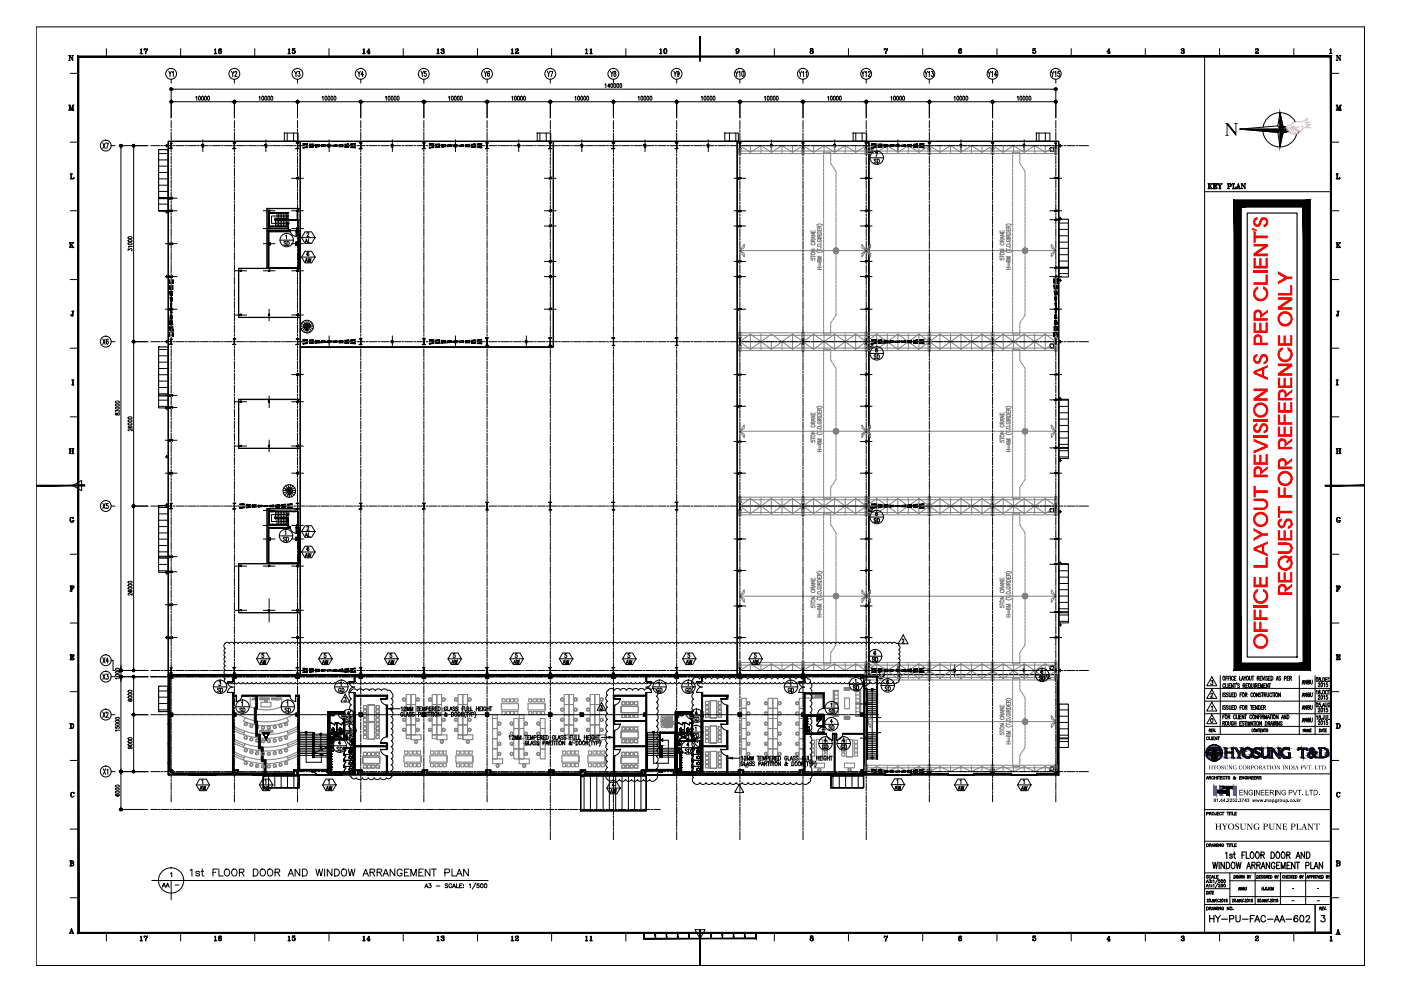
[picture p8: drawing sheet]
<svg xmlns="http://www.w3.org/2000/svg" width="420mm" height="297mm" viewBox="0 0 420 297" stroke-linecap="round" stroke-linejoin="round" font-family="sans-serif">
<!-- layer: WIN-MARK -->
<g fill="none" stroke="#000" stroke-width=".3">
<path d="M87 69l.1 .3zM87 69.1v.2M87.1 69v.3M87.1 69.1a1.8 1.8 0 0 0 1.8 1.8M88.8 69.1l.1 1.8zM88.9 69l.1 .3zM88.9 69.3v-.3v.3M184 208.4h9.7M184 208.6h9.7M184.3 216h9.4M184.3 216.2h9.4M115.9 223.6h.3v.2h-.3z"/>
<path d="M115.9 222.7v1.9M116 223.8v.7M116.1 222.9v.7M116.1 223.8v.7M116.2 222.7v1.9M184.3 223.6h9.4M184.3 223.8h9.4M184.3 223.5h9.4"/>
</g>
<!-- layer: 3 -->
<g fill="none" stroke="#808080" stroke-width=".3">
<path d="M75.6 209.8l.2-.6 .1 .6M75.6 209.6h.2M76.1 209.2v.6l.3-.2v-.4M76.5 209.2h.3M76.7 209.2v.6M77.8 219.2l.3-.3h-.3v.6M78 209.5l.3-.3h-.3v.6M78.1 209.5l.2 .3M78.3 219.2l.3-.1v-.2h-.3v.6M78.5 219.2l.1 .3M79 209.2v.6h.2M79.4 209.2v.6h.3"/>
<path d="M79.5 218.9v.5l-.2-.1M79.7 219.2h.2M79.7 209.2v.6M80 218.9h-.3v.6h.3M80.3 209.2v.6l-.3-.6v.6M80.5 219a.23 .23 0 0 0-.4 .2 .23 .23 0 0 0 .4 .2v-.1M80.6 218.9h.3M80.7 218.9v.6M80.8 209.3h-.3v.5l.3-.2h-.1M81.5 219.2l.3-.1v-.2h-.3v.6M81.7 219.2l.2 .3M81.8 209.3h-.4l.4 .3-.4 .1"/>
<path d="M82.2 209.3h-.3l.1 .5 .2-.2M82.4 209.5l.3-.1v-.2h-.3v.6M82.6 209.5l.1 .3M82.9 209.5h.2M83.2 209.2h-.3v.6h.3M83.3 209.5h.3M83.6 209.2h-.3v.6h.3M84.1 209.2v.6l-.3-.6v.6M109 212.1v.3h.4M109 213.3v.4h.4M109 214.5v.4h.4M109 217.2v.4h.4"/>
<path d="M109 218.4v.4h.4M109 219.6v.4h.4M109 215.9v.4h.4M109.4 211.5h-.4v.4M109.4 212.7h-.4v.4M109.4 214h-.4v.3M109.4 216.6h-.4v.4M109.4 217.9h-.4v.3M109.4 219.1h-.4v.4M109.4 215.3h-.4v.4M109.5 215.3h.4v.4M109.5 217.9h.4v.3"/>
<path d="M109.5 211.5h.4v.4M109.5 212.7h.4v.4M109.5 214h.4v.3M109.5 216.6h.4v.4M109.5 219.1h.4v.4M109.9 212.1v.3h-.4M109.9 213.3v.4h-.4M109.9 214.5v.4h-.4M109.9 217.2v.4h-.4M109.9 218.4v.4h-.4M109.9 219.6v.4h-.4M109.9 215.9v.4h-.4"/>
<path d="M110.4 211.9v.3M110.4 212.4v.3M110.4 212.9v.3M110.4 213.4v.4M110.4 214v.3M110.4 214.5v.4M110.4 215v.4M110.4 215.6v.3M110.4 216.1v.7M110.4 217v.3M110.4 217.5v.3M110.4 218v.4"/>
<path d="M110.4 218.5v.4M110.4 219.1v.3M110.4 219.6v.4M110.4 216.4h.3M110.7 211.3h-.3v.3M110.9 211.3h.4M110.9 216.4h.4M111.4 211.3h.4M111.4 216.4h.4M112 211.3h.3h-.3M112 216.4h.3h-.3M112 216.4h.3"/>
<path d="M112.3 211.3v.3M112.3 211.9v.3M112.3 212.4v.3M112.3 212.9v.3M112.3 213.4v.4M112.3 214v.3M112.3 214.5v.4M112.3 215v.4M112.3 215.6v.3M112.3 216.1v.7M112.3 217v.3M112.3 217.5v.3"/>
<path d="M112.3 218v.4M112.3 218.5v.4M112.3 219.1v.3M112.3 219.6v.4M112.8 212.1v.3h.3M112.8 213.3v.4h.3M112.8 214.5v.4h.3M112.8 215.9v.4h.3M112.8 217.2v.4h.3M112.8 218.4v.4h.3M112.8 219.6v.4h.3M113.1 211.5h-.3v.4"/>
<path d="M113.1 212.7h-.3v.4M113.1 214h-.3v.3M113.1 215.3h-.3v.4M113.1 216.6h-.3v.4M113.1 217.9h-.3v.3M113.1 219.1h-.3v.4M113.4 215.3h.3v.4M113.4 211.5h.3v.4M113.4 212.7h.3v.4M113.4 214h.3v.3M113.4 216.6h.3v.4M113.4 217.9h.3v.3"/>
<path d="M113.4 219.1h.3v.4M113.7 212.1v.3h-.3M113.7 213.3v.4h-.3M113.7 214.5v.4h-.3M113.7 217.2v.4h-.3M113.7 218.4v.4h-.3M113.7 219.6v.4h-.3M113.7 215.9v.4h-.3M186.3 213.3v.3v-.3M186.3 212.3v.3M186.3 212.8v.4M186.3 219.9v.3"/>
<path d="M186.3 213.6h.3M186.5 210.9v.4h.4M186.5 214.7v.4h.4M186.5 218.5v.4h.4M186.6 211.8h-.3v.3M186.6 219.3h-.3v.3M186.8 219.3h.4M186.8 211.8h.4M186.8 213.6h.4M186.9 217.9h-.4v.4M186.9 210.3h-.4v.4M186.9 214.1h-.4v.4"/>
<path d="M187.1 217.9h.3v.4M187.1 210.3h.3v.4M187.1 214.1h.3v.4M187.4 219.3h.3M187.4 211.8h.3M187.4 213.6h.3M187.4 218.5v.4h-.3M187.4 210.9v.4h-.3M187.4 214.7v.4h-.3M187.7 210.9v.4h.4M187.7 214.7v.4h.4M187.7 218.5v.4h.4"/>
<path d="M187.9 219.3h.3M187.9 211.8h.3M187.9 213.6h.3M188.1 217.9h-.4v.4M188.1 210.3h-.4v.4M188.1 214.1h-.4v.4M188.3 217.9h.4v.4M188.3 210.3h.4v.4M188.3 214.1h.4v.4M188.4 219.3h.4M188.4 211.8h.4M188.4 213.6h.4"/>
<path d="M188.7 218.5v.4h-.4M188.7 210.9v.4h-.4M188.7 214.7v.4h-.4M189 210.9v.4h.3M189 214.7v.4h.3M189 218.5v.4h.3M189 219.3h.3M189 211.8h.3M189 213.6h.3M189.3 217.9h-.3v.4M189.3 210.3h-.3v.4M189.3 214.1h-.3v.4"/>
<path d="M189.5 219.3h.4M189.5 211.8h.4M189.5 213.6h.4M189.5 217.9h.4v.4M189.5 210.3h.4v.4M189.5 214.1h.4v.4M189.9 218.5v.4h-.4M189.9 210.9v.4h-.4M189.9 214.7v.4h-.4M190 219.3h.4M190 211.8h.4M190 213.6h.4"/>
<path d="M190.3 218.5v.4h.4M190.3 210.9v.4h.4M190.3 214.7v.4h.4M190.5 219.3h.4M190.5 211.8h.4M190.5 213.6h.4M190.7 214.1h-.4v.4M190.7 210.3h-.4v.4M190.7 217.9h-.4v.4M190.8 214.1h.4v.4M190.8 210.3h.4v.4M190.8 217.9h.4v.4"/>
<path d="M191.1 211.8h.3v.3M191.1 219.3h.3v.3M191.2 210.9v.4h-.4M191.2 214.7v.4h-.4M191.2 218.5v.4h-.4M191.4 212.3v.3M191.4 212.8v.4M191.4 213.3v.3h-.3M191.4 219.9v.3M211.6 214.6v.4h.3M211.6 213.4v.4h.3M211.6 212.1v.4h.3"/>
<path d="M211.6 219.7v.4h.3M211.6 210.8v.4h.3M211.6 218.4v.4h.3M211.9 214h-.3v.4M211.9 212.8h-.3v.4M211.9 211.6h-.3v.3M211.9 219.1h-.3v.4M211.9 210.2h-.3v.4M211.9 217.8h-.3v.4M212.2 214h.3v.4M212.2 212.8h.3v.4M212.2 211.6h.3v.3"/>
<path d="M212.2 219.1h.3v.4M212.2 210.2h.3v.4M212.2 217.8h.3v.4M212.5 210.8v.4h-.3M212.5 218.4v.4h-.3M212.5 214.6v.4h-.3M212.5 212.1v.4h-.3M212.5 213.4v.4h-.3M212.5 219.7v.4h-.3M213 210.6v.3M213 211.1v.4M213 211.6v.4"/>
<path d="M213 212.1v.4M213 212.7v.3M213 213.2v.4M213 213.8v.3M213 214.3v.3M213 214.8v.4h.3M213 218.2v.3M213 218.7v.3M213 219.2v.4M213 219.7v.4M213.3 210h-.3v.4M213.3 217.6h-.3v.3"/>
<path d="M213.5 215.2h.4M213.5 210h.4M213.5 217.6h.4M214 215.2h.4M214 210h.4M214 217.6h.4M214.6 215.2h.3h-.3M214.6 210h.3v.4M214.6 217.6h.3v.3M214.9 210.6v.3M214.9 211.1v.4M214.9 211.6v.4"/>
<path d="M214.9 212.1v.4M214.9 212.7v.3M214.9 213.2v.4M214.9 213.8v.3M214.9 214.3v.3M214.9 214.8v.4M214.9 218.2v.3M214.9 218.7v.3M214.9 219.2v.4M214.9 219.7v.4M215.4 214.6v.4h.4M215.4 213.4v.4h.4"/>
<path d="M215.4 212.1v.4h.4M215.4 210.8v.4h.4M215.4 219.7v.4h.4M215.4 218.4v.4h.4M215.8 214h-.4v.4M215.8 212.8h-.4v.4M215.8 211.6h-.4v.3M215.8 210.2h-.4v.4M215.8 219.1h-.4v.4M215.8 217.8h-.4v.4M215.9 214h.4v.4M215.9 212.8h.4v.4"/>
<path d="M215.9 211.6h.4v.3M215.9 219.1h.4v.4M215.9 210.2h.4v.4M215.9 217.8h.4v.4M216.3 210.8v.4h-.4M216.3 218.4v.4h-.4M216.3 214.6v.4h-.4M216.3 213.4v.4h-.4M216.3 212.1v.4h-.4M216.3 219.7v.4h-.4M222.4 218v.4h.3h-.3v.4M222.4 212v.3h.3h-.3v.4"/>
<path d="M222.4 209.8v.4M222.4 210.4v.3M222.4 210.9v.4M222.4 211.4v.4M222.4 212.9v.3M222.4 213.4v.4M222.4 213.9v.4M222.4 214.5v.3M222.4 215v.7M222.4 215.9v.4M222.4 216.4v.4M222.4 217v.3"/>
<path d="M222.4 217.5v.4M222.4 218.9v.4M222.4 219.5v.3M222.4 220v.4M222.4 215.4h.3M222.7 209.3h-.3v.3M222.9 218.4h.4M222.9 215.4h.4M222.9 212.3h.4M222.9 209.3h.4M223.5 209.3h.3v.3M223.8 218v.4h-.3h.3v.4"/>
<path d="M223.8 212v.3h-.3h.3v.4M223.8 215v.4h-.3h.3v.3M223.8 209.8v.4M223.8 210.4v.3M223.8 210.9v.4M223.8 211.4v.4M223.8 212.9v.3M223.8 213.4v.4M223.8 213.9v.4M223.8 214.5v.3M223.8 215.9v.4M223.8 216.4v.4"/>
<path d="M223.8 217v.3M223.8 217.5v.4M223.8 218.9v.4M223.8 219.5v.3M223.8 220v.4M223.9 219.9l.2 .3M223.9 216.9l.2 .3M223.9 213.8l.2 .3M223.9 210.8l.2 .3M224.1 210.9v.2h.3M224.1 213.9v.3h.3M224.1 217v.2h.3"/>
<path d="M224.1 220v.2h.3M224.2 219.5l-.2 .2M224.2 216.5l-.2 .2M224.2 217.3l.3 .1M224.2 213.4l-.2 .3M224.2 214.3h.3M224.2 210.4l-.2 .3M224.2 211.2l.3 .1M224.4 219.4l.3 .1M224.4 219.6h-.3v.2M224.4 216.4l.3 .1M224.4 216.5h-.3v.3"/>
<path d="M224.4 213.4h.3M224.4 213.5h-.3v.3M224.4 210.3l.3 .1M224.4 210.5h-.3v.2M224.5 219.6h.3v.2M224.5 216.5h.3v.3M224.5 213.5h.3v.3M224.5 210.5h.3v.2M224.8 220v.2h-.3M224.8 217v.2h-.3M224.8 213.9v.3h-.3M224.8 210.9v.2h-.3"/>
<path d="M224.8 219.6l.1 .3M224.8 216.5l.1 .4M224.8 213.5l.1 .3M224.8 210.5l.1 .3M224.9 217.1l-.2 .2M224.9 214l-.2 .3M224.9 211l-.2 .2M229.2 219.9l.1 .3M229.2 216.9l.1 .3M229.2 213.8l.1 .3M229.2 210.8l.1 .3M229.4 220v.2h.2"/>
<path d="M229.4 217v.2h.2M229.4 213.9v.3h.2M229.4 210.9v.2h.2M229.5 219.5l-.2 .2M229.5 216.5l-.2 .2M229.5 217.3l.3 .1M229.5 213.4l-.2 .3M229.5 214.3h.3M229.5 210.4l-.2 .3M229.5 211.2l.3 .1M229.6 219.4l.4 .1M229.6 219.6h-.2v.2"/>
<path d="M229.6 216.4l.4 .1M229.6 216.5h-.2v.3M229.6 213.4h.4M229.6 213.5h-.2v.3M229.6 210.3l.4 .1M229.6 210.5h-.2v.2M229.8 219.6h.3v.2M229.8 216.5h.3v.3M229.8 213.5h.3v.3M229.8 210.5h.3v.2M230.1 219.6l.1 .3M230.1 216.5l.1 .4"/>
<path d="M230.1 213.5l.1 .3M230.1 210.5l.1 .3M230.1 210.9v.2h-.3M230.1 220v.2h-.3M230.1 217v.2h-.3M230.1 213.9v.3h-.3M230.2 217.1l-.2 .2M230.2 214l-.2 .3M230.2 211l-.2 .2M230.3 218v.4h.4h-.4v.4M230.3 212v.3h.4h-.4v.4M230.3 215v.4h.4"/>
<path d="M230.3 215.4h.4M230.3 209.8v.4M230.3 210.4v.3M230.3 210.9v.4M230.3 211.4v.4M230.3 212.9v.3M230.3 213.4v.4M230.3 213.9v.4M230.3 214.5v.3M230.3 215.9v.4M230.3 216.4v.4M230.3 217v.3"/>
<path d="M230.3 217.5v.4M230.3 218.9v.4M230.3 219.5v.3M230.3 220v.4M230.7 215.4h-.4v.3M230.7 209.3h-.4v.3M230.9 218.4h.3M230.9 215.4h.3M230.9 212.3h.3M230.9 209.3h.3M231.4 209.3h.4v.2v-.2h.3M231.4 218.4h.7"/>
<path d="M231.4 215.4h.7M231.4 212.3h.7M231.8 209.7v.4M231.8 210.2v.4M231.8 210.8v.3M231.8 211.3v.4M231.8 211.9v.3M231.8 212.4v.3M231.8 212.9v.4M231.8 213.5v.3M231.8 214v.3M231.8 214.5v.4"/>
<path d="M231.8 215.1v.3M231.8 215.6v.4M231.8 216.1v.4M231.8 216.6v.4M231.8 217.2v.3M231.8 217.7v.4M231.8 218.2v.4M231.8 218.8v.3M231.8 219.3v.4M231.8 219.9v.3M232.3 218.4h.3M232.3 215.4h.3"/>
<path d="M232.3 212.3h.3M232.3 209.3h.3M232.8 215.4h.4v.3M232.8 209.3h.4v.3M232.8 215.4h.4M233.2 218v.4h-.4h.4v.4M233.2 212v.3h-.4h.4v.4M233.2 215v.4h-.4M233.2 209.8v.4M233.2 210.4v.3M233.2 210.9v.4M233.2 211.4v.4"/>
<path d="M233.2 212.9v.3M233.2 213.4v.4M233.2 213.9v.4M233.2 214.5v.3M233.2 215.9v.4M233.2 216.4v.4M233.2 217v.3M233.2 217.5v.4M233.2 218.9v.4M233.2 219.5v.3M233.2 220v.4M233.3 219.9l.1 .3"/>
<path d="M233.3 216.9l.1 .3M233.3 213.8l.1 .3M233.3 210.8l.1 .3M233.5 210.9v.2h.2M233.5 220v.2h.2M233.5 217v.2h.2M233.5 213.9v.3h.2M233.5 219.5l-.1 .2M233.5 216.5l-.1 .2M233.5 217.3l.4 .1M233.5 213.4l-.1 .3M233.5 214.3h.4"/>
<path d="M233.5 210.4l-.1 .3M233.5 211.2l.4 .1M233.7 219.4l.3 .1M233.7 219.6h-.2v.2M233.7 216.4l.3 .1M233.7 216.5h-.2v.3M233.7 213.4h.3M233.7 213.5h-.2v.3M233.7 210.3l.3 .1M233.7 210.5h-.2v.2M233.9 219.6h.2v.2M233.9 216.5h.2v.3"/>
<path d="M233.9 213.5h.2v.3M233.9 210.5h.2v.2M234.1 220v.2h-.2M234.1 217v.2h-.2M234.1 213.9v.3h-.2M234.1 210.9v.2h-.2M234.2 219.6l.1 .3M234.2 216.5l.1 .4M234.2 213.5l.1 .3M234.2 210.5l.1 .3M234.3 217.1l-.3 .2M234.3 214l-.3 .3"/>
<path d="M234.3 211l-.3 .2M238.6 219.9l.1 .3M238.6 216.9l.1 .3M238.6 213.8l.1 .3M238.6 210.8l.1 .3M238.7 220v.2h.3M238.7 217v.2h.3M238.7 213.9v.3h.3M238.7 210.9v.2h.3M238.8 219.5l-.2 .2M238.8 216.5l-.2 .2M238.8 217.3l.4 .1"/>
<path d="M238.8 213.4l-.2 .3M238.8 214.3h.4M238.8 210.4l-.2 .3M238.8 211.2l.4 .1M239 219.4l.3 .1M239 219.6h-.3v.2M239 216.4l.3 .1M239 216.5h-.3v.3M239 213.4h.3M239 213.5h-.3v.3M239 210.3l.3 .1M239 210.5h-.3v.2"/>
<path d="M239.2 219.6h.2v.2M239.2 216.5h.2v.3M239.2 213.5h.2v.3M239.2 210.5h.2v.2M239.4 210.9v.2h-.2M239.4 213.9v.3h-.2M239.4 217v.2h-.2M239.4 220v.2h-.2M239.5 219.6l.1 .3M239.5 216.5l.1 .4M239.5 213.5l.1 .3M239.5 210.5l.1 .3"/>
<path d="M239.5 217.1l-.2 .2M239.5 214l-.2 .3M239.5 211l-.2 .2M239.7 218v.4h.4h-.4v.4M239.7 212v.3h.4h-.4v.4M239.7 215v.4h.4M239.7 209.8v.4M239.7 210.4v.3M239.7 210.9v.4M239.7 211.4v.4M239.7 212.9v.3M239.7 213.4v.4"/>
<path d="M239.7 213.9v.4M239.7 214.5v.3M239.7 215.9v.4M239.7 216.4v.4M239.7 217v.3M239.7 217.5v.4M239.7 218.9v.4M239.7 219.5v.3M239.7 220v.4M239.7 215.4h.4M240.1 215.4h-.4v.3M240.1 209.3h-.4v.3"/>
<path d="M240.2 218.4h.4M240.2 215.4h.4M240.2 212.3h.4M240.2 209.3h.4M240.8 209.3h.3v.3M241.1 218v.4h-.3h.3v.4M241.1 215v.4h-.3h.3v.3M241.1 212v.3h-.3h.3v.4M241.1 209.8v.4M241.1 210.4v.3M241.1 210.9v.4M241.1 211.4v.4"/>
<path d="M241.1 212.9v.3M241.1 213.4v.4M241.1 213.9v.4M241.1 214.5v.3M241.1 215.9v.4M241.1 216.4v.4M241.1 217v.3M241.1 217.5v.4M241.1 218.9v.4M241.1 219.5v.3M241.1 220v.4M241.5 208.9v.3h.3"/>
<path d="M241.5 208.4v.4M241.8 208h-.3v.3M242 208h.4M242 209.2h.4M242.6 208h.3M242.6 209.2h.3M243.1 208h.4v.3v-.3h.2M243.1 209.2h.4v-.3v.3h.2M243.5 208.4v.4M243.6 208.7v.4h.4M243.7 208.7v.3h.5M243.7 208.4v.1"/>
<path d="M243.7 208.4h.1M243.8 208.3h.4M244 208h.3M244 209.2h.3M244 208.2h-.4v.3M244.2 208.2h.3M244.2 209.1h.3M244.4 208.3h.4v.2M244.4 208.7h.4M244.5 208.7l.1 .1M244.5 208h.3M244.5 209.2h.3"/>
<path d="M244.5 208.5l.2 .2M244.6 208.5v.3M244.7 208.7h.1M244.7 208.2h.4M244.7 209.1h.4M244.8 208.7v.3h-.4M245 208.8h.2M245 208.7h.2M245 208.5h.2M245 208.3h.2M245 209h.2M245 208.9h.2"/>
<path d="M245 208h.3M245 209.2h.3M245.3 208.2h.3M245.3 209.1h.3M245.3 208.8h.4M245.3 208.7h.4M245.3 208.5h.4M245.3 208.3h.4M245.3 209h.4M245.3 208.9h.4M245.5 208h.4M245.5 209.2h.4"/>
<path d="M245.8 208.2h.4M245.8 209.1h.4M245.9 208.8h.3M245.9 208.7h.3M245.9 208.5h.3M245.9 208.3h.3M245.9 209h.3M245.9 208.9h.3M246.1 208h.3M246.1 209.2h.3M246.3 208.2h.4v.3M246.5 208.8h.2"/>
<path d="M246.5 208.7h.2M246.5 208.5h.2M246.5 208.3h.2M246.5 209h.2M246.5 208.9h.2M246.6 208h.3v.3M246.7 208.7v.4h-.4M246.9 208.9v.3h-.3M246.9 208.4v.4M249.9 207.4v.3M249.9 207.9v.4M249.9 208.4v.4"/>
<path d="M249.9 209v.3M249.9 209.5v.4M249.9 210v.4M249.9 210.6v.5M249.9 211.3v.3M249.9 211.8v.3M249.9 212.4v.3M249.9 212.9v.3M249.9 213.4v.4M249.9 213.9v.4M249.9 214.5v.2h.4M249.9 210.8h.4"/>
<path d="M250.1 207.6v.4M250.1 208.2v.3M250.1 208.7v.4M250.1 209.2v.4M250.1 209.8v.3M250.1 210.3v.4h.2M250.1 211.6v.3M250.1 212.1v.3M250.1 212.6v.4M250.1 213.1v.4M250.1 213.7v.3M250.1 214.2v.4h.2"/>
<path d="M250.3 206.9h-.4v.3M250.3 208.3h.5M250.3 207.1v.3M250.3 207.6v.3M250.3 208.1v.4M250.3 208.6v.4M250.3 209.1v.4M250.3 209.7v.3M250.3 210.2v.3h.4M250.3 211.6v.4M250.3 212.1v.4M250.3 212.7v.3"/>
<path d="M250.3 213.2v.4M250.3 213.8v.3M250.3 214.3v.3M250.3 213.3h.5M250.3 214.5h.4M250.3 212.2h.5M250.3 207.2h.4M250.3 209.4h.5M250.3 207.1h-.2v.3M250.3 211h-.2v.4M250.4 210.8h.4M250.4 214.7h.4"/>
<path d="M250.4 206.9h.4M250.5 214.6h.4M250.5 207.1h.4M250.6 211h.3M250.6 210.7h.3M250.7 211.1h-.4v.3M250.9 210.5h.3v.2M250.9 214.5l.3 .1M250.9 208.3h.5M250.9 213.3h.5M250.9 212.2h.5M250.9 209.4h.5"/>
<path d="M251 210.8h.3M251 206.9l.3 .2M251.1 210.7l.2 .1M251.1 207.1h.3v.3M251.2 211v.1h-.3M251.2 207.1l-.3 .1M251.3 210.8l-.2 .2M251.3 214.6l-.3 .1M251.4 214.2v.4h-.3M251.4 207.6v.4M251.4 208.2v.3M251.4 208.7v.4"/>
<path d="M251.4 209.2v.4M251.4 209.8v.3M251.4 210.3v.4M251.4 211v.4M251.4 211.6v.3M251.4 212.1v.3M251.4 212.6v.4M251.4 213.1v.4M251.4 213.7v.3M253.2 215.2v.4h.3M253.3 215.2v.3h.2M253.3 206.6v.2h.2"/>
<path d="M253.3 212v.4h.4M253.3 209.9v.3M253.3 210.4v.3M253.3 210.9v.4M253.3 211.5v.3M253.4 215.4h.2l-.2 .2zM253.4 206.1l.1 .2M253.5 215.1l-.1-.2 .2 .3M253.5 214.7h-.3v.4l.3 .1h-.3l.4 .1-.4 .1 .4-.2v.5v-.5l.3 .5-.3-.5M253.5 214.8h-.2v.3M253.5 215.4l-.1 .2M253.5 206.1h-.3v.3"/>
<path d="M253.5 206.5l-.3 .1v.3h.3M253.5 206.2h-.2v.2M253.6 206.3l-.2-.3 .2 .3h-.4l.4 .1v-.4v.4l.3-.4-.3 .4M253.6 206.4h-.4h.3M253.6 215.1l-.1-.2 .1 .3M253.6 206.5l-.1 .2 .1-.1M253.6 206.5l-.2 .3 .1-.2M253.6 206.2v.2M253.6 215.2v.2M253.6 214.8v.4M253.6 215.2h.5zM253.6 215.2v-.4v.4l-.4-.1 .4 .1"/>
<path d="M253.6 206.5v.3M253.6 206.4l.5 .1zM253.6 206.5l.2 .3-.1-.2M253.6 206.4l-.4 .2 .4-.2v.5v-.4M253.7 215.6h.3v-.4v.4h.4M253.7 215.2h.1M253.7 215.4l.2 .2M253.7 215l.1-.1-.2 .3M253.7 206.1h.3v.3v-.3h.4M253.7 206.2h.2v.2M253.7 206.5v.2M253.7 209.2h-.4v.5"/>
<path d="M253.7 214.7h.7M253.7 206.9h.7M253.7 214.8h.2v.3M253.7 214.9v.2M253.7 206.5h.4M253.7 206.5l.3 .1-.1-.1M253.8 215.2h.1M253.8 206.5h-.1M253.8 215.4h.3l-.4-.1 .4 .1M253.8 206.3h.3l-.4 .1 .4-.1M253.9 206.1l-.2 .2M253.9 209.2h.3"/>
<path d="M253.9 212.4h.3M253.9 215.2v.3h-.2M253.9 215.2h.5zM253.9 206.5l.5-.1zM253.9 206.6v.2h-.2M254 215l-.1 .2M254 215h.1M254 215l-.3 .2M254 215.2h.3M254 206.5h.3M254 206.3l.4 .1M254 206.6v.3"/>
<path d="M254 214.7v.4M254.1 215.2h-.4M254.1 215l.1 .2M254.1 215h.1M254.1 215l.2 .2M254.1 215.2v.3h.3M254.1 215.1v-.3h.3v.4M254.2 206l.2 .4 .3-.4-.2 .3h.3l-.4 .1 .1-.4-.1 .4zM254.2 206.1l.2 .2M254.2 206.3h-.2l.3 .1M254.3 215.2h.1M254.3 206.5h.1"/>
<path d="M254.3 215.3l-.3 .1h.2M254.3 214.9l.1 .2M254.3 206.5l-.2 .1 .1-.1M254.4 209.2h.3v.5M254.4 215.4l-.2 .2M254.4 215.2l-.4 .2M254.4 215l-.1-.1 .1 .3M254.4 206.2h-.3v.2M254.4 206.5l-.1 .2M254.4 215.2l.1 .2M254.4 215.2v-.4v.4l.5-.1-.5 .1M254.4 206.5v.3h-.3v-.2"/>
<path d="M254.4 206.5l-.1 .3 .1-.2M254.4 206.4l.5 .2-.5-.2v.5v-.4M254.5 215.1l.2-.2-.1 .2M254.5 206.6l.2 .2-.1-.2M254.5 215.4l.2 .2zM254.5 206.4h.4h-.4M254.5 214.7h.4v.4l-.4 .1h.4l-.4 .1 .3 .1-.4-.2 .1 .5v-.5l-.3 .5 .2-.5M254.5 214.8h.3v.3M254.5 215.4l.1 .2M254.5 206.1h.4v.3M254.5 206.5l.4 .1v.3h-.4M254.5 206.2h.3v.2"/>
<path d="M254.6 206.1l-.1 .2M254.7 212v.4h-.3M254.7 209.9v.3M254.7 210.4v.3M254.7 210.9v.4M254.7 211.5v.3M254.8 215.2v.3h-.3M254.8 206.6v.2h-.3M254.9 215.2v.4h-.4M256.7 214.6h.3M256.7 207.1h.3M256.7 208.3h.4"/>
<path d="M256.7 213.3h.4M256.7 214.2v.5h.4M256.7 212.2h.4M256.7 209.4h.4M256.7 207.6v.4M256.7 208.2v.3M256.7 208.7v.4M256.7 209.2v.4M256.7 209.8v.3M256.7 210.3v.4M256.7 211v.4M256.7 211.6v.3"/>
<path d="M256.7 212.1v.3M256.7 212.6v.4M256.7 213.1v.4M256.7 213.7v.3M256.7 210.8l.3 .2M256.7 210.8h.4M256.8 211v.1h.4M256.8 207.1l.4 .1M257 210.7l-.3 .1M257.1 206.9h-.4v.5M257.2 211h.3M257.2 214.6h.3"/>
<path d="M257.2 210.7h.3M257.2 207.1h.3M257.2 214.5l-.4 .1M257.2 210.5h-.4v.2M257.2 210.8h.4M257.2 214.7h.4M257.2 206.9h.4M257.3 208.3h.5M257.3 213.3h.5M257.3 212.2h.5M257.3 209.4h.5M257.4 211.1h.4v.3"/>
<path d="M257.4 214.5h.4M257.4 207.2h.4M257.7 211h.3v.4M257.7 207.1h.3v.3M257.8 210.2v.3h-.4M257.8 207.1v.3M257.8 207.6v.3M257.8 208.1v.4M257.8 208.6v.4M257.8 209.1v.4M257.8 209.7v.3M257.8 211.6v.4"/>
<path d="M257.8 212.1v.4M257.8 212.7v.3M257.8 213.2v.4M257.8 213.8v.3M257.8 214.3v.3M257.8 210.8h.3M257.8 206.9h.3v.3M258 214.2v.4h-.3M258 210.3v.4h-.3M258 207.6v.4M258 208.2v.3M258 208.7v.4"/>
<path d="M258 209.2v.4M258 209.8v.3M258 211.6v.3M258 212.1v.3M258 212.6v.4M258 213.1v.4M258 213.7v.3M258.1 214.5v.2h-.3M258.1 207.4v.3M258.1 207.9v.4M258.1 208.4v.4M258.1 209v.3"/>
<path d="M258.1 209.5v.4M258.1 210v.4M258.1 210.6v.5M258.1 211.3v.3M258.1 211.8v.3M258.1 212.4v.3M258.1 212.9v.3M258.1 213.4v.4M258.1 213.9v.4M108.8 228.5v.3v-.3M108.8 228.8h.3M108.8 227.4v.4"/>
<path d="M108.8 227.9v.4M109 221v.4h.4M109 226.1v.4h.4M109 229.8v.4h.4M109.1 226.9h-.3v.4M109.3 226.9h.4M109.3 228.8h.4M109.4 225.5h-.4v.4M109.4 229.3h-.4v.4M109.4 220.4h-.4v.4M109.5 225.5h.4v.4M109.5 229.3h.4v.4"/>
<path d="M109.5 220.4h.4v.4M109.8 226.9h.4M109.8 228.8h.4M109.9 226.1v.4h-.4M109.9 229.8v.4h-.4M109.9 221v.4h-.4M110.2 226.1v.4h.4M110.2 229.8v.4h.4M110.4 226.9h.3M110.4 228.8h.3M110.4 220.1v.4M110.4 220.7v.3"/>
<path d="M110.4 221.2v.3h.3M110.6 225.5h-.4v.4M110.6 229.3h-.4v.4M110.8 225.5h.4v.4M110.8 229.3h.4v.4M110.9 226.9h.4M110.9 228.8h.4M110.9 221.5h.4M111.2 226.1v.4h-.4M111.2 229.8v.4h-.4M111.4 226.9h.4M111.4 228.8h.4"/>
<path d="M111.4 226.1v.4h.4M111.4 229.8v.4h.4M111.4 221.5h.4M111.8 225.5h-.4v.4M111.8 229.3h-.4v.4M112 225.5h.4v.4M112 229.3h.4v.4M112 226.9h.3M112 228.8h.3M112.3 220.1v.4M112.3 220.7v.3M112.3 221.2v.3h-.3"/>
<path d="M112.4 226.1v.4h-.4M112.4 229.8v.4h-.4M112.5 226.9h.4M112.5 228.8h.4M112.8 226.1v.4h.3M112.8 229.8v.4h.3M112.8 221v.4h.3M113.1 226.9h.3M113.1 228.8h.3M113.1 229.3h-.3v.4M113.1 220.4h-.3v.4M113.1 225.5h-.3v.4"/>
<path d="M113.4 229.3h.3v.4M113.4 220.4h.3v.4M113.4 225.5h.3v.4M113.6 226.9h.3v.4M113.7 221v.4h-.3M113.7 226.1v.4h-.3M113.7 229.8v.4h-.3M113.9 228.5v.3h-.3M113.9 227.4v.4M113.9 227.9v.4M186.3 228.5v.3v-.3M186.3 220.9v.3v-.3"/>
<path d="M186.3 228.8h.3M186.3 220.4v.3M186.3 227.4v.4M186.3 227.9v.4M186.3 221.2h.3M186.5 226.1v.4h.4M186.5 229.8v.4h.4M186.5 222.3v.3h.4M186.6 226.9h-.3v.4M186.8 226.9h.4M186.8 228.8h.4M186.8 221.2h.4"/>
<path d="M186.9 225.5h-.4v.4M186.9 229.3h-.4v.4M186.9 221.7h-.4v.4M187.1 225.5h.3v.4M187.1 229.3h.3v.4M187.1 221.7h.3v.4M187.4 226.9h.3M187.4 228.8h.3M187.4 221.2h.3M187.4 226.1v.4h-.3M187.4 229.8v.4h-.3M187.4 222.3v.3h-.3"/>
<path d="M187.7 226.1v.4h.4M187.7 229.8v.4h.4M187.7 222.3v.3h.4M187.9 226.9h.3M187.9 228.8h.3M187.9 221.2h.3M188.1 225.5h-.4v.4M188.1 229.3h-.4v.4M188.1 221.7h-.4v.4M188.3 225.5h.4v.4M188.3 229.3h.4v.4M188.3 221.7h.4v.4"/>
<path d="M188.4 226.9h.4M188.4 228.8h.4M188.4 221.2h.4M188.7 226.1v.4h-.4M188.7 229.8v.4h-.4M188.7 222.3v.3h-.4M189 226.9h.3M189 228.8h.3M189 226.1v.4h.3M189 229.8v.4h.3M189 222.3v.3h.3M189 221.2h.3"/>
<path d="M189.3 225.5h-.3v.4M189.3 229.3h-.3v.4M189.3 221.7h-.3v.4M189.5 226.9h.4M189.5 228.8h.4M189.5 221.2h.4M189.5 225.5h.4v.4M189.5 229.3h.4v.4M189.5 221.7h.4v.4M189.9 226.1v.4h-.4M189.9 229.8v.4h-.4M189.9 222.3v.3h-.4"/>
<path d="M190 226.9h.4M190 228.8h.4M190 221.2h.4M190.3 226.1v.4h.4M190.3 229.8v.4h.4M190.3 222.3v.3h.4M190.5 226.9h.4M190.5 228.8h.4M190.5 221.2h.4M190.7 229.3h-.4v.4M190.7 221.7h-.4v.4M190.7 225.5h-.4v.4"/>
<path d="M190.8 229.3h.4v.4M190.8 221.7h.4v.4M190.8 225.5h.4v.4M191.1 226.9h.3v.4M191.2 226.1v.4h-.4M191.2 229.8v.4h-.4M191.2 222.3v.3h-.4M191.4 228.5v.3h-.3M191.4 220.4v.3M191.4 220.9v.3h-.3M191.4 227.4v.4M191.4 227.9v.4"/>
<path d="M211.6 222.2v.4h.3M211.6 221v.3h.3M211.6 229.8v.3h.3M211.6 228.5v.4h.3M211.6 227.3v.4h.3M211.6 225.9v.4h.3M211.9 221.6h-.3v.4M211.9 220.4h-.3v.3M211.9 229.2h-.3v.4M211.9 227.9h-.3v.5M211.9 226.7h-.3v.4M211.9 225.4h-.3v.4"/>
<path d="M212.2 221.6h.3v.4M212.2 220.4h.3v.3M212.2 229.2h.3v.4M212.2 227.9h.3v.5M212.2 226.7h.3v.4M212.2 225.4h.3v.4M212.5 225.9v.4h-.3M212.5 228.5v.4h-.3M212.5 221v.3h-.3M212.5 222.2v.4h-.3M212.5 227.3v.4h-.3M212.5 229.8v.3h-.3"/>
<path d="M213 220.3v.3M213 220.8v.4M213 221.3v.4M213 221.9v.3M213 222.4v.3h.3M213 225.7v.4M213 226.2v.4M213 226.8v.3M213 227.3v.4M213 227.9v.3M213 228.4v.3M213 228.9v.4"/>
<path d="M213 229.5v.3M213 230v.3h.3M213.3 225.2h-.3v.4M213.5 222.7h.4M213.5 230.3h.4M213.5 225.2h.4M214 222.7h.4M214 230.3h.4M214 225.2h.4M214.6 222.7h.3h-.3M214.6 230.3h.3h-.3M214.6 225.2h.3v.4"/>
<path d="M214.9 220.3v.3M214.9 220.8v.4M214.9 221.3v.4M214.9 221.9v.3M214.9 222.4v.3M214.9 225.7v.4M214.9 226.2v.4M214.9 226.8v.3M214.9 227.3v.4M214.9 227.9v.3M214.9 228.4v.3M214.9 228.9v.4"/>
<path d="M214.9 229.5v.3M214.9 230v.3M215.4 222.2v.4h.4M215.4 221v.3h.4M215.4 229.8v.3h.4M215.4 228.5v.4h.4M215.4 227.3v.4h.4M215.4 225.9v.4h.4M215.8 221.6h-.4v.4M215.8 220.4h-.4v.3M215.8 229.2h-.4v.4M215.8 227.9h-.4v.5"/>
<path d="M215.8 226.7h-.4v.4M215.8 225.4h-.4v.4M215.9 221.6h.4v.4M215.9 220.4h.4v.3M215.9 229.2h.4v.4M215.9 227.9h.4v.5M215.9 226.7h.4v.4M215.9 225.4h.4v.4M216.3 225.9v.4h-.4M216.3 228.5v.4h-.4M216.3 221v.3h-.4M216.3 222.2v.4h-.4"/>
<path d="M216.3 227.3v.4h-.4M216.3 229.8v.3h-.4M222.4 227.1v.4h.3h-.3v.4M222.4 228.5v.4h.3M222.4 224.1v.4h.3h-.3v.3M222.4 221.1v.3h.3h-.3v.4M222.4 220.5v.4M222.4 222v.3M222.4 222.5v.4M222.4 223v.4M222.4 223.6v.3M222.4 225v.4"/>
<path d="M222.4 225.5v.4M222.4 226.1v.3M222.4 226.6v.4M222.4 228v.4M222.9 227.5h.4M222.9 224.5h.4M222.9 221.4h.4M223 228.9h.3M223.4 229.5l.1 .3M223.5 228.9h.3M223.6 229.6v.3h.2M223.7 229.1l-.2 .3"/>
<path d="M223.7 230h.3M223.8 224.1v.4h-.3h.3v.3M223.8 227.1v.4h-.3h.3M223.8 221.1v.3h-.3h.3v.4M223.8 220.5v.4M223.8 222v.3M223.8 222.5v.4M223.8 223v.4M223.8 223.6v.3M223.8 225v.4M223.8 225.5v.4M223.8 226.1v.3"/>
<path d="M223.8 226.6v.4M223.8 229.2h-.2v.2M223.8 229l.3 .1M223.9 225.9l.2 .4M223.9 222.9l.2 .3M224 227.5h.4M224 228.9h.4M224 229.2h.3M224.1 223v.3h.3M224.1 226.1v.2h.3M224.2 225.5l-.2 .3M224.2 226.4l.3 .1"/>
<path d="M224.2 222.5l-.2 .3M224.2 223.4h.3M224.2 220.3l.3 .1M224.3 229.6v.3h-.3M224.3 229.2l.1 .3M224.3 229.2v.2M224.4 225.5h.3M224.4 225.6h-.3v.3M224.4 222.5h.3M224.4 222.6h-.3v.3M224.4 229.7l-.3 .3M224.5 225.6h.3v.3"/>
<path d="M224.5 222.6h.3v.3M224.5 227.5h.4M224.5 228.9h.4M224.8 226.1v.2h-.3M224.8 223v.3h-.3M224.8 225.7l.1 .2M224.8 222.6l.1 .3M224.9 226.1l-.2 .3M224.9 223.1l-.2 .3M224.9 220.1l-.2 .2M225.1 227.5h.3v.4M225.4 228.5v.4h-.3"/>
<path d="M225.4 228v.4M229.2 225.9l.1 .4M229.2 222.9l.1 .3M229.4 226.1v.2h.2M229.4 223v.3h.2M229.5 225.5l-.2 .3M229.5 226.4l.3 .1M229.5 222.5l-.2 .3M229.5 223.4h.3M229.5 220.3l.3 .1M229.6 225.5h.4M229.6 225.6h-.2v.3"/>
<path d="M229.6 222.5h.4M229.6 222.6h-.2v.3M229.8 225.6h.3v.3M229.8 222.6h.3v.3M230.1 225.7l.1 .2M230.1 222.6l.1 .3M230.1 226.1v.2h-.3M230.1 223v.3h-.3M230.2 226.1l-.2 .3M230.2 223.1l-.2 .3M230.2 220.1l-.2 .2M230.3 224.1v.4h.4h-.4v.3"/>
<path d="M230.3 227.1v.4h.4M230.3 221.1v.3h.4h-.4v.4M230.3 228.4v.2h.4h-.4M230.3 220.5v.4M230.3 222v.3M230.3 222.5v.4M230.3 223v.4M230.3 223.6v.3M230.3 225v.4M230.3 225.5v.4M230.3 226.1v.3M230.3 226.6v.4"/>
<path d="M230.3 227.5v.2M230.3 227.9v.3M230.9 227.5h.3M230.9 224.5h.3M230.9 221.4h.3M230.9 228.6h.3M231.4 227.5h.7M231.4 224.5h.7M231.4 221.4h.7M231.4 228.6h.7M231.8 220.4v.3M231.8 220.9v.3"/>
<path d="M231.8 221.5v.3M231.8 222v.3M231.8 222.5v.4M231.8 223v.4M231.8 223.6v.3M231.8 224.1v.4M231.8 224.6v.4M231.8 225.2v.3M231.8 225.7v.4M231.8 226.2v.4M231.8 226.8v.3M231.8 227.3v.3"/>
<path d="M231.8 227.9v.3M231.8 228.4v.2M232.3 227.5h.3M232.3 224.5h.3M232.3 221.4h.3M232.3 228.6h.3M233.2 224.1v.4h-.4h.4v.3M233.2 227.1v.4h-.4M233.2 221.1v.3h-.4h.4v.4M233.2 228.4v.2h-.4h.4M233.2 220.5v.4M233.2 222v.3"/>
<path d="M233.2 222.5v.4M233.2 223v.4M233.2 223.6v.3M233.2 225v.4M233.2 225.5v.4M233.2 226.1v.3M233.2 226.6v.4M233.2 227.5v.2M233.2 227.9v.3M233.3 225.9l.1 .4M233.3 222.9l.1 .3M233.5 226.1v.2h.2"/>
<path d="M233.5 223v.3h.2M233.5 225.5l-.1 .3M233.5 226.4l.4 .1M233.5 222.5l-.1 .3M233.5 223.4h.4M233.5 220.3l.4 .1M233.7 225.5h.3M233.7 225.6h-.2v.3M233.7 222.5h.3M233.7 222.6h-.2v.3M233.9 225.6h.2v.3M233.9 222.6h.2v.3"/>
<path d="M234.1 226.1v.2h-.2M234.1 223v.3h-.2M234.2 225.7l.1 .2M234.2 222.6l.1 .3M234.3 226.1l-.3 .3M234.3 223.1l-.3 .3M234.3 220.1l-.3 .2M238.6 225.9l.1 .4M238.6 222.9l.1 .3M238.7 226.1v.2h.3M238.7 223v.3h.3M238.8 225.5l-.2 .3"/>
<path d="M238.8 226.4l.4 .1M238.8 222.5l-.2 .3M238.8 223.4h.4M238.8 220.3l.4 .1M239 225.5h.3M239 225.6h-.3v.3M239 222.5h.3M239 222.6h-.3v.3M239.2 225.6h.2v.3M239.2 222.6h.2v.3M239.4 226.1v.2h-.2M239.4 223v.3h-.2"/>
<path d="M239.5 225.7l.1 .2M239.5 222.6l.1 .3M239.5 226.1l-.2 .3M239.5 223.1l-.2 .3M239.5 220.1l-.2 .2M239.7 224.1v.4h.4h-.4v.3M239.7 227.1v.4h.4h-.4v.2M239.7 221.1v.3h.4h-.4v.4M239.7 228.4v.2h.4h-.4M239.7 220.5v.4M239.7 222v.3M239.7 222.5v.4"/>
<path d="M239.7 223v.4M239.7 223.6v.3M239.7 225v.4M239.7 225.5v.4M239.7 226.1v.3M239.7 226.6v.4M239.7 227.9v.3M240.2 224.5h.4M240.2 221.4h.4M240.2 228.6h.4M240.8 227.5h.3v.2M241.1 224.1v.4h-.3h.3v.3"/>
<path d="M241.1 221.1v.3h-.3h.3v.4M241.1 227.1v.4h-1.2M241.1 220.5v.4M241.1 222v.3M241.1 222.5v.4M241.1 223v.4M241.1 223.6v.3M241.1 225v.4M241.1 225.5v.4M241.1 226.1v.3M241.1 226.6v.4M241.1 227.9v.3"/>
<path d="M241.1 228.4v.2h-.3"/>
<circle cx="77.1" cy="209.4" r=".27"/>
<circle cx="78.6" cy="209.4" r=".27"/>
<circle cx="79" cy="219.1" r=".27"/>
<circle cx="81.2" cy="219.1" r=".27"/>
</g>
<!-- layer: DIM -->
<g fill="none" stroke="#000" stroke-width=".3">
<path d="M49.6 43.7h.8M50 43.3v.8M317.5 43.7h.8M318 43.3v.8M49.6 63.5h.8M50 63.1v.8M317.5 65.5h.8M318 65.1v.8M49.6 82.9h.8M50 82.5v.8M317.5 84h.8M318 83.6v.8"/>
<path d="M49.6 102.4h.8M50 102v.8M317.5 119.5h.8M317.5 102.4h.8M318 102v.8M318 119.1v.8M49.6 122.4h.8M49.6 136.9h.8M50 122.1v.8M50 136.5v.8M317.5 138.1h.8M318 137.6v.8"/>
<path d="M49.6 151.4h.8M50 150.9v.8M317.5 153.4h.8M318 153v.8M49.6 171.7h.8M50 171.3v.8M317.5 168.8h.8M318 168.4v.8M49.6 191.1h.8M50 190.7v.8M317.5 187.3h.8M318 186.9v.8"/>
<path d="M184 208.5h9.7M184.4 216.1h9.3M317.5 201h.8M318 200.5v.9M184.4 223.7h9.3"/>
<circle cx="50" cy="43.6" r=".19"/>
<circle cx="317.9" cy="43.6" r=".19"/>
<circle cx="50" cy="63.5" r=".19"/>
<circle cx="317.9" cy="65.5" r=".19"/>
<circle cx="50" cy="82.9" r=".19"/>
<circle cx="317.9" cy="84" r=".19"/>
<circle cx="50" cy="102.4" r=".19"/>
<circle cx="317.9" cy="102.4" r=".19"/>
<circle cx="317.9" cy="119.5" r=".19"/>
<circle cx="50" cy="122.4" r=".19"/>
<circle cx="50" cy="136.9" r=".19"/>
<circle cx="317.9" cy="138" r=".19"/>
<circle cx="50" cy="151.3" r=".19"/>
<circle cx="317.9" cy="153.4" r=".19"/>
<circle cx="50" cy="171.7" r=".19"/>
<circle cx="317.9" cy="168.8" r=".19"/>
<circle cx="50" cy="191.1" r=".19"/>
<circle cx="317.9" cy="187.3" r=".19"/>
<circle cx="317.9" cy="200.9" r=".19"/>
</g>
<!-- layer: CEN -->
<g fill="#000" stroke="#000" stroke-width=".3">
<path d="M260.5 45.6h.5zM260.5 45.6h.5z"/>
<path d="M260.5 44.6l.5-.1zM260.5 44.5h.5z"/>
<path d="M261.1 45.4h.3zM261.1 45.4h.3zM261.3 45.3l.2-.1zM261.4 45.1l-.1 .2z"/>
<path d="M261.7 44.5l-.2 .4zM261.6 44.5l-.1 .4z"/>
<path d="M261.2 44.6l.4-.1zM261.2 44.5h.4z"/>
<path d="M260.5 104.2l.5 .1zM260.5 104.2l.5 .1z"/>
<path d="M260.5 103.2l.5-.1zM260.5 103.1h.5z"/>
<path d="M261.1 104.1l.3-.1zM261.1 104.1l.3-.1zM261.3 103.9l.2-.1zM261.4 103.8l-.1 .1z"/>
<path d="M261.7 103.2l-.1 .4zM261.6 103.2l-.1 .4z"/>
<path d="M261.2 103.2l.4-.1zM261.2 103.1h.4z"/>
<path d="M260.5 153.3h.5zM260.5 153.3h.5z"/>
<path d="M260.5 152.3l.5-.1zM260.5 152.2h.5z"/>
<path d="M261.1 153.1h.3zM261.1 153.1h.3zM261.3 153l.2-.1zM261.4 152.8l-.1 .2z"/>
<path d="M261.7 152.2l-.1 .5zM261.6 152.2l-.1 .5z"/>
<path d="M261.2 152.3l.4-.1zM261.2 152.2h.4z"/>
<path d="M259.5 200l-.1 .4zM259.6 200l-.2 .4z"/>
<path d="M259.8 199.5h.2zM259.8 199.5h.2zM259.8 199.5l-.1 .2zM259.7 199.7l.2-.1z"/>
<path d="M260.2 199.3l.4-.1zM260.2 199.3h.4z"/>
<path d="M259.5 200.3h.5zM259.5 200.4l.5-.1z"/>
<path d="M260.2 200.3h.4zM260.2 200.4l.4-.1z"/>
</g>
<g fill="none" stroke="#000" stroke-width=".3">
<path d="M49.6 59.4h3.4M60.8 42v3.4M79.7 42v3.4M87.5 53.4h3.5M98.7 42v3.4M117.7 42v3.4M136.6 42v3.4M155.6 42v3.4M163.3 53.4h3.4M174.5 42v3.4M193.4 42v3.4M212.4 42v3.4"/>
<path d="M220.2 53.4h3.4M231.3 42v3.4M250.3 42v3.4M258 53.4h3.5M260.5 44.5v.1M269.3 42v3.4M288.2 42v3.4M307.2 42v3.4M314.9 53.4h3.4M49.6 63.2h3.4M49.6 73h3.4M79 63.2h3.4"/>
<path d="M79 73h3.4M79 68.5h3.4M87.5 63.2h3.5M87.5 73h3.5M87.5 68.5h3.5M163.3 63.2h3.4M163.3 67.7h3.4M163.3 78.4h3.4M220.2 63.2h3.4M220.2 67.7h3.4M220.2 78.4h3.4M258 63.2h3.5"/>
<path d="M258 67.7h3.5M258 78.4h3.5M314.9 63.2h3.4M314.9 65.8h3.4M49.6 82.9h3.4M49.6 92.7h3.4M70.5 81.2h3.4M70.5 94.4h3.4M79 81.2h3.4M80.7 92.7v3.4M87.5 81.2h3.5M87.5 94.4h3.5"/>
<path d="M163.3 82.9h3.4M163.3 92.7h3.4M220.2 82.9h3.4M220.2 92.7h3.4M258 82.9h3.5M258 92.7h3.5M314.9 82.9h3.4M314.9 92.7h3.4M314.9 80.2h3.4M49.6 118.5h3.4M80.7 118.7v3.4M87.5 112.3h3.5"/>
<path d="M98.7 100.7v3.4M117.7 100.7v3.4M136.6 100.7v3.4M157.8 100.7v3.4M220.2 112.3h3.4M258 112.3h3.5M260.5 103.1v.1M314.9 119.9h3.4M314.9 112.3h3.4M49.6 122.1h3.4M49.6 132h3.4M70.5 120.4h3.4"/>
<path d="M70.5 133.7h3.4M80.7 132v3.4M87.5 120.4h3.5M87.5 133.7h3.5M220.2 121.8h3.4M220.2 132.3h3.4M258 121.8h3.5M258 132.3h3.5M314.9 134.3h3.4M49.6 141.8h3.4M79 157.5h3.4M79 153h3.4"/>
<path d="M87.5 141.8h3.5M87.5 157.5h3.5M220.2 141.8h3.4M258 141.8h3.5M260.5 152.2v.1M314.9 141.8h3.4M49.6 166.8h3.4M49.6 171.4h3.4M70.5 169.7h3.4M79 161.6h3.4M79 169.7h3.4M80.7 179.5v2.8"/>
<path d="M87.5 161.6h3.5M87.5 169.7h3.5M220.2 161.6h3.4M220.2 171h3.4M258 161.6h3.5M258 171h3.5M314.9 161.6h3.4M314.9 169.1h3.4M49.6 191.1h3.4M49.6 181.2h3.4M70.5 182.9h3.4M79 182.9h3.4"/>
<path d="M80.7 182.7v.5M80.7 183.6v2.8M87.5 191.1h3.5M87.5 182.9h3.5M220.2 181.6h3.4M220.2 191.1h3.4M258 181.6h3.5M258 191.1h3.5M269.3 199.2v3.5M286.3 199.2v3.5M307.2 199.2v3.5M314.9 191.1h3.4"/>
<path d="M314.9 183.5h3.4M258 211h3.5M260.6 200.3v.1M258 221.2h3.5"/>
</g>
<!-- layer: COL -->
<g fill="none" stroke="#000" stroke-width=".34">
<path d="M50.9 59.1l.1 .3h.7l.1-.3v.6l-.1-.3h-.7l-.1 .3zM51 42.9h.7h-.4v1.5h.4h-.7h.3v-1.5zM60.5 43.3h.6h-.3v.7h.3h-.6h.3v-.7zM69.9 42.8h.8l-.4 .1v1.6h.4h-.8h.4v-1.6zM70.3 43.7h.1M79.5 43.3h.5h-.2v.7h.2h-.5h.2v-.7zM79.7 43.7h.1M88.8 42.8h.8l-.3 .1v1.6h.3h-.8h.4v-1.6zM89 53.1v.3h.5v-.3v.6v-.3h-.5v.3zM89.2 43.7h.1M98.4 43.3h.6h-.3v.7h.3h-.6h.3v-.7zM107.8 42.8h.8l-.4 .1v1.6h.4h-.8h.4v-1.6z"/>
<path d="M117.4 43.3h.5h-.2v.7h.2h-.5h.2v-.7zM117.6 43.7h.1M126.7 42.8h.9l-.4 .1v1.6h.4h-.9h.4v-1.6zM127.1 43.7h.1M136.3 43.3h.6h-.3v.7h.3h-.6h.3v-.7zM145.7 42.8h.8l-.4 .1v1.6h.4h-.8h.4v-1.6zM155.3 43.3h.6h-.3v.7h.3h-.6h.3v-.7zM164.6 42.8h.9l-.5 .1v1.6h.5h-.9h.4v-1.6zM164.7 53.1l.1 .3h.5v-.3v.6v-.3h-.5l-.1 .3zM165 43.7h.1M174.2 43.3h.6h-.3v.7h.3h-.6h.3v-.7zM174.5 43.7h.1"/>
<path d="M183.5 42.8h.9l-.4 .1v1.6h.4h-.9h.5v-1.6zM184 43.7h.1M193.2 43.3h.5h-.3v.7h.3h-.5h.2v-.7zM202.5 42.8h.9l-.5 .1v1.6h.5h-.9h.4v-1.6zM212.1 43.3h.6h-.3v.7h.3h-.6h.3v-.7zM212.4 43.7h.1M221.4 42.8h.9l-.4 .1v1.6h.4h-.9h.5v-1.6zM221.5 53.2v.2h.7v-.2v.5v-.3h-.7v.3zM221.9 43.7h.1M231.1 43.3h.5h-.2v.7h.2h-.5h.2v-.7zM231.3 43.7h.1M240.4 42.8h.8l-.4 .1v1.6h.4h-.8h.4v-1.6z"/>
<path d="M250 43.3h.6h-.3v.7h.3h-.6h.3v-.7zM259.4 42.8h.8l-.4 .1v1.6h.4h-.8h.3v-1.6zM259.5 53.2l.1 .2h.4v-.2v.5v-.3h-.4l-.1 .3zM259.7 43.7h.1M269 43.3h.5h-.2v.7h.2h-.5h.2v-.7zM269.2 43.7h.1M278.3 42.8h.8l-.3 .1v1.6h.3h-.8h.4v-1.6zM278.7 43.7h.1M288 43.3h.4h-.2v.7h.2h-.4h.2v-.7zM297.3 42.8h.8l-.4 .1v1.6h.4h-.8h.4v-1.6zM306.9 43.3h.5h-.2v.7h.2h-.5h.3v-.7zM316.3 42.9h.7h-.4v1.5h.4h-.7h.3v-1.5z"/>
<path d="M316.3 53.2v.2h.7v-.2v.4v-.2h-.7v.2zM316.6 43.7h.1M50.9 62.9l.1 .3h.7l.1-.3v.6l-.1-.3h-.7l-.1 .3zM50.9 72.8l.1 .2h.7l.1-.2v.5l-.1-.3h-.7l-.1 .3zM51.3 63.2h.1M80.5 63v.2h.4v-.2v.4v-.2l-.4 .2zM80.5 68.3v.2h.4v-.2v.4v-.2l-.4 .2zM80.5 72.9v.1h.4v-.1v.4v-.3h-.4v.3zM80.7 63.2h.1M89 72.8v.2h.5v-.2v.5v-.3h-.5v.3zM89 62.9v.3h.5v-.3v.6v-.3h-.5v.3zM89 68.2v.3h.5v-.3v.6v-.3h-.5v.3z"/>
<path d="M89.2 63.2h.1M164.7 62.9l.1 .3h.5v-.3v.6v-.3h-.5l-.1 .3zM164.7 67.5l.1 .2h.5v-.2v.5v-.3h-.5l-.1 .3zM164.7 78.1l.1 .2h.5v-.2v.5v-.2h-.5l-.1 .2zM165 63.2h.1M165 78.3v.1M221.5 78.1v.2h.7v-.2v.5v-.2h-.7v.2zM221.5 67.5v.2h.7v-.2v.5v-.3h-.7v.3zM221.5 63v.2h.7v-.2v.4v-.2h-.7v.2zM221.9 63.2h.1M221.9 78.3v.1M259.5 63l.1 .2h.4v-.2v.4v-.2h-.4l-.1 .2z"/>
<path d="M259.5 67.5l.1 .2h.4v-.2v.5v-.3h-.4l-.1 .3zM259.5 78.1l.1 .2h.4v-.2v.5v-.2h-.4l-.1 .2zM259.8 63.2h.1M259.8 78.3v.1M316.3 63v.2h.7v-.2v.4v-.2h-.7v.2zM316.3 65.7v.1h.7v-.1v.4v-.3h-.7v.3zM316.6 63.2h.1M50.9 82.6l.1 .3h.7l.1-.3v.6l-.1-.3h-.7l-.1 .3zM50.9 92.4l.1 .2h.7l.1-.2v.5l-.1-.2h-.7l-.1 .2zM51.3 92.6v.1M72 81v.1l.4-.1v.3l-.1-.1h-.3v.1zM72 94.2v.2h.3l.1-.2v.4l-.1-.2h-.3v.2z"/>
<path d="M72.2 81.1v.1M80.5 81v.1h.4v-.1v.3v-.1l-.4 .1zM80.5 94.2h.4h-.2v.4h.2h-.4h.2v-.4zM80.7 81.1v.1M89 94.1v.3h.5v-.3v.6v-.3h-.5v.3zM89 80.9v.2h.5v-.2v.5v-.2h-.5v.2zM89.2 81.1v.1M164.7 82.6l.1 .3h.5v-.3v.6v-.3h-.5l-.1 .3zM164.7 92.4l.1 .2h.5v-.2v.5v-.2h-.5l-.1 .2zM165 92.6v.1M221.5 92.4v.2h.7v-.2v.5v-.2h-.7v.2zM221.5 82.6v.3h.7v-.3v.6v-.3h-.7v.3z"/>
<path d="M221.9 92.6v.1M259.5 82.6l.1 .3h.4v-.3v.6v-.3h-.4l-.1 .3zM259.5 92.4l.1 .2h.4v-.2v.5v-.2h-.4l-.1 .2zM259.8 92.6v.1M316.3 80.1v.1h.7v-.1v.3v-.2h-.7v.2zM316.3 82.7v.2h.7v-.2v.4v-.2h-.7v.2zM316.3 92.5v.1h.7v-.1v.4v-.2h-.7v.2zM316.6 92.6v.1M50.9 118.3l.1 .2h.7l.1-.2v.5l-.1-.3h-.7l-.1 .3zM51 101.7h.7h-.4v1.4l.4 .1h-.7l.3-.1v-1.4zM51.3 118.5h.1M69.9 101.6h.8h-.4v1.6l.4 .1h-.8l.4-.1v-1.6z"/>
<path d="M70.3 102.4h.1M88.8 101.6h.8h-.3v1.6l.3 .1h-.8l.4-.1v-1.6zM89 112v.3h.5v-.3v.5v-.2h-.5v.2zM89.2 102.4h.1M98.4 102.1h.6l-.3 .1v.5h.3h-.6h.3v-.5zM107.8 101.6h.8h-.4v1.6l.4 .1h-.8l.4-.1v-1.6zM117.4 102.1h.5l-.2 .1v.5h.2h-.5h.3v-.5zM126.7 101.6h.9h-.4v1.6l.4 .1h-.9l.4-.1v-1.6zM127.1 102.4h.1M136.3 102.1h.6l-.3 .1v.5h.3h-.6h.3v-.5zM145.7 101.3h.8h-.4v2.2l.4 .1h-.8l.4-.1v-2.2zM157.6 102.1h.5l-.3 .1v.5h.3h-.5h.2v-.5z"/>
<path d="M157.8 102.4h.1M164.6 101.3h.9h-.5v2.2l.5 .1h-.9l.4-.1v-2.2zM165 102.4h.1M183.5 101.3h.9h-.4v2.2l.4 .1h-.9l.5-.1v-2.2zM184 102.4h.1M202.5 101.3h.9h-.5v2.2l.5 .1h-.9l.4-.1v-2.2zM221.4 101.3h.9h-.4v2.2l.4 .1h-.9l.5-.1v-2.2zM221.5 112v.3h.7v-.3v.5v-.2h-.7v.2zM221.9 102.4h.1M240.4 101.7h.8h-.4v1.4l.4 .1h-.8l.4-.1v-1.4zM259.4 101.7h.8h-.4v1.4l.4 .1h-.8l.4-.1v-1.4zM259.5 112l.1 .3h.4v-.3v.5v-.2h-.4l-.1 .2z"/>
<path d="M278.3 101.7h.8h-.3v1.4l.3 .1h-.8l.4-.1v-1.4zM278.7 102.4h.1M297.3 101.7h.8h-.4v1.4l.4 .1h-.8l.4-.1v-1.4zM316.3 101.7h.7h-.4v1.4l.4 .1h-.7l.3-.1v-1.4zM316.3 112.1v.2h.7v-.2v.4v-.2h-.7v.2zM316.3 119.6v.3h.7v-.3v.4v-.1h-.7v.1zM316.6 102.4h.1M50.9 121.8l.1 .3h.7l.1-.3v.6l-.1-.3h-.7l-.1 .3zM50.9 131.7l.1 .3h.7l.1-.3v.6l-.1-.3h-.7l-.1 .3zM51.3 122.1h.1M51.3 132h.1M72 120.2v.2l.4-.2v.4l-.1-.2h-.3v.2z"/>
<path d="M72 133.5v.2l.4-.2v.4l-.1-.2h-.3v.2zM72.2 133.7h.1M80.5 120.2h.4h-.2l.2 .4h-.4h.2v-.4zM80.5 133.5h.4h-.2v.4h.2h-.4h.2v-.4zM89 120.2v.2h.5v-.2v.5v-.3h-.5v.3zM89 133.4v.3h.5v-.3v.6v-.3h-.5v.3zM89.2 133.7h.1M221.5 132.1v.2h.7v-.2v.5v-.3h-.7v.3zM221.5 121.5v.2h.7v-.2v.5v-.2h-.7v.2zM221.9 121.7v.1M259.5 121.5l.1 .2h.4v-.2v.5v-.2h-.4l-.1 .2zM259.5 132.1l.1 .2h.4v-.2v.5v-.3h-.4l-.1 .3z"/>
<path d="M259.8 121.7v.1M316.3 134.1v.2h.7v-.2v.3v-.1h-.7v.1zM50.9 141.5l.1 .3h.7l.1-.3v.6l-.1-.3h-.7l-.1 .3zM51 150.9h.7l-.4 .1v1.4l.4 .1h-.7l.3-.1v-1.4zM69.9 150.8h.8l-.4 .1v1.6h.4h-.8h.4v-1.6zM70.3 151.7h.1M80.5 152.8v.2h.4v-.2v.4v-.2h-.4v.2zM80.5 157.3v.2h.4v-.2v.4v-.2h-.4v.2zM88.8 150.8h.8l-.3 .1v1.6h.3h-.8h.4v-1.6zM89 141.5v.3h.5v-.3v.6v-.3h-.5v.3zM89 157.2v.3h.5v-.3v.6v-.3h-.5v.3zM89.2 151.7h.1"/>
<path d="M107.8 150.8h.8l-.4 .1v1.6h.4h-.8h.4v-1.6zM126.7 150.8h.9l-.4 .1v1.6h.4h-.9h.4v-1.6zM127.1 151.7h.1M145.7 150.6h.8h-.4v2.2h.4h-.8h.4v-2.2zM164.6 150.6h.9h-.5v2.2h.5h-.9h.4v-2.2zM165 151.7h.1M183.5 150.6h.9h-.4v2.2h.4h-.9h.5v-2.2zM184 151.7h.1M202.5 150.6h.9h-.5v2.2h.5h-.9h.4v-2.2zM221.4 150.6h.9h-.4v2.2h.4h-.9h.5v-2.2zM221.5 141.6v.2h.7v-.2v.5v-.3h-.7v.3zM221.9 151.7h.1"/>
<path d="M240.4 150.9h.8l-.4 .1v1.4l.4 .1h-.8l.4-.1v-1.4zM259.4 151.1h.7h-.3v1.1h.3h-.7h.4v-1.1zM259.5 141.6l.1 .2h.4v-.2v.5v-.3h-.4l-.1 .3zM278.4 151.1h.6h-.2v1.1h.2h-.6h.3v-1.1zM278.7 151.7h.1M297.3 151.1h.7h-.3v1.1h.3h-.7h.4v-1.1zM316.3 141.7v.1h.7v-.1v.3v-.2h-.7v.2zM316.3 151.1h.6h-.3v1.1h.3h-.6h.3v-1.1zM316.6 151.7h.1M50.9 166.6l.1 .2h.7l.1-.2v.5l-.1-.3h-.7l-.1 .3zM50.9 171.1l.1 .3h.7l.1-.3v.6l-.1-.3h-.7l-.1 .3zM51.3 171.4h.1"/>
<path d="M72 169.5v.2h.3l.1-.2v.4l-.1-.2h-.3v.2zM80.5 169.5v.2h.4v-.2v.4v-.2h-.4v.2zM80.5 161.3v.2h.4v-.2v.4v-.1l-.4 .1zM80.7 161.5v.1M89 161.3v.2h.5v-.2v.5v-.2h-.5v.2zM89 169.4v.3h.5v-.3v.6v-.3h-.5v.3zM89.2 161.5v.1M221.5 161.3v.2h.7v-.2v.5v-.2h-.7v.2zM221.5 170.8v.2h.7v-.2v.5v-.3h-.7v.3zM221.9 161.5v.1M221.9 171h.1M259.5 161.3l.1 .2h.4v-.2v.5v-.2h-.4l-.1 .2z"/>
<path d="M259.5 170.8l.1 .2h.4v-.2v.5v-.3h-.4l-.1 .3zM259.8 161.5v.1M259.8 171h.1M316.3 161.3v.2h.7v-.2v.4v-.1h-.7v.1zM316.3 168.9v.2h.7v-.2v.4v-.2h-.7v.2zM316.6 161.5v.1M316.6 169.1h.1M50.9 180.9l.1 .3h.7l.1-.3v.6l-.1-.3h-.7l-.1 .3zM50.9 190.8l.1 .3h.7l.1-.3v.6l-.1-.3h-.7l-.1 .3zM72 182.8v.1l.4-.1v.3l-.1-.1h-.3v.1zM72.2 182.9v.1M80.5 182.8h.4h-.2l.2 .3h-.4h.2v-.3z"/>
<path d="M89 182.7v.2h.5v-.2v.5v-.2h-.5v.2zM89 190.8v.3h.5v-.3v.6v-.3h-.5v.3zM89.2 182.9v.1M221.5 181.4v.2h.7v-.2v.5v-.3h-.7v.3zM221.5 190.9v.2h.7v-.2v.4v-.2h-.7v.2zM259.5 181.4l.1 .2h.4v-.2v.5v-.3h-.4l-.1 .3zM259.5 190.9l.1 .2h.4v-.2v.4v-.2h-.4l-.1 .2zM316.3 183.3v.2h.7v-.2v.4v-.2h-.7v.2zM316.3 190.9v.2h.7v-.2v.4v-.2h-.7v.2zM50.5 206.3h.3v.3h-.3zM50.5 216.8l.3 .3M50.5 212.4l.3 .3"/>
<path d="M50.5 206.3l.3 .3M50.5 202.5l.3 .3M50.8 216.8l-.3 .3v-.3h.3v.3h-.3h.3v-.3h-.3v.3M50.8 212.4l-.3 .3v-.3h.3v.3h-.3h.3v-.4h-.3v.4M50.8 206.3l-.3 .3h.3v-.3h-.3v.3M50.8 202.5l-.3 .3v-.3h.3v.3h-.3h.3v-.3h-.3v.3M51 200.2h.7h-.4v1.5h.4h-.7h.3v-1.5zM51 202.5h.7l-.4 .1v.5l.4 .1h-.7l.3-.1v-.5zM51 213.9h.7l-.4 .1v.5l.4 .1h-.7l.3-.1v-.5zM69.9 200.1h.8h-.4v1.7h.4h-.8h.4v-1.7zM70 202.5h.6l-.3 .1v.5l.3 .1h-.6l.3-.1v-.5zM70 213.9h.6l-.3 .1v.5l.3 .1h-.6l.3-.1v-.5z"/>
<path d="M70.3 201h.1M70.3 202.8h.1M70.3 214.2h.1M88.8 200.1h.8h-.4v1.7h.4h-.8h.4v-1.7zM88.9 202.5h.7l-.4 .1v.5l.4 .1h-.7l.3-.1v-.5zM88.9 213.9h.7l-.4 .1v.5l.4 .1h-.7l.3-.1v-.5zM107.8 200.1h.8h-.4v1.7h.4h-.8h.4v-1.7zM107.9 202.5h.6l-.3 .1v.5l.3 .1h-.6l.3-.1v-.5zM107.9 213.9h.6l-.3 .1v.5l.3 .1h-.6l.3-.1v-.5zM126.8 200.1h.7h-.3v1.7h.3h-.7h.3v-1.7zM126.8 202.5h.7l-.3 .1v.5l.3 .1h-.7l.3-.1v-.5zM126.8 213.9h.7l-.3 .1v.5l.3 .1h-.7l.3-.1v-.5z"/>
<path d="M127.1 201h.1M127.1 202.8h.1M127.1 214.2h.1M145.7 200.1h.8h-.4v1.7h.4h-.8h.4v-1.7zM145.7 202.5h.7l-.3 .1v.5l.3 .1h-.7l.4-.1v-.5zM145.7 213.9h.7l-.3 .1v.5l.3 .1h-.7l.4-.1v-.5zM164.7 200.1h.7h-.4v1.7h.4h-.7h.3v-1.7zM164.7 202.5h.7l-.4 .1v.5l.4 .1h-.7l.3-.1v-.5zM164.7 213.9h.7l-.4 .1v.5l.4 .1h-.7l.3-.1v-.5zM165 202.8h.1M165 214.2h.1M174.2 213.9h.6l-.3 .1v.5l.3 .1h-.6l.3-.1v-.5z"/>
<path d="M174.5 214.2h.1M183.6 200.1h.7h-.3v1.7h.3h-.7h.4v-1.7zM183.6 202.5h.7l-.3 .1v.5l.3 .1h-.7l.4-.1v-.5zM184 202.8h.1M193.1 213.9h.7l-.4 .1v.5l.4 .1h-.7l.3-.1v-.5zM202.6 200.1h.7h-.4v1.7h.4h-.7h.3v-1.7zM202.6 202.5h.7l-.4 .1v.5l.4 .1h-.7l.3-.1v-.5zM202.6 213.9h.7l-.4 .1v.5l.4 .1h-.7l.3-.1v-.5zM221.5 200.1h.7h-.3v1.7h.3h-.7h.4v-1.7zM221.6 202.5h.6l-.3 .1v.5l.3 .1h-.6l.3-.1v-.5zM221.6 213.9h.6l-.3 .1v.5l.3 .1h-.6l.3-.1v-.5zM221.9 201h.1"/>
<path d="M221.9 202.8h.1M221.9 214.2h.1M240.4 200.1h.8h-.4v1.7h.4h-.8h.4v-1.7zM240.5 202.5h.7l-.4 .1v.5l.4 .1h-.7l.3-.1v-.5zM240.5 213.9h.7l-.4 .1v.5l.4 .1h-.7l.3-.1v-.5zM258.3 202.5h.7l-.4 .1v.5l.4 .1h-.7l.3-.1v-.5zM258.3 213.9h.7l-.4 .1v.5l.4 .1h-.7l.3-.1v-.5zM259.4 200.4h.7h-.3v1.1h.3h-.7h.4v-1.1zM259.5 210.7l.1 .3h.4v-.3v.5v-.2h-.4l-.1 .2zM269 200.6h.5h-.2v.7l.2 .1h-.5l.2-.1v-.7zM269.2 201h.1M278.4 200.4h.6h-.2v1.1h.2h-.6h.3v-1.1z"/>
<path d="M278.7 201h.1M286.1 200.6h.4h-.2v.7l.2 .1h-.4l.2-.1v-.7zM286.3 201h.1M297.3 200.4h.7h-.3v1.1h.3h-.7h.4v-1.1zM306.9 200.6h.5h-.2v.7l.2 .1h-.5l.3-.1v-.7zM316.3 200.4h.6h-.3v1.1h.3h-.6h.3v-1.1zM316.6 201h.1M317.1 211h.4v.4h-.4zM317.1 211l.3 .3M317.1 202.5l.3 .3M317.4 211l-.3 .3h.3v-.3h-.3v.3M317.4 202.5l-.3 .3v-.3h.3v.3h-.3h.4v-.3h-.4v.3"/>
<path d="M50.5 228.5h.3v.4h-.3zM50.5 222.7h.3v.3h-.3zM50.5 228.5l.3 .3M50.5 231.9l.3 .3M50.5 222.7l.3 .3M50.8 228.5l-.3 .3h.3v-.3h-.3v.3M50.8 231.9l-.3 .3v-.3h.3v.3h-.3h.3v-.3h-.3v.3M50.8 222.7l-.3 .3h.3v-.3h-.3v.3M51 230.9h.7l-.4 .1v.5l.4 .1h-.7l.3-.1v-.5zM56.7 231.9h.3v.3h-.3zM56.7 231.9l.3 .3M57 231.9l-.3 .3h.3v-.3h-.3v.3"/>
<path d="M64.6 231.9h.3v.3h-.3zM64.6 231.9l.3 .3M64.9 231.9l-.3 .3h.3v-.3h-.3v.3M70 230.9h.6l-.3 .1v.5l.3 .1h-.6l.3-.1v-.5zM70.1 231.9l.3 .3M70.3 231.3h.1M70.4 231.9l-.3 .3v-.3h.3v.3h-.3h.4v-.3h-.4v.3M75.6 231.9l.3 .3M75.9 231.9l-.3 .3v-.3h.3v.3h-.3h.4v-.3h-.4v.3M83.6 231.9l.3 .3M83.9 231.9l-.3 .3v-.3h.3v.3h-.3h.3v-.3h-.3v.3M88.9 230.9h.7l-.4 .1v.5l.4 .1h-.7l.3-.1v-.5z"/>
<path d="M89.1 231.9h.3v.3h-.3zM89.1 231.9l.3 .3M89.4 231.9l-.3 .3h.3v-.3h-.3v.3M94.6 231.9h.3v.3h-.3zM94.6 231.9l.3 .3M94.9 231.9l-.3 .3h.3v-.3h-.3v.3M102.5 231.9l.3 .3M102.8 231.9l-.3 .3v-.3h.3v.3h-.3h.4v-.3h-.4v.3M107.9 230.9h.6l-.3 .1v.5l.3 .1h-.6l.3-.1v-.5zM108 231.9l.3 .3M108.3 231.9l-.3 .3v-.3h.3v.3h-.3h.4v-.3h-.4v.3M117.5 231.9l.3 .3"/>
<path d="M117.8 231.9l-.3 .3v-.3h.3v.3h-.3h.3v-.3h-.3v.3M126.8 230.9h.7l-.3 .1v.5l.3 .1h-.7l.3-.1v-.5zM126.9 231.9h.4v.3h-.4zM127 231.9l.3 .3M127.1 231.3h.1M127.3 231.9l-.3 .3h.3v-.3h-.3v.3M136.4 231.9h.4v.3h-.4zM136.5 231.9l.3 .3M136.8 231.9l-.3 .3h.3v-.3h-.3v.3M145.7 230.9h.7l-.3 .1v.5l.3 .1h-.7l.4-.1v-.5zM145.9 231.9l.3 .3M146.2 231.9l-.3 .3v-.3h.3v.3h-.3h.3v-.3h-.3v.3"/>
<path d="M155.4 231.9l.3 .3M155.7 231.9l-.3 .3v-.3h.3v.3h-.3h.3v-.3h-.3v.3M164.7 230.9h.7l-.4 .1v.5l.4 .1h-.7l.3-.1v-.5zM164.9 231.9l.3 .3M165 231.3h.1M165.2 231.9l-.3 .3v-.3h.3v.3h-.3h.3v-.3h-.3v.3M174.2 230.9h.6l-.3 .1v.5l.3 .1h-.6l.3-.1v-.5zM174.5 231.3h.1M183.8 231.9h.3v.3h-.3zM183.8 231.9l.3 .3M184.1 231.9l-.3 .3h.3v-.3h-.3v.3M193.1 230.9h.7l-.4 .1v.5l.4 .1h-.7l.3-.1v-.5z"/>
<path d="M193.3 231.9h.3v.3h-.3zM193.3 231.9l.3 .3M193.6 231.9l-.3 .3h.3v-.3h-.3v.3M202.6 230.9h.7l-.4 .1v.5l.4 .1h-.7l.3-.1v-.5zM202.8 231.9l.3 .3M203.1 231.9l-.3 .3v-.3h.3v.3h-.3h.3v-.3h-.3v.3M212.2 231.9l.3 .3M212.5 231.9l-.3 .3v-.3h.3v.3h-.3h.4v-.3h-.4v.3M221.6 230.9h.6l-.3 .1v.5l.3 .1h-.6l.3-.1v-.5zM221.7 231.9h.4v.3h-.4zM221.7 231.9l.3 .3M221.9 231.3h.1"/>
<path d="M222 231.9l-.3 .3h.3v-.3h-.3v.3M231.2 231.9h.3v.3h-.3zM231.2 231.9l.3 .3M231.5 231.9l-.3 .3h.3v-.3h-.3v.3M240.5 230.9h.7l-.4 .1v.5l.4 .1h-.7l.3-.1v-.5zM240.7 231.9h.3v.3h-.3zM240.7 231.9l.3 .3M241 231.9l-.3 .3h.3v-.3h-.3v.3M250.1 231.9l.4 .3M250.5 231.9l-.4 .3v-.3h.4v.3h-.4h.4v-.3h-.4v.3M258.3 230.9h.7l-.4 .1v.5l.4 .1h-.7l.3-.1v-.5zM258.6 231.9l.3 .3"/>
<path d="M258.9 231.9l-.3 .3v-.3h.3v.3h-.3h.3v-.3h-.3v.3M259.5 230.9h.5h-.2v.7l.2 .1h-.5l.3-.1v-.7zM259.5 221l.1 .2h.4v-.2v.5v-.3h-.4l-.1 .3zM259.8 221.2h.1M265.1 231.9l.4 .3M265.5 231.9l-.4 .3v-.3h.4v.3h-.4h.4v-.3h-.4v.3M273 231.9h.4v.3h-.4zM273.1 231.9l.3 .3M273.4 231.9l-.3 .3h.3v-.3h-.3v.3M278.5 230.9h.5h-.2v.7l.2 .1h-.5l.2-.1v-.7zM278.5 231.9h.4v.3h-.4zM278.6 231.9l.3 .3"/>
<path d="M278.7 231.3h.1M278.9 231.9l-.3 .3h.3v-.3h-.3v.3M284.1 231.9l.3 .3M284.4 231.9l-.3 .3v-.3h.3v.3h-.3h.3v-.3h-.3v.3M292 231.9l.3 .3M292.3 231.9l-.3 .3v-.3h.3v.3h-.3h.3v-.3h-.3v.3M297.4 230.9h.6h-.3v.7l.3 .1h-.6l.3-.1v-.7zM297.5 231.9l.3 .3M297.8 231.9l-.3 .3v-.3h.3v.3h-.3h.3v-.3h-.3v.3M303 231.9h.3v.3h-.3zM303.1 231.9l.2 .3M303.3 231.9l-.2 .3h.2v-.3h-.2v.3"/>
<path d="M310.9 231.9h.4v.3h-.4zM311 231.9l.3 .3M311.3 231.9l-.3 .3h.3v-.3h-.3v.3M316.3 230.9h.6h-.3v.7l.3 .1h-.6l.3-.1v-.7zM316.6 231.3h.1M317.1 220.9h.4v.3h-.4zM317.1 220.9l.3 .3M317.1 231.9l.3 .3M317.4 220.9l-.3 .3h.3v-.3h-.3v.3M317.4 231.9l-.3 .3v-.3h.3v.3h-.3h.4v-.3h-.4v.3"/>
</g>
<g fill="#000">
<circle cx="51.3" cy="59.4" r=".17"/>
<circle cx="51.3" cy="43.7" r=".17"/>
<circle cx="60.8" cy="43.7" r=".17"/>
<circle cx="89.2" cy="53.4" r=".17"/>
<circle cx="98.7" cy="43.7" r=".17"/>
<circle cx="108.2" cy="43.7" r=".17"/>
<circle cx="136.6" cy="43.7" r=".17"/>
<circle cx="146.1" cy="43.7" r=".17"/>
<circle cx="155.6" cy="43.7" r=".17"/>
<circle cx="165" cy="53.4" r=".17"/>
<circle cx="193.4" cy="43.7" r=".17"/>
<circle cx="202.9" cy="43.7" r=".17"/>
<circle cx="221.9" cy="53.4" r=".17"/>
<circle cx="240.8" cy="43.7" r=".17"/>
<circle cx="250.3" cy="43.7" r=".17"/>
<circle cx="259.8" cy="53.4" r=".17"/>
<circle cx="288.2" cy="43.7" r=".17"/>
<circle cx="297.7" cy="43.7" r=".17"/>
<circle cx="307.2" cy="43.7" r=".17"/>
<circle cx="316.6" cy="53.4" r=".17"/>
<circle cx="51.3" cy="63.2" r=".17"/>
<circle cx="51.3" cy="73" r=".17"/>
<circle cx="80.7" cy="68.5" r=".17"/>
<circle cx="80.7" cy="73" r=".17"/>
<circle cx="89.2" cy="73" r=".17"/>
<circle cx="89.2" cy="68.5" r=".17"/>
<circle cx="165" cy="67.7" r=".17"/>
<circle cx="221.9" cy="67.7" r=".17"/>
<circle cx="259.8" cy="67.7" r=".17"/>
<circle cx="316.6" cy="65.8" r=".17"/>
<circle cx="51.3" cy="92.7" r=".17"/>
<circle cx="51.3" cy="82.9" r=".17"/>
<circle cx="72.2" cy="94.4" r=".17"/>
<circle cx="80.7" cy="94.4" r=".17"/>
<circle cx="89.2" cy="94.4" r=".17"/>
<circle cx="165" cy="82.9" r=".17"/>
<circle cx="221.9" cy="82.9" r=".17"/>
<circle cx="259.8" cy="82.9" r=".17"/>
<circle cx="316.6" cy="80.2" r=".17"/>
<circle cx="316.6" cy="82.9" r=".17"/>
<circle cx="51.3" cy="118.5" r=".17"/>
<circle cx="51.3" cy="102.4" r=".17"/>
<circle cx="89.2" cy="112.3" r=".17"/>
<circle cx="98.7" cy="102.4" r=".17"/>
<circle cx="108.2" cy="102.4" r=".17"/>
<circle cx="117.7" cy="102.4" r=".17"/>
<circle cx="136.6" cy="102.4" r=".17"/>
<circle cx="146.1" cy="102.4" r=".17"/>
<circle cx="202.9" cy="102.4" r=".17"/>
<circle cx="221.9" cy="112.3" r=".17"/>
<circle cx="240.8" cy="102.4" r=".17"/>
<circle cx="259.8" cy="102.4" r=".17"/>
<circle cx="259.8" cy="112.3" r=".17"/>
<circle cx="297.7" cy="102.4" r=".17"/>
<circle cx="316.6" cy="119.9" r=".17"/>
<circle cx="316.6" cy="112.3" r=".17"/>
<circle cx="51.3" cy="122.1" r=".17"/>
<circle cx="51.3" cy="132" r=".17"/>
<circle cx="72.2" cy="120.4" r=".17"/>
<circle cx="80.7" cy="120.4" r=".17"/>
<circle cx="80.7" cy="133.7" r=".17"/>
<circle cx="89.2" cy="120.4" r=".17"/>
<circle cx="221.9" cy="132.3" r=".17"/>
<circle cx="259.8" cy="132.3" r=".17"/>
<circle cx="316.6" cy="134.3" r=".17"/>
<circle cx="51.3" cy="151.7" r=".17"/>
<circle cx="51.3" cy="141.8" r=".17"/>
<circle cx="80.7" cy="153" r=".17"/>
<circle cx="80.7" cy="157.5" r=".17"/>
<circle cx="89.2" cy="141.8" r=".17"/>
<circle cx="89.2" cy="157.5" r=".17"/>
<circle cx="108.2" cy="151.7" r=".17"/>
<circle cx="146.1" cy="151.7" r=".17"/>
<circle cx="202.9" cy="151.7" r=".17"/>
<circle cx="221.9" cy="141.8" r=".17"/>
<circle cx="240.8" cy="151.7" r=".17"/>
<circle cx="259.8" cy="141.8" r=".17"/>
<circle cx="259.8" cy="151.7" r=".17"/>
<circle cx="297.7" cy="151.7" r=".17"/>
<circle cx="316.6" cy="141.8" r=".17"/>
<circle cx="51.3" cy="166.8" r=".17"/>
<circle cx="51.3" cy="171.4" r=".17"/>
<circle cx="72.2" cy="169.7" r=".17"/>
<circle cx="80.7" cy="169.7" r=".17"/>
<circle cx="89.2" cy="169.7" r=".17"/>
<circle cx="51.3" cy="191.1" r=".17"/>
<circle cx="51.3" cy="181.2" r=".17"/>
<circle cx="80.7" cy="182.9" r=".17"/>
<circle cx="89.2" cy="191.1" r=".17"/>
<circle cx="221.9" cy="181.6" r=".17"/>
<circle cx="221.9" cy="191.1" r=".17"/>
<circle cx="259.8" cy="191.1" r=".17"/>
<circle cx="259.8" cy="181.6" r=".17"/>
<circle cx="316.6" cy="183.5" r=".17"/>
<circle cx="316.6" cy="191.1" r=".17"/>
<circle cx="51.3" cy="202.8" r=".17"/>
<circle cx="51.3" cy="214.2" r=".17"/>
<circle cx="51.3" cy="201" r=".17"/>
<circle cx="89.2" cy="214.2" r=".17"/>
<circle cx="89.2" cy="201" r=".17"/>
<circle cx="89.2" cy="202.8" r=".17"/>
<circle cx="108.2" cy="201" r=".17"/>
<circle cx="108.2" cy="214.2" r=".17"/>
<circle cx="108.2" cy="202.8" r=".17"/>
<circle cx="146.1" cy="202.8" r=".17"/>
<circle cx="146.1" cy="214.2" r=".17"/>
<circle cx="146.1" cy="201" r=".17"/>
<circle cx="165" cy="201" r=".17"/>
<circle cx="184" cy="201" r=".17"/>
<circle cx="193.4" cy="214.2" r=".17"/>
<circle cx="202.9" cy="214.2" r=".17"/>
<circle cx="202.9" cy="201" r=".17"/>
<circle cx="202.9" cy="202.8" r=".17"/>
<circle cx="240.8" cy="201" r=".17"/>
<circle cx="240.8" cy="202.8" r=".17"/>
<circle cx="240.8" cy="214.2" r=".17"/>
<circle cx="258.6" cy="214.2" r=".17"/>
<circle cx="258.6" cy="202.8" r=".17"/>
<circle cx="259.8" cy="201" r=".17"/>
<circle cx="259.8" cy="211" r=".17"/>
<circle cx="297.7" cy="201" r=".17"/>
<circle cx="307.2" cy="201" r=".17"/>
<circle cx="51.3" cy="231.3" r=".17"/>
<circle cx="89.2" cy="231.3" r=".17"/>
<circle cx="108.2" cy="231.3" r=".17"/>
<circle cx="146.1" cy="231.3" r=".17"/>
<circle cx="193.4" cy="231.3" r=".17"/>
<circle cx="202.9" cy="231.3" r=".17"/>
<circle cx="240.8" cy="231.3" r=".17"/>
<circle cx="258.6" cy="231.3" r=".17"/>
<circle cx="259.8" cy="231.3" r=".17"/>
<circle cx="297.7" cy="231.3" r=".17"/>
</g>
<!-- layer: 3 -->
<g fill="#808080">
<path d="M122.5 220.9l.1 .2h-.1l.2 .1v-.4zM122.4 220.8l.1 .4zM122.8 220.8v.4z"/>
<path d="M122.4 220.6v.1l.1-.1 .2 .1v-.2v.2zM122.4 220.4h.3zM122.8 220.4l-.1 .3z"/>
<path d="M122.4 220.1l.1 .2h.3v-.2v.2zM122.4 219.9l.4 .1z"/>
<path d="M130.2 220.9l.2 .3v-.4zM130.2 220.8v.4zM130.5 220.8l.1 .4z"/>
<path d="M130.2 220.5v.2v-.1l.3 .1v-.2l-.1 .2zM130.2 220.4h.3zM130.6 220.4l-.1 .3z"/>
<path d="M130.2 220.1v.2h.4l-.1-.2v.2zM130.2 219.9l.2 .2 .2-.1z"/>
<path d="M138 220.9l.2 .3v-.4zM138 220.8v.4zM138.3 220.8v.4z"/>
<path d="M138 220.6l.2 .1v-.2v.2zM138 220.4h.3zM138.3 220.4l-.1 .3z"/>
<path d="M138 220.1v.2h.3v-.2v.2zM138 219.9l.4 .1z"/>
<path d="M169.9 220.9l.1 .3v-.4zM169.8 220.8v.4zM170.2 220.8v.4z"/>
<path d="M169.8 220.6v.1v-.1l.3 .1-.1-.2v.2zM169.8 220.4h.3zM170.2 220.4l-.1 .3z"/>
<path d="M169.8 220.1v.2h.4v-.2v.2zM169.8 219.9l.4 .1z"/>
<path d="M177.6 220.9l.2 .3v-.4zM177.6 220.8v.4zM177.9 220.8l.1 .4z"/>
<path d="M177.6 220.5v.2v-.1l.2 .1v-.2v.2zM177.6 220.4h.3zM178 220.4l-.2 .3z"/>
<path d="M177.6 220.1v.2h.4l-.1-.2v.2zM177.6 219.9l.1 .2 .3-.1z"/>
<path d="M156.4 214.8l.1 .3v-.3zM156.3 214.8v.3zM156.7 214.7v.5z"/>
<path d="M156.3 214.5v.2v-.2l.3 .2-.1-.3v.2zM156.3 214.3h.3zM156.7 214.3l-.1 .3z"/>
<path d="M156.3 214v.3l.4-.1v-.2v.2l-.2-.1-.2 .1zM156.3 213.9h.4z"/>
<path d="M148.4 214.8l.1 .3v-.3zM148.3 214.8l.1 .3zM148.7 214.7v.5z"/>
<path d="M148.3 214.5v.2l.1-.2 .2 .2-.1-.3 .1 .2zM148.3 214.3h.3zM148.7 214.3l-.1 .3h.1z"/>
<path d="M148.3 214l.1 .3 .3-.1v-.2v.2l-.2-.1-.1 .1zM148.3 213.9h.4z"/>
</g>
<!-- layer: WIN-MARK -->
<g fill="none" stroke="#000" stroke-width=".3">
<path d="M50.6 21.4l.4 .7v.8M51.3 23.8v1.1M51.3 26.3v9M51.4 21.4l-.4 .7M51.7 21.7l.3-.3v1.5M52.1 30.5h17.5M52.1 26.7h263.8M58.7 29.1l.3-.3v1.2M59.7 28.9l.1-.1a.61 .61 0 0 1 .4 .7 .61 .61 0 0 1-.5 .5l-.2-.5zM60.6 28.9l.1-.1a.59 .59 0 0 1 .4 .7 .59 .59 0 0 1-.5 .5zM61.5 28.9l.1-.1a.59 .59 0 0 1 .4 .7 .59 .59 0 0 1-.5 .5zM62.4 28.9l.1-.1a.61 .61 0 0 1 .4 .7 .61 .61 0 0 1-.5 .5l-.2-.5z"/>
<path d="M69.4 21.4l.4 .7v.8M70.2 21.4l-.4 .7M70.3 23.8v1.1M70.3 30v5.3M70.4 21.7l.1-.3a.42 .42 0 0 1 .5 .3 .42 .42 0 0 1-.1 .5l-.5 .7h.7M71 30.5h17.5M77.7 29.1l.2-.3v1.2M78.6 28.9l.1-.1a.59 .59 0 0 1 .4 .7 .59 .59 0 0 1-.5 .5zM79.5 28.9l.2-.1a.61 .61 0 0 1 .3 .7 .61 .61 0 0 1-.5 .5l-.1-.5zM80.4 28.9l.1-.1a.59 .59 0 0 1 .4 .7 .59 .59 0 0 1-.5 .5zM81.3 28.9l.1-.1a.59 .59 0 0 1 .4 .7 .59 .59 0 0 1-.5 .5zM85.3 39.9h4.1v2.4h-4.1z"/>
<path d="M88.4 21.4l.4 .7v.8M89.1 21.4l-.3 .7M89.2 23.8v1.1M89.2 30v5.3M89.4 21.4h.5l-.3 .6a.43 .43 0 0 1 .4 .5 .43 .43 0 0 1-.6 .3v-.2M89.9 30.5h17.6M96.7 29.1l.2-.3v1.2M97.6 28.9l.1-.1a.59 .59 0 0 1 .4 .7 .59 .59 0 0 1-.5 .5zM98.5 28.9l.1-.1a.59 .59 0 0 1 .4 .7 .59 .59 0 0 1-.5 .5zM99.4 28.9l.1-.1a.61 .61 0 0 1 .4 .7 .61 .61 0 0 1-.5 .5l-.2-.5zM100.3 28.9l.1-.1a.59 .59 0 0 1 .4 .7 .59 .59 0 0 1-.5 .5zM107.3 21.4l.4 .7v.8"/>
<path d="M108.1 21.4l-.4 .7M108.2 23.8v1.1M108.2 30v5.3M108.9 30.5h17.5M109 22.4h-.7l.4-1v1.5M115.6 29.1l.3-.3v1.2M116.5 28.9l.2-.1a.68 .68 0 0 1 0 1.2l-.3-.2zM117.4 28.9l.1-.1a.59 .59 0 0 1 .4 .7 .59 .59 0 0 1-.5 .5zM118.3 28.9l.1-.1a.59 .59 0 0 1 .4 .7 .59 .59 0 0 1-.5 .5zM119.2 28.9l.2-.1a.68 .68 0 0 1 0 1.2l-.3-.2zM126.3 21.4l.3 .7v.8M127 21.4l-.4 .7"/>
<path d="M127.1 23.8v1.1M127.1 30v5.3M127.8 21.4h-.5v.6a.42 .42 0 0 1 .6 .4 .42 .42 0 0 1-.6 .4l-.1-.2M127.8 30.5h17.6M134.6 29.1l.2-.3v1.2M135.5 28.9l.1-.1a.59 .59 0 0 1 .4 .7 .59 .59 0 0 1-.5 .5zM136.3 28.9l.2-.1a.68 .68 0 0 1 0 1.2l-.2-.2zM137.3 28.9l.1-.1a.61 .61 0 0 1 .3 .7 .61 .61 0 0 1-.4 .5zM138.2 28.9l.1-.1a.59 .59 0 0 1 .4 .7 .59 .59 0 0 1-.5 .5zM145.2 21.4l.4 .7v.8M146 21.4l-.4 .7M146.1 23.8v1.1"/>
<path d="M146.1 30v5.3M146.8 21.6v-.2a.79 .79 0 0 0-.7 .7 .79 .79 0 0 0 .4 .8 .45 .45 0 0 0 .3-.5 .45 .45 0 0 0-.4-.4l-.2 .4M146.8 30.5h17.5M153.5 29.1l.2-.3v1.2M154.4 28.9l.1-.1a.61 .61 0 0 1 .4 .7 .61 .61 0 0 1-.5 .5zM155.3 28.9l.1-.1a.59 .59 0 0 1 .4 .7 .59 .59 0 0 1-.5 .5zM156.2 28.9l.2-.1a.68 .68 0 0 1 0 1.2l-.3-.2zM157.1 28.9l.2-.1a.61 .61 0 0 1 .3 .7 .61 .61 0 0 1-.5 .5l-.1-.5zM161.1 39.9h4.1v2.4h-4.1zM164.2 21.4l.3 .7v.8M164.9 21.4l-.4 .7M165 23.8v1.1"/>
<path d="M165 30v5.3M165.1 21.4h.7l-.5 1.5M165.7 30.5h17.6M172.5 29.1l.2-.3v1.2M173.3 28.9l.2-.1a.68 .68 0 0 1 0 1.2l-.2-.2zM174.3 28.9l.1-.1a.61 .61 0 0 1 .3 .7 .61 .61 0 0 1-.4 .5l-.2-.5zM175.2 28.9l.1-.1a.59 .59 0 0 1 .4 .7 .59 .59 0 0 1-.5 .5zM176.1 28.9l.1-.1a.59 .59 0 0 1 .4 .7 .59 .59 0 0 1-.5 .5zM181.5 25.3l.2-.2v1.2M182.9 25.8h-.7l.5-.7v1.2M183.1 21.4l.4 .7v.8M183.3 25.1a.53 .53 0 0 1 .5 .5 .53 .53 0 0 1-.5 .6z"/>
<path d="M183.9 21.4l-.4 .7M184 23.8v1.1M184 30v5.3M184.2 25.1a.53 .53 0 0 1 .5 .5 .53 .53 0 0 1-.5 .6zM184.2 21.4v.5a.48 .48 0 0 1 .6 .5 .48 .48 0 0 1-.7 .4v-.6l.6-.5-.1-.3zM184.7 30.5h17.5M185.1 25.1a.59 .59 0 0 1 .6 .5 .59 .59 0 0 1-.4 .7l-.3-.3zM186 25.1a.53 .53 0 0 1 .5 .5 .53 .53 0 0 1-.5 .6zM191.4 29.1l.2-.3v1.2M192.3 28.9l.1-.1a.59 .59 0 0 1 .4 .7 .59 .59 0 0 1-.5 .5zM193.2 28.9l.1-.1a.59 .59 0 0 1 .4 .7 .59 .59 0 0 1-.5 .5zM194.1 28.9l.2-.1a.61 .61 0 0 1 .3 .7 .61 .61 0 0 1-.5 .5l-.1-.5z"/>
<path d="M195 28.9l.1-.1a.59 .59 0 0 1 .4 .7 .59 .59 0 0 1-.5 .5zM202.1 21.4l.4 .7v.8M202.8 21.4l-.3 .7M202.9 23.8v1.1M202.9 30v5.3M203.7 21.9l-.2 .3a.41 .41 0 0 1-.4-.4 .41 .41 0 0 1 .4-.4l.1 1.2-.2 .3-.3-.2M203.7 30.5h17.5M210.3 29.1l.3-.3v1.2M211.3 28.9l.1-.1a.61 .61 0 0 1 .3 .7 .61 .61 0 0 1-.4 .5l-.2-.5zM212.2 28.9l.1-.1a.59 .59 0 0 1 .4 .7 .59 .59 0 0 1-.5 .5zM213 28.9l.2-.1a.59 .59 0 0 1 .4 .7 .59 .59 0 0 1-.6 .5zM213.9 28.9l.2-.1a.68 .68 0 0 1 0 1.2l-.2-.2z"/>
<path d="M217.4 39.9h4v2.4h-4zM220.5 21.4l.4 .7v.8M221.3 21.4l-.4 .7M221.6 21.7l.3-.3v1.5M221.9 23.8v1.1M221.9 30v5.3M222.6 21.4h.1a.94 .94 0 0 1 0 1.5l-.2-.3zM222.6 30.5h17.5M229.3 29.1l.2-.3v1.2M230.2 28.9l.1-.1a.59 .59 0 0 1 .4 .7 .59 .59 0 0 1-.5 .5zM231.1 28.9l.2-.1a.68 .68 0 0 1 0 1.2l-.3-.2zM232 28.9l.1-.1a.59 .59 0 0 1 .4 .7 .59 .59 0 0 1-.5 .5z"/>
<path d="M232.9 28.9l.1-.1a.59 .59 0 0 1 .4 .7 .59 .59 0 0 1-.5 .5zM239.6 21.4l.4 .7v.8M240.4 21.4l-.4 .7M240.7 21.7l.3-.3v1.5M240.8 23.8v1.1M240.8 30v5.3M241.5 30.5h17.6M241.7 21.7l.2-.3v1.5M248.2 29.1l.3-.3v1.2M249.2 28.9l.1-.1a.61 .61 0 0 1 .3 .7 .61 .61 0 0 1-.4 .5zM250 28.9l.2-.1a.59 .59 0 0 1 .4 .7 .59 .59 0 0 1-.6 .5zM250.9 28.9l.2-.1a.68 .68 0 0 1 0 1.2l-.2-.2z"/>
<path d="M251.9 28.9l.1-.1a.61 .61 0 0 1 .3 .7 .61 .61 0 0 1-.4 .5zM255.8 39.9h4.1v2.4h-4.1zM258.4 21.4l.4 .7v.8M259.2 21.4l-.4 .7M259.5 21.7l.3-.3v1.5M259.8 23.8v1.1M259.8 30v5.3M260.4 21.7l.1-.3a.42 .42 0 0 1 .5 .3 .42 .42 0 0 1-.2 .5l-.5 .7h.7M260.5 30.5h17.5M267.2 29.1l.2-.3v1.2M268.1 28.9l.2-.1a.68 .68 0 0 1 0 1.2l-.3-.2zM269 28.9l.1-.1a.61 .61 0 0 1 .4 .7 .61 .61 0 0 1-.5 .5l-.2-.5z"/>
<path d="M269.9 28.9l.1-.1a.59 .59 0 0 1 .4 .7 .59 .59 0 0 1-.5 .5zM270.8 28.9l.2-.1a.68 .68 0 0 1 0 1.2l-.3-.2zM277.4 21.4l.4 .7v.8M278.2 21.4l-.4 .7M278.5 21.7l.2-.3v1.5M278.7 23.8v1.1M278.7 30v5.3M279.4 21.4h.5l-.3 .6a.43 .43 0 0 1 .4 .6 .43 .43 0 0 1-.7 .2v-.2M279.4 30.5h17.6M286.2 29.1l.2-.3v1.2M287 28.9l.2-.1a.59 .59 0 0 1 .4 .7 .59 .59 0 0 1-.6 .5zM287.9 28.9l.2-.1a.59 .59 0 0 1 .4 .7 .59 .59 0 0 1-.6 .5z"/>
<path d="M288.9 28.9l.1-.1a.61 .61 0 0 1 .3 .7 .61 .61 0 0 1-.4 .5l-.2-.5zM289.8 28.9l.1-.1a.59 .59 0 0 1 .4 .7 .59 .59 0 0 1-.5 .5zM296.3 21.4l.4 .7v.8M297.1 21.4l-.4 .7M297.4 21.7l.2-.3v1.5M297.7 23.8v1.1M297.7 30v5.3M298.4 30.5h17.5M298.9 22.4h-.7l.5-1v1.5M305.1 29.1l.2-.3v1.2M306 28.9l.1-.1a.61 .61 0 0 1 .4 .7 .61 .61 0 0 1-.5 .5l-.2-.5zM306.9 28.9l.1-.1a.59 .59 0 0 1 .4 .7 .59 .59 0 0 1-.5 .5z"/>
<path d="M307.8 28.9l.1-.1a.59 .59 0 0 1 .4 .7 .59 .59 0 0 1-.5 .5zM308.7 28.9l.1-.1a.61 .61 0 0 1 .4 .7 .61 .61 0 0 1-.5 .5l-.1-.5zM310.8 39.9h4.1v2.4h-4.1zM315.3 21.4l.4 .7v.8M316 21.4l-.3 .7M316.4 21.7l.2-.3v1.5M316.6 23.8v1.1M316.6 26.3v9M317.8 21.4h-.5l-.1 .6a.43 .43 0 0 1 .7 .4 .43 .43 0 0 1-.7 .4v-.2M30.8 42.9l.7 1.6M31.5 42.9l-.7 1.6M31.8 42.9h.7l-.5 1.6"/>
<path d="M33.3 43.7h1.1M35.8 43.7h8.5M36.3 44.4v155.9M40.1 44.4v57.3M47.6 59.3h2.8v4h-2.8zM50.4 42.3h267.2v160.2l-.1-160.1h-267l-.1 160.1zM38.4 75.1v-.5l.5 .3a.35 .35 0 0 1 .5-.4 .35 .35 0 0 1 0 .7M38.5 72.9a.6 .6 0 0 1 .6-.3 .6 .6 0 0 1 .5 .6 .59 .59 0 0 1-.7 .3 .59 .59 0 0 1-.4-.6zM38.5 72l.4-.2 .7 .2a.56 .56 0 0 1-.6 .5 .56 .56 0 0 1-.5-.5zM38.5 71a.6 .6 0 0 1 .7-.2 .6 .6 0 0 1 .4 .6 .6 .6 0 0 1-.7 .3 .6 .6 0 0 1-.4-.7zM39.6 73.9h-1.2l.2 .2M90 62.5h-9.9v17.9"/>
<path d="M90 62.5h-10v17.9M90 80.4h-18.5v14.8h18.5M90 80.5h-18.4v14.6h18.4M90.3 98.5l1.8-.6-1.4 1.3M91 96.4l1.1 1.5-1.9-.2M91.3 99.6l.8-1.7v1.9h.3M91.7 96.1l.4 1.8-1.6-.9M92.1 97.9h.1M92.1 97.9v.2M92.1 97.9l.1 .1M92.2 98.2l.1 .2M92.3 98.1l.2 .2"/>
<path d="M92.4 98.5v.2M92.4 98l.2 .1M92.5 96.1l-.4 1.8 1.1-1.5M92.5 98.8l.1 .2M92.6 98.4l.1 .1M92.6 97.8l-.2 .1M92.6 99.2l.1 .2M92.7 99.7l-.2 .1M92.7 98.1l.2 .1M92.7 97.8h.3a.95 .95 0 0 0-1-.9 .95 .95 0 0 0-.9 1 .95 .95 0 0 0 .9 .9M92.8 99.5v.1M92.8 98.6l.2 .1"/>
<path d="M93 98.2l.2 .1M93 99.5l-.2 .1M93.1 98.8l.1 .2M93.2 97.5l-.2 .3-.3-.1M93.3 97.8h-.2M93.3 99.3l-.2 .2M93.3 99.1l.2 .1M93.4 98.3l.2 .1M93.5 99.1l-.1 .1M93.7 97.7l-.3 .1M93.7 97l-1.6 .9M93.7 98.4l.2 .1"/>
<path d="M93.8 98.8l-.2 .2M93.8 97.7h.2M93.9 98.4l-.1 .3M93.9 97.7a1.88 1.88 0 0 0-2-1.7 1.88 1.88 0 0 0-1.7 1.9 1.88 1.88 0 0 0 1.8 1.9M93.9 98.1v.3M94 97.7v.3M317.6 80.1h2.8v2.9h-2.8zM30.8 101.7l.7 1.5M31.5 101.7l-.7 1.5M32.5 101.9l-.1-.2a.78 .78 0 0 0-.7 .6 .78 .78 0 0 0 .5 .9 .45 .45 0 0 0 .3-.5 .45 .45 0 0 0-.5-.4l-.1 .4M33.3 102.4h1.1M39.6 102.4h4.7"/>
<path d="M40.1 103.1v47.9M47.6 118.4h2.8v3.9h-2.8zM90 119.6h-18.5v14.8h18.5M90 119.8h-18.4v14.5h18.4M34.6 123.5v-.5l.5 .2a.35 .35 0 0 1 .5-.3 .35 .35 0 0 1 0 .6M34.7 123.9v.4h.3a.4 .4 0 0 1 .3-.5 .4 .4 0 0 1 .5 .4 .38 .38 0 0 1-.5 .2 .38 .38 0 0 1-.2-.4zM34.7 122.1a.58 .58 0 0 1 .7-.2 .58 .58 0 0 1 .4 .6l-.9 .1-.3-.2zM34.7 121.2a.58 .58 0 0 1 .7-.2 .58 .58 0 0 1 .4 .6l-.9 .1-.3-.2zM34.7 120.3a.58 .58 0 0 1 .7-.2 .58 .58 0 0 1 .4 .6l-.9 .1-.3-.3zM38.5 126.9l.4-.2 .7 .2a.56 .56 0 0 1-.6 .5 .56 .56 0 0 1-.5-.5zM38.5 126a.6 .6 0 0 1 .7-.3 .6 .6 0 0 1 .4 .6 .6 .6 0 0 1-.7 .3 .6 .6 0 0 1-.4-.6zM38.5 125.1a.6 .6 0 0 1 .7-.3 .6 .6 0 0 1 .4 .6 .6 .6 0 0 1-.7 .3 .6 .6 0 0 1-.4-.6z"/>
<path d="M38.6 127.7l-.2 .2a.58 .58 0 0 0 .6 .4 .58 .58 0 0 0 .6-.5 .34 .34 0 0 0-.5-.1 .34 .34 0 0 0 0 .5h.1M39.6 128.5v.7l-.5-.5a.34 .34 0 0 0-.5-.1 .34 .34 0 0 0-.1 .4l.2 .1M317.6 134.1h2.8v3.3h-2.8zM30.8 150.9l.7 1.6M31.5 150.9l-.7 1.6M32.4 150.9h-.5v.6a.44 .44 0 0 1 .6 .4 .44 .44 0 0 1-.6 .4l-.1-.1M33.3 151.7h1.1M39.6 151.7h4.7M40.1 152.4v47.9M84.9 146.9a1.88 1.88 0 0 1 2-1.6 1.88 1.88 0 0 1 1.7 1.9 1.88 1.88 0 0 1-1.9 1.8M84.9 147.4v.2M85 147.7v.2"/>
<path d="M85.1 147l-.2 .2M85.1 146.2l1.7 1M85.1 148.1l.1 .2M85.2 147.7l-.2 .1M85.2 147h.2M85.3 148.4l.2 .1M85.5 147.6l-.3 .1M85.5 148.3l-.1 .1M85.5 147l.3 .1M85.5 148.6l.2 .1M85.6 146.8l.2 .3 .4-.1M85.8 148.1l-.2 .1"/>
<path d="M85.8 147a.95 .95 0 0 1 1-.8 .95 .95 0 0 1 .9 1 .95 .95 0 0 1-1 .9M85.8 147.5h-.2M85.8 148.8l.2 .1M85.9 147.1h.2M86 147.8l-.2 .2M86.1 148.7l-.1 .2M86.2 148.9l.2 .1M86.2 147.4l-.3 .1M86.2 148.4l-.1 .2M86.3 147.1h.2M86.3 147.6l-.2 .2M86.4 145.3l.4 1.9-1.1-1.6"/>
<path d="M86.4 148.1l-.1 .2M86.5 147.8l-.1 .2M86.5 147.2l-.2 .1M86.5 149l.3 .1M86.6 147.4l-.2 .1M86.6 147.2h.2M86.6 147.5v.2M86.8 147.2l-.1 .1M86.8 147.2h-.2M87 157.9l.1 .3zM87 158.1v.1M87.1 157.9v.3"/>
<path d="M87.1 158a1.8 1.8 0 0 0 1.8 1.8M87.2 145.3l-.4 1.9 1.6-1M87.5 148.9l-.7-1.7v1.9M87.9 145.6l-1.1 1.6 1.9-.2M88.6 147.8l-1.8-.6 1.4 1.2M88.8 158l.1 1.9zM88.9 157.9l.1 .3zM88.9 158.2v-.3v.3M38.5 176.1a.6 .6 0 0 1 .7-.2 .6 .6 0 0 1 .4 .6 .6 .6 0 0 1-.7 .2 .6 .6 0 0 1-.4-.6zM38.5 175.2a.6 .6 0 0 1 .7-.2 .6 .6 0 0 1 .4 .6 .6 .6 0 0 1-.7 .2 .6 .6 0 0 1-.4-.6zM38.5 174.3a.6 .6 0 0 1 .6-.2 .6 .6 0 0 1 .5 .6l-1 .1zM38.6 177l-.2 .1a.6 .6 0 0 0 .6 .4 .6 .6 0 0 0 .6-.4 .35 .35 0 0 0-.5-.2 .35 .35 0 0 0-.2 .4l.3 .2"/>
<path d="M39.6 177.8v.6l-.5-.4a.34 .34 0 0 0-.5-.1 .34 .34 0 0 0-.1 .4l.2 .1M47.6 166.7h2.8v4.8h-2.8zM80 168.9v-16.4h8.8h-8.7v16.4M90 169h-18.4v14.6h18.4M90 168.9h-18.5v14.8h18.5M30.8 197.2l.7 1.5M31.5 197.2l-.7 1.5M32.5 198.2h-.7l.5-1v1.5M33.3 197.9h.6v3.1h.5M317.6 183.4h2.8v3.3h-2.8zM30.8 213.5l.7 1.5M30.8 202.1l.7 1.5"/>
<path d="M31.5 213.5l-.7 1.5M31.5 202.1l-.7 1.5M31.9 213.8v-.3h.3l.2 .4-.6 1.1h.7M31.9 202.1h.6l-.3 .6a.43 .43 0 0 1 .3 .5 .43 .43 0 0 1-.6 .3l-.1-.2M33.3 214.2h1.1M33.3 202.8h1.1M34.6 217.8v.4l.5 .1a.34 .34 0 0 1 .1-.5 .34 .34 0 0 1 .4 0 .34 .34 0 0 1 0 .5M34.7 216.9a.58 .58 0 0 1 .7-.2 .58 .58 0 0 1 .4 .6l-.9 .1-.3-.2zM34.7 216a.58 .58 0 0 1 .7-.2 .58 .58 0 0 1 .4 .6l-.9 .1-.3-.2zM34.7 215.2a.58 .58 0 0 1 .7-.3 .58 .58 0 0 1 .4 .6l-.9 .1-.3-.2zM34.7 202.2a.58 .58 0 0 1 .7-.2 .58 .58 0 0 1 .4 .6l-.9 .1-.3-.2zM34.7 201.4a.58 .58 0 0 1 .7-.3 .58 .58 0 0 1 .4 .6l-.9 .1-.3-.2z"/>
<path d="M34.7 200.4a.58 .58 0 0 1 .7-.2 .58 .58 0 0 1 .4 .6l-.9 .1-.3-.2zM35.8 218.9h-1.2l.3 .2M35.8 203.3h-1.2l.3 .2M35.8 202.8h8.5M35.8 201h8.5M36.3 201v1.8M36.3 203.6v27M38.5 208.8a.59 .59 0 0 1 .7-.2 .59 .59 0 0 1 .4 .6 .6 .6 0 0 1-.7 .2 .6 .6 0 0 1-.4-.6zM38.5 207.9a.6 .6 0 0 1 .7-.2 .6 .6 0 0 1 .4 .6 .6 .6 0 0 1-.7 .2 .6 .6 0 0 1-.4-.6zM38.5 207a.6 .6 0 0 1 .6-.2 .6 .6 0 0 1 .5 .6 .59 .59 0 0 1-.7 .2 .59 .59 0 0 1-.4-.6zM38.6 209.6l-.1 .1a.55 .55 0 0 0 .5 .5 .55 .55 0 0 0 .6-.5 .35 .35 0 0 0-.5-.1 .35 .35 0 0 0-.2 .4l.3 .2M39.6 214.2h4.7"/>
<path d="M40.1 203.6v9.9M40.1 214.9v15.7M50.4 202.5l.1 29.7h267l.1-29.7v29.8h-267.2zM50.5 202.4h26.4M50.5 202.2h26.4M51 213.9h.7v.7h-.7M51 213.8h.8v.9h-.8M51.7 202.4v.8h-.9v27.7h.9v1h18.3v-24.2M68.2 204.3l.5 1.2 1.2 .5a1.56 1.56 0 0 0-1.7 1.6M68.2 204.4h1.7zM68.2 207.5l1.7 .1zM69.7 207.6l.3 .1z"/>
<path d="M69.7 204.3l.3 .1zM69.7 207.7l.1 24h-18v-.9h-.8v-27.5h.8v-.9v1h-.8v10.3h.8v1h-.8v16h.8v1h17.9M69.7 202.4v1.9M70 213.9h.6v.7h-.6zM70 213.8h.8v.9h-.8M70 203.3h.8v-.9v1h-.8v.9M70 208.4h.8M70 208.6h.8M70 207.7v.7h.8M70.6 202.4v.8h-.6v-.8v1.9M70.8 208.4l.1 .3zM70.8 208.7h-.8v5h.8v1h-.8v16h1.5v1h16.5v-1h1.5v-16h-.8v-1h.8v-5v5"/>
<path d="M70.9 208.5v1.7zM72.5 208.5a1.71 1.71 0 0 1-1.7 1.7M72.6 208.4l.1 .3zM72.7 208.4h14.2M72.7 208.6h14.2M77.2 208.7v3.8h-.4v3.7h.4v3.9h.8v3.9h.9v3.8h.8v3.7M82.6 202.4h12.5M82.6 202.2h12.5M86.9 208.4v.3zM86.9 208.5a1.71 1.71 0 0 0 1.8 1.7M88.6 208.5l.1 1.7zM88.7 208.4l.1 .3z"/>
<path d="M88.7 202.4v1h1.1v-1M88.8 202.4v.9h.9v-.9M88.8 208.4h1v22.3h8.4l.2-17.4M88.8 208.4h.9v22.4M88.8 208.7l.7-.1v5.3M88.9 213.9h.7v.7h-.7zM88.9 202.4v.8h.7v-.8M89.5 213.8h-.7v.9h.7M89.5 214.6v16.2M98.9 219.8h4.3v1.7h-4.3zM100.8 202.4h14M100.8 202.2h14"/>
<path d="M104.7 204.3l.5 1.2 1.1 .5a1.56 1.56 0 0 0-1.6 1.6M104.7 204.4h1.6zM104.7 207.5l1.6 .1zM106.2 207.6l.3 .1zM106.2 204.3l.3 .1zM106.2 207.7h.3v24.5M106.2 202.4v1.9M106.2 207.7v5.6M106.4 202.4v1.9M106.4 207.7v5.6M106.5 213.3h-.5v8.2h-.4v.2h.4v2.4h-2.8v.2h2.8v7.2h-7.1v-6.4h1.1v-.2h-1.1v-3.2h5.1v-.2h-.6v-5.9h-.2v4h-4.3v-5.8h4.3l.2 .1v-.6h-5v18.9M106.5 208.4h9.7"/>
<path d="M106.5 208.4h9.7v.2h-9.7M106.5 202.4v1.9h-.3M107.7 202.4v1h1v-1M107.7 213.7h1v1h-1zM107.7 202.4v.9h1v-.9M107.7 213.8h1v.9h-1zM107.9 202.4v.8h.6v-.8M107.9 213.9h.6v.7h-.6zM114.1 209.4l.6 1.3 1.3 .6M114.2 209.5l1.9 .1zM115.9 208.7h.3v.1h-.3zM115.9 209.5v-.8h.3v.8"/>
<path d="M115.9 209.3h.3v.2h-.3zM115.9 211.4h.3v.2h-.3zM115.9 211.4v9.5M116 209.3v-.5l.1 .5M116 211.6v9.3M116.1 211.6v9.3M116.2 211.4v9.5M120.5 202.4h13.3M120.5 202.2h13.3M126.6 213.7h1.1v1h-1.1zM126.6 213.8h1v.9h-1zM126.8 213.9h.7v.7h-.7z"/>
<path d="M126.8 202.4v.8h.7v-.8M127.6 202.4v.9h-1v-.9v1h1.1v-1M139.4 202.4h13.3M139.4 202.2h13.3M145.6 213.7h1v1h-1zM145.6 213.8h.9v.9h-.9zM145.6 202.4v.9h.9v-.9l.1 1h-1zM145.7 213.9h.7v.7h-.7zM145.7 202.4v.8h.7v-.8M158.4 202.4h13.2M158.4 202.2h13.2M164.5 213.7h1.1v1h-1.1z"/>
<path d="M164.5 202.4v1h1.1l-.1-1v.9h-1v-.9M164.5 213.8h1v.9h-1zM164.7 213.9h.7v.7h-.7zM164.7 202.4v.8h.7v-.8M174 213.7h1v1h-1zM174 213.8h1v.9h-1zM174.2 213.9h.6v.7h-.6zM177.4 202.4h8.9M177.4 202.2h8.9M183.5 202.4v1h1v-1M183.5 202.4v.9h.9v-.9M183.6 202.4v.8h.7v-.8"/>
<path d="M184 208.7h.3v.1h-.3zM184 209.5v-.8h.3v.8M184 209.3h.3v.2h-.3zM184 211.4h.3v.2h-.3zM184 216h.3v.2h-.3zM184 216.9h.3v.2h-.3zM184 219h.3v.1h-.3zM184 208.4v.3M184 211.6v5.5M184 219.1v5.5M184.1 209.3v-.5l.1 .5M184.1 211.6v4.4"/>
<path d="M184.1 216.2v.7M184.1 219.1v4.5M184.2 209.5l1.9 .1zM184.2 217.1h1.9zM184.2 211.6v4.4M184.2 216.2v.7M184.2 219.1v4.5M184.3 211.6v5.5M184.3 219.1v5.5M186 209.4l-.6 1.3-1.3 .6M186 217l-.6 1.3-1.3 .6M191.9 202.4h12.2"/>
<path d="M191.9 202.2h12.2M193.7 204.3l.3 .1zM193.7 202.4v1.9M193.7 213.8h-.7v.9h.7M193.7 213.7h-.8v1h.8M193.8 204.4h1.6zM193.8 207.5l1.6 .1zM193.8 213.9h-.7v.7h.7M193.9 202.4v1.9h-.2M194 202.4v1.9M194 207.7v23.1M195.4 204.3l-.5 1.2-1.1 .5a1.56 1.56 0 0 1 1.6 1.6"/>
<path d="M202.5 202.4v.9h.9v-.9v1h-1zM202.6 213.3h5.1v.6l-.2-.1h-4v1.1h-.4v4.7h4.4v-4h.2v6.4h.5v.2h-5.1v3.2h1.5v.3h-1.5v4.7h.7v1.1h6.5v-7.2h-2.8v-.2h2.8v-1.9h-.3v-.2h.3v-8.7h.4M202.6 213.3v.5h.7v.8h-.7v16h.9v1.1h6.8v.5M202.6 202.4v.8h.7v-.8M202.6 213.3l-.1 17.4h-8.5M203.1 219.8h4.4v2.2h-4.4zM208.9 204.3l.5 1.2 1.2 .5a1.56 1.56 0 0 0-1.7 1.6M208.9 204.4h1.7zM208.9 207.5l1.7 .1zM209.8 202.4h.6v1.9M209.8 202.4h14M209.8 202.2h14"/>
<path d="M210.4 207.6l.3 .1zM210.4 204.3l.3 .1zM210.4 207.7h.3v.7M210.4 207.7v5.6M210.5 202.4v1.9M210.5 207.7v5.6M210.7 208.4h7.6M210.7 208.4h7.6v.2h-7.6M210.7 202.4v1.9M210.7 207.7v5.6M210.7 208.7v23.5M210.8 216h7.1"/>
<path d="M210.8 216.2h7.1M216.2 209.4l.6 1.3 1.3 .6M216.2 217l.6 1.3 1.3 .6M216.2 209.5l1.9 .1zM216.2 217.1h1.9zM217.9 216v.2M217.9 208.7h.4v.1h-.4zM217.9 209.5v-.8h.4v.8M217.9 209.3h.4v.2h-.4zM217.9 211.4h.4v.2h-.4zM217.9 216h.4v.2h-.4zM217.9 216.9h.4v.2h-.4z"/>
<path d="M217.9 219h.4v.1h-.4zM217.9 211.6v5.5M217.9 219.1v5.5M218.1 209.3v-.5l.1 .5M218.1 211.6v4.4M218.1 216.2v.7M218.1 219.1v4.5M218.2 211.6v4.4M218.2 216.2v.7M218.2 219.1v4.5M218.3 208.4v.2M218.3 211.6v5.5"/>
<path d="M218.3 219.1v5.5M221.3 213.7h1.1v1h-1.1zM221.3 202.4v1h1.1v-1v.9h-1v-.9M221.4 213.8h1v.9h-1zM221.6 213.9h.6v.7h-.6zM221.6 202.4v.8h.6v-.8M223.8 202.4h-13.1v1.9h-.3M229.5 202.4h29.6v1.4M229.5 202.2h29.8M229.5 202.2h29.9v1.6M239.6 204.3l.5 1.2 1.1 .5a1.56 1.56 0 0 0-1.6 1.6M239.6 204.4h1.6z"/>
<path d="M239.6 207.5l1.6 .1zM240.3 202.4v1h.8v.9M240.4 202.4v.9h.8M240.5 202.4v.8h.7M241.1 207.6l.3 .1zM241.1 204.3l.3 .1zM241.1 213.7h-.8v1h.8M241.1 207.7h6.1v4.6M241.1 207.7v6.1M241.2 214.2h5.9v3.7h-.2v-3.3h-5.3v3.2h1.1v.2h-1.1v1.8h5.3v-.2h.2v.5h-5.9zM241.2 213.9h-.7v.7h.6M241.2 213.8h-.8v.9h.7"/>
<path d="M241.2 202.4v1.9M241.4 202.4v1.9M241.4 202.4v1.9h-.3M241.7 218.1h1.1v1.7h-1.1zM245 216.1h.1M245.2 214.1h1.8zM246.9 214.1l.3 .1zM246.9 214.2h.3M246.9 212.3l.3 .1zM246.9 208h-5.5v6.2M246.9 212.3v-4.4h-5.5v6.3M247 212.4a1.76 1.76 0 0 0-1.8 1.7"/>
<path d="M247.1 212.3v-4.6h-5.9v6.5M247.2 219.8h.6v.3l-.6-.1M247.8 219.9a1.8 1.8 0 0 0 1.9 1.9M249.6 219.9l.2 1.9zM249.8 219.8h1.1v.3h-1.1zM250.9 219.9l.1 1.9zM252.7 219.9a1.8 1.8 0 0 1-1.9 1.9M258.1 202.4v1h1M258.2 202.4v.9h.9M258.3 202.4v.8h.8M259.1 213.9h-.8v.7h.8M259.1 213.8h-.9v.9h.9"/>
<path d="M259.1 213.7h-1v1h1M259.1 205.6l.3 .1zM259.1 203.8l.3 .1zM259.1 219.8h-6.3v.3l6.3-.1M259.1 205.7v26.5M259.2 203.9h1.7zM259.3 205.7v26.5M260.9 203.9a1.71 1.71 0 0 1-1.7 1.7M31 230.5l.7 1.5M31.7 230.5l-.7 1.5M32.1 230.8l.2-.3v1.5M33.3 231.3h1.1"/>
<path d="M34.7 237.3a.58 .58 0 0 1 .7-.3 .58 .58 0 0 1 .4 .6l-.9 .1-.3-.2zM34.7 236.4a.58 .58 0 0 1 .7-.3 .58 .58 0 0 1 .4 .6l-.9 .1-.3-.2zM34.7 235.4a.58 .58 0 0 1 .7-.2 .58 .58 0 0 1 .4 .6l-.9 .1-.3-.2zM34.8 238.1l-.2 .1a.58 .58 0 0 0 .6 .5 .58 .58 0 0 0 .6-.6 .34 .34 0 0 0-.5 0 .34 .34 0 0 0-.1 .5h.2M35.8 231.3h8.5M36.3 232v9.9M38.5 223a.6 .6 0 0 1 .6-.2 .6 .6 0 0 1 .5 .6 .6 .6 0 0 1-.7 .2 .6 .6 0 0 1-.4-.6zM38.5 222.1a.6 .6 0 0 1 .7-.2 .6 .6 0 0 1 .4 .6 .6 .6 0 0 1-.7 .2 .6 .6 0 0 1-.4-.6zM38.5 221.2a.6 .6 0 0 1 .7-.2 .6 .6 0 0 1 .4 .6 .6 .6 0 0 1-.7 .2 .6 .6 0 0 1-.4-.6zM38.8 223.8l.3 .2a.32 .32 0 0 1-.1 .4 .32 .32 0 0 1-.4-.1 .32 .32 0 0 1 0-.4l1 .1-.2 .4M70 230.8h1.4v.9M70 230.9h1.3v1h17v-1h10.1v-17.6l-.1 17.5h-10.2v.9h-17.2"/>
<path d="M71.1 231.5v.5M79.4 232.7h.3M79.5 232.6v.2M98.9 232.2v-.5h7.1v.5M100 220.3h.2l-.1 .4zM100.3 220.5l.2-.2h-.2v.4M100.6 220.4h.1M100.7 220.3h-.1v.4h.1M101 220.3v.4l-.2-.4v.4M106.5 230.8h2.2v.9h17.9v-.9h1.7v.9M106.5 230.7h2.2v1h17.9v-1h1.7v1h17.3v-1h1.7v1h17.2v-1h1.7v1h7.8v-1h1.7v1h16.6v-1h1.4M106.5 223.5h9.4v.3h-9.4"/>
<path d="M106.5 223.6h9.4M107 231.7h.6M107.3 231.5v.5M114.1 224.6l.6 1.3 1.3 .6M114.2 222.7h1.9zM114.2 224.6l1.9 .1zM115.9 226.5v5.2h.3v-5.2M115.9 231.5h.3v.2h-.3zM115.9 222.7h.3v.2h-.3zM115.9 224.5h.3v.1h-.3zM115.9 226.5h.3v.2h-.3zM116 222.9v.7"/>
<path d="M116 226.7v4.8M116 220.8l-1.3 .6-.6 1.3M116.1 226.7v4.8M127.7 231.7h17.9v-.9h1.6v.9M128 231.5v.5M146.7 231.7h17.8v-.9h1.7v.9M146.9 231.5v.5M165.6 231.7h8.4v-.9h1.6v.9M165.9 231.5v.5M174.5 232.7h.4M174.7 232.5v.4M175.1 231.7h17.8"/>
<path d="M175.4 231.5v.5M184 223.6h.3v.2h-.3zM184 226.5v5.2h.3v-5.2M184 231.5h.3v.2h-.3zM184 224.5h.3v.1h-.3zM184 226.5h.3v.2h-.3zM184.1 223.8v.7M184.1 226.7v4.8M184.2 224.6l1.9 .1zM184.2 223.8v.7M184.2 226.7v4.8M186 224.6l-.6 1.3-1.3 .6"/>
<path d="M192.6 231.5v.5M193.7 230.8v-23.1l.3-.1h-.3l.2 .1v23.1M193.7 230.8h8.8l.1-17.5v17.6h-10.1v1h-17v-1h-1.3v1h-8.2v-1h-1.3v1h-17.6v-1h-1.4v1h-17.6v-1h-1.3v1h-18.3v-1h-2M193.7 230.8h-1.4v.9M198.1 223.7h.3M198.1 223.5h.4M201.8 231.7h.5M202.1 231.5v.5M204.6 221l.2-.2-.2-.1v.4M204.9 220.9h.1M205 220.7h-.1v.4h.1M205.3 220.7v.4l-.2-.4v.4"/>
<path d="M210.8 231.7h10.6v-.9h1.6v.9M210.8 231.7h10.5v-1h1.7v1h8.2M210.8 223.5h7.1M210.8 223.6h7.1M210.8 223.8h7.1M216.2 224.6l.6 1.3 1.3 .6M216.2 224.6l1.9 .1zM217.9 223.6v.2M217.9 223.6h.4v.2h-.4zM217.9 226.5v5.2h.4v-5.2M217.9 224.5h.4v.1h-.4zM217.9 226.5h.4v.2h-.4z"/>
<path d="M217.9 231.5h.4v.2h-.4zM218.1 223.8v.7M218.1 226.7v4.8M218.2 223.8v.7M218.2 226.7v4.8M222.4 231.7h17.9M222.7 231.5v.5M240 231.5v.5M241.1 220.1v10.6M241.2 220.1v11.8h17.1v-1h.8M241.2 230.9h-1.4v1h-16.9v-1h-1.3v1h-10.8M241.2 230.8h-1.5v.9"/>
<path d="M241.2 230.7h-1.6v1h-8.1M241.4 220.1v11.6h16.8v-.9h.9M241.4 220.1v11.6h8.8M249.6 232.7h.3M249.8 232.6v.2M250.2 220v11.7M250.4 220v11.7M259.1 230.7h-1v1h-7.7M317.6 221.5h2.8v2.5h-2.8zM35.8 242.6h8.5M394.4 271.1h4.7v8.5h-4.7z"/>
<circle cx="51.3" cy="22.1" r="1.63"/>
<circle cx="70.3" cy="22.1" r="1.63"/>
<circle cx="89.2" cy="22.1" r="1.63"/>
<circle cx="108.2" cy="22.1" r="1.63"/>
<circle cx="127.1" cy="22.1" r="1.63"/>
<circle cx="146.1" cy="22.1" r="1.63"/>
<circle cx="165" cy="22.1" r="1.63"/>
<circle cx="183.9" cy="22.1" r="1.63"/>
<circle cx="202.9" cy="22.1" r="1.63"/>
<circle cx="221.9" cy="22.1" r="1.63"/>
<circle cx="240.8" cy="22.1" r="1.63"/>
<circle cx="259.8" cy="22.1" r="1.63"/>
<circle cx="278.7" cy="22.1" r="1.63"/>
<circle cx="297.7" cy="22.1" r="1.63"/>
<circle cx="316.6" cy="22.1" r="1.63"/>
<circle cx="31.7" cy="43.6" r="1.63"/>
<circle cx="31.7" cy="102.4" r="1.63"/>
<circle cx="31.7" cy="151.7" r="1.63"/>
<circle cx="31.7" cy="197.9" r="1.63"/>
<circle cx="31.7" cy="214.2" r="1.63"/>
<circle cx="31.7" cy="202.8" r="1.63"/>
<circle cx="99.5" cy="220" r=".15"/>
<circle cx="100" cy="219.9" r=".11"/>
<circle cx="203.9" cy="219.9" r=".11"/>
<circle cx="31.7" cy="231.3" r="1.63"/>
<circle cx="71.1" cy="231.7" r=".15"/>
<circle cx="79.5" cy="232.7" r=".06"/>
<circle cx="99" cy="220.4" r=".15"/>
<circle cx="107.3" cy="231.7" r=".15"/>
<circle cx="128" cy="231.7" r=".15"/>
<circle cx="146.9" cy="231.7" r=".15"/>
<circle cx="165.9" cy="231.7" r=".15"/>
<circle cx="174.7" cy="232.7" r=".11"/>
<circle cx="175.4" cy="231.7" r=".15"/>
<circle cx="192.6" cy="231.7" r=".15"/>
<circle cx="202.1" cy="231.7" r=".15"/>
<circle cx="203.2" cy="220.3" r=".15"/>
<circle cx="203.3" cy="221" r=".15"/>
<circle cx="204.4" cy="220.9" r=".16"/>
<circle cx="222.7" cy="231.7" r=".15"/>
<circle cx="240" cy="231.7" r=".15"/>
<circle cx="249.8" cy="232.7" r=".06"/>
</g>
<!-- layer: 3 -->
<g fill="none" stroke="#808080" stroke-width=".3">
<path d="M70 217.6l.4 .2M70 218.3l.3 .2M70 219h.2M70.4 219.1l.3 .2M70.5 218.5l.3 .2M70.6 217.9l.3 .2M70.8 213.6l.3 .2M70.9 219.3l.3 .2M71 218.8l.3 .1M71.1 218.2l.3 .1M71.2 213.9l.4 .2M71.4 219.6l.3 .1"/>
<path d="M71.4 219l.4 .1M71.5 218.4l.4 .1M71.7 214.2l.3 .2M71.9 219.8l.3 .1M72 219.2l.2 .1M72 218.6l.3 .2M72.2 214.5l.3 .1M72.3 219.9l.4 .2M72.4 219.4l.4 .1M72.5 218.8l.3 .1M72.6 214.7l.4 .2M72.9 219.6l.3 .1"/>
<path d="M73 219l.6 .2M73.1 216v.2l.3 .1M73.1 214.9l.4 .2M73.2 217.1l.1 .3M73.3 219.5l-.2 .4M73.3 215.5l-.1 .3M73.3 217v.3l.2 .1M73.4 219.1l-.1 .2M73.5 216.6l-.2 .3M73.5 217.5h.3M73.5 215.1l.2 .1M73.5 215.1l-.1 .2"/>
<path d="M73.6 216.4l.3 .1M73.6 216.6h.3M73.7 216.7l-.2-.1-.1 .2M73.8 219.3h.4M73.9 215.3l.3 .1M73.9 216.8h.3l-.1 .3M74 217.3l-.1 .2-.2-.1M74.1 216.8l.1 .3M74.1 216.5l.4 .2M74.2 217.2l-.3 .3M74.3 219.4l.4 .1M74.4 215.4l.3 .2"/>
<path d="M74.6 216.8h.4M74.8 219.6h.4M74.9 215.6l.3 .1M74.9 217.6l.1 .3M75 208.7v.4M75 209.3v.3M75 209.8v.4M75 210.4v.3M75 210.9v.4M75 211.4v.5h.3M75 217.6v.2l.2 .1M75.1 216.9l.4 .1"/>
<path d="M75.2 217.1l-.2 .3M75.2 218h.3M75.3 217.1h.3M75.3 219.7l.4 .1M75.4 217.2l-.2-.1-.1 .3M75.4 215.8l.3 .1M75.4 212l.4 .1M75.6 217.3h.2v.3M75.6 217l.4 .1M75.7 217.7l-.1 .3-.2-.1M75.8 217.3l.1 .3M75.8 217.7l-.2 .3"/>
<path d="M75.9 215.9l.3 .1M75.9 219.8l.3 .1M75.9 212.1l.4 .2M76.1 217.1l.4 .1M76.4 216l.4 .1M76.4 219.9h.3M76.4 212.3l.4 .1M76.7 217.9l.1 .3M76.7 217.2l.3 .1M76.8 217.9l-.1 .3h.3M76.9 217.5l-.2 .3M76.9 218.3l.3 .1"/>
<path d="M76.9 220h.4M76.9 212.4l.4 .1M76.9 216.1l.4 .1M77 217.4l.4 .1M77.1 217.6l-.3-.1v.3M77.2 217.3l.3 .1M77.2 217.6h.3v.3M77.3 208.7h-.4v.1h.4M77.5 212.6l.3 .1M77.5 218.1l-.1 .2h-.2M77.5 216.2l.3 .1M77.5 208.8h.3"/>
<path d="M77.5 208.7h.3M77.5 217.6l.1 .3M77.6 218.1l-.2 .2M77.7 217.4h.4M78 208.8h.3M78 208.7h.3M78 216.3h.3M78 212.7h.3M78.3 217.4l.3 .1M78.3 211.6v.3h.3M78.3 211v.4M78.4 218.1l.1 .3"/>
<path d="M78.5 212.7h.4M78.5 216.3h.4M78.5 218.2v.2M78.5 218.4h.3M78.5 208.8h.4M78.5 208.7h.4M78.6 210.5h-.3v.3M78.6 217.6l-.2 .3M78.6 218.5l.4 .1M78.8 217.5h.3M78.8 211.9h.3M78.8 210.5h.3"/>
<path d="M78.8 217.6h.3M78.8 217.7h-.2v.3M79 217.8h.2v.2M79.1 212.8h.3M79.1 216.4h.3M79.1 208.8h.3M79.1 208.7h.3M79.2 217.8l.2 .3M79.2 218.2v.3h-.3M79.3 209.9l.1 .3M79.3 218.2l-.2 .3M79.3 217.5h.4"/>
<path d="M79.3 211.9h.4M79.3 210.5h.4M79.4 209.9v.3h.3M79.5 209.4l-.2 .3M79.5 210.3h.3M79.6 216.4h.4M79.6 212.8h.4M79.6 208.8h.4M79.6 208.7h.4M79.7 209.5h-.3v.3M79.7 209.4h.3M79.9 209.5h.2v.3"/>
<path d="M79.9 217.5h.3M79.9 211.9h.3M79.9 210.5h.3M80.1 209.6l.1 .3M80.1 209.9v.3h-.2M80.1 212.8h.4M80.1 216.4h.4M80.1 208.8h.4M80.1 208.7h.4M80.2 218.1l.1 .3M80.2 210l-.2 .3M80.3 218.2v.3h.3"/>
<path d="M80.4 217.6l-.2 .3M80.4 218.5l.3 .1M80.4 211.9h.4M80.4 210.5h.4M80.5 217.6h.4M80.5 217.8h-.2v.2M80.6 216.3h.4M80.6 208.8h.4M80.6 208.7h.4M80.7 217.7h.3v.3M80.7 217.5h-.3M80.9 210.5h.4v.3"/>
<path d="M81 218.2v.2h-.2M81 217.8l.1 .3M81 212.7h-.4M81.1 218.2l-.2 .3M81.2 208.8h.3M81.2 208.7h.3M81.3 211.6v.3h-.4M81.3 217.4l-.4 .1M81.3 211v.4M81.5 216.3h-.3M81.5 212.7h-.3M81.7 208.8h.4"/>
<path d="M81.7 208.7h.4M81.8 217.4h-.4M81.9 217.9l.1 .3M82.1 212.6l-.4 .1M82.1 216.2l-.4 .1M82.1 218.1v.2h.3M82.2 217.5l-.3 .3M82.2 218.3l.3 .1M82.2 217.6l-.2 .3M82.2 208.7h.4v.1h-.4M82.3 217.4l.4 .1M82.3 217.3l-.3 .1"/>
<path d="M82.5 217.6l.2-.1v.3M82.6 220h-.4M82.6 212.4l-.4 .1M82.6 216.1l-.4 .1M82.7 217.6l.2 .3M82.7 217.9l.1 .3h-.3M82.8 218.1l-.1 .2M82.8 217.2l-.3 .1M83.1 212.3l-.4 .1M83.1 216l-.4 .1M83.1 219.9h-.4M83.4 217.1l-.4 .1"/>
<path d="M83.6 212.1l-.3 .2M83.6 217.6l.2 .3M83.6 215.9l-.3 .1M83.6 219.8l-.3 .1M83.8 217.7l.1 .3M83.9 217.1l-.2 .3M83.9 218h.3M83.9 217l-.3 .1M83.9 217.3h-.2l.1 .3M84.1 217.1h.3M84.1 212l-.3 .1M84.1 217.9l-.2 .1"/>
<path d="M84.1 217.2l.3-.1v.3M84.1 215.8l-.3 .1M84.1 219.7l-.3 .1M84.4 216.9l-.3 .1M84.5 217.3l.1 .3M84.5 217.6v.2l-.2 .1M84.5 208.7v.4M84.5 209.3v.3M84.5 209.8v.4M84.5 210.4v.3M84.5 210.9v.4M84.5 211.4v.5h-.2"/>
<path d="M84.6 217.7l-.2 .3M84.7 215.6l-.4 .1M84.7 219.6h-.3M84.9 216.8h-.3M85.2 215.4l-.4 .2M85.2 219.4l-.3 .1M85.3 217.1l.2 .3M85.4 216.5l-.3 .2M85.5 217.3l.1 .2 .2-.1M85.5 216.6l-.1 .3M85.5 217.5h.4M85.6 216.8h-.2l.1 .3"/>
<path d="M85.7 215.3l-.4 .1M85.7 216.6h.3M85.7 219.3h-.3M85.8 216.7l.2-.1 .1 .2M85.9 216.4l-.3 .1M86 215.1l-.2 .1M86 215.1l.1 .2M86.1 219.1l.1 .2M86.2 216.8l.1 .3M86.2 217l.1 .3-.3 .1M86.2 215.5l.1 .3M86.3 217.2l-.3 .3"/>
<path d="M86.3 219.5v.4M86.4 216l.1 .2-.4 .1M86.4 214.9l-.4 .2M86.5 219l-.6 .2M86.6 219.6l-.3 .1M86.9 214.7l-.3 .2M87 218.8l-.3 .1M87.1 219.4l-.3 .1M87.2 219.9l-.3 .2M87.4 214.5l-.4 .1M87.5 218.6l-.3 .2M87.6 219.2l-.4 .1"/>
<path d="M87.7 219.8l-.4 .1M87.8 214.2l-.3 .2M88 218.4l-.3 .1M88.1 219l-.4 .1M88.2 219.6l-.4 .1M88.3 213.9l-.3 .2M88.5 218.2l-.3 .1M88.5 218.8l-.2 .1M88.6 219.3l-.3 .2M88.8 213.6l-.4 .2M88.9 217.9l-.3 .2M89.1 218.5l-.4 .2"/>
<path d="M89.1 219.1l-.3 .2M89.5 217.6l-.4 .2M89.5 218.3l-.3 .2M89.5 219h-.2M120.7 218.8l.1 .3M120.7 215.7l.1 .3M120.7 212.7l.1 .3M120.7 209.6l.1 .4M120.8 218.8v.3h.3M120.8 215.8v.3h.3M120.8 212.8v.2h.3M120.8 209.8v.2h.3"/>
<path d="M121 218.3l-.2 .3M121 219.2h.3M121 215.3l-.2 .3M121 216.2h.3M121 212.3l-.2 .2M121 213.1l.3 .1M121 209.2l-.2 .3M121 210.1l.3 .1M121.1 218.4h-.3v.3M121.1 215.4h-.3v.3M121.1 212.4h-.3v.2M121.1 209.3h-.3v.3"/>
<path d="M121.1 218.3h.3M121.1 215.3h.3M121.1 212.2l.3 .1M121.1 209.2h.3M121.3 218.4h.3v.3M121.3 215.4h.3v.3M121.3 212.4h.3v.2M121.3 209.3h.3v.3M121.6 218.5l.1 .3M121.6 215.4l.1 .3M121.6 212.4l.1 .3M121.6 209.4l.1 .2"/>
<path d="M121.6 209.8v.2h-.3M121.6 212.8v.2h-.3M121.6 215.8v.3h-.3M121.6 218.8v.3h-.3M121.7 218.9l-.3 .3M121.7 215.9l-.3 .3M121.7 212.9l-.3 .2M121.7 209.8l-.3 .3M121.8 216.9v.4h.4h-.4v.3M121.8 219.9v.4h.4h-.4v.2M121.8 213.8v.4h.4h-.4v.4M121.8 210.8v.4h.4h-.4v.4"/>
<path d="M121.8 208.7v.4M121.8 209.2v.4M121.8 209.8v.3M121.8 210.3v.4M121.8 211.7v.4M121.8 212.3v.3M121.8 212.8v.4M121.8 213.3v.4M121.8 214.8v.3M121.8 215.3v.4M121.8 215.8v.4M121.8 216.3v.4"/>
<path d="M121.8 217.8v.4M121.8 218.3v.4M121.8 218.8v.4M121.8 219.4v.3M122.2 208.2h-.4v.3M122.4 217.3h.3M122.4 214.2h.3M122.4 211.2h.3M122.4 208.2h.3M122.9 217.3h.7h-.3v.3v-.3zM122.9 214.2h.7h-.3v.4v-.4zM122.9 211.2h.7h-.3v.4v-.4z"/>
<path d="M122.9 208.2h.4v.3v-.3h.3M123.3 208.7v.4M123.3 209.2v.4M123.3 209.8v.3M123.3 210.3v.4M123.3 210.8v.4M123.3 211.7v.4M123.3 212.3v.3M123.3 212.8v.4M123.3 213.3v.4M123.3 213.8v.4M123.3 214.8v.3"/>
<path d="M123.3 215.3v.4M123.3 215.8v.4M123.3 216.3v.4M123.3 216.9v.4M123.3 217.8v.4M123.3 218.3v.4M123.3 218.8v.4M123.3 219.4v.3M123.3 219.9v.4M123.8 217.3h.3M123.8 214.2h.3M123.8 211.2h.3"/>
<path d="M123.8 208.2h.3M124.3 208.2h.4v.3M124.7 216.9v.4h-.4h.4v.3M124.7 219.9v.4h-.4h.4M124.7 213.8v.4h-.4h.4v.4M124.7 210.8v.4h-.4h.4v.4M124.7 208.7v.4M124.7 209.2v.4M124.7 209.8v.3M124.7 210.3v.4M124.7 211.7v.4M124.7 212.3v.3"/>
<path d="M124.7 212.8v.4M124.7 213.3v.4M124.7 214.8v.3M124.7 215.3v.4M124.7 215.8v.4M124.7 216.3v.4M124.7 217.8v.4M124.7 218.3v.4M124.7 218.8v.4M124.7 219.4v.3M124.8 218.8l.1 .3M124.8 215.7l.1 .3"/>
<path d="M124.8 212.7l.1 .3M124.8 209.6l.1 .4M125 218.8v.3h.2M125 215.8v.3h.2M125 212.8v.2h.2M125 209.8v.2h.2M125 218.3l-.2 .3M125 219.2h.4M125 215.3l-.2 .3M125 216.2h.4M125 212.3l-.2 .2M125 213.1l.4 .1"/>
<path d="M125 209.2l-.2 .3M125 210.1l.4 .1M125.2 218.3h.3M125.2 218.4h-.2v.3M125.2 215.3h.3M125.2 215.4h-.2v.3M125.2 212.2l.3 .1M125.2 212.4h-.2v.2M125.2 209.2h.3M125.2 209.3h-.2v.3M125.4 218.4h.2v.3M125.4 215.4h.2v.3"/>
<path d="M125.4 212.4h.2v.2M125.4 209.3h.2v.3M125.6 218.8v.3h-.2M125.6 215.8v.3h-.2M125.6 212.8v.2h-.2M125.6 209.8v.2h-.2M125.7 218.5l.1 .3M125.7 215.4l.1 .3M125.7 212.4l.1 .3M125.7 209.4l.1 .2M125.8 218.9l-.3 .3M125.8 215.9l-.3 .3"/>
<path d="M125.8 212.9l-.3 .2M125.8 209.8l-.3 .3M128.5 218.8l.1 .3M128.5 215.7l.1 .3M128.5 212.7l.1 .3M128.5 209.6l.1 .4M128.6 218.8v.3h.3M128.6 215.8v.3h.3M128.6 212.8v.2h.3M128.6 209.8v.2h.3M128.7 218.3l-.2 .3M128.7 219.2h.4"/>
<path d="M128.7 215.3l-.2 .3M128.7 216.2h.4M128.7 212.3l-.2 .2M128.7 213.1l.4 .1M128.7 209.2l-.2 .3M128.7 210.1l.4 .1M128.9 218.3h.3M128.9 218.4h-.3v.3M128.9 215.3h.3M128.9 215.4h-.3v.3M128.9 212.2l.3 .1M128.9 212.4h-.3v.2"/>
<path d="M128.9 209.2h.3M128.9 209.3h-.3v.3M129.1 218.4h.2v.3M129.1 215.4h.2v.3M129.1 212.4h.2v.2M129.1 209.3h.2v.3M129.3 218.8v.3h-.2M129.3 215.8v.3h-.2M129.3 212.8v.2h-.2M129.3 209.8v.2h-.2M129.4 218.5l.1 .3M129.4 215.4l.1 .3"/>
<path d="M129.4 212.4l.1 .3M129.4 209.4l.1 .2M129.4 218.9l-.2 .3M129.4 215.9l-.2 .3M129.4 212.9l-.2 .2M129.4 209.8l-.2 .3M129.6 216.9v.4h.3h-.3v.3M129.6 219.9v.4h.3h-.3v.2M129.6 213.8v.4h.3h-.3v.4M129.6 210.8v.4h.3h-.3v.4M129.6 208.7v.4M129.6 209.2v.4"/>
<path d="M129.6 209.8v.3M129.6 210.3v.4M129.6 211.7v.4M129.6 212.3v.3M129.6 212.8v.4M129.6 213.3v.4M129.6 214.8v.3M129.6 215.3v.4M129.6 215.8v.4M129.6 216.3v.4M129.6 217.8v.4M129.6 218.3v.4"/>
<path d="M129.6 218.8v.4M129.6 219.4v.3M129.9 208.2h-.3v.3M130.1 217.3h.4M130.1 214.2h.4M130.1 211.2h.4M130.1 208.2h.4M130.7 217.3h.7h-.4v.3v-.3zM130.7 214.2h.7h-.4v.4v-.4zM130.7 211.2h.7h-.4v.4v-.4zM130.7 208.2h.3v.3v-.3h.4M131 208.7v.4"/>
<path d="M131 209.2v.4M131 209.8v.3M131 210.3v.4M131 210.8v.4M131 211.7v.4M131 212.3v.3M131 212.8v.4M131 213.3v.4M131 213.8v.4M131 214.8v.3M131 215.3v.4M131 215.8v.4"/>
<path d="M131 216.3v.4M131 216.9v.4M131 217.8v.4M131 218.3v.4M131 218.8v.4M131 219.4v.3M131 219.9v.4M131.6 217.3h.3M131.6 214.2h.3M131.6 211.2h.3M131.6 208.2h.3M132.1 208.2h.3v.3"/>
<path d="M132.4 216.9v.4h-.3h.3v.3M132.4 219.9v.4h-.3M132.4 213.8v.4h-.3h.3v.4M132.4 210.8v.4h-.3h.3v.4M132.4 208.7v.4M132.4 209.2v.4M132.4 209.8v.3M132.4 210.3v.4M132.4 211.7v.4M132.4 212.3v.3M132.4 212.8v.4M132.4 213.3v.4"/>
<path d="M132.4 214.8v.3M132.4 215.3v.4M132.4 215.8v.4M132.4 216.3v.4M132.4 217.8v.4M132.4 218.3v.4M132.4 218.8v.4M132.4 219.4v.3M132.6 218.8l.1 .3M132.6 215.7l.1 .3M132.6 212.7l.1 .3M132.6 209.7l.1 .3"/>
<path d="M132.7 219.1h.3M132.7 216.1h.3M132.7 213h.3M132.7 210h.3M132.7 209.8v.2M132.7 212.8v.2M132.7 215.8v.3M132.7 218.8v.3M132.8 218.3l-.2 .3M132.8 219.2h.3M132.8 215.3l-.2 .3M132.8 216.2h.3"/>
<path d="M132.8 212.3l-.2 .2M132.8 213.1l.3 .1M132.8 209.2l-.2 .3M132.8 210.1l.3 .1M133 218.4h-.3v.3M133 215.4h-.3v.3M133 212.4h-.3v.2M133 209.3h-.3v.3M133 218.3h.3M133 215.3h.3M133 212.2l.3 .1M133 209.2h.3"/>
<path d="M133.2 218.4h.2v.3M133.2 215.4h.2v.3M133.2 212.4h.2v.2M133.2 209.3h.2v.3M133.4 218.5l.1 .3M133.4 218.8v.3h-.2M133.4 215.4l.1 .3M133.4 215.8v.3h-.2M133.4 212.4l.1 .3M133.4 212.8v.2h-.2M133.4 209.4l.1 .3M133.4 209.8v.2h-.2"/>
<path d="M133.5 218.9l-.2 .3M133.5 215.9l-.2 .3M133.5 212.9l-.2 .2M133.5 209.8l-.2 .3M136.3 218.8l.1 .3M136.3 215.7l.1 .3M136.3 212.7l.1 .3M136.3 209.7l.1 .3M136.4 218.8v.3h.2M136.4 215.8v.3h.2M136.4 212.8v.2h.2M136.4 209.8v.2h.2"/>
<path d="M136.5 218.3l-.2 .3M136.5 219.2h.3M136.5 215.3l-.2 .3M136.5 216.2h.3M136.5 212.3l-.2 .2M136.5 213.1l.3 .1M136.5 209.2l-.2 .3M136.5 210.1l.3 .1M136.6 218.4h-.2v.3M136.6 215.4h-.2v.3M136.6 212.4h-.2v.2M136.6 209.3h-.2v.3"/>
<path d="M136.7 218.3h.3M136.7 215.3h.3M136.7 212.2l.3 .1M136.7 209.2h.3M136.8 218.4h.3v.3M136.8 215.4h.3v.3M136.8 212.4h.3v.2M136.8 209.3h.3v.3M137.1 218.5l.1 .3M137.1 215.4l.1 .3M137.1 212.4l.1 .3M137.1 209.4l.1 .3"/>
<path d="M137.1 218.8v.3h-.3M137.1 215.8v.3h-.3M137.1 212.8v.2h-.3M137.1 209.8v.2h-.3M137.2 218.9l-.2 .3M137.2 215.9l-.2 .3M137.2 212.9l-.2 .2M137.2 209.8l-.2 .3M137.4 216.9v.4h.3h-.3v.3M137.4 219.9v.4h.3h-.3v.2M137.4 213.8v.4h.3h-.3v.4M137.4 210.8v.4h.3h-.3v.4"/>
<path d="M137.4 208.7v.4M137.4 209.2v.4M137.4 209.8v.3M137.4 210.3v.4M137.4 211.7v.4M137.4 212.3v.3M137.4 212.8v.4M137.4 213.3v.4M137.4 214.8v.3M137.4 215.3v.4M137.4 215.8v.4M137.4 216.3v.4"/>
<path d="M137.4 217.8v.4M137.4 218.3v.4M137.4 218.8v.4M137.4 219.4v.3M137.7 208.2h-.3v.3M137.9 217.3h.3M137.9 214.2h.3M137.9 211.2h.3M137.9 208.2h.3M138.4 217.3h.7h-.3v.3v-.3zM138.4 214.2h.7h-.3v.4v-.4zM138.4 211.2h.7h-.3v.4v-.4z"/>
<path d="M138.4 208.2h.4v.3v-.3h.3M138.8 208.7v.4M138.8 209.2v.4M138.8 209.8v.3M138.8 210.3v.4M138.8 210.8v.4M138.8 211.7v.4M138.8 212.3v.3M138.8 212.8v.4M138.8 213.3v.4M138.8 213.8v.4M138.8 214.8v.3"/>
<path d="M138.8 215.3v.4M138.8 215.8v.4M138.8 216.3v.4M138.8 216.9v.4M138.8 217.8v.4M138.8 218.3v.4M138.8 218.8v.4M138.8 219.4v.3M138.8 219.9v.4M139.3 217.3h.4M139.3 214.2h.4M139.3 211.2h.4"/>
<path d="M139.3 208.2h.4M139.9 208.2h.3v.3M140.2 216.9v.4h-.3h.3v.3M140.2 219.9v.4h-.3h.3M140.2 213.8v.4h-.3h.3v.4M140.2 210.8v.4h-.3h.3v.4M140.2 208.7v.4M140.2 209.2v.4M140.2 209.8v.3M140.2 210.3v.4M140.2 211.7v.4M140.2 212.3v.3"/>
<path d="M140.2 212.8v.4M140.2 213.3v.4M140.2 214.8v.3M140.2 215.3v.4M140.2 215.8v.4M140.2 216.3v.4M140.2 217.8v.4M140.2 218.3v.4M140.2 218.8v.4M140.2 219.4v.3M140.3 218.8l.1 .3M140.3 215.7l.1 .3"/>
<path d="M140.3 212.7l.1 .3M140.3 209.7l.1 .3M140.5 218.8v.3h.2M140.5 215.8v.3h.2M140.5 212.8v.2h.2M140.5 209.8v.2h.2M140.6 218.3l-.2 .3M140.6 219.2h.3M140.6 215.3l-.2 .3M140.6 216.2h.3M140.6 212.3l-.2 .2M140.6 213.1l.3 .1"/>
<path d="M140.6 209.2l-.2 .3M140.6 210.1l.3 .1M140.7 218.3h.4M140.7 218.4h-.2v.3M140.7 215.3h.4M140.7 215.4h-.2v.3M140.7 212.2l.4 .1M140.7 212.4h-.2v.2M140.7 209.2h.4M140.7 209.3h-.2v.3M140.9 218.4h.3v.3M140.9 215.4h.3v.3"/>
<path d="M140.9 212.4h.3v.2M140.9 209.3h.3v.3M141.2 218.8v.3h-.3M141.2 215.8v.3h-.3M141.2 212.8v.2h-.3M141.2 209.8v.2h-.3M141.2 218.5l.1 .3M141.2 215.4l.1 .3M141.2 212.4l.1 .3M141.2 209.4l.1 .3M141.3 218.9l-.2 .3M141.3 215.9l-.2 .3"/>
<path d="M141.3 212.9l-.2 .2M141.3 209.8l-.2 .3M147.7 218v.4h.4h-.4v.4M147.7 215.2v.2h.4h-.4v.3M147.7 214.6v.4M147.7 215.9v.4M147.7 216.4v.4M147.7 217v.3M147.7 217.5v.4M147.7 218.9v.4M147.7 219.5v.3M147.7 220v.4"/>
<path d="M148.1 214.2h-.4v.2M148.2 218.4h.4M148.2 214.2h.4M148.2 215.4h.4M148.8 214.2h.3v.2M149.1 218v.4h-.3h.3v.4M149.1 215.2v.2h-.3h.3v.3M149.1 214.6v.4M149.1 215.9v.4M149.1 216.4v.4M149.1 217v.3M149.1 217.5v.4"/>
<path d="M149.1 218.9v.4M149.1 219.5v.3M149.1 220v.4M149.3 219.9l.1 .3M149.3 216.9l.1 .3M149.4 220v.2h.3M149.4 217v.2h.3M149.5 219.5l-.2 .2M149.5 216.5l-.2 .2M149.5 217.3l.3 .1M149.7 219.4l.3 .1M149.7 219.6h-.3v.2"/>
<path d="M149.7 216.4l.3 .1M149.7 216.5h-.3v.3M149.8 219.6h.3v.2M149.8 216.5h.3v.3M150.1 220v.2h-.3M150.1 217v.2h-.3M150.1 219.6l.2 .3M150.1 216.5l.2 .4M150.2 217.1l-.2 .2M150.4 212.5v.3h.3M150.4 211.4v.4M150.4 211.9v.4"/>
<path d="M150.6 213.8v.4h.3M150.6 210v.4h.3M150.7 210.9h-.3v.3M150.9 212.8h.3M150.9 210.9h.3M150.9 213.3h-.3v.4M150.9 209.5h-.3v.4M151.1 213.3h.4v.4M151.1 209.5h.4v.4M151.4 212.8h.4M151.4 210.9h.4M151.5 213.8v.4h-.4"/>
<path d="M151.5 210v.4h-.4M151.9 213.8v.4h.4M151.9 210v.4h.4M152 212.8h.3M152 210.9h.3M152.3 213.3h-.4v.4M152.3 209.5h-.4v.4M152.5 212.8h.4M152.5 210.9h.4M152.5 213.3h.4v.4M152.5 209.5h.4v.4M152.9 213.8v.4h-.4"/>
<path d="M152.9 210v.4h-.4M152.9 219.9l.2 .3M152.9 216.9l.2 .3M153 212.8h.4M153 210.9h.4M153.1 220v.2h.3M153.1 217v.2h.3M153.1 213.8v.4h.4M153.1 210v.4h.4M153.2 219.5l-.2 .2M153.2 216.5l-.2 .2M153.2 217.3l.3 .1"/>
<path d="M153.4 219.4l.3 .1M153.4 219.6h-.3v.2M153.4 216.4l.3 .1M153.4 216.5h-.3v.3M153.5 213.3h-.4v.4M153.5 209.5h-.4v.4M153.5 219.6h.3v.2M153.5 216.5h.3v.3M153.6 212.8h.3M153.6 210.9h.3M153.7 213.3h.4v.4M153.7 209.5h.4v.4"/>
<path d="M153.8 220v.2h-.3M153.8 217v.2h-.3M153.8 219.6l.2 .3M153.8 216.5l.2 .4M153.9 217.1l-.2 .2M154.1 218v.4h.3h-.3v.4M154.1 213.8v.4h-.4M154.1 210v.4h-.4M154.1 212.8h.4M154.1 210.9h.4M154.1 215.9v.4M154.1 216.4v.4"/>
<path d="M154.1 217v.3M154.1 217.5v.4M154.1 218.9v.4M154.1 219.5v.3M154.1 220v.4M154.3 213.8v.4h.5M154.3 210v.4h.5M154.4 215.4h-.3v.3M154.6 218.4h.4M154.6 215.4h.4M154.6 212.8h.4M154.6 210.9h.4"/>
<path d="M154.8 213.3h-.5v.4M154.8 209.5h-.5v.4M154.9 213.3h.4v.4M154.9 209.5h.4v.4M155.1 215.4h.4v.3M155.1 210.9h.4M155.3 213.8v.4h-.4M155.3 210v.4h-.4M155.5 218v.4h-.4h.4v.4M155.5 211.2v-.3v.3M155.5 212.5v.3h-.4M155.5 211.4v.4"/>
<path d="M155.5 211.9v.4M155.5 215.9v.4M155.5 216.4v.4M155.5 217v.3M155.5 217.5v.4M155.5 218.9v.4M155.5 219.5v.3M155.5 220v.4M155.7 218v.4h.4h-.4v.4M155.7 215.2v.2h.4h-.4v.3M155.7 214.6v.4M155.7 215.9v.4"/>
<path d="M155.7 216.4v.4M155.7 217v.3M155.7 217.5v.4M155.7 218.9v.4M155.7 219.5v.3M155.7 220v.4M156.1 214.2h-.4v.2M156.2 218.4h.4M156.2 214.2h.4M156.2 215.4h.4M156.8 214.2h.3v.2M157.1 218v.4h-.3h.3v.4"/>
<path d="M157.1 215.2v.2h-.3h.3v.3M157.1 214.6v.4M157.1 215.9v.4M157.1 216.4v.4M157.1 217v.3M157.1 217.5v.4M157.1 218.9v.4M157.1 219.5v.3M157.1 220v.4M157.3 219.9l.1 .3M157.3 216.9l.1 .3M157.4 217v.2h.3"/>
<path d="M157.4 220v.2h.3M157.5 219.5l-.2 .2M157.5 216.5l-.2 .2M157.5 217.3l.3 .1M157.7 219.4l.3 .1M157.7 219.6h-.3v.2M157.7 216.4l.3 .1M157.7 216.5h-.3v.3M157.8 219.6h.3v.2M157.8 216.5h.3v.3M158.1 219.6l.1 .3M158.1 220v.2h-.3"/>
<path d="M158.1 216.5l.1 .4M158.1 217v.2h-.3M158.2 217l-.2 .3M158.4 212.5v.3h.3M158.4 211.4v.4M158.4 211.9v.4M158.6 213.8v.4h.3M158.6 210v.4h.3M158.7 210.9h-.3v.3M158.9 212.8h.3M158.9 210.9h.3M158.9 213.3h-.3v.4"/>
<path d="M158.9 209.5h-.3v.4M159.1 213.3h.4v.4M159.1 209.5h.4v.4M159.4 212.8h.4M159.4 210.9h.4M159.5 213.8v.4h-.4M159.5 210v.4h-.4M159.9 213.8v.4h.4M159.9 210v.4h.4M159.9 212.8h.4M159.9 210.9h.4M160.3 213.3h-.4v.4"/>
<path d="M160.3 209.5h-.4v.4M160.4 213.3h.4v.4M160.4 209.5h.4v.4M160.5 212.8h.3M160.5 210.9h.3M160.8 213.8v.4h-.4M160.8 210v.4h-.4M160.9 219.9l.2 .3M160.9 216.9l.2 .3M161 212.8h.4M161 210.9h.4M161.1 220v.2h.3"/>
<path d="M161.1 217v.2h.3M161.1 213.8v.4h.4M161.1 210v.4h.4M161.2 219.5l-.2 .2M161.2 216.5l-.2 .2M161.2 217.3l.3 .1M161.4 219.4l.3 .1M161.4 219.6h-.3v.2M161.4 216.4l.3 .1M161.4 216.5h-.3v.3M161.5 213.3h-.4v.4M161.5 209.5h-.4v.4"/>
<path d="M161.5 219.6h.3v.2M161.5 216.5h.3v.3M161.5 212.8h.4M161.5 210.9h.4M161.7 209.5h.3v.4M161.7 213.3h.3v.4M161.8 219.6l.1 .3M161.8 216.5l.1 .4M161.8 217v.2h-.3M161.8 220v.2h-.3M161.9 217l-.2 .3M162 218v.4h.4h-.4v.4"/>
<path d="M162 213.8v.4h-.3M162 210v.4h-.3M162 215.9v.4M162 216.4v.4M162 217v.3M162 217.5v.4M162 218.9v.4M162 219.5v.3M162 220v.4M162.1 212.8h.3M162.1 210.9h.3M162.3 213.8v.4h.4"/>
<path d="M162.3 210v.4h.4M162.4 215.4h-.4v.3M162.6 212.8h.4M162.6 218.4h.3M162.6 215.4h.3M162.6 210.9h.4M162.7 213.3h-.4v.4M162.7 209.5h-.4v.4M162.9 209.5h.4v.4M162.9 213.3h.4v.4M163.1 215.4h.4v.3M163.1 210.9h.4"/>
<path d="M163.3 213.8v.4h-.4M163.3 210v.4h-.4M163.5 218v.4h-.4h.4v.4M163.5 211.2v-.3v.3M163.5 212.5v.3h-.4M163.5 211.4v.4M163.5 211.9v.4M163.5 215.9v.4M163.5 216.4v.4M163.5 217v.3M163.5 217.5v.4M163.5 218.9v.4"/>
<path d="M163.5 219.5v.3M163.5 220v.4M168.1 218.8l.1 .3M168.1 215.7l.1 .3M168.1 212.7l.1 .3M168.1 209.6l.1 .4M168.2 218.8v.3h.3M168.2 215.8v.3h.3M168.2 212.8v.2h.3M168.2 209.8v.2h.3M168.3 218.3l-.2 .3M168.3 219.2h.3"/>
<path d="M168.3 215.3l-.2 .3M168.3 216.2h.3M168.3 212.3l-.2 .2M168.3 213.1l.3 .1M168.3 209.2l-.2 .3M168.3 210.1l.3 .1M168.5 218.4h-.3v.3M168.5 215.4h-.3v.3M168.5 212.4h-.3v.2M168.5 209.3h-.3v.3M168.5 218.3h.3M168.5 215.3h.3"/>
<path d="M168.5 212.2l.3 .1M168.5 209.2h.3M168.7 218.4h.2v.3M168.7 215.4h.2v.3M168.7 212.4h.2v.2M168.7 209.3h.2v.3M168.9 218.5l.2 .3M168.9 215.4l.2 .3M168.9 212.4l.2 .3M168.9 209.4l.2 .2M168.9 218.8v.3h-.2M168.9 215.8v.3h-.2"/>
<path d="M168.9 212.8v.2h-.2M168.9 209.8v.2h-.2M169 218.9l-.2 .3M169 215.9l-.2 .3M169 212.9l-.2 .2M169 209.8l-.2 .3M169.2 216.9v.4h.4h-.4v.3M169.2 219.9v.4h.4h-.4v.2M169.2 213.8v.4h.4h-.4v.4M169.2 210.8v.4h.4h-.4v.4M169.2 208.7v.4M169.2 209.2v.4"/>
<path d="M169.2 209.8v.3M169.2 210.3v.4M169.2 211.7v.4M169.2 212.3v.3M169.2 212.8v.4M169.2 213.3v.4M169.2 214.8v.3M169.2 215.3v.4M169.2 215.8v.4M169.2 216.3v.4M169.2 217.8v.4M169.2 218.3v.4"/>
<path d="M169.2 218.8v.4M169.2 219.4v.3M169.6 208.2h-.4v.3M169.7 217.3h.4M169.7 214.2h.4M169.7 211.2h.4M169.7 208.2h.4M170.3 217.3h.7h-.4v.3v-.3zM170.3 214.2h.7h-.4v.4v-.4zM170.3 211.2h.7h-.4v.4v-.4zM170.3 208.2h.3v.3v-.3h.4M170.6 208.7v.4"/>
<path d="M170.6 209.2v.4M170.6 209.8v.3M170.6 210.3v.4M170.6 210.8v.4M170.6 211.7v.4M170.6 212.3v.3M170.6 212.8v.4M170.6 213.3v.4M170.6 213.8v.4M170.6 214.8v.3M170.6 215.3v.4M170.6 215.8v.4"/>
<path d="M170.6 216.3v.4M170.6 216.9v.4M170.6 217.8v.4M170.6 218.3v.4M170.6 218.8v.4M170.6 219.4v.3M170.6 219.9v.4M171.1 217.3h.4M171.1 214.2h.4M171.1 211.2h.4M171.1 208.2h.4M171.7 208.2h.3v.3"/>
<path d="M172 216.9v.4h-.3h.3v.3M172 219.9v.4h-.3h.3M172 213.8v.4h-.3h.3v.4M172 210.8v.4h-.3h.3v.4M172 208.7v.4M172 209.2v.4M172 209.8v.3M172 210.3v.4M172 211.7v.4M172 212.3v.3M172 212.8v.4M172 213.3v.4"/>
<path d="M172 214.8v.3M172 215.3v.4M172 215.8v.4M172 216.3v.4M172 217.8v.4M172 218.3v.4M172 218.8v.4M172 219.4v.3M172.2 218.8l.1 .3M172.2 215.7l.1 .3M172.2 212.7l.1 .3M172.2 209.6l.1 .4"/>
<path d="M172.3 219.1h.3M172.3 216.1h.3M172.3 213h.3M172.3 210h.3M172.3 209.8v.2M172.3 212.8v.2M172.3 215.8v.3M172.3 218.8v.3M172.4 218.3l-.2 .3M172.4 219.2h.3M172.4 215.3l-.2 .3M172.4 216.2h.3"/>
<path d="M172.4 212.3l-.2 .2M172.4 213.1l.3 .1M172.4 209.2l-.2 .3M172.4 210.1l.3 .1M172.6 218.3h.3M172.6 218.4h-.3v.3M172.6 215.3h.3M172.6 215.4h-.3v.3M172.6 212.2l.3 .1M172.6 212.4h-.3v.2M172.6 209.2h.3M172.6 209.3h-.3v.3"/>
<path d="M172.7 218.4h.3v.3M172.7 215.4h.3v.3M172.7 212.4h.3v.2M172.7 209.3h.3v.3M173 218.8v.3h-.3M173 215.8v.3h-.3M173 212.8v.2h-.3M173 209.8v.2h-.3M173 218.5l.2 .3M173 215.4l.2 .3M173 212.4l.2 .3M173 209.4l.2 .2"/>
<path d="M173.1 218.9l-.2 .3M173.1 215.9l-.2 .3M173.1 212.9l-.2 .2M173.1 209.8l-.2 .3M175.8 218.8l.2 .3M175.8 215.7l.2 .3M175.8 212.7l.2 .3M175.8 209.6l.2 .4M176 218.8v.3h.3M176 215.8v.3h.3M176 212.8v.2h.3M176 209.8v.2h.3"/>
<path d="M176.1 218.3l-.2 .3M176.1 219.2h.3M176.1 215.3l-.2 .3M176.1 216.2h.3M176.1 212.3l-.2 .2M176.1 213.1l.3 .1M176.1 209.2l-.2 .3M176.1 210.1l.3 .1M176.3 218.3h.3M176.3 218.4h-.3v.3M176.3 215.3h.3M176.3 215.4h-.3v.3"/>
<path d="M176.3 212.2l.3 .1M176.3 212.4h-.3v.2M176.3 209.2h.3M176.3 209.3h-.3v.3M176.4 218.4h.3v.3M176.4 215.4h.3v.3M176.4 212.4h.3v.2M176.4 209.3h.3v.3M176.7 218.8v.3h-.3M176.7 215.8v.3h-.3M176.7 212.8v.2h-.3M176.7 209.8v.2h-.3"/>
<path d="M176.7 218.5l.2 .3M176.7 215.4l.2 .3M176.7 212.4l.2 .3M176.7 209.4l.2 .2M176.8 218.9l-.2 .3M176.8 215.9l-.2 .3M176.8 212.9l-.2 .2M176.8 209.8l-.2 .3M177 216.9v.4h.3h-.3v.3M177 219.9v.4h.3h-.3v.2M177 213.8v.4h.3h-.3v.4M177 210.8v.4h.3h-.3v.4"/>
<path d="M177 208.7v.4M177 209.2v.4M177 209.8v.3M177 210.3v.4M177 211.7v.4M177 212.3v.3M177 212.8v.4M177 213.3v.4M177 214.8v.3M177 215.3v.4M177 215.8v.4M177 216.3v.4"/>
<path d="M177 217.8v.4M177 218.3v.4M177 218.8v.4M177 219.4v.3M177.3 208.2h-.3v.3M177.5 217.3h.4M177.5 214.2h.4M177.5 211.2h.4M177.5 208.2h.4M178 217.3h.8h-.4v.3v-.3zM178 214.2h.8h-.4v.4v-.4zM178 211.2h.8h-.4v.4v-.4z"/>
<path d="M178 208.2h.4v.3v-.3h.4M178.4 208.7v.4M178.4 209.2v.4M178.4 209.8v.3M178.4 210.3v.4M178.4 210.8v.4M178.4 211.7v.4M178.4 212.3v.3M178.4 212.8v.4M178.4 213.3v.4M178.4 213.8v.4M178.4 214.8v.3"/>
<path d="M178.4 215.3v.4M178.4 215.8v.4M178.4 216.3v.4M178.4 216.9v.4M178.4 217.8v.4M178.4 218.3v.4M178.4 218.8v.4M178.4 219.4v.3M178.4 219.9v.4M178.9 217.3h.4M178.9 214.2h.4M178.9 211.2h.4"/>
<path d="M178.9 208.2h.4M179.4 208.2h.4v.3M179.8 216.9v.4h-.4h.4v.3M179.8 219.9v.4h-.4M179.8 213.8v.4h-.4h.4v.4M179.8 210.8v.4h-.4h.4v.4M179.8 208.7v.4M179.8 209.2v.4M179.8 209.8v.3M179.8 210.3v.4M179.8 211.7v.4M179.8 212.3v.3"/>
<path d="M179.8 212.8v.4M179.8 213.3v.4M179.8 214.8v.3M179.8 215.3v.4M179.8 215.8v.4M179.8 216.3v.4M179.8 217.8v.4M179.8 218.3v.4M179.8 218.8v.4M179.8 219.4v.3M179.9 218.8l.2 .3M179.9 215.7l.2 .3"/>
<path d="M179.9 212.7l.2 .3M179.9 209.6l.2 .4M180.1 219.1h.2M180.1 216.1h.2M180.1 213h.2M180.1 210h.2M180.1 209.8v.2M180.1 212.8v.2M180.1 215.8v.3M180.1 218.8v.3M180.2 218.3l-.2 .3M180.2 219.2h.3"/>
<path d="M180.2 215.3l-.2 .3M180.2 216.2h.3M180.2 212.3l-.2 .2M180.2 213.1l.3 .1M180.2 209.2l-.2 .3M180.2 210.1l.3 .1M180.3 218.4h-.2v.3M180.3 215.4h-.2v.3M180.3 212.4h-.2v.2M180.3 209.3h-.2v.3M180.4 218.3h.3M180.4 215.3h.3"/>
<path d="M180.4 212.2l.3 .1M180.4 209.2h.3M180.5 218.4h.3v.3M180.5 215.4h.3v.3M180.5 212.4h.3v.2M180.5 209.3h.3v.3M180.8 218.5l.1 .3M180.8 218.8v.3h-.3M180.8 215.4l.1 .3M180.8 215.8v.3h-.3M180.8 212.4l.1 .3M180.8 212.8v.2h-.3"/>
<path d="M180.8 209.4l.1 .2M180.8 209.8v.2h-.3M180.9 218.9l-.2 .3M180.9 215.9l-.2 .3M180.9 212.9l-.2 .2M180.9 209.8l-.2 .3M198.2 216.3h.1M198.3 216.3h.1M198.3 217.7v.3h.3M198.3 215.1v.3M198.3 215.6v.4M198.3 216.1v.4"/>
<path d="M198.3 216.7v.3M198.3 217.2v.4M198.4 216.2h.1M198.5 216.3h.1M198.4 216.1l.1 .1zM198.4 215.9l.8 .1M198.6 214.6h-.3v.3M198.7 216.3h.1M198.7 217.3l-.3-.1h.3v.4h.4M198.7 215.6v.4M198.7 216.1v.4M198.7 216.7v.3"/>
<path d="M198.7 216.2v.1zM198.7 218h.4M198.7 214.6h.4M198.8 216.4l-.2 .1 .2-.1M198.9 216.4v-.2v.2M198.9 216.7l-.6-.1 .5 .2M199 216.5v.1zM199 216.4l.2-.1-.2 .1M199 217.4l.2 .2zM199 217.3l.2 .1zM199.1 215h-.4v.4M199.2 215.1v.1"/>
<path d="M199.2 216.5v.1v-.1M199.3 215.2h.1M199.2 217l-.4 .1M199.3 215.3h.1M199.2 218h.4M199.2 214.6h.4M199.2 217.6h.4M199.2 215h.4M199.3 217.2l.2 .1zM199.3 217.3l.1 .2-.1-.1M199.5 215.4h.1M199.3 215.9l-.7-.2-.3 .2 .7 .3"/>
<path d="M199.5 215.5h.1M199.4 216.8l-.4 .1M199.4 216.1l.2 .2M199.5 215.3h.1M199.4 215.6h.2zM199.5 215.7l-.4-.5 .4 .8M199.5 217.3l-.3 .9 .2-.3M199.5 216l.4 .3M199.5 215.7l.2-.1zM199.5 216.8l.3-.1-.5 .2M199.6 215.4v.1zM199.6 215.9l.4 .4-.1-.2"/>
<path d="M199.6 216.5l-.6 .2M199.7 217.1l-.3 .8M199.8 217l-.2 .1M199.8 216l-.1-.6 .2 .6M199.8 217.4l.1 .5M199.8 218h.3M199.8 214.6h.3M199.8 217.6h.3M199.8 215h.3M199.9 216.8l-.4 .3-.7 .2M199.9 217.7l.2 .2zM199.9 216.6l.3-.1-.1 .2"/>
<path d="M199.9 218l.1 .3-.1-.3M199.9 215.7l.1 .3M200 218h.1M200 217.4l.2 .1zM200 216.2l.1 .3 .8-.6-.3 .4M200 217.4l-.1 .5M200 215.1l-.1 .4M200 216.4l.2 .1M200.1 217.5v.2zM200.1 218.1h.1M200.1 215l.1-.3v1.8l-1.1-.2M200.1 217.8l.2 .1z"/>
<path d="M200.1 217.9l.1 .2zM200.1 216.7l-.2 .7M200.1 216.9v.4M200.2 217.4l-.1-.2 .1 .2M200.2 215l-.1 1.2M200.2 216.5l.5 .1M200.2 216.5l.1 .2M200.2 217.4l.1 .2zM200.2 216.7v-.2l-.2 .2-.5 1.1M200.2 216.9l.5 .8M200.3 217.1l.2 .8 .3 .1-.3-.3M200.3 218h.4"/>
<path d="M200.3 214.6h.4M200.3 217.6h.4M200.3 215h.4M200.4 216.9l.1 .2M200.4 215.5l-.1 .2M200.4 217.3l.1 .2M200.4 216.7l.4 .1M200.5 216.8l.7 1.4-.4-.4M200.5 216l.1 .1-.1-.1M200.5 215.5l-.2 .6M200.5 215.4l.1-.2v.3M200.6 217.2l.5 .8"/>
<path d="M200.6 215.7l-.2 .5M200.7 215.7l.1 .3zM200.7 217l.8 .1-.7 .1M200.8 215.7l-.2-.2 .2 .2M200.9 215.2v.1zM200.9 216.6l.9 .6M200.9 218h.3M200.9 214.6h.3M200.9 215h.4v.4M200.9 215l.1 .2zM200.9 217.3l.1 .1zM200.9 215.5l.1 .2z"/>
<path d="M200.9 215.8l.2 .2zM201 215.3l.1 .2zM201 214.9l.1 .1zM201 216.8l.8 .4-1.2-.2M201 215l.2 .2zM201 217.4h.1M201.1 216.3l.4-.6-1 .7M201.1 217.3l.1 .1zM201.2 216.5l.2 .1zM201.2 217.4h.1M201.3 217.5h.1M201.3 217.2v.4h-.4"/>
<path d="M201.3 216.1v.3l-.7 .1M201.3 215.6v.4M201.3 216.7v.3M201.3 217.4h.1M201.4 217.5v.1M201.4 216.7l.1 .2-.1-.2M201.4 216.3l-1.2 .2M201.4 214.6h.3v.3M201.5 217.6h.1M201.5 217.7h.1M201.6 216.5l.1 .1-.1 .1zM201.6 216.3l.5 .1-1.5 .2"/>
<path d="M201.7 217.1h.1M201.7 217.7v.3h-.3M201.7 215.1v.3M201.7 215.6v.4M201.7 216.1v.4M201.7 216.7v.3M201.7 217.2v.4M201.8 217.1h.1M201.9 217.1h.1M201.8 216.3l-.3 .1M202 217h.1M210.8 218.9v.7"/>
<path d="M210.8 216.2v.3M210.8 216.8v.3M210.8 217.3v.3M210.8 217.8v.4M210.8 218.3v.4M210.8 219.8v.3M70 221.5l.4 .1M70 222.1l.3 .1M70 222.7l.2 .1M70 225.2l.4 .2M70 225.9l.3 .1M70 226.5l.2 .1"/>
<path d="M70.4 222.9l.3 .2M70.4 226.7l.3 .1M70.5 222.3l.3 .2M70.5 226.1l.3 .1M70.6 221.7l.3 .2M70.6 225.5l.3 .2M70.9 223.1l.3 .2M70.9 226.9l.3 .1M71 222.5l.3 .2M71 226.3l.3 .2M71.1 222l.3 .1M71.1 225.7l.3 .2"/>
<path d="M71.4 223.4l.3 .1M71.4 227.1l.3 .2M71.4 222.8l.4 .1M71.4 226.5l.4 .2M71.5 222.2l.4 .1M71.5 226l.4 .1M71.9 223.6l.3 .1M71.9 227.3l.3 .2M72 223l.2 .1M72 226.8l.2 .1M72 222.4l.3 .1M72 226.2l.3 .1"/>
<path d="M72.3 223.7l.4 .2M72.3 227.6l.4 .1M72.4 223.2l.4 .1M72.4 227l.4 .1M72.5 222.6l.3 .1M72.5 226.4l.3 .1M72.8 220.1l.3 .1M72.8 224h.3M72.8 227.7l.3 .1M72.9 223.4h.3M72.9 227.1l.3 .2M73 226.6l.6 .2"/>
<path d="M73 222.8l.4 .1M73.1 220.2l.3 .1M73.1 224l.3 .1M73.1 227.8l.3 .1M73.1 220v.2M73.1 223.8v.2M73.1 227.6v.2M73.2 221.1l.1 .3M73.2 224.9l.1 .3M73.2 228.7l.1 .3M73.3 223.3l-.2 .3M73.3 227.1l-.2 .3"/>
<path d="M73.3 221.1v.2l.2 .1M73.3 224.9v.2l.2 .1M73.3 228.7v.2l.2 .1M73.4 222.9l.2 .1M73.4 222.9l-.1 .3M73.4 226.7l-.1 .2M73.5 220.7l-.2 .3M73.5 221.5l.3 .1M73.5 224.5l-.2 .2M73.5 225.3l.3 .1M73.5 228.3l-.2 .2M73.5 229.1l.3 .1"/>
<path d="M73.6 220.4h.3M73.6 224.2l.3 .1M73.6 227.9l.3 .2M73.6 220.7h.3M73.6 224.4l.3 .1M73.6 228.2l.3 .1M73.7 220.7h-.2l-.1 .2M73.7 224.6l-.2-.1-.1 .2M73.7 228.3l-.2-.1-.1 .3M73.8 223.1l.4 .1M73.8 226.8l.4 .1M73.9 220.8l.3 .1-.1 .3"/>
<path d="M73.9 224.6l.3 .1-.1 .2M73.9 228.4l.3 .1-.1 .2M74 221.3l-.1 .2h-.2M74 225.1l-.1 .3-.2-.1M74 228.9l-.1 .2-.2-.1M74.1 220.8l.1 .3M74.1 224.6l.1 .3M74.1 228.4l.1 .3M74.1 220.5l.3 .1M74.1 224.3l.3 .1M74.1 228.1l.3 .1M74.2 221.3l-.3 .2"/>
<path d="M74.2 225.1l-.3 .2M74.2 228.9l-.3 .2M74.3 223.2l.4 .1M74.3 227l.4 .1M74.6 220.7h.3M74.6 224.5l.3 .1M74.6 228.2l.3 .1M74.8 223.4h.4M74.8 227.1l.4 .1M74.9 221.6l.1 .3M74.9 225.4l.1 .3M74.9 229.2l.1 .3"/>
<path d="M75 221.6v.3h.2M75 225.4v.3h.2M75 229.2v.3h.2M75.1 220.8l.3 .1M75.1 224.6h.3M75.1 228.4h.3M75.2 221.2l-.2 .3M75.2 222.1h.3M75.2 225l-.2 .3M75.2 225.9h.3M75.2 228.8l-.2 .2M75.2 229.6l.3 .1"/>
<path d="M75.3 221.2h.3M75.3 224.9l.3 .1M75.3 228.7l.3 .1M75.3 223.5h.4M75.3 227.3h.4M75.4 221.3l-.2-.1-.1 .3M75.4 225.1l-.3 .1M75.4 228.9l-.2-.1-.1 .2M75.6 221.3l.2 .1v.2M75.6 225.1l.2 .1v.2M75.6 228.9l.2 .1v.2M75.6 220.9l.4 .1"/>
<path d="M75.6 224.7l.4 .1M75.6 228.5h.4M75.7 221.8l-.1 .3-.2-.1M75.7 225.6l-.1 .2h-.2M75.7 229.4l-.1 .2-.2-.1M75.8 221.3l.1 .3M75.8 225.1l.1 .3M75.8 228.9l.1 .3M75.8 221.8l-.2 .3M75.8 225.6l-.2 .3M75.8 229.4l-.2 .2M75.9 223.6h.3"/>
<path d="M75.9 227.3l.3 .1M76.1 221h.4M76.1 224.8h.4M76.1 228.6h.4M76.4 223.7h.3M76.4 227.5h.3M76.7 221.1h.3M76.7 224.9h.3M76.7 228.7h.3M76.7 222l.1 .3M76.7 225.8l.1 .3M76.7 229.5l.1 .3"/>
<path d="M76.8 222l-.1 .3h.3M76.8 225.8l-.1 .2 .3 .1M76.8 229.6l-.1 .2 .3 .1M76.9 221.5l-.2 .3M76.9 222.4h.3M76.9 225.4l-.2 .2M76.9 226.2h.3M76.9 229.1l-.2 .3M76.9 230h.3M76.9 223.8h.4M76.9 227.6h.4M77 221.5h.4"/>
<path d="M77 225.3l.4 .1M77 229.1h.4M77.1 221.6h-.3v.2M77.1 225.4h-.3v.2M77.1 229.2h-.3v.2M77.2 221.2h.3M77.2 224.9l.3 .1M77.2 228.7l.3 .1M77.2 221.6l.3 .1v.2M77.2 225.4l.3 .1v.2M77.2 229.2h.3v.3M77.5 222.1l-.1 .2h-.2"/>
<path d="M77.5 225.9l-.1 .3-.2-.1M77.5 229.7l-.1 .2h-.2M77.5 220l.3 .1M77.5 223.8l.3 .1M77.5 227.6h.3M77.5 221.7l.1 .3M77.5 225.4l.1 .4M77.5 229.2l.1 .3M77.6 222.1l-.2 .3M77.6 225.9l-.2 .3M77.6 229.7l-.2 .3M77.7 221.2h.4"/>
<path d="M77.7 225h.4M77.7 228.8h.4M78 220.1h.3M78 223.9h.3M78 227.7h.3M78.3 221.2l.3 .1M78.3 225.1h.3M78.3 228.8l.3 .1M78.4 222.1l.1 .3M78.4 229.7l.1 .3M78.4 225.9l.1 .3M78.5 220.1h.4"/>
<path d="M78.5 223.9l.4 .1M78.5 227.7h.4M78.5 222.2v.3M78.5 226v.2M78.5 229.8v.3M78.5 222.5h.3M78.5 226.2l.3 .1M78.5 230.1h.3M78.6 221.7l-.2 .3M78.6 222.6h.4M78.6 229.3l-.2 .2M78.6 230.1l.4 .1"/>
<path d="M78.6 225.5l-.2 .3M78.6 226.4h.4M78.8 221.3h.3M78.8 225.1h.3M78.8 228.9h.3M78.8 221.8h-.2v.3M78.8 225.6h-.2v.2M78.8 229.4h-.2v.2M78.8 221.7h.3M78.8 229.2l.3 .1M78.8 225.5h.3M79 221.8h.2v.3"/>
<path d="M79 225.6h.2v.3M79 229.4h.2v.3M79.1 220.1h.3M79.1 224h.3M79.1 227.7h.3M79.2 222.3v.2h-.3M79.2 226v.3h-.3M79.2 229.8v.3h-.3M79.2 221.8l.2 .3M79.2 229.4l.2 .3M79.2 225.7l.2 .2M79.3 222.3l-.2 .3"/>
<path d="M79.3 229.9l-.2 .2M79.3 226.1l-.2 .3M79.3 221.3h.4M79.3 225.1h.4M79.3 228.9h.4M79.6 220.1h.4M79.6 224h.4M79.6 227.7h.4M79.9 221.3h.3M79.9 225.1h.3M79.9 228.9h.3M80.1 220.1h.4"/>
<path d="M80.1 224h.4M80.1 227.7h.4M80.2 222.1l.1 .3M80.2 225.9l.1 .3M80.2 229.7l.1 .3M80.3 222.3v.2h.3M80.3 226v.3M80.3 229.8v.3h.3M80.3 226.3h.3M80.4 221.7l-.2 .3M80.4 222.6h.3M80.4 225.5l-.2 .3"/>
<path d="M80.4 226.4h.3M80.4 229.3l-.2 .2M80.4 230.1l.3 .1M80.4 221.3h.4M80.4 225.1h.4M80.4 228.9h.4M80.5 221.7h.4M80.5 221.8h-.2v.3M80.5 225.5h.4M80.5 225.6h-.2v.3M80.5 229.2l.4 .1M80.5 229.4h-.2v.3"/>
<path d="M80.6 220.1h.4M80.6 227.7h.4M80.7 221.8h.3v.3M80.7 225.6h.3v.2M80.7 229.4h.3v.2M80.9 225.1h.4M81 222.2v.3h-.2M81 226v.2l-.2 .1M81 229.8v.3h-.2M81 223.9l-.4 .1M81 221.8l.1 .3M81 225.6l.1 .3"/>
<path d="M81 229.4l.1 .3M81.1 222.3l-.2 .3M81.1 226.1l-.2 .3M81.1 229.9l-.2 .2M81.2 220.1h.3M81.2 227.7h.3M81.3 221.2l-.4 .1M81.3 228.8l-.4 .1M81.5 223.9h-.3M81.8 221.2h-.4M81.8 225h-.4M81.8 228.8h-.4"/>
<path d="M81.9 222l.1 .3M81.9 225.8l.1 .3M81.9 229.5l.1 .3M82.1 220l-.4 .1M82.1 223.8l-.4 .1M82.1 227.6h-.4M82.1 222.1v.2h.3M82.1 225.9v.3l.3-.1M82.1 229.7v.2h.3M82.2 221.5l-.3 .3M82.2 222.4h.3M82.2 225.4l-.3 .2"/>
<path d="M82.2 226.2h.3M82.2 229.1l-.3 .3M82.2 230h.3M82.2 221.6l-.2 .3M82.2 225.4l-.2 .3M82.2 229.2l-.2 .3M82.3 221.5h.4M82.3 225.3l.4 .1M82.3 229.1h.4M82.3 221.2h-.3M82.3 224.9l-.3 .1M82.3 228.7l-.3 .1"/>
<path d="M82.5 221.6h.2v.2M82.5 225.4h.2v.2M82.5 229.2h.2v.2M82.6 223.8h-.4M82.6 227.6h-.4M82.7 221.7l.2 .3M82.7 222l.1 .3h-.3M82.7 225.4l.2 .4M82.7 225.8l.1 .2-.3 .1M82.7 229.2l.2 .3M82.7 229.6l.1 .2-.3 .1M82.8 222.1l-.1 .3"/>
<path d="M82.8 225.9l-.1 .3M82.8 229.7l-.1 .3M82.9 221.1h-.4M82.9 224.9h-.4M82.9 228.7h-.4M83.1 223.7h-.4M83.1 227.5h-.4M83.4 221h-.4M83.4 224.8h-.4M83.4 228.6h-.4M83.6 221.6l.2 .3M83.6 225.4l.2 .3"/>
<path d="M83.6 229.2l.2 .3M83.6 223.6h-.3M83.6 227.3l-.3 .1M83.8 221.8l.1 .3M83.8 225.6l.1 .2h.2M83.8 229.4l.1 .2M83.9 221.2l-.2 .3M83.9 222.1h.3M83.9 225l-.2 .3M83.9 225.9h.3M83.9 228.8l-.2 .2M83.9 229.6l.3 .1"/>
<path d="M83.9 220.9l-.3 .1M83.9 224.7l-.3 .1M83.9 228.5h-.3M83.9 221.3l-.2 .1 .1 .2M83.9 225.1l-.1 .3M83.9 228.9l-.2 .1 .1 .2M84.1 221.2h.3M84.1 224.9l.3 .1M84.1 228.7l.3 .1M84.1 222l-.2 .1M84.1 229.5l-.2 .1M84.1 221.3l.3-.1v.3"/>
<path d="M84.1 225.1l.3 .1M84.1 228.9l.3-.1v.2M84.1 223.5h-.3M84.1 227.3h-.3M84.4 220.8l-.3 .1M84.4 224.6h-.3M84.4 228.4h-.3M84.5 221.3l.1 .3M84.5 221.6v.3h-.2M84.5 225.1l.1 .3M84.5 225.4v.3h-.2M84.5 228.9l.1 .3"/>
<path d="M84.5 229.2v.3h-.2M84.6 221.8l-.2 .3M84.6 225.6l-.2 .3M84.6 229.4l-.2 .2M84.7 223.4h-.3M84.7 227.1l-.3 .1M84.9 220.7h-.3M84.9 224.5l-.3 .1M84.9 228.2l-.3 .1M85.2 223.2l-.3 .1M85.2 227l-.3 .1M85.3 221.1l.2 .3"/>
<path d="M85.3 224.9l.2 .3M85.3 228.7l.2 .3M85.5 220.5l-.4 .1M85.5 224.3l-.4 .1M85.5 228.1l-.4 .1M85.5 221.3l.1 .2h.2M85.5 225.1l.1 .3 .2-.1M85.5 228.9l.1 .2 .2-.1M85.5 220.7l-.1 .3M85.5 221.5l.4 .1M85.5 224.5l-.1 .2M85.5 225.3l.4 .1"/>
<path d="M85.5 228.3l-.1 .2M85.5 229.1l.4 .1M85.6 220.8l-.2 .1 .1 .3M85.6 224.6l-.2 .1 .1 .2M85.6 228.4l-.2 .1 .1 .2M85.7 220.7h.3M85.7 224.4l.3 .1M85.7 228.2l.3 .1M85.7 223.1l-.3 .1M85.7 226.8l-.3 .1M85.8 220.7h.2l.1 .2M85.8 224.6l.2-.1 .1 .2"/>
<path d="M85.8 228.3l.2-.1 .1 .3M86 220.4h-.4M86 224.2l-.4 .1M86 227.9l-.4 .2M86.1 222.9l-.2 .1M86.1 222.9l.1 .3M86.1 226.7l.1 .2M86.2 220.8l.1 .3M86.2 221.1l.1 .2-.3 .1M86.2 224.6l.1 .3M86.2 224.9l.1 .2-.3 .1M86.2 228.4l.1 .3"/>
<path d="M86.2 228.7l.1 .2-.3 .1M86.3 221.3l-.3 .2M86.3 225.1l-.3 .2M86.3 228.9l-.3 .2M86.3 223.3v.3M86.3 227.1v.3M86.4 220l.1 .2M86.4 223.8l.1 .2M86.4 227.6l.1 .2M86.5 220.2l-.4 .1M86.5 224l-.4 .1M86.5 227.8l-.4 .1"/>
<path d="M86.5 226.6l-.6 .2M86.5 222.8l-.4 .1M86.6 223.4h-.3M86.6 227.1l-.3 .2M86.7 220.1l-.2 .1M86.7 224h-.2M86.7 227.7l-.2 .1M87 222.6l-.3 .1M87 226.4l-.3 .1M87.1 223.2l-.3 .1M87.1 227l-.3 .1M87.2 223.7l-.3 .2"/>
<path d="M87.2 227.6l-.3 .1M87.5 222.4l-.3 .1M87.5 226.2l-.3 .1M87.6 223l-.4 .1M87.6 226.8l-.4 .1M87.7 223.6l-.4 .1M87.7 227.3l-.4 .2M88 222.2l-.3 .1M88 226l-.3 .1M88.1 222.8l-.4 .1M88.1 226.5l-.4 .2M88.2 223.4l-.4 .1"/>
<path d="M88.2 227.1l-.4 .2M88.5 222l-.3 .1M88.5 225.7l-.3 .2M88.5 222.5l-.2 .2M88.5 226.3l-.2 .2M88.6 223.1l-.3 .2M88.6 226.9l-.3 .1M88.9 221.7l-.3 .2M88.9 225.5l-.3 .2M89.1 222.3l-.4 .2M89.1 226.1l-.4 .1M89.1 226.7l-.3 .1"/>
<path d="M89.1 222.9l-.3 .2M89.5 221.5l-.4 .1M89.5 222.1l-.3 .1M89.5 222.7l-.2 .1M89.5 225.2l-.4 .2M89.5 225.9l-.3 .1M89.5 226.5l-.2 .1M121.1 228.1v.3h.4M121.1 227v.4M121.1 227.6v.3M121.4 229.5v.3h.3M121.4 225.7v.4h.3"/>
<path d="M121.5 226.5h-.4v.4M121.7 228.4h.3M121.7 226.5h.3M121.7 225.1h-.3v.4M121.7 228.9h-.3v.4M121.8 221.2v.2h.4M121.8 220.7v.3M121.9 228.9h.4v.4M121.9 225.1h.4v.4M122.2 228.4h.4M122.2 226.5h.4M122.3 229.5v.3h-.4"/>
<path d="M122.3 225.7v.4h-.4M122.4 220.3h.3M122.4 221.4h.3M122.7 229.5v.3h.3M122.7 225.7v.4h.3M122.8 228.4h.3M122.8 226.5h.3M123 228.9h-.3v.4M123 225.1h-.3v.4M123.3 220.5v-.2h-.4h.7h-.3v1.1h-.4M123.3 221.3v.4h.3M123.3 225.1h.3v.4"/>
<path d="M123.3 228.9h.3v.4M123.3 228.4h.3M123.3 226.5h.3M123.6 229.5v.3h-.3M123.6 225.7v.4h-.3M123.8 221.7h.3M123.8 220.3h.3M123.8 228.4h.3M123.8 226.5h.3M123.9 229.5v.3h.4M123.9 225.7v.4h.4M124.3 222.3l.1 .3"/>
<path d="M124.3 228.9h-.4v.4M124.3 225.1h-.4v.4M124.3 221.7h.4M124.4 228.4h.3M124.4 226.5h.3M124.4 222.4v.2h.3M124.5 225.1h.4v.4M124.5 228.9h.4v.4M124.5 221.9l-.2 .2M124.5 222.7l.3 .1M124.7 222h-.3v.2M124.7 221.8l.3 .1"/>
<path d="M124.9 229.5v.3h-.4M124.9 225.7v.4h-.4M124.9 221.7h.3M124.9 220.3h.3M124.9 222h.2M124.9 228.4h.4M124.9 226.5h.4M125.1 222l.2 .3M125.1 222.4v.2h-.2M125.1 229.5v.3h.4M125.1 225.7v.4h.4M125.1 222v.2"/>
<path d="M125.2 222.5l-.2 .2M125.4 221.7h.4M125.4 220.3h.4M125.4 228.4h.4M125.4 226.5h.4M125.5 228.9h-.4v.4M125.5 225.1h-.4v.4M125.7 225.1h.4v.4M125.7 228.9h.4v.4M125.9 220.3h.4v.4M125.9 226.5h.4M126.1 229.5v.3h-.4"/>
<path d="M126.1 225.7v.4h-.4M126.3 221.3v.4h-.4M126.3 226.9v-.4v.4M126.3 220.8v.4M126.3 227v.4M126.3 227.6v.3M126.3 228.1v.3h-.4M128.9 228.1v.3h.4M128.9 227v.4M128.9 227.6v.3M129.1 229.5v.3h.4M129.1 225.7v.4h.4"/>
<path d="M129.3 226.5h-.4v.4M129.4 228.4h.4M129.4 226.5h.4M129.5 225.1h-.4v.4M129.5 228.9h-.4v.4M129.6 221.2v.2h.3M129.6 220.7v.3M129.7 228.9h.4v.4M129.7 225.1h.4v.4M130 228.4h.3M130 226.5h.3M130.1 229.5v.3h-.4"/>
<path d="M130.1 225.7v.4h-.4M130.1 220.3h.4M130.1 221.4h.4M130.5 229.5v.3h.3M130.5 225.7v.4h.3M130.5 228.4h.4M130.5 226.5h.4M130.8 228.9h-.3v.4M130.8 225.1h-.3v.4M131 220.5v-.2h-.3h.7h-.4v1.1h-.3M131 221.3v.4h.4M131 225.1h.4v.4"/>
<path d="M131 228.9h.4v.4M131 228.4h.4M131 226.5h.4M131.4 229.5v.3h-.4M131.4 225.7v.4h-.4M131.6 221.7h.3M131.6 220.3h.3M131.6 228.4h.3M131.6 226.5h.3M131.7 229.5v.3h.4M131.7 225.7v.4h.4M132 222.3l.2 .3"/>
<path d="M132.1 228.9h-.4v.4M132.1 225.1h-.4v.4M132.1 221.7h.3M132.1 220.3h.3M132.1 228.4h.3M132.1 226.5h.3M132.2 222.4v.2h.2M132.2 225.1h.4v.4M132.2 228.9h.4v.4M132.3 221.9l-.2 .2M132.3 222.7l.3 .1M132.4 221.8l.4 .1"/>
<path d="M132.4 222h-.2v.2M132.6 229.5v.3h-.4M132.6 225.7v.4h-.4M132.6 221.7h.4M132.6 220.3h.4M132.6 222h.3v.2M132.7 228.4h.3M132.7 226.5h.3M132.9 222.4v.2h-.3M132.9 222l.1 .3M132.9 229.5v.3h.4M132.9 225.7v.4h.4"/>
<path d="M133 222.5l-.2 .2M133.2 221.7h.3M133.2 220.3h.3M133.2 228.4h.3M133.2 226.5h.3M133.3 228.9h-.4v.4M133.3 225.1h-.4v.4M133.5 225.1h.3v.4M133.5 228.9h.3v.4M133.7 220.3h.4v.4M133.7 226.5h.4v.4M133.8 229.5v.3h-.3"/>
<path d="M133.8 225.7v.4h-.3M134.1 221.3v.4h-.4M134.1 228.1v.3h-.4M134.1 220.8v.4M134.1 227v.4M134.1 227.6v.3M136.7 228.1v.3h.3M136.7 227v.4M136.7 227.6v.3M136.9 229.5v.3h.4M136.9 225.7v.4h.4M137 226.5h-.3v.4"/>
<path d="M137.2 228.4h.4M137.2 226.5h.4M137.3 225.1h-.4v.4M137.3 228.9h-.4v.4M137.4 221.2v.2h.3M137.4 220.7v.3M137.4 228.9h.4v.4M137.4 225.1h.4v.4M137.7 228.4h.4M137.7 226.5h.4M137.8 229.5v.3h-.4M137.8 225.7v.4h-.4"/>
<path d="M137.9 220.3h.3M137.9 221.4h.3M138.2 229.5v.3h.4M138.2 225.7v.4h.4M138.3 228.4h.3M138.3 226.5h.3M138.6 228.9h-.4v.4M138.6 225.1h-.4v.4M138.8 220.5v-.2h-.4h.7h-.3v1.1h-.4M138.8 221.3v.4h.3M138.8 225.1h.4v.4M138.8 228.9h.4v.4"/>
<path d="M138.8 228.4h.4M138.8 226.5h.4M139.2 229.5v.3h-.4M139.2 225.7v.4h-.4M139.3 221.7h.4M139.3 220.3h.4M139.3 228.4h.4M139.3 226.5h.4M139.4 229.5v.3h.5M139.4 225.7v.4h.5M139.8 222.3l.1 .3M139.9 228.9h-.5v.4"/>
<path d="M139.9 225.1h-.5v.4M139.9 221.7h.3M139.9 228.4h.3M139.9 226.5h.3M139.9 222.4v.2h.3M140 225.1h.4v.4M140 228.9h.4v.4M140.1 221.9l-.2 .2M140.1 222.7l.3 .1M140.2 222h-.3v.2M140.2 221.8l.3 .1M140.4 229.5v.3h-.4"/>
<path d="M140.4 225.7v.4h-.4M140.4 221.7h.3M140.4 220.3h.3M140.4 222h.3M140.4 228.4h.4M140.4 226.5h.4M140.7 222l.1 .3M140.7 222.4v.2h-.3M140.7 222v.2M140.7 225.7v.4h.4M140.7 229.5v.3h.4M140.7 222.5l-.2 .2"/>
<path d="M140.9 221.7h.4M140.9 220.3h.4M141 228.4h.3M141 226.5h.3M141.1 228.9h-.4v.4M141.1 225.1h-.4v.4M141.3 225.1h.3v.4M141.3 228.9h.3v.4M141.5 220.3h.3v.4M141.5 226.5h.3M141.6 225.7v.4h-.3M141.6 229.5v.3h-.3"/>
<path d="M141.8 221.3v.4h-.3M141.8 226.9v-.4v.4M141.8 228.1v.3h-.3M141.8 220.8v.4M141.8 227v.4M141.8 227.6v.3M147.7 227.1v.4h.4h-.4v.4M147.7 228.5v.4h.4M147.7 224.1v.4h.4h-.4v.3M147.7 221.1v.3h.4h-.4v.4M147.7 220.5v.4M147.7 222v.3"/>
<path d="M147.7 222.5v.4M147.7 223v.4M147.7 223.6v.3M147.7 225v.4M147.7 225.5v.4M147.7 226.1v.3M147.7 226.6v.4M147.7 228v.4M148.2 224.5h.4M148.2 221.4h.4M148.2 227.5h.4M148.3 228.9h.3"/>
<path d="M148.7 229.5l.2 .3M148.8 228.9h.4M148.9 229.6v.3h.3M149 229.1l-.2 .3M149 230h.3M149.1 224.1v.4h-.3h.3v.3M149.1 227.1v.4h-.3h.4M149.1 221.1v.3h-.3h.3v.4M149.1 220.5v.4M149.1 222v.3M149.1 222.5v.4M149.1 223v.4"/>
<path d="M149.1 223.6v.3M149.1 225v.4M149.1 225.5v.4M149.1 226.1v.3M149.1 226.6v.4M149.2 229l.3 .1M149.2 229.2h-.3v.2M149.3 225.9l.1 .4M149.3 222.9l.1 .3M149.3 228.9h.4M149.3 227.5h.4M149.3 229.2h.3"/>
<path d="M149.4 226.1v.2h.3M149.4 223v.3h.3M149.5 225.5l-.2 .3M149.5 226.4l.3 .1M149.5 222.5l-.2 .3M149.5 223.4h.3M149.5 220.3l.3 .1M149.6 229.2l.1 .3M149.6 229.6v.3h-.3M149.6 229.2v.2M149.7 229.7l-.2 .3M149.7 225.5h.3"/>
<path d="M149.7 225.6h-.3v.3M149.7 222.5h.3M149.7 222.6h-.3v.3M149.8 225.6h.3v.3M149.8 222.6h.3v.3M149.8 228.9h.4M149.8 227.5h.4M150.1 226.1v.2h-.3M150.1 223v.3h-.3M150.1 225.7l.2 .2M150.1 222.6l.2 .3M150.2 226.1l-.2 .3"/>
<path d="M150.2 223.1l-.2 .3M150.2 220.1l-.2 .2M150.4 227.5h.3v.4M150.7 228.5v.4h-.3M150.7 228v.4M152.9 225.9l.2 .4M152.9 222.9l.2 .3M153.1 226.1v.2h.3M153.1 223v.3h.3M153.2 225.5l-.2 .3M153.2 226.4l.3 .1M153.2 222.5l-.2 .3"/>
<path d="M153.2 223.4h.3M153.2 220.3l.3 .1M153.4 225.5h.3M153.4 225.6h-.3v.3M153.4 222.5h.3M153.4 222.6h-.3v.3M153.5 225.6h.3v.3M153.5 222.6h.3v.3M153.8 226.1v.2h-.3M153.8 223v.3h-.3M153.8 225.7l.2 .2M153.8 222.6l.2 .3"/>
<path d="M153.9 226.1l-.2 .3M153.9 223.1l-.2 .3M153.9 220.1l-.2 .2M154.1 224.1v.4h.3h-.3v.3M154.1 227.1v.4h.3M154.1 221.1v.3h.3h-.3v.4M154.1 220.5v.4M154.1 222v.3M154.1 222.5v.4M154.1 223v.4M154.1 223.6v.3M154.1 225v.4"/>
<path d="M154.1 225.5v.4M154.1 226.1v.3M154.1 226.6v.4M154.6 224.5h.4M154.6 221.4h.4M154.6 227.5h.4M155.5 224.1v.4h-.4h.4v.3M155.5 221.1v.3h-.4h.4v.4M155.5 227.1v.4h-.4M155.5 220.5v.4M155.5 222v.3M155.5 222.5v.4"/>
<path d="M155.5 223v.4M155.5 223.6v.3M155.5 225v.4M155.5 225.5v.4M155.5 226.1v.3M155.5 226.6v.4M155.7 227.1v.4h.4h-.4v.4M155.7 228.5v.4h.4M155.7 224.1v.4h.4h-.4v.3M155.7 221.1v.3h.4h-.4v.4M155.7 220.5v.4M155.7 222v.3"/>
<path d="M155.7 222.5v.4M155.7 223v.4M155.7 223.6v.3M155.7 225v.4M155.7 225.5v.4M155.7 226.1v.3M155.7 226.6v.4M155.7 228v.4M156.2 224.5h.4M156.2 228.9h.4M156.2 221.4h.4M156.2 227.5h.4"/>
<path d="M156.7 229.5l.2 .3M156.8 228.9h.3M156.9 229.6v.3h.2M157 229.1l-.2 .3M157 230h.3M157.1 229l.4 .1M157.1 229.2h-.2v.2M157.1 224.1v.4h-.3h.3v.3M157.1 227.1v.4h-.3h.3M157.1 221.1v.3h-.3h.3v.4M157.1 220.5v.4M157.1 222v.3"/>
<path d="M157.1 222.5v.4M157.1 223v.4M157.1 223.6v.3M157.1 225v.4M157.1 225.5v.4M157.1 226.1v.3M157.1 226.6v.4M157.3 225.9l.1 .4M157.3 222.9l.1 .3M157.3 228.9h.4M157.3 227.5h.4M157.3 229.2h.3v.2"/>
<path d="M157.4 223v.3h.3M157.4 226.1v.2h.3M157.5 225.5l-.2 .3M157.5 226.4l.3 .1M157.5 222.5l-.2 .3M157.5 223.4h.3M157.5 220.3l.3 .1M157.6 229.6v.3h-.3M157.6 229.2l.1 .3M157.7 229.7l-.2 .3M157.7 225.5h.3M157.7 225.6h-.3v.3"/>
<path d="M157.7 222.5h.3M157.7 222.6h-.3v.3M157.8 225.6h.3v.3M157.8 222.6h.3v.3M157.8 228.9h.4M157.8 227.5h.4M158.1 225.7l.1 .2M158.1 226.1v.2h-.3M158.1 222.6l.1 .3M158.1 223v.3h-.3M158.2 226.1l-.2 .3M158.2 223.1l-.2 .3"/>
<path d="M158.2 220.1l-.2 .2M158.4 227.5h.3v.4M158.7 228.5v.4h-.3M158.7 228v.4M160.9 225.9l.2 .4M160.9 222.9l.2 .3M161.1 226.1v.2h.3M161.1 223v.3h.3M161.2 225.5l-.2 .3M161.2 226.4l.3 .1M161.2 222.5l-.2 .3M161.2 223.4h.3"/>
<path d="M161.2 220.3l.3 .1M161.4 225.5h.3M161.4 225.6h-.3v.3M161.4 222.5h.3M161.4 222.6h-.3v.3M161.5 225.6h.3v.3M161.5 222.6h.3v.3M161.8 225.7l.1 .2M161.8 222.6l.1 .3M161.8 226.1v.2h-.3M161.8 223v.3h-.3M161.9 226.1l-.2 .3"/>
<path d="M161.9 223.1l-.2 .3M161.9 220.1l-.2 .2M162 224.1v.4h.4h-.4v.3M162 227.1v.4h.4M162 221.1v.3h.4h-.4v.4M162 220.5v.4M162 222v.3M162 222.5v.4M162 223v.4M162 223.6v.3M162 225v.4M162 225.5v.4"/>
<path d="M162 226.1v.3M162 226.6v.4M162.6 224.5h.3M162.6 221.4h.3M162.6 227.5h.3M163.5 224.1v.4h-.4h.4v.3M163.5 221.1v.3h-.4h.4v.4M163.5 227.1v.4h-.4M163.5 220.5v.4M163.5 222v.3M163.5 222.5v.4M163.5 223v.4"/>
<path d="M163.5 223.6v.3M163.5 225v.4M163.5 225.5v.4M163.5 226.1v.3M163.5 226.6v.4M168.5 228.1v.3h.4M168.5 227v.4M168.5 227.6v.3M168.7 229.5v.3h.4M168.7 225.7v.4h.4M168.9 226.5h-.4v.4M169.1 228.4h.3"/>
<path d="M169.1 226.5h.3M169.1 225.1h-.4v.4M169.1 228.9h-.4v.4M169.2 221.2v.2h.4M169.2 220.7v.3M169.3 228.9h.4v.4M169.3 225.1h.4v.4M169.6 228.4h.4M169.6 226.5h.4M169.7 229.5v.3h-.4M169.7 225.7v.4h-.4M169.7 220.3h.4"/>
<path d="M169.7 221.4h.4M170 229.5v.3h.4M170 225.7v.4h.4M170.1 228.4h.4M170.1 226.5h.4M170.4 228.9h-.4v.4M170.4 225.1h-.4v.4M170.6 220.5v-.2h-.3h.7h-.4v1.1h-.3M170.6 221.3v.4h.4M170.6 225.1h.4v.4M170.6 228.9h.4v.4M170.6 228.4h.4"/>
<path d="M170.6 226.5h.4M171 229.5v.3h-.4M171 225.7v.4h-.4M171.1 221.7h.4M171.1 220.3h.4M171.2 228.4h.3M171.2 226.5h.3M171.3 229.5v.3h.3M171.3 225.7v.4h.3M171.6 222.3l.2 .3M171.6 228.9h-.3v.4M171.6 225.1h-.3v.4"/>
<path d="M171.7 221.7h.3M171.7 228.4h.4M171.7 226.5h.4M171.8 222.4v.2h.2M171.9 225.1h.3v.4M171.9 228.9h.3v.4M171.9 221.9l-.2 .2M171.9 222.7l.3 .1M172 222h-.2v.2M172.1 221.8l.3 .1M172.2 229.5v.3h-.3M172.2 225.7v.4h-.3"/>
<path d="M172.2 221.7h.4M172.2 220.3h.4M172.2 222h.3M172.2 228.4h.4M172.2 226.5h.4M172.5 222l.1 .3M172.5 222.4v.2h-.3M172.5 229.5v.3h.4M172.5 225.7v.4h.4M172.5 222v.2M172.6 222.5l-.2 .2M172.7 221.7h.4"/>
<path d="M172.7 220.3h.4M172.8 228.4h.3M172.8 226.5h.3M172.9 228.9h-.4v.4M172.9 225.1h-.4v.4M173.1 225.1h.4v.4M173.1 228.9h.4v.4M173.3 220.3h.3v.4M173.3 226.5h.3M173.5 229.5v.3h-.4M173.5 225.7v.4h-.4M173.6 221.3v.4h-.3"/>
<path d="M173.6 226.9v-.4v.4M173.6 228.1v.3h-.3M173.6 220.8v.4M173.6 227v.4M173.6 227.6v.3M176.3 228.1v.3h.3M176.3 227v.4M176.3 227.6v.3M176.5 229.5v.3h.4M176.5 225.7v.4h.4M176.6 226.5h-.3v.4M176.8 228.4h.4"/>
<path d="M176.8 226.5h.4M176.9 225.1h-.4v.4M176.9 228.9h-.4v.4M177 221.2v.2h.3M177 220.7v.3M177.1 228.9h.3v.4M177.1 225.1h.3v.4M177.4 228.4h.3M177.4 226.5h.3M177.4 229.5v.3h-.3M177.4 225.7v.4h-.3M177.5 220.3h.4"/>
<path d="M177.5 221.4h.4M177.8 229.5v.3h.4M177.8 225.7v.4h.4M177.9 228.4h.4M177.9 226.5h.4M178.2 228.9h-.4v.4M178.2 225.1h-.4v.4M178.4 220.5v-.2h-.4h.8h-.4v1.1h-.4M178.4 221.3v.4h.4M178.4 225.1h.4v.4M178.4 228.9h.4v.4M178.4 228.4h.4"/>
<path d="M178.4 226.5h.4M178.8 229.5v.3h-.4M178.8 225.7v.4h-.4M178.9 221.7h.4M178.9 220.3h.4M179 228.4h.3M179 226.5h.3M179.1 229.5v.3h.3M179.1 225.7v.4h.3M179.4 222.3l.1 .3M179.4 228.9h-.3v.4M179.4 225.1h-.3v.4"/>
<path d="M179.5 221.7h.3M179.5 220.3h.3M179.5 228.4h.4M179.5 226.5h.4M179.6 222.4v.2h.2M179.6 225.1h.4v.4M179.6 228.9h.4v.4M179.6 221.9l-.2 .2M179.6 222.7l.4 .1M179.8 221.8l.4 .1M179.8 222h-.2v.2M180 229.5v.3h-.4"/>
<path d="M180 225.7v.4h-.4M180 221.7h.4M180 220.3h.4M180 222h.2v.2M180 228.4h.4M180 226.5h.4M180.2 222.4v.2h-.2M180.3 222l.1 .3M180.3 229.5v.3h.4M180.3 225.7v.4h.4M180.4 222.5l-.2 .2M180.5 221.7h.4"/>
<path d="M180.5 220.3h.4M180.5 228.4h.4M180.5 226.5h.4M180.7 228.9h-.4v.4M180.7 225.1h-.4v.4M180.8 225.1h.4v.4M180.8 228.9h.4v.4M181 220.3h.4v.4M181.1 226.5h.3M181.2 229.5v.3h-.4M181.2 225.7v.4h-.4M181.4 221.3v.4h-.4"/>
<path d="M181.4 226.9v-.4v.4M181.4 228.1v.3h-.3M181.4 220.8v.4M181.4 227v.4M181.4 227.6v.3M210.8 224.9v.8M210.8 221.9v.7M210.8 220.3v.4M210.8 220.8v.4M210.8 221.4v.3M210.8 222.8v.4M210.8 223.3v.4"/>
<path d="M210.8 223.9v.3M210.8 224.4v.4M210.8 225.9v.3M210.8 226.4v.3M210.8 226.9v.4M210.8 227.4v.4M210.8 228v.7M210.8 228.9v.3M210.8 229.4v.4M243.4 226.2v.4h.3M243.4 225v.4h.3M243.4 223.8v.4h.3"/>
<path d="M243.4 222.5v.4h.3M243.7 225.7h-.3v.4M243.7 224.5h-.3v.3M243.7 223.2h-.3v.4M243.7 221.9h-.3v.4M243.9 225.7h.4v.4M243.9 224.5h.4v.3M243.9 223.2h.4v.4M243.9 221.9h.4v.4M244.2 229.8v.3h.4M244.2 229.2v.4M244.3 222.5v.4h-.4"/>
<path d="M244.3 226.2v.4h-.4M244.3 225v.4h-.4M244.3 223.8v.4h-.4M244.6 228.7h-.4v.4M244.8 228.7h.3M244.8 230.1h.3M244.8 222.2v.4M244.8 222.7v.5M244.8 223.4v.4M244.8 224v.3M244.8 224.5v.3M244.8 225v.4"/>
<path d="M244.8 225.6v.3M244.8 226.1v.4M244.8 226.6v.2M245.1 226.8h-.3h.3M245.1 221.7h-.3v.3M245.2 230.8l.1 .3M245.3 228.7h.3M245.3 230.1h.3M245.3 226.8h.3M245.3 221.7h.3M245.4 230.9v.2h.2M245.5 230.3l-.2 .3"/>
<path d="M245.5 231.2h.3M245.6 230.3h.4M245.6 230.4h-.2v.3M245.8 228.7h.4M245.8 230.1h.4M245.8 230.4h.3v.3M245.8 226.8h.4M245.8 221.7h.4M246.1 230.9v.2h-.3M246.1 230.5l.1 .3M246.2 230.9l-.2 .3M246.4 228.7h.3"/>
<path d="M246.4 230.1h.3M246.4 221.7h.3v.3M246.7 226.6v.2h-.3M246.7 222.2v.4M246.7 222.7v.5M246.7 223.4v.4M246.7 224v.3M246.7 224.5v.3M246.7 225v.4M246.7 225.6v.3M246.7 226.1v.4M246.9 228.7h.4v.4"/>
<path d="M247.2 226.2v.4h.4M247.2 225v.4h.4M247.2 223.8v.4h.4M247.2 222.5v.4h.4M247.3 229.8v.3h-.4M247.3 229.2v.4M247.6 225.7h-.4v.4M247.6 223.2h-.4v.4M247.6 221.9h-.4v.4M247.6 224.5h-.4v.3M247.7 225.7h.4v.4M247.7 224.5h.4v.3"/>
<path d="M247.7 223.2h.4v.4M247.7 221.9h.4v.4M248.1 222.5v.4h-.4M248.1 226.2v.4h-.4M248.1 225v.4h-.4M248.1 223.8v.4h-.4M252.4 226.2v.4h.4M252.4 225v.4h.4M252.4 223.8v.4h.4M252.4 222.5v.4h.4M252.8 225.7h-.4v.4M252.8 224.5h-.4v.3"/>
<path d="M252.8 223.2h-.4v.4M252.8 221.9h-.4v.4M253 225.7h.4v.4M253 224.5h.4v.3M253 223.2h.4v.4M253 221.9h.4v.4M253.3 229.8v.3h.3M253.3 229.2v.4M253.4 222.5v.4h-.4M253.4 226.2v.4h-.4M253.4 223.8v.4h-.4M253.4 225v.4h-.4"/>
<path d="M253.6 228.7h-.3v.4M253.8 228.7h.4M253.8 230.1h.4M253.8 222.2v.4M253.8 222.7v.5M253.8 223.4v.4M253.8 224v.3M253.8 224.5v.3M253.8 225v.4M253.8 225.6v.3M253.8 226.1v.4M253.8 226.6v.2"/>
<path d="M254.2 226.8h-.4h.4M254.2 221.7h-.4v.3M254.3 230.8l.1 .3M254.3 228.7h.4M254.3 230.1h.4M254.3 226.8h.4M254.3 221.7h.4M254.5 230.9v.2h.2M254.5 230.3l-.2 .3M254.5 231.2h.4M254.7 230.3h.3M254.7 230.4h-.2v.3"/>
<path d="M254.9 228.7h.3M254.9 230.1h.3M254.9 230.4h.2v.3M254.9 226.8h.3M254.9 221.7h.3M255.1 230.5l.2 .3M255.1 230.9v.2h-.2M255.2 230.9l-.2 .3M255.4 228.7h.4M255.4 230.1h.4M255.4 221.7h.3v.3M255.7 222.2v.4"/>
<path d="M255.7 222.7v.5M255.7 223.4v.4M255.7 224v.3M255.7 224.5v.3M255.7 225v.4M255.7 225.6v.3M255.7 226.1v.4M255.7 226.6v.2h-.3M255.9 228.7h.4v.4M256.2 226.2v.4h.4M256.2 225v.4h.4M256.2 223.8v.4h.4"/>
<path d="M256.2 222.5v.4h.4M256.3 229.8v.3h-.4M256.3 229.2v.4M256.6 225.7h-.4v.4M256.6 223.2h-.4v.4M256.6 221.9h-.4v.4M256.6 224.5h-.4v.3M256.8 225.7h.4v.4M256.8 224.5h.4v.3M256.8 223.2h.4v.4M256.8 221.9h.4v.4M257.2 222.5v.4h-.4"/>
<path d="M257.2 226.2v.4h-.4M257.2 225v.4h-.4M257.2 223.8v.4h-.4"/>
</g>
<!-- layer: WIN-MARK -->
<g fill="#000" stroke="#000" stroke-width=".3">
<path d="M92 98.7l.1 .2zM86.7 148l.1 .1z"/>
<path d="M92.1 98.9h.1zM92.1 98.9h.1z"/>
<path d="M92.1 98.9l.1-.2zM92.1 98.7v.2zM92 98.7l.1 .2z"/>
<path d="M86.8 148.1l.1 .1zM86.8 148.1h.1z"/>
<path d="M86.9 148l-.1 .1zM86.8 148v.1zM86.7 148l.1 .1z"/>
<path d="M78.9 219.7l.9 2zM78.9 219.7l.9 1.8zM78.9 219.7h1.8zM79 219.8l1.7-.1zM80.5 219.8l-.7 1.9 .9-2zM80.5 219.8l-.7 1.9z"/>
</g>
<!-- layer: DIM -->
<g fill="none" stroke="#000" stroke-width=".3">
<path d="M86.1 39.9v2.4M88 39.9v2.4M161.9 39.9v2.4M163.8 39.9v2.4M218.8 39.9v2.4M220.7 39.9v2.4M256.7 39.9v2.4M258.6 39.9v2.4M311.6 39.9v2.4M313.5 39.9v2.4M47.6 59.3h2.8M47.6 46h2.8"/>
<path d="M47.6 47.9h2.8M47.6 49.8h2.8M47.6 51.7h2.8M47.6 53.6h2.8M47.6 55.5h2.8M47.6 57.4h2.8M314.9 45.1l.3 .3M315.2 44.3l-.2 .1v.7M315.2 44.3l.9 .2v.7l-.9 .2M316.1 44.5l.1 .7zM47.6 61.2h2.8M47.6 63.1h2.8"/>
<path d="M80.4 69.4h6.5M80.5 72.7h.6v.7h-.6M80.5 72.8h.5v.5h-.5M80.5 63.2h.2v5.3h-.2zM80.6 67.9h.1M80.6 63.8v.1M80.7 63.7h5.7v.2h-5.7zM82.5 65.6v.1M82.6 65.8h3.8v-.2h-3.8v.5h3.8v3h3v-5.9h-.3v2.7M82.6 66.1v1.7M82.6 65.9h6.8M83.1 63.9v1.7"/>
<path d="M83.1 66.1v1.7M83.6 63.9v1.7M83.6 66.1v1.7M84 63.9v1.7M84 66.1v1.7M84.5 63.9v1.7M84.5 66.1v1.7M85 63.9v1.7M85 66.1v1.7M85.5 63.9v1.7M85.5 66.1v1.7M85.9 64.2l.5 .5-.5-.1z"/>
<path d="M85.9 64.9l.5-.2-.5 .6zM85.9 63.9v1.7M85.9 66.1v1.7M86.4 67.8h-5.7v.2h5.7M86.4 64.7h-5v2.2h5M86.4 68.4h-5.5v.2h5.5M86.4 63.9v1.7M86.5 67.8v.1M86.9 69.3h-6.4v11h9.1l.1-.8v.9h-9.2v-7.1h.4v-.4h-.4v-3.5M86.9 69.4h.1M87 69.3v.1h-6.4v3.3h.5v.7h-.5v6.8h9v-.8h.4M87 69.3h-6.6v11.1"/>
<path d="M88.8 73.5h.7h-.7M88.8 72.6h.7M88.8 73.5h.7M88.9 69.4h.7v5.4h.4M88.9 69.4h.6v5.4h.5M88.9 69.4v-.1v.1M88.9 69.3h.8l-.1 5.4v-5.4zM88.9 69.4h.7v5.3h.4M88.9 69.3v.1M89.3 66v.1M89.5 71l.1 .6M89.5 72.6h-.7v.9"/>
<path d="M89.5 72.8h-.5v.5h.5M89.5 72.7h-.6v.7h.6M89.5 70.8v.1M89.5 74.8v4.6M89.6 71.5l.3 .1M89.6 70.5l.1 .3M89.6 71.3v.2M89.7 71.2l-.1 .1M89.7 70.9l.1 .1M89.8 71l-.1 .1M89.8 71l.2 .5M89.9 70.5h-.4v.2"/>
<path d="M90 74.7l.1 4.8zM90 79.5h-.4v.7h-9.1M90 70.5h.1M90 71.6h.1M90 70.5l-.2 .5M90.1 71.5l-.1 .1M90.1 70.6v.1M90.1 70.8v.1M90.1 71v.4M90.1 71.5v.1M91.5 75.3h2l1 1.8-1 1.7h-2l-1-1.7zM91.5 69.5h2l1 1.7-1 1.8h-2l-1-1.8z"/>
<path d="M317.6 66.9h2.8M317.6 68.8h2.8M317.6 70.7h2.8M317.6 72.6h2.8M317.6 74.4h2.8M317.6 76.3h2.8M317.6 78.2h2.8M317.6 80.2h2.8M317.6 82h2.8M47.6 119.9h2.8M47.6 104.7h2.8M47.6 106.7h2.8"/>
<path d="M47.6 108.6h2.8M47.6 110.5h2.8M47.6 112.3h2.8M47.6 114.2h2.8M47.6 116.1h2.8M47.6 118h2.8M315.2 103.2a.74 .74 0 0 0 0 1.1M315.2 103.2l.9 .2v.7l-.9 .2M316.1 103.4l.1 .7zM317.6 119.9h2.8M47.6 121.8h2.8M317.6 121.8h2.8"/>
<path d="M317.6 135.1h2.8M317.6 137h2.8M317.6 123.7h2.8M317.6 125.6h2.8M317.6 127.5h2.8M317.6 129.4h2.8M317.6 131.3h2.8M317.6 133.2h2.8M47.6 152.1h2.8M47.6 154h2.8M47.6 155.9h2.8M47.6 157.8h2.8"/>
<path d="M47.6 159.7h2.8M80.4 158.3h6.5M80.6 158.3v2.9h.5v.7h-.5v6.9h8.9v-.8h.5h-.4v.8h-9v-6.9h.5v-.7h-.5zM80.6 158.3h6.4v-.1h-6.6v10.7M80.6 153.4h.2v3.9h-.2zM80.7 157.2h.1M80.7 153.3h.1M82.6 155.3h3.8M82.6 153.3v1.8M83.1 153.3v1.8M83.1 155.5v1.7M83.6 153.3v1.8"/>
<path d="M83.6 155.5v1.7M84 153.3v1.8M84 155.5v1.7M84.5 153.3v1.8M84.5 155.5v1.7M85 153.3v1.8M85 155.5v1.7M85.5 153.3v1.8M85.5 155.5v1.7M85.9 156.5l.5-.2-.5 .5zM85.9 155.8l.5 .5-.5-.2zM85.9 153.3v1.8"/>
<path d="M85.9 155.5v1.7M86.3 155.3v.1M86.4 155.1h-3.8v.4h3.8v1.7h-5.6v.1h5.6M86.4 154.2h-5v2.1h5M86.4 157.2h-5.5v.3h5.5M86.4 153.3l-5.5-.1h5.5v4.9M86.4 153.2h3v4.9M86.5 155.2h-3.9M86.9 158.3h-6.4v10.5h9.1l.1-.8v.9h-9.2v-7.2h.4v-.4h-.4v-3M86.9 158.3h-6.3M88.9 158.3h.7v5h.4M88.9 158.3h.6v5h.5"/>
<path d="M88.9 158.3v-.1v.1M88.9 158.2h.8l-.1 5.1v-5zM89.3 153.3h.1M89.5 160l.1 .1M89.5 159.1v.1M89.5 159.3v.6M89.6 160l.3 .1M89.6 159.1h.1M89.6 158.9l-.1 .1M89.6 159.2l.1 .1M89.6 159.9h.1M89.7 159.7l-.1 .1"/>
<path d="M89.7 159.4l.2 .3M89.9 159.7v.1M89.9 158.9l-.3 .1M89.9 159.2l-.2 .5M90 159.1l.1 .1M90 158.9h.1M90.1 160.1h.1M90.1 159.3l-.1 .6M91.5 157.6h2l1 1.7-1 1.8h-2l-1-1.8zM314.9 153.3l.3 .3M315.2 152.4l-.2 .2v.7M315.2 152.5l.9 .2v.7l-.9 .2"/>
<path d="M316.1 152.7l.1 .7zM316.6 152.2v1.4M47.6 167.3h2.8M47.6 169.2h2.8M47.6 171.1h2.8M47.6 161.6h2.8M47.6 163.5h2.8M47.6 165.4h2.8M80.5 161.2h.6v.7h-.6M80.5 161.3h.5v.5h-.5M88.8 161.1h.7M88.8 162h.7"/>
<path d="M89.5 161.3h-.5v.5h.5M89.5 161.1h-.7v.9h.7M89.5 161.2h-.6v.7h.6M89.5 163.3v4.7M90 163.3l.1 4.7zM90 168h-.4v.8h-9.1M90 160.1h.1M91.5 163.7h2l1 1.8-1 1.7h-2l-1-1.7zM317.6 169.2h2.8M317.6 171.1h2.8M317.6 173h2.8M317.6 174.9h2.8"/>
<path d="M317.6 176.8h2.8M317.6 178.7h2.8M67.5 198.3l-.3 .6 .3 .7-.3 .4v.5l.3 .4M67.5 194.4l-.3 .6 .3 .7-.3 .6 .3 .7-.3 .4v.5l.3 .3M68.8 192.8a.97 .97 0 0 0-1.4 .2 .97 .97 0 0 0 .1 1.3M71.4 192.8l-.4-.3h-.5l-.4 .3-.7-.3-.6 .3M74 192.8l-.4-.3h-.5l-.4 .3-.6-.3-.7 .3M76.6 192.8l-.4-.3h-.5l-.4 .3-.6-.3-.7 .3M77.9 195.7h2.1l.9 1.8-.9 1.7h-2.1l-1-1.7zM80.5 192.8l-.6-.3-.6 .3-.4-.3h-.5l-.5 .3-.6-.3-.6 .3M83.2 192.8l-.4-.3h-.5l-.5 .3-.6-.3-.6 .3M85.8 192.8l-.4-.3h-.5l-.4 .3-.7-.3-.6 .3"/>
<path d="M88.4 192.8l-.4-.3h-.5l-.4 .3-.6-.3-.7 .3M89.7 192.8l-.6-.3-.7 .3M96.6 195.7h2l1 1.8-1 1.7h-2l-1-1.7zM101.5 192.8l-.7-.3-.6 .3-.7-.3-.6 .3-.7-.3-.7 .3-.6-.3-.7 .3-.6-.3-.7 .3-.6-.3-.7 .3-.6-.3-.7 .3-.4-.3h-.5l-.4 .3-.7-.3-.6 .3M113.3 192.8l-.7-.3-.7 .3-.6-.3-.7 .3-.6-.3-.7 .3-.6-.3-.7 .3-.6-.3-.7 .3-.6-.3-.7 .3-.7-.3-.6 .3-.4-.3h-.5l-.4 .3-.7-.3-.6 .3M116.3 195.7h2l1.1 1.8-1.1 1.7h-2l-1-1.7zM126.3 192.8l-.6-.3-.7 .3-.7-.3-.6 .3-.6-.3-.7 .3-.6-.3-.7 .3-.7-.3-.6 .3-.7-.3-.6 .3-.7-.3-.7 .3-.6-.3-.7 .3-.4-.3h-.5l-.4 .3-.6-.3-.7 .3M128.9 192.8l-.4-.3h-.5l-.4 .3-.6-.3-.7 .3M135.4 195.7h2l1 1.8-1 1.7h-2l-1-1.7zM138.1 192.8l-.7-.3-.6 .3-.7-.3-.6 .3-.7-.3-.6 .3-.7-.3-.6 .3-.7-.3-.7 .3-.4-.3h-.4l-.5 .3-.6-.3-.7 .3M140.7 192.8l-.4-.3h-.5l-.4 .3-.7-.3-.6 .3M143.3 192.8l-.4-.3h-.5l-.4 .3-.6-.3-.7 .3"/>
<path d="M145.9 192.8l-.4-.3h-.5l-.4 .3-.6-.3-.7 .3M149.8 192.8l-.6-.3-.7 .3-.4-.3h-.5l-.4 .3-.6-.3-.6 .3M152.5 192.8l-.4-.3h-.5l-.5 .3-.6-.3-.6 .3M154 195.7h1.9l1.1 1.8-1.1 1.7h-1.9l-1.1-1.7zM155.1 192.8l-.4-.3h-.5l-.4 .3-.7-.3-.6 .3M159 192.8l-.7-.3-.6 .3-.4-.3h-.5l-.4 .3-.6-.3-.7 .3M161.6 192.8l-.4-.3h-.5l-.4 .3-.7-.3-.6 .3M164.2 192.8l-.4-.3h-.5l-.4 .3-.6-.3-.7 .3M166.8 192.8l-.3-.3h-.5l-.5 .3-.6-.3-.6 .3M168.8 195.7h2l1 1.8-1 1.7h-2l-1-1.7zM170.7 192.8l-.6-.3-.6 .3-.4-.3h-.5l-.4 .3-.7-.3-.6 .3M173.4 192.8l-.4-.3h-.5l-.4 .3-.7-.3-.6 .3"/>
<path d="M176 192.8l-.4-.3h-.5l-.4 .3-.7-.3-.6 .3M178.6 192.8l-.4-.3h-.5l-.4 .3-.6-.3-.7 .3M182.5 192.8l-.6-.3-.7 .3-.4-.3h-.4l-.5 .3-.6-.3-.7 .3M185.1 192.8l-.4-.3h-.5l-.4 .3-.6-.3-.7 .3M187.7 195.7h2l1 1.8-1 1.7h-2l-1-1.7zM187.8 192.8l-.4-.3h-.5l-.5 .3-.6-.3-.6 .3M190.4 192.8l-.4-.3h-.5l-.4 .3-.7-.3-.6 .3M194.3 192.8l-.7-.3-.6 .3-.4-.3h-.5l-.4 .3-.6-.3-.7 .3M196.9 192.8l-.4-.3h-.5l-.4 .3-.6-.3-.7 .3M199.5 192.8l-.4-.3h-.5l-.4 .3-.6-.3-.7 .3M202.2 192.8l-.4-.3h-.5l-.5 .3-.6-.3-.6 .3M205.7 195.7h2l1 1.8-1 1.7h-2l-1-1.7z"/>
<path d="M206 192.8l-.6-.3-.7 .3-.4-.3h-.5l-.3 .3-.7-.3-.6 .3M208.7 192.8l-.4-.3h-.5l-.4 .3-.7-.3-.6 .3M211.3 192.8l-.4-.3h-.5l-.4 .3-.7-.3-.6 .3M213.9 192.8l-.4-.3h-.5l-.4 .3-.6-.3-.7 .3M217.8 192.8l-.6-.3-.7 .3-.4-.3h-.5l-.4 .3-.6-.3-.6 .3M220.4 192.8l-.4-.3h-.4l-.5 .3-.6-.3-.7 .3M223.1 192.8l-.4-.3h-.5l-.4 .3-.7-.3-.6 .3M225.6 195.7h2l1 1.8-1 1.7h-2l-1-1.7zM225.7 192.8l-.4-.3h-.5l-.4 .3-.7-.3-.6 .3M229.6 192.8l-.7-.3-.6 .3-.4-.3h-.5l-.4 .3-.6-.3-.7 .3M232.2 192.8l-.4-.3h-.5l-.4 .3-.6-.3-.7 .3M234.8 192.8l-.4-.3h-.5l-.4 .3-.6-.3-.7 .3"/>
<path d="M238.7 192.8l-.6-.3-.6 .3-.4-.3h-.5l-.5 .3-.6-.3-.6 .3M241.4 192.8l-.4-.3h-.5l-.5 .3-.6-.3-.6 .3M244 192.8l-.4-.3h-.5l-.4 .3-.7-.3-.6 .3M246.6 192.8l-.4-.3h-.5l-.4 .3-.6-.3-.7 .3M250.5 192.8l-.6-.3-.7 .3-.4-.3h-.5l-.4 .3-.6-.3-.7 .3M253.1 192.8l-.4-.3h-.5l-.4 .3-.6-.3-.7 .3M255.7 192.8l-.3-.3h-.5l-.5 .3-.6-.3-.6 .3M258.4 192.8l-.4-.3h-.5l-.4 .3-.7-.3-.6 .3M258.4 192.8l.6-.3 .7 .3 .7-.3 .6 .3 .6-.3 .7 .3 .6-.3 .7 .3 .7-.3 .6 .3 .7-.3 .6 .3 .4-.3h.5l.4 .3 .7-.3 1.1 .4a1.37 1.37 0 0 1 .3 1.8l.3 .7-.3 .6M269.6 196l.3 .7-.3 .6 .3 .4v.5l-.3 .4M269.6 198.7l.3 .6-.3 .6 .3 .5v.5l-.3 .4M270.6 191.8v-.1a.27 .27 0 0 1 .4-.1 .27 .27 0 0 1 0 .4l-.5 .7h.6"/>
<path d="M270.9 190.3l1.5 2.7h-3zM315.2 199.6l-.2 .2v.7M315.2 199.7l.9 .1v.7l-.9 .3M316.1 199.8l.1 .7zM317.6 184.3h2.8M317.6 186.2h2.8M317.6 180.6h2.8M317.6 182.5h2.8M47.6 207.1h2.8M47.6 209h2.8M47.6 210.9h2.8M47.6 212.8h2.8"/>
<path d="M51 213.8h.8v.8h-.8M51.8 202.4v.9h-.9v27.6h.9v.9h18.2M67.5 200.9l-.3 .6 .3 .7-.3 .4v.5a.64 .64 0 0 1 .1 1l.3 .5M67.7 204.6l.6 .3 .7-.3 .4 .3h.5l.4-.3 .6 .3 .7-.3M69.9 202.4v1.9M69.9 207.7v24.1M70 213.8h.7v.8h-.7M70 208.5h.8M70.7 202.4v.9h-.7M71.6 204.6l.6 .3 .7-.3 .4 .3h.5l.4-.3M72.7 208.5h14.2M74.2 204.6l.7 .3 .6-.3 .4 .3h.5l.4-.3"/>
<path d="M76.5 212l-.2 .2M76.8 212.7l-.5 .6M76.8 213l-.5 .5M76.8 213.2l-.5 .6M76.8 213.5l-.5 .6M76.8 213.8l-.5 .5M76.8 214.1l-.5 .5M76.8 214.3l-.5 .6M76.8 214.6l-.5 .6M76.8 214.9l-.5 .5M76.8 215.2l-.5 .5M76.8 215.4l-.5 .6"/>
<path d="M76.8 215.7l-.5 .6M76.8 216l-.5 .5M76.8 216.2l-.5 .6M76.8 204.6l.7 .3 .6-.3 .4 .3h.5l.4-.3M76.9 208.7l-.2 .2M76.9 202.2h5.7v.2h-5.7zM76.9 202.2l.1 .2zM77 202.3h5.5h-5.5M77.1 208.7l-.4 .5M77.1 216.2l-.6 .6M77.2 208.8l-.5 .6M77.2 209.1l-.5 .6"/>
<path d="M77.2 209.4l-.5 .6M77.2 209.6l-.5 .6M77.2 209.9l-.5 .6M77.2 210.2l-.5 .6M77.2 210.5l-.5 .5M77.2 210.7l-.5 .6M77.2 211l-.5 .6M77.2 211.3l-.5 .6M77.2 211.6l-.9 .9M77.2 211.8l-.9 .9M77.2 212.1l-.9 .9M77.2 212.4l-.2 .1"/>
<path d="M77.2 216.4l-.5 .5M77.2 216.6l-.5 .6M77.2 216.9l-.5 .6M77.2 217.2l-.5 .5M77.2 217.4l-.5 .6M77.2 217.7l-.5 .6M77.2 218l-.5 .5M77.2 218.2l-.5 .6M77.2 218.5l-.5 .6M77.2 218.8l-.5 .5M77.2 219l-.5 .6M77.2 219.3l-.5 .6"/>
<path d="M77.2 219.6l-.5 .5M77.2 219.9l-.5 .5M79.5 204.6l.6 .3 .7-.3 .4 .3h.5l.3-.3 .7 .3 .6-.3M82.5 202.2l.1 .2zM83.4 204.6l.6 .3 .7-.3 .4 .3h.5l.4-.3M86 204.6l.6 .3 .7-.3 .4 .3h.5l.4-.3M88.6 204.6l.6 .3 .7-.3 .4 .3h.5l.4-.3M88.8 208.5h.8v22.3M88.8 202.4v.9h.8v-.9M89.5 213.8h-.7v.8h.7M89.9 219.5h3.8M91.2 204.6l.7 .3 .6-.3 .6 .3 .7-.3 .4 .3h.5l.4-.3"/>
<path d="M91.8 219.5v9h4.6v-2.6M93.8 219.6h.1M95.1 202.2h5.7v.2h-5.7zM95.1 202.2l.1 .2zM95.1 204.6l.7 .3 .6-.3 .4 .3h.5l.4-.3M95.2 202.3h5.5h-5.5M97.7 204.6l.7 .3 .7-.3 .4 .3h.4l.4-.3M98.3 213.3v17.6M98.6 213.3l-.2 .2M98.7 213.3l-.3 .3M98.9 219.8h4.3v1.7h-4.3zM98.9 213.8l-.5 .5"/>
<path d="M98.9 214l-.5 .4M98.9 214.2l-.5 .4M98.9 214.3l-.5 .5M98.9 214.5l-.5 .4M98.9 214.7l-.5 .4M98.9 214.9l-.5 .4M98.9 215l-.5 .4M98.9 215.2l-.5 .4M98.9 215.4l-.5 .4M98.9 215.5l-.5 .5M98.9 215.7l-.5 .4M98.9 215.9l-.5 .4"/>
<path d="M98.9 216l-.5 .5M98.9 216.2l-.5 .4M98.9 216.4l-.5 .4M98.9 216.5l-.5 .5M98.9 216.7l-.5 .4M98.9 216.8l-.5 .5M98.9 217l-.5 .5M98.9 217.2l-.5 .4M98.9 217.4l-.5 .4M98.9 217.5l-.5 .5M98.9 217.7l-.5 .5M98.9 217.9l-.5 .4"/>
<path d="M98.9 218l-.5 .5M98.9 218.2l-.5 .4M98.9 218.4l-.5 .4M98.9 218.5l-.5 .5M98.9 218.7l-.5 .4M98.9 218.9l-.5 .4M98.9 219l-.5 .5M98.9 219.2l-.5 .4M98.9 219.4l-.5 .4M98.9 219.6l-.5 .4M98.9 219.9l-.5 .4M98.9 219.9h3.3v1.1h-3.3z"/>
<path d="M98.9 219.9h4.2v1.6h-4.2zM98.9 213.3l-.5 .5M99 219.6l-.6 .5M99 213.3l-.6 .7M99.1 219.6l-.2 .2M99.2 213.3l-.8 .8M99.3 219.6l-.2 .2M99.4 213.3l-.4 .5M99.5 219.6l-.2 .3 .3 .2 .4-.5M99.6 213.3l-.5 .5M99.6 219.6l-.2 .2M99.7 213.3l-.4 .5"/>
<path d="M99.8 219.6l-.2 .2M99.9 213.3l-.4 .5M100.1 213.3l-.5 .5M100.1 219.6l-.2 .2M100.2 213.3l-.4 .5M100.3 219.6l-.2 .2M100.3 219.9h.1M100.4 204.6l.6 .3 .7-.3 .4 .3h.5l.4-.3M100.4 213.3l-.4 .5M100.5 219.6l-.2 .2M100.6 213.3l-.5 .5M100.6 219.9h.1"/>
<path d="M100.7 219.6l-.3 .2M100.7 202.2l.1 .2zM100.7 213.3l-.4 .5M100.8 219.6l-.2 .2M100.9 213.3l-.4 .5M100.9 219.9h.1M101 219.6l-.2 .2M101.1 213.3l-.4 .5M101.2 219.6l-.2 .2M101.2 219.9h.1M101.2 213.3l-.4 .5M101.3 219.6l-.2 .2"/>
<path d="M101.4 213.3l-.4 .5M101.5 219.6l-.2 .2M101.6 213.3l-.4 .5M101.7 219.6l-.3 .4-1.3-.1-.1 .2-.1-.2M101.8 213.3l-.5 .5M101.8 219.6l-.2 .2M101.9 213.3l-.4 .5M102 219.6l-.2 .2M102.1 213.3l-.5 .5M102.2 219.6l-.2 .2M102.3 213.3l-.5 .5M102.3 219.6l-.2 .2"/>
<path d="M102.4 213.3l-.4 .5M102.5 219.6l-.2 .2M102.6 213.3l-.5 .5M102.7 219.6l-.3 .2M102.8 213.3l-.5 .5M102.8 219.6l-.2 .2M102.9 213.3l-.4 .5M103 219.6l-.2 .2M103 204.6l.6 .3 .7-.3 .6 .3 .7-.3 .4 .3h.5l.4-.3M103.1 213.3l-.5 .5M103.2 213.3l-.4 .5M103.3 215.6l-.1 .1"/>
<path d="M103.4 219.9l-.2 .2M103.4 213.3l-.4 .5M103.4 213.5l-.2 .3M103.4 213.7l-.2 .2M103.4 213.8l-.1 .1M103.4 215.7l-.2 .2M103.4 215.9l-.2 .2M103.4 216l-.2 .3M103.4 216.2l-.2 .2M103.4 216.4l-.2 .2M103.4 216.5l-.2 .3M103.4 216.7l-.2 .2"/>
<path d="M103.4 216.8l-.2 .3M103.4 217l-.2 .3M103.4 217.2l-.2 .2M103.4 217.4l-.2 .2M103.4 217.5l-.2 .2M103.4 217.7l-.2 .2M103.4 217.9l-.2 .2M103.4 218l-.2 .2M103.4 218.2l-.2 .2M103.4 218.4l-.2 .2M103.4 218.5l-.2 .3M103.4 218.7l-.2 .2"/>
<path d="M103.4 218.9l-.2 .2M103.4 219l-.2 .3M103.4 219.2l-.2 .2M103.4 219.4l-.5 .4M103.4 219.6l-.3 .2M103.4 219.7l-.2 .2M103.6 214.6l-.7 .2M106.1 213.3l-.1 .1M106.3 207.7v5.6l-.3 .3M106.3 202.4v1.9M106.5 213.3l-.5 .5M106.5 213.5l-.5 .4"/>
<path d="M106.5 213.6l-.5 .5M106.5 213.8l-.5 .5M106.5 214l-.5 .4M106.5 214.8l-.5 .4M106.5 214.1l-.5 .5M106.5 215l-.5 .4M106.5 214.3l-.5 .4M106.5 215.2l-.5 .4M106.5 214.5l-.5 .4M106.5 215.3l-.5 .4M106.5 214.6l-.5 .5M106.5 215.5l-.5 .4"/>
<path d="M106.5 215.7l-.5 .4M106.5 216l-.5 .4M106.5 216.2l-.5 .4M106.5 216.5l-.5 .4M106.5 215.8l-.5 .5M106.5 216.3l-.5 .5M106.5 216.6l-.5 .5M106.5 216.8l-.5 .5M106.5 217l-.5 .4M106.5 217.1l-.5 .5M106.5 217.3l-.5 .5M106.5 217.5l-.5 .4"/>
<path d="M106.5 217.6l-.5 .5M106.5 218.5l-.5 .4M106.5 217.8l-.5 .4M106.5 218l-.5 .4M106.5 218.8l-.5 .5M106.5 218.2l-.5 .4M106.5 219l-.5 .4M106.5 218.3l-.5 .5M106.5 219.3l-.5 .5M106.5 218.7l-.5 .4M106.5 219.5l-.5 .4M106.5 219.9l-.5 .4"/>
<path d="M106.5 219.2l-.5 .4M106.5 219.7l-.5 .4M106.5 208.5h9.7M106.9 204.6l.6 .3 .7-.3 .4 .3h.5l.4-.3M107.8 202.4v.9h.8v-.9M107.8 213.8h.8v.8h-.8zM109.5 204.6l.7 .3 .6-.3 .4 .3h.5l.4-.3M112.1 204.6l.7 .3 .7-.3 .3 .3h.5l.4-.3M114.8 204.6l.6 .3 .6-.3 .7 .3 .6-.3 .4 .3h.5l.4-.3M114.8 202.2h5.7v.2h-5.7zM114.8 202.2l.1 .2zM114.9 202.3h5.5h-5.5"/>
<path d="M118.7 204.6l.6 .3 .7-.3 .4 .3h.5l.4-.3M120.4 202.2l.1 .2zM121.3 204.6l.6 .3 .7-.3 .4 .3h.5l.4-.3M123.9 204.6l.7 .3 .6-.3 .4 .3h.5l.4-.3 .6 .3 .7-.3M126.7 213.8h.8v.8h-.8zM126.7 202.4v.9h.8v-.9M127.8 204.6l.6 .3 .7-.3 .4 .3h.5l.4-.3M130.4 204.6l.7 .3 .6-.3 .4 .3h.5l.4-.3M133.1 204.6l.6 .3 .7-.3 .4 .3h.5l.3-.3M133.8 202.2h5.6v.2h-5.6zM133.8 202.2v.2zM133.8 202.3h5.6h-5.6"/>
<path d="M135.7 204.6l.6 .3 .7-.3 .4 .3h.5l.4-.3 .6 .3 .6-.3M139.4 202.2v.2zM139.6 204.6l.6 .3 .7-.3 .4 .3h.5l.4-.3M142.2 204.6l.6 .3 .7-.3 .4 .3h.5l.4-.3M144.8 204.6l.7 .3 .6-.3 .4 .3h.5l.4-.3M145.7 213.8h.8v.8h-.8zM145.7 202.4v.9h.8v-.9M147.4 204.6l.7 .3 .7-.3 .4 .3h.4l.4-.3 .7 .3 .6-.3M151.3 204.6l.7 .3 .7-.3 .3 .3h.5l.4-.3M152.7 202.2h5.7v.2h-5.7zM152.7 202.2l.1 .2zM152.8 202.3h5.5h-5.5"/>
<path d="M154 204.6l.6 .3 .7-.3 .4 .3h.5l.4-.3M156.6 204.6l.6 .3 .7-.3 .4 .3h.5l.4-.3M158.3 202.2l.1 .2zM159.2 204.6l.7 .3 .6-.3 .6 .3 .7-.3 .4 .3h.5l.4-.3M163.1 204.6l.7 .3 .6-.3 .4 .3h.5l.4-.3M164.6 213.8h.8v.8h-.8zM164.6 202.4v.9h.8v-.9M165.7 204.6l.7 .3 .6-.3 .4 .3h.5l.4-.3M168.4 204.6l.6 .3 .7-.3 .4 .3h.5l.4-.3M171 204.6l.6 .3 .7-.3 .6 .3 .7-.3 .4 .3h.5l.4-.3M171.6 202.2h5.8v.2h-5.8zM171.6 202.2l.1 .2z"/>
<path d="M171.7 202.3h5.6h-5.6M174.1 213.8h.8v.8h-.8zM174.9 204.6l.6 .3 .7-.3 .4 .3h.5l.4-.3M177.3 202.2l.1 .2zM177.5 204.6l.6 .3 .7-.3 .4 .3h.5l.4-.3M180.1 204.6l.7 .3 .6-.3 .4 .3h.5l.4-.3M182.8 204.6l.6 .3 .6-.3M183.6 202.4v.9h.8v-.9M184 204.6l.7 .3 .6-.3 .7 .3 .6-.3 .7 .3 .7-.3 .6 .3 .7-.3 .6 .3 .7-.3 .6 .3 .7-.3 .4 .3h.5l.4-.3 .7 .3 .6-.3M186.3 202.2h5.6v.2h-5.6zM186.3 202.2v.2zM186.3 202.3h5.6h-5.6"/>
<path d="M191.9 202.2v.2zM193.7 213.8h-.6v.8h.6M193.8 207.7v23.1M193.8 202.4v1.9M194.1 219.5h3.8M194.5 204.6l.7 .3 .6-.3M195.8 204.6l.6 .3 .7-.3 .6 .3 .7-.3 .7 .3 .6-.3 .7 .3 .6-.3 .7 .3 .7-.3 .6 .3 .7-.3 .6 .3 .7-.3 .6 .3 .6-.3 .7 .3 .7-.3 .6 .3 .7-.3 .6 .3 .7-.3 .6 .3 .7-.3 .6 .3 .7-.3 .7 .3 .6-.3 .7 .3 .6-.3 .4 .3h.5l.4-.3 .7 .3 .6-.3 .7 .3 .6-.3 .7 .3 .6-.3M196 219.5v9.3h4.4v-6.9h-2.1M198 219.6h.1M198.1 219.4v7.5h.3M198.1 219.9h4.4M202.3 219.9v10.8"/>
<path d="M202.5 219.4h-4.6v7.6h.6v-3.5M202.5 202.4v.9h.8v-.9M202.6 213.3v17.6h-10.2v1M202.7 213.3l-.1 .2M202.7 214.6l-.1 .1M202.9 213.3l-.3 .3M202.9 214.6l-.3 .3M203.1 219.8h4.4v2.2h-4.4zM203.1 213.3l-.5 .5M203.1 214.6l-.5 .5M203.1 215l-.5 .4M203.1 215.2l-.5 .4"/>
<path d="M203.1 215.3l-.5 .4M203.1 215.5l-.5 .4M203.1 215.7l-.5 .4M203.1 215.8l-.5 .5M203.1 216l-.5 .4M203.1 216.2l-.5 .4M203.1 216.3l-.5 .5M203.1 216.5l-.5 .4M203.1 216.6l-.5 .5M203.1 216.8l-.5 .5M203.1 217.1l-.5 .5M203.1 217l-.5 .4"/>
<path d="M203.1 217.3l-.5 .5M203.1 217.6l-.5 .5M203.1 217.5l-.5 .4M203.1 217.8l-.5 .4M203.1 218l-.5 .4M203.1 218.2l-.5 .4M203.1 218.3l-.5 .5M203.1 218.5l-.5 .4M203.1 218.7l-.5 .4M203.1 218.8l-.5 .5M203.1 219l-.5 .4M203.1 219.2l-.5 .4"/>
<path d="M203.1 219.3l-.5 .5M203.1 219.5l-.5 .4M203.1 219.9h3.4v2.1h-3.4zM203.1 219.6l-.5 .5M203.2 213.3l-.4 .5M203.3 219.6l-.7 .7M203.4 213.3l-.4 .5M203.5 213.9l-.2 .2M203.5 214.1l-.2 .2M203.5 214.3l-.2 .2M203.5 214.4l-.9 .8M203.5 214.6l-.3 .3"/>
<path d="M203.5 214.7l-.1 .2M203.5 219.6l-.2 .2M203.6 213.3l-.5 .5M203.7 219.6l-.3 .2M203.7 213.3l-.4 .5M203.8 219.6l-.2 .2M203.9 213.3l-.6 .7M204 219.6l-.2 .2M204.1 202.2h5.7v.2h-5.7zM204.1 202.2l.1 .2zM204.1 213.3l-.4 .5M204.2 202.3h5.5h-5.5"/>
<path d="M204.2 219.6l-.3 .2M204.2 219.9h1.2M204.2 213.3l-.4 .5M204.3 219.6l-.4 .5-.2-.2M204.3 219.9h.2M204.4 213.3l-.4 .5M204.5 219.6l-.2 .2M204.6 213.3l-.4 .5M204.6 219.9h.2M204.7 219.6l-.2 .2M204.8 213.3l-.5 .5M204.8 219.6l-.2 .2"/>
<path d="M204.9 213.3l-.4 .5M204.9 219.9h.1M205 219.6l-.2 .2M205.1 213.3l-.4 .5M205.2 219.6l-.2 .2M205.2 219.9h.1M205.3 213.3l-.5 .5M205.3 219.6l-.2 .2M205.4 213.3l-.4 .5M205.5 219.6l-.2 .2M205.6 213.3l-.5 .5M205.7 219.6l-.2 .2"/>
<path d="M205.8 213.3l-.5 .5M205.9 219.6l-.3 .2M205.9 213.3l-.4 .5M206 219.6l-.2 .2M206.1 213.3l-.5 .5M206.2 219.6l-.3 .2M206.3 213.3l-.5 .5M206.4 219.6l-.3 .2M206.4 213.3l-.4 .5M206.5 219.6l-.2 .2M206.6 213.3l-.5 .5M206.7 219.6l-.3 .2"/>
<path d="M206.7 213.3l-.4 .5M206.8 219.6l-.2 .2M206.9 213.3l-.4 .5M207 219.6l-.2 .2M207.1 213.3l-.4 .5M207.2 219.6l-.2 .2M207.2 213.3l-.4 .5M207.3 219.6l-.2 .2M207.4 213.3l-.4 .5M207.6 213.3l-.4 .5M207.6 213.9h.1M207.6 215.6l-.1 .2"/>
<path d="M207.7 213.4l-.4 .4M207.7 213.6l-.2 .2M207.7 213.8l-.2 .1M207.7 215.7l-.2 .3M207.7 215.9l-.2 .2M207.7 216.1l-.2 .2M207.7 216.3l-.2 .2M207.7 216.4l-.2 .2M207.7 216.6l-.2 .2M207.7 216.8l-.2 .2M207.7 216.9l-.2 .2M207.7 217.1l-.2 .2"/>
<path d="M207.7 217.3l-.2 .2M207.7 217.4l-.2 .2M207.7 217.6l-.2 .2M207.7 217.8l-.2 .2M207.7 217.9l-.2 .3M207.7 218.1l-.2 .2M207.7 218.3l-.2 .2M207.7 218.4l-.2 .3M207.7 218.6l-.2 .2M207.7 218.8l-.2 .2M207.7 218.9l-.2 .3M207.7 219.1l-.2 .2"/>
<path d="M207.7 219.3l-.2 .2M207.7 219.4l-.4 .4M207.7 219.6l-.2 .2M207.7 219.8l-.2 .2M207.7 219.9l-.2 .2M207.9 214.6l-.7 .2M209.7 202.2l.1 .2zM210.4 213.3l-.1 .2M210.6 207.7v5.6l-.3 .3M210.6 202.4v1.9M210.7 208.5h7.6M210.7 213.4l-.4 .4"/>
<path d="M210.7 213.5l-.4 .5M210.7 213.7l-.4 .4M210.7 213.9l-.4 .4M210.7 214.1l-.4 .4M210.7 214.2l-.4 .4M210.7 214.3l-.4 .5M210.7 214.5l-.4 .5M210.7 214.7l-.4 .5M210.7 214.9l-.4 .4M210.7 215l-.4 .5M210.7 215.2l-.4 .5M210.7 215.4l-.4 .4"/>
<path d="M210.7 215.5l-.4 .5M210.7 215.7l-.4 .4M210.7 215.9l-.4 .4M210.7 216l-.4 .5M210.7 216.2l-.4 .4M210.7 216.4l-.4 .4M210.7 216.5l-.4 .5M210.7 216.7l-.4 .4M210.7 216.9l-.4 .4M210.7 217.1l-.4 .4M210.7 217.2l-.4 .4M210.7 217.4l-.4 .4"/>
<path d="M210.7 217.6l-.4 .4M210.7 217.7l-.4 .5M210.7 217.9l-.4 .4M210.7 218.1l-.4 .4M210.7 218.2l-.4 .5M210.7 218.4l-.4 .4M210.7 218.5l-.4 .5M210.7 218.7l-.4 .5M210.7 218.9l-.4 .4M210.7 219l-.4 .5M210.7 219.2l-.4 .4M210.7 219.4l-.4 .4"/>
<path d="M210.7 219.6l-.4 .4M210.7 219.7l-.4 .4M210.7 219.9l-.4 .4M210.8 216.1h7.1M220.6 204.6l.7 .3 .7-.3 .6 .3 .7-.3 .6 .3 .7-.3 .6 .3 .7-.3 .6 .3 .7-.3 .6 .3 .7-.3 .4 .3h.5l.4-.3 .6 .3 .7-.3 .6 .3 .7-.3M221.5 213.8h.8v.8h-.8zM221.5 202.4v.9h.8v-.9M223.8 202.2h5.7v.2h-5.7zM223.8 202.2v.2zM223.8 202.3h5.6h-5.6M229.4 202.2l.1 .2zM232.4 204.6l.7 .3 .6-.3 .4 .3h.5l.4-.3"/>
<path d="M235 204.6l.7 .3 .6-.3 .4 .3h.5l.4-.3M237.7 204.6l.6 .3 .7-.3 .4 .3h.5l.3-.3 .7 .3 .6-.3M240.4 202.4v.9h.8M241.2 213.8h-.8v.8h.7M241.2 202.4v1.9M241.5 214.2l-.3 .3M241.6 204.6l.6 .3 .7-.3 .4 .3h.5l.3-.3M241.6 214.7l-.4 .5M241.6 214.9l-.4 .4M241.6 215.1l-.4 .4M241.6 215.2l-.4 .5M241.6 215.4l-.4 .4"/>
<path d="M241.6 215.6l-.4 .4M241.6 215.7l-.4 .5M241.6 215.9l-.4 .4M241.6 216.1l-.4 .4M241.6 216.3l-.4 .4M241.6 216.4l-.4 .4M241.6 216.6l-.4 .4M241.6 216.8l-.4 .4M241.6 216.9l-.4 .5M241.6 217.1l-.4 .4M241.6 217.3l-.4 .4M241.6 217.4l-.4 .5"/>
<path d="M241.6 217.6l-.4 .4M241.6 217.7l-.4 .5M241.6 218.1l-.4 .4M241.6 218.2l-.4 .5M241.6 218.4l-.4 .5M241.6 218.6l-.4 .4M241.6 218.8l-.4 .4M241.6 218.9l-.4 .4M241.6 219.1l-.4 .4M241.6 219.3l-.4 .4M241.6 219.4l-.4 .5M241.6 219.6l-.4 .4"/>
<path d="M241.6 219.8l-.3 .3M241.6 214.2l-.4 .5M241.7 217.8l-.5 .6M241.7 219.8l-.2 .3M241.8 214.2l-.6 .7M241.9 217.8l-.2 .2M241.9 219.8l-.2 .3M242 214.2l-.8 .8M242 217.8l-.2 .2M242 219.8l-.2 .3M242.1 214.2l-.4 .4M242.2 217.8l-.2 .2"/>
<path d="M242.2 219.8l-.2 .3M242.3 214.2l-.5 .4M242.4 217.8l-.2 .2M242.4 219.8l-.3 .3M242.4 214.2l-.4 .4M242.6 217.8l-.3 .2M242.6 219.8l-.3 .3M242.6 214.2l-.4 .4M242.7 219.8l-.2 .3M242.7 217.8l-.2 .2M242.7 217.9v.1M242.8 214.2l-.5 .4"/>
<path d="M242.9 219.8l-.3 .3M242.9 214.2l-.4 .4M243 219.8l-.2 .3M243.1 214.2l-.4 .4M243.2 219.8l-.2 .3M243.3 214.2l-.4 .4M243.4 219.8l-.3 .3M243.4 214.2l-.4 .4M243.5 219.8l-.2 .3M243.6 214.2l-.4 .4M243.7 219.8l-.2 .3M243.8 214.2l-.4 .4"/>
<path d="M243.9 219.8l-.2 .3M244 214.2l-.5 .4M244 219.8l-.2 .3M244.1 214.2l-.4 .4M244.2 204.6l.6 .3 .7-.3 .4 .3h.5l.4-.3M244.2 219.8l-.2 .3M244.3 214.2l-.4 .4M244.4 219.8l-.2 .3M244.5 214.2l-.5 .4M244.5 219.8l-.2 .3M244.6 214.2l-.4 .4M244.7 219.8l-.2 .3"/>
<path d="M244.8 214.2l-.4 .4M244.9 219.8l-.2 .3M245 214.2l-.5 .4M245.1 219.8l-.3 .3M245.1 214.2l-.4 .4M245.2 219.8l-.2 .3M245.3 214.2l-.5 .4M245.4 219.8l-.2 .3M245.5 214.2l-.5 .4M245.6 219.8l-.3 .3M245.6 214.2l-.4 .4M245.7 219.8l-.2 .3"/>
<path d="M245.8 214.2l-.5 .4M245.9 219.8l-.3 .3M246 214.2l-.5 .4M246.1 219.8l-.3 .3M246.2 214.2l-.5 .4M246.2 219.8l-.2 .3M246.3 214.2l-.4 .4M246.4 219.8l-.2 .3M246.5 214.2l-.5 .4M246.5 219.8l-.2 .3M246.6 214.2l-.4 .4M246.7 219.8l-.2 .3"/>
<path d="M246.8 214.2l-.4 .4M246.8 204.6l.6 .3 .7-.3 .4 .3h.5l.4-.3M247 214.2l-.5 .4M247 212.3v-4.5h-5.8v6.5M247 219.6h-.1M247.1 214.2l-.4 .4M247.1 214.4l-.2 .2M247.1 214.6l-.2 .2M247.1 214.7l-.2 .2M247.1 214.9l-.2 .2M247.1 215.1l-.2 .2M247.1 215.2l-.2 .2"/>
<path d="M247.1 215.4l-.2 .2M247.1 215.6l-.2 .2M247.1 215.7l-.2 .3M247.1 215.9l-.2 .2M247.1 216.1l-.2 .2M247.1 216.3l-.2 .2M247.1 216.4l-.2 .2M247.1 216.6l-.2 .2M247.1 216.8l-.2 .2M247.1 216.9l-.2 .2M247.1 217.1l-.2 .2M247.1 217.2l-.2 .3"/>
<path d="M247.1 217.4l-.2 .2M247.1 217.6l-.2 .2M247.1 217.7l-.1 .2M247.1 219.6l-.4 .5M247.1 219.8l-.3 .3M247.1 219.9l-.1 .2M247.2 219.9h.6M247.4 218.6l-.8 .1M249.4 204.6l.7 .3 .6-.3 .4 .3h.5l.4-.3 .7 .3 .6-.3M249.8 219.9h1.1M252.8 219.9h6.3M253.3 204.6l.7 .3 .6-.3 .4 .3h.5l.4-.3"/>
<path d="M255.9 204.6l.7 .3 .7-.3 .4 .3h.4l.4-.3M258.2 202.4v.9h.9M258.6 204.6l.6 .3 .7-.3 .4 .3h.5l.4-.3M259.1 213.8h-.9v.8h.9M259.1 203.9l.1 1.7zM259.4 202.7h3.8v24.8h-.2v-20.9M259.4 206.6h3.8M259.4 202.7v.1M260 206.6v20.9h.2v-20.9M260 206.6h.1M260.2 208.9h2.8M260.2 207.2h2.8"/>
<path d="M260.2 207.8h2.8M260.2 208.3h2.8M260.2 209.5h2.8M260.2 210h2.8M260.2 210.6h2.8M260.2 211.2h2.8M260.2 211.8h2.8M260.2 212.3h2.8M260.2 212.9h2.8M260.2 213.5h2.8M260.2 214h2.8M261.2 204.6l.6 .3 .7-.3 .4 .3h.5l.4-.3 .6 .3 .7-.3"/>
<path d="M261.6 206.6v20.9M263 202.7h.1M265.1 204.6l.6 .3 .7-.3 .4 .3h.5l.4-.3M269.6 201.3l.3 .6-.3 .7 .3 .4v.5l-.3 .4M269.6 203.9l-.1 .5a1.37 1.37 0 0 1-1.8 .2M314.9 200.4l.3 .3M317.1 202.8v8.2M317.1 211.4v9.5M317.2 211v-8.2v27.9h-.9v1.2h-5h5.8v-10.7M317.2 211.4v9.5M317.6 212.8h2.8M317.6 214.7h2.8"/>
<path d="M317.6 216.5h2.8M317.6 218.5h2.8M57 232.2l7.6 .1zM59.8 233.5h2.1l1 1.8-1 1.7h-2.1l-.9-1.7zM70 230.9h1.4v.9h16.8v-.9h10.2M76 232.2l7.6 .1zM77.2 220.1l-.5 .6M77.5 220.1l-.6 .6M77.8 220.1l-.6 .6M78 220.1l-.5 .6M78 220.4l-.5 .5M78 220.6l-.5 .6"/>
<path d="M78 220.9l-.5 .6M78 221.2l-.5 .5M78 221.4l-.5 .6M78 221.7l-.5 .6M78 221.9l-.5 .6M78 222.2l-.5 .6M78 222.5l-.5 .6M78 222.7l-.5 .6M78 223l-.5 .6M78 223.3l-.5 .6M78 223.5l-.5 .6M78 223.8l-.5 .6"/>
<path d="M78.2 224l-.6 .5M78.5 224l-.6 .5M78.7 224l-.5 .5M78.8 233.5h2l1 1.8-1 1.7h-2l-1-1.7zM78.9 232.3h10.8v3.9h-10.8zM78.9 232.3v3.9h10.8v-3.9M78.9 224l-.6 .6M78.9 224.3l-.6 .6M78.9 224.6l-.6 .5M78.9 224.8l-.6 .6M78.9 225.1l-.6 .6M78.9 225.4l-.6 .5"/>
<path d="M78.9 225.7l-.6 .5M78.9 225.9l-.6 .6M78.9 226.2l-.6 .6M78.9 226.5l-.6 .5M78.9 226.7l-.6 .6M78.9 227l-.6 .6M78.9 227.3l-.6 .5M78.9 227.5l-.6 .6M78.9 227.8l-.5 .5M79 232.3v3.8h10.6v-3.8M79 232.3h10.6v3.8h-10.6zM79 232.7h10.6"/>
<path d="M79.2 227.8l-.6 .5M79.5 227.8l-.6 .5M79.7 227.8l-.5 .5M79.7 228l-.5 .6M79.7 228.3l-.5 .6M79.7 228.5l-.5 .6M79.7 228.8l-.5 .6M79.7 229.1l-.5 .6M79.7 229.3l-.5 .6M79.7 229.6l-.5 .6M79.7 229.9l-.5 .6M79.7 230.1l-.5 .6"/>
<path d="M79.7 230.4l-.5 .6M79.7 230.7l-.5 .6M79.7 230.9l-.5 .6M79.7 231.2l-.3 .3M79.7 231.5h.1M80.5 232.3v3.8M82.4 232.3v3.8M84.3 232.3v3.8M86.2 232.3v3.8M88.1 232.3v3.8M89.8 230.7v-11.2l.1 11.2M89.9 221.1h3.8"/>
<path d="M89.9 221.6h3.8M89.9 230.6h8.2M89.9 226.4h3.8M89.9 225.9h3.8M89.9 225.4h3.8M89.9 224.8h3.8M89.9 224.3h3.8M89.9 223.7h3.8M89.9 223.2h3.8M89.9 222.7h3.8M89.9 222.2h3.8M89.9 220.6h3.8"/>
<path d="M89.9 220.1h3.8M93.8 226.9h.3v-6.8h.2v7h-.6v-7.6l.1 7.4h.3M93.8 220.1h4.3M94.2 227h.1M94.3 221.1h3.8M94.3 221.6h3.8M94.3 226.9h3.8M94.3 226.4h3.8M94.3 225.9h3.8M94.3 225.4h3.8M94.3 224.8h3.8M94.3 224.3h3.8"/>
<path d="M94.3 223.7h3.8M94.3 223.2h3.8M94.3 222.7h3.8M94.3 222.2h3.8M94.3 220.6h3.8M94.9 232.2l7.6 .1zM95.7 223.6h.3l.2 .5zM95.9 226.3l.5-.4-.2 .4zM96.2 220.1v4M96.4 223.6h.3l-.5 .5zM96.4 225.9l.5 .4h-.3zM97.7 233.5h2.1l1 1.8-1 1.7h-2.1l-.9-1.7z"/>
<path d="M98.1 230.7v-10.6l.1 10.6M98.4 220.7l.5-.5 .3 .1v.3l-.3 .1M98.4 223.7l-1.8 .9 .1 .4-.7-.4 .1 .2-2.2 1.1M98.9 231.3h.1M98.9 220.1l-.5 .4M98.9 220.4l-.5 .4M98.9 220.5l-.5 .5M98.9 220.7l-.5 .5M98.9 220.9l-.5 .4M98.9 221l-.5 .5M98.9 221.2l-.5 .5M98.9 221.4l-.5 .4"/>
<path d="M98.9 221.9l-.5 .4M98.9 222.1l-.5 .4M98.9 222.2l-.5 .4M98.9 222.4l-.5 .4M98.9 222.6l-.5 .4M98.9 222.7l-.5 .5M98.9 222.9l-.5 .4M98.9 223.1l-.5 .4M98.9 223.2l-.5 .5M98.9 223.4l-.5 .4M98.9 223.6l-.5 .4M98.9 223.7l-.5 .5"/>
<path d="M98.9 223.9l-.5 .4M98.9 224.1l-.5 .4M98.9 224.3l-.5 .4M98.9 224.4l-.5 .4M98.9 224.6l-.5 .4M98.9 224.7l-.5 .5M98.9 224.9l-.5 .5M98.9 225.2l-.5 .5M98.9 225.4l-.5 .4M98.9 225.6l-.5 .4M98.9 225.7l-.5 .5M98.9 225.9l-.5 .4"/>
<path d="M98.9 226.1l-.5 .4M98.9 226.2l-.5 .5M98.9 226.4l-.5 .4M98.9 226.6l-.5 .4M98.9 226.8l-.5 .4M98.9 226.9l-.5 .4M98.9 227.1l-.5 .4M98.9 227.3l-.5 .4M98.9 227.4l-.5 .5M98.9 227.6l-.5 .4M98.9 227.8l-.5 .4M98.9 227.9l-.5 .5"/>
<path d="M98.9 228.1l-.5 .4M98.9 228.2l-.5 .5M98.9 228.4l-.5 .5M98.9 228.6l-.5 .4M98.9 228.7l-.5 .5M98.9 228.9l-.5 .5M98.9 229.1l-.5 .4M98.9 229.2l-.5 .5M98.9 229.4l-.5 .4M98.9 229.6l-.5 .4M98.9 229.8l-.5 .4M98.9 229.9l-.5 .4"/>
<path d="M98.9 230.1l-.5 .4M98.9 230.3l-.5 .4M98.9 230.4l-.5 .5M98.9 230.6l-.5 .4M98.9 230.8l-.5 .4M98.9 230.9l-.5 .5M98.9 231.1l-.5 .4M98.9 231.3l-.5 .4M98.9 231.5l-.5 .4M98.9 232.1l-.2 .1M98.9 231.8l-.5 .4M98.9 232l-.3 .2"/>
<path d="M98.9 221.5l-.5 .5M98.9 231.5l-.5 .5M99 224.9l-.6 .6M99.1 221.5l-.7 .6M99.1 231.5l-.2 .2M99.2 224.9l-.3 .2M99.3 221.5l-.3 .2M99.3 231.5l-.3 .2M99.3 224.9l-.2 .2M99.4 221.5l-.2 .2M99.4 231.5l-.2 .2M99.5 224.9l-.2 .2"/>
<path d="M99.6 221.5l-.2 .2M99.6 231.5l-.2 .2M99.6 224.9l-.2 .2M99.8 221.5l-.2 .2M99.8 231.5l-.2 .2M99.8 224.9l-.2 .2M99.9 221.5l-.2 .2M99.9 231.5l-.2 .2M100 224.9l-.2 .2M100 225.1h-.1M100.1 221.5l-.2 .2M100.1 231.5l-.2 .2"/>
<path d="M100.3 221.5l-.2 .2M100.3 231.5l-.2 .2M100.4 221.5l-.2 .2M100.4 231.5l-.2 .2M100.6 221.5l-.2 .2M100.6 231.5l-.2 .2M100.8 221.5l-.2 .2M100.8 231.5l-.2 .2M101 221.5l-.3 .2M101 231.5l-.3 .2M101.1 221.5l-.2 .2M101.1 231.5l-.2 .2"/>
<path d="M101.3 221.5l-.2 .2M101.3 231.5l-.2 .2M101.5 221.5l-.3 .2M101.5 231.5l-.3 .2M101.6 221.5l-.2 .2M101.6 231.5l-.2 .2M101.8 221.5l-.3 .2M101.8 231.5l-.2 .2M101.9 221.5l-.2 .2M102 231.5l-.3 .2M102.1 221.5l-.2 .2M102.1 231.5l-.2 .2"/>
<path d="M102.3 221.5l-.2 .2M102.3 231.5l-.2 .2M102.4 221.5l-.2 .2M102.4 231.5l-.2 .2M102.6 221.5l-.2 .2M102.6 231.5l-.2 .2M102.8 221.5l-.2 .2M102.8 231.5l-.2 .2M102.9 221.5l-.2 .2M102.9 231.5l-.2 .2M103.2 221.2h.1M103.1 221.1l.1 .1"/>
<path d="M103.1 221.5l-.2 .2M103.1 231.5l-.2 .2M103.1 220.3v.1M103.1 220.4v.1M103.1 220.6v.4M103.2 224.1h.1M103.2 220.8l.2-.2-.1 .5M103.2 220.1l-.1 .1M103.2 220.1h.2M103.3 221.2l-.1 .1M103.3 220.1l.1 .1-.2 .2M103.3 231.5l-.2 .2"/>
<path d="M103.3 221.1v.1M103.3 224.1l-.1 .2M103.4 220.1h.1M103.4 220.1l-.2 .2M103.4 220.7l-.2 .3M103.4 220.9l-.2 .2M103.4 221.4l-.3 .3M103.4 220.5l-.2 .1M103.4 220.3v.1M103.4 220.1l.3 .1M103.4 221.5l-.2 .2M103.4 231.5l-.2 .2"/>
<path d="M103.5 224.1l-.2 .2M103.6 221.5l-.2 .2M103.6 231.5l-.2 .2M103.7 224.1l-.3 .2M103.7 220.3l.3 .2M103.8 221.5l-.2 .2M103.8 231.5l-.2 .2M103.8 224.1l-.2 .2M104 221.5l-.3 .2M104 221.7h-.1M104 231.5l-.3 .2M104 224.1l-.2 .2"/>
<path d="M104.1 220.6l.1 .2M104.1 231.5l-.2 .2M104.2 224.1l-.2 .2M104.2 220.9l.1 .3h-.9l-.2 .3M104.3 221.1l-1 .1M104.3 231.5l-.2 .2M104.3 224.1l-.2 .2M104.5 231.5l-.2 .2M104.5 224.1l-.2 .2M104.6 231.5l-.2 .2M104.7 224.1l-.2 .2M104.7 221.2l.1 .8"/>
<path d="M104.8 231.5l-.2 .2M104.8 224.1l-.2 .2M105 231.5l-.2 .2M105 224.1l-.2 .2M105.1 231.5l-.2 .2M105.2 224.1l-.2 .2M105.3 231.5l-.2 .2M105.4 224.1l-.3 .2M105.5 231.5l-.2 .2M105.5 224.1l-.2 .2M105.6 231.5l-.2 .2M105.7 224.1l-.2 .2"/>
<path d="M105.8 221.5l-.2 .1M105.8 231.5l-.2 .2M105.9 224.1l-.3 .2M106.5 230.9l-.5 .4M106.5 231.1l-.8 .6M106.5 231.2l-.6 .5M106.5 220l-.5 .4M106.5 220.4l-.5 .4M106.5 220.2l-.5 .4M106.5 220.5l-.5 .5M106.5 220.7l-.5 .4M106.5 220.8l-.5 .5"/>
<path d="M106.5 221l-.8 .7M106.5 221.2l-.6 .5M106.5 221.3l-.5 .5M106.5 221.5l-.5 .4M106.5 222.3l-.5 .5M106.5 221.7l-.5 .4M106.5 221.8l-.5 .5M106.5 222.7l-.5 .4M106.5 222l-.5 .4M106.5 222.9l-.5 .4M106.5 222.2l-.5 .4M106.5 223.2l-.5 .4"/>
<path d="M106.5 222.5l-.5 .4M106.5 223.4l-.5 .4M106.5 223l-.5 .4M106.5 223.5l-.5 .5M106.5 223.9l-.5 .4M106.5 224l-.5 .5M106.5 224.2l-.5 .4M106.5 224.3l-.5 .5M106.5 224.5l-.5 .5M106.5 224.7l-.5 .4M106.5 224.8l-.5 .5M106.5 225l-.5 .5"/>
<path d="M106.5 225.2l-.5 .5M106.5 225.4l-.5 .4M106.5 225.5l-.5 .4M106.5 225.7l-.5 .4M106.5 225.9l-.5 .4M106.5 226l-.5 .5M106.5 226.2l-.5 .4M106.5 226.4l-.5 .4M106.5 226.5l-.5 .5M106.5 226.7l-.5 .4M106.5 226.9l-.5 .4M106.5 227l-.5 .5"/>
<path d="M106.5 227.2l-.5 .4M106.5 227.4l-.5 .4M106.5 227.6l-.5 .4M106.5 227.7l-.5 .4M106.5 227.9l-.5 .4M106.5 228l-.5 .5M106.5 228.2l-.5 .5M106.5 228.4l-.5 .4M106.5 228.5l-.5 .5M106.5 228.7l-.5 .5M106.5 228.9l-.5 .4M106.5 229l-.5 .5"/>
<path d="M106.5 229.2l-.5 .4M106.5 229.4l-.5 .4M106.5 229.5l-.5 .5M106.5 229.7l-.5 .4M106.5 229.9l-.5 .4M106.5 230.1l-.5 .4M106.5 230.2l-.5 .4M106.5 230.4l-.5 .4M106.5 230.6l-.5 .4M106.5 230.7l-.5 .5M106.5 231.4l-.5 .4M106.5 231.6l-.5 .4"/>
<path d="M106.5 231.7l-.5 .5M106.5 231.9l-.4 .3M106.5 232l-.2 .2M106.5 230.9h2.1v.9h18.1v-.9h1.5v.9h17.5v-.9h1.4v.9h17.5v-.9h1.5v.9h8v-.9h1.5v.9h16.9M110.1 232.2l147.8 .1zM115.8 223.7h-9.3l-.7 .6M174.1 232.3h19.8v10.7h-19.8zM174.1 232.3v10.7h19.8v-10.7M174.2 232.3v10.7h19.5v-10.7M174.2 232.3h19.5v10.7h-19.5zM174.2 232.7h19.5M175.2 232.3v10.7"/>
<path d="M177.1 232.3v10.7M179 232.3v10.7M180.9 232.3v10.7M182.7 232.3v10.7M183 234.5h2l1 1.7-1 1.8h-2l-1-1.8zM184.6 232.3v10.7M186.5 232.3v10.7M188.5 232.3v10.7M190.3 232.3v10.7M192.2 232.3v10.7M194 230.7v-11.2h.1v11.2M194.1 221.1h3.8"/>
<path d="M194.1 221.6h3.8M194.1 230.6h8.2M194.1 226.4h3.8M194.1 225.9h3.8M194.1 225.4h3.8M194.1 224.8h3.8M194.1 224.3h3.8M194.1 223.7h3.8M194.1 223.2h3.8M194.1 222.7h3.8M194.1 222.2h3.8M194.1 220.6h3.8"/>
<path d="M194.1 220.1h3.8M197.9 227h.1M198.3 221.9l.5 .2v.3zM198.3 221.9l.5-.5v.3zM198.4 223.7v3.2h-.3M198.4 223.6h.1M198.5 226.9h3.8M198.5 226.4h3.8M198.5 225.9h3.8M198.5 225.4h3.8M198.5 224.8h3.8M198.5 224.3h3.8"/>
<path d="M203.1 220l-.5 .4M203.1 220.2l-.5 .4M203.1 220.4l-.5 .4M203.1 220.5l-.5 .5M203.1 220.7l-.5 .4M203.1 220.8l-.5 .5M203.1 221l-.5 .5M203.1 221.2l-.5 .4M203.1 221.3l-.5 .5M203.1 221.5l-.5 .4M203.1 221.7l-.5 .4M203.1 221.8l-.5 .5"/>
<path d="M203.1 222.3l-.5 .5M203.1 222.5l-.5 .4M203.1 222.7l-.5 .4M203.1 222.9l-.5 .4M203.1 223l-.5 .4M203.1 223.2l-.5 .4M203.1 223.4l-.5 .4M203.1 223.5l-.5 .5M203.1 223.7l-.5 .4M203.1 223.9l-.5 .4M203.1 224l-.5 .5M203.1 224.2l-.5 .4"/>
<path d="M203.1 224.3l-.5 .5M203.1 224.5l-.5 .5M203.1 224.7l-.5 .4M203.1 224.8l-.5 .5M203.1 225l-.5 .5M203.1 225.2l-.5 .5M203.1 225.4l-.5 .4M203.1 225.7l-.5 .4M203.1 225.9l-.5 .4M203.1 226l-.5 .5M203.1 226.2l-.5 .4M203.1 226.4l-.5 .4"/>
<path d="M203.1 226.5l-.5 .5M203.1 226.7l-.5 .4M203.1 226.9l-.5 .4M203.1 227l-.5 .5M203.1 227.2l-.5 .4M203.1 227.4l-.5 .4M203.1 227.6l-.5 .4M203.1 227.7l-.5 .4M203.1 227.9l-.5 .4M203.1 228.1l-.5 .4M203.1 228.2l-.5 .5M203.1 228.4l-.5 .4"/>
<path d="M203.1 228.5l-.5 .5M203.1 228.7l-.5 .5M203.1 228.9l-.5 .4M203.1 229l-.5 .5M203.1 229.2l-.5 .4M203.1 229.4l-.5 .4M203.1 229.5l-.5 .5M203.1 229.7l-.5 .4M203.1 229.9l-.5 .4M203.1 230.1l-.5 .4M203.1 230.2l-.5 .4M203.1 230.4l-.3 .2"/>
<path d="M203.1 220l.3 .3-.3 .2M203.1 220.8l.4 .2-.4 .2M203.1 222l-.5 .4M203.1 225.4l-.5 .5M203.2 230.4l-.2 .2M203.3 222l-.7 .6M203.3 225.4l-.2 .3M203.4 230.4l-.3 .2M203.4 222l-.2 .2M203.5 225.4l-.2 .3M203.5 230.4l-.2 .2M203.6 222l-.2 .2"/>
<path d="M203.7 225.4l-.3 .3M203.7 230.4l-.2 .2M203.8 222l-.2 .2M203.8 230.6l-.3 .2M203.8 230.7l-.3 .2M203.8 230.9l-.3 .2M203.8 231l-.3 .3M203.8 231.2l-.3 .3M203.8 231.4l-.3 .2M203.8 231.5l-.2 .2M203.8 225.4l-.2 .3M203.8 225.7v4.7"/>
<path d="M203.9 222l-.2 .2M203.9 231.5l-.2 .2M204 225.4l-.2 .3M204.1 222l-.2 .2M204.1 231.5l-.2 .2M204.2 225.4l-.3 .3M204.3 222l-.3 .2M204.3 231.5l-.2 .2M204.3 225.4l-.2 .3M204.5 222l-.3 .2M204.5 231.5l-.3 .2M204.5 225.4l-.2 .3"/>
<path d="M204.6 222l-.2 .2M204.6 225.5l-.1 .2M204.6 225.7h.1M204.6 231.5l-.2 .2M204.8 222l-.3 .2M204.8 231.5l-.2 .2M204.9 222l-.2 .2M205 231.5l-.2 .2M205.1 222l-.2 .2M205.1 231.5l-.2 .2M205.3 222l-.3 .2M205.3 231.5l-.2 .2"/>
<path d="M205.4 222l-.2 .2M205.5 231.5l-.3 .2M205.6 222l-.2 .2M205.6 231.5l-.2 .2M205.8 222l-.2 .2M205.8 231.5l-.2 .2M205.9 222l-.2 .2M206 231.5l-.3 .2M206.1 222l-.2 .2M206.1 231.5l-.2 .2M206.3 222l-.2 .2M206.3 231.5l-.2 .2"/>
<path d="M206.4 222l-.2 .2M206.4 231.5l-.2 .2M206.6 222l-.2 .2M206.6 231.5l-.2 .2M206.8 222l-.2 .2M206.8 231.5l-.2 .2M207 222l-.3 .2M207 231.5l-.3 .2M207.1 222l-.2 .2M207.1 231.5l-.2 .2M207.3 222l-.2 .2M207.3 231.5l-.2 .2"/>
<path d="M207.5 221.7h.1M207.4 221.1l.1 .6M207.5 221.3l.2-.2-.1 .5M207.5 231.5l-.3 .2M207.5 224.1v.1M207.5 220.6l-.1 .3M207.5 220.7h.3M207.6 220.6l.1 .1M207.6 231.5l-.2 .2M207.7 220.1l-.2 .2M207.7 220.3l-.2 .2M207.7 220.4l-.2 .3"/>
<path d="M207.7 220.6l-.2 .2M207.7 221.3l-.2 .2M207.7 221.5l-.2 .2M207.7 221.8l-.5 .4M207.7 222l-.3 .2M207.7 224.1l-.2 .2M207.7 221.7h.2M207.7 220.9l-.3 .1M207.7 221l-.2 .2M207.8 222l-.2 .2M207.8 231.5l-.2 .2M207.8 224.1l-.2 .2"/>
<path d="M207.9 220.7h.1M207.9 221.6l-.4 .2M208 222l-.3 .2M208 231.5l-.2 .2M208 224.1l-.2 .2M208 220.8l.2 .1M208 221.7h.1M208 221.6h.1M208.1 222l-.2 .2M208.1 231.5l-.2 .2M208.2 224.1l-.2 .2M208.2 221.6h.4"/>
<path d="M208.2 222.1l-.1 .1M208.3 221h.1M208.3 231.5l-.2 .2M208.4 224.1l-.3 .2M208.4 221.1v.1M208.5 221.2v.1M208.5 231.5l-.2 .2M208.5 224.1l-.2 .2M208.5 221.4v.1M208.6 221.5l-.4 .2M208.6 231.5l-.2 .2M208.7 224.1l-.2 .2"/>
<path d="M208.8 231.5l-.2 .2M208.9 224.1l-.3 .2M209 231.5l-.2 .2M209 221.8l.1 .7M209 224.1l-.2 .2M209.2 231.5l-.3 .2M209.2 224.1l-.2 .2M209.3 231.5l-.2 .2M209.4 224.1l-.2 .2M209.5 231.5l-.3 .2M209.5 224.1l-.2 .2M209.7 231.5l-.3 .2"/>
<path d="M209.7 224.1l-.2 .2M209.8 231.5l-.2 .2M209.9 224.1l-.2 .2M210 231.5l-.3 .2M210 222v.1M210 224.1l-.2 .2M210.1 231.5l-.2 .2M210.2 222l-.2 .2M210.2 224.1l-.2 .2M210.3 222.1l-.2 .1M210.7 220.1l-.4 .4M210.7 220.2l-.4 .5"/>
<path d="M210.7 220.4l-.4 .4M210.7 220.6l-.4 .4M210.7 220.7l-.4 .5M210.7 220.9l-.4 .4M210.7 221.1l-.4 .4M210.7 221.2l-.4 .5M210.7 221.4l-.4 .4M210.7 221.6l-.4 .4M210.7 221.8l-.4 .4M210.7 221.9l-.4 .4M210.7 222.1l-.4 .4M210.7 222.2l-.4 .5"/>
<path d="M210.7 222.4l-.4 .5M210.7 222.6l-.4 .4M210.7 222.7l-.4 .5M210.7 222.9l-.4 .5M210.7 223.1l-.4 .4M210.7 223.2l-.4 .5M210.7 223.4l-.4 .4M210.7 223.6l-.4 .4M210.7 223.9l-.4 .4M210.7 224.1l-.4 .4M210.7 224.3l-.4 .4M210.7 224.4l-.4 .4"/>
<path d="M210.7 224.6l-.4 .4M210.7 224.8l-.4 .4M210.7 224.9l-.4 .5M210.7 225.1l-.4 .4M210.7 225.3l-.4 .4M210.7 225.4l-.4 .5M210.7 225.6l-.4 .4M210.7 225.7l-.4 .5M210.7 225.9l-.4 .5M210.7 226.1l-.4 .4M210.7 226.2l-.4 .5M210.7 226.4l-.4 .5"/>
<path d="M210.7 226.6l-.4 .4M210.7 226.8l-.4 .4M210.7 226.9l-.4 .4M210.7 227.1l-.4 .4M210.7 227.3l-.4 .4M210.7 227.4l-.4 .5M210.7 227.6l-.4 .4M210.7 227.8l-.4 .4M210.7 227.9l-.4 .5M210.7 228.1l-.4 .4M210.7 228.3l-.4 .4M210.7 228.4l-.4 .5"/>
<path d="M210.7 228.6l-.4 .4M210.7 228.8l-.4 .4M210.7 229l-.4 .4M210.7 229.1l-.4 .4M210.7 229.3l-.4 .4M210.7 229.5l-.4 .4M210.7 229.6l-.4 .5M210.7 229.8l-.4 .4M210.7 229.9l-.4 .5M210.7 230.1l-.4 .5M210.7 230.3l-.4 .4M210.7 230.4l-.4 .5"/>
<path d="M210.7 230.6l-.4 .5M210.7 230.8l-.4 .4M210.7 230.9l-.4 .5M210.7 231.1l-.6 .6M210.7 231.3l-.4 .4M210.7 231.5l-.4 .4M210.7 231.6l-.4 .4M210.7 232l-.2 .2M210.7 232.1l-.1 .1M217.9 223.7h-7.2l-.6 .6M241.2 230.9h-1.4v.9h-16.8v-.9h-1.5v.9h-10.7l-.5 .4M241.2 220.1v11.7h17v-.9h.9"/>
<path d="M249.2 232.3h9.8v3.9h-9.8zM249.2 232.3v3.9h9.8v-3.9M249.2 232.3v3.8h9.7v-3.8M249.2 232.3h9.7v3.8h-9.7zM249.2 232.7h9.7M249.8 232.3v3.8M250.3 220v11.7M251.7 232.3v3.8M253.6 232.3v3.8M255.5 232.3v3.8M257.4 232.3v3.8M258.9 231.9h6.2"/>
<path d="M258.9 232h6.2M260.2 220.1h2.8M260.2 220.7h2.8M260.2 226.9h2.8M260.2 221.2h2.8M260.2 221.8h2.8M260.2 222.3h2.8M260.2 222.9h2.8M260.2 223.5h2.8M260.2 224.1h2.8M260.2 224.6h2.8M260.2 225.2h2.8"/>
<path d="M260.2 225.8h2.8M260.2 226.3h2.8M260.2 227.5h2.8M261.1 227h.3l.2 .5zM261.8 227h.3l-.5 .5zM265.5 232.2l7.5 .1zM268.3 233.4h2l1 1.8-1 1.7h-2l-1-1.7zM273.4 232h5.1M278.3 231.9v-1.3h.8v1.3M278.5 230.7h.5M278.5 230.6v1.3M278.5 231.9h-5.1h5v-1.2h.6v1.2h5.1h-5.2"/>
<path d="M278.9 232h5.2M279 230.6v1.3M284.4 232.2l7.6 .1zM287.3 233.5h1.9l1.1 1.8-1.1 1.7h-1.9l-1.1-1.7zM292.3 232h5.2M297.3 231.9v-1.3h.8v1.3M297.4 230.7h.6M297.4 230.6v1.3M297.5 231.9h-5.2h5v-1.2h.7v1.2h5h-5.2M297.8 232h5.2M298 230.6v1.3M303.3 232.2l7.6 .1z"/>
<path d="M306.2 233.5h2l1 1.8-1 1.7h-2l-1-1.7zM311.3 232h5.8M314.9 230.8l.3 .3M315.2 230l-.2 .1v.7M315.2 230l.9 .2v.7l-.9 .2M316.1 230.2l.1 .7zM316.3 230.7h.8M316.3 230.6v1.3M317.1 230.6h-.8v1.3M317.2 221.2v10.7M317.6 222.3h2.8M317.6 220.4h2.8"/>
<circle cx="100.3" cy="219.9" r=".06"/>
<circle cx="100.4" cy="219.9" r=".06"/>
<circle cx="100.6" cy="219.9" r=".06"/>
<circle cx="100.7" cy="219.9" r=".06"/>
<circle cx="100.9" cy="219.9" r=".06"/>
<circle cx="101" cy="219.9" r=".06"/>
<circle cx="101.2" cy="219.9" r=".06"/>
<circle cx="101.3" cy="219.9" r=".06"/>
<circle cx="204.3" cy="219.9" r=".06"/>
<circle cx="204.4" cy="219.9" r=".06"/>
<circle cx="204.6" cy="219.9" r=".06"/>
<circle cx="204.7" cy="219.9" r=".06"/>
<circle cx="204.9" cy="219.9" r=".06"/>
<circle cx="205" cy="219.9" r=".06"/>
<circle cx="205.2" cy="219.9" r=".06"/>
<circle cx="205.3" cy="219.9" r=".06"/>
</g>
<!-- layer: CEN -->
<g fill="none" stroke="#000" stroke-width=".3">
<path d="M51.3 36.2v2.1M51.3 38.7v.5M51.3 39.6v2.3M70.3 36.2v2.1M70.3 38.7v.5M70.3 39.6v2.3M89.2 36.2v2.1M89.2 38.7v.5M89.2 39.6v2.3M108.2 36.2v2.1M108.2 38.7v.5M108.2 39.6v2.3"/>
<path d="M127.1 36.2v2.1M127.1 38.7v.5M127.1 39.6v2.3M146.1 36.2v2.1M146.1 38.7v.5M146.1 39.6v2.3M165 36.2v2.3M165 39v.4M165 39.9v2.2M184 36.2v2.3M184 39v.4M184 39.9v2.2"/>
<path d="M202.9 36.2v2.3M202.9 39v.4M202.9 39.9v2.2M221.9 36.2v2.3M221.9 39v.4M221.9 39.9v2.2M240.8 36.2v2.3M240.8 39v.4M240.8 39.9v2.2M259.8 36.2v2.3M259.8 39v.4M259.8 39.9v2.2"/>
<path d="M278.7 36.2v2.1M278.7 38.7v.5M278.7 39.6v2.3M297.7 36.2v2.1M297.7 38.7v.5M297.7 39.6v2.3M316.6 36.2v2.1M316.6 38.7v.5M316.6 39.6v2.3M45.3 43.7h2.7M48.4 43.7h.5M49.3 43.7h2.3"/>
<path d="M51.3 42.3v.5M51.3 43.3v2.2M51.3 46v.4M51.3 46.9v2.2M51.3 49.6v.5M51.3 50.5v2.3M51.3 53.2v.5M51.3 54.1v2.3M51.3 56.8v.4M51.3 57.7v2.3M52.1 43.7h.4M52.9 43.7h2.3"/>
<path d="M55.7 43.7h.4M56.5 43.7h2.3M59.3 43.7h.4M60.2 43.7h2.2M62.9 43.7h.4M63.8 43.7h2.2M66.5 43.7h.4M67.4 43.7h2.2M70.1 43.7h.5M70.3 42.3v.5M70.3 43.3v2.2M70.3 46v.4"/>
<path d="M70.3 46.9v2.2M70.3 49.6v.5M70.3 50.5v2.3M70.3 53.2v.5M70.3 54.1v2.3M70.3 56.8v.4M70.3 57.7v2.3M71 43.7h2.3M73.7 43.7h.5M74.6 43.7h2.3M77.3 43.7h.5M78.2 43.7h2.3"/>
<path d="M80.9 43.7h.5M81.8 43.7h2.3M84.5 43.7h.5M85.4 43.7h2.3M88.1 43.7h.5M89.1 43.7h2.2M89.2 42.3v.5M89.2 43.3v2.2M89.2 46v.4M89.2 46.9v2.2M89.2 49.6v.5M89.2 50.5v2.3"/>
<path d="M89.2 53.2v.5M89.2 54.1v2.3M89.2 56.8v.4M89.2 57.7v2.3M91.8 43.7h.4M92.7 43.7h2.2M95.4 43.7h.4M96.3 43.7h2.2M99 43.7h.4M99.9 43.7h2.2M102.6 43.7h.4M103.5 43.7h2.2"/>
<path d="M106.2 43.7h.4M107.1 43.7h2.2M108.2 42.3v.5M108.2 43.3v2.2M108.2 46v.4M108.2 46.9v2.2M108.2 49.6v.5M108.2 50.5v2.3M108.2 53.2v.5M108.2 54.1v2.3M108.2 56.8v.4M108.2 57.7v2.3"/>
<path d="M109.8 43.7h.5M110.7 43.7h2.3M113.4 43.7h.5M114.3 43.7h2.3M117 43.7h.5M117.9 43.7h2.3M120.6 43.7h.5M121.5 43.7h2.3M124.2 43.7h.5M125.1 43.7h2.3M127.1 42.3v.5M127.1 43.3v2.2"/>
<path d="M127.1 46v.4M127.1 46.9v2.2M127.1 49.6v.5M127.1 50.5v2.3M127.1 53.2v.5M127.1 54.1v2.3M127.1 56.8v.4M127.1 57.7v2.3M127.8 43.7h.5M128.8 43.7h2.2M131.5 43.7h.4M132.4 43.7h2.2"/>
<path d="M135.1 43.7h.4M136 43.7h2.2M138.7 43.7h.4M139.6 43.7h2.2M142.3 43.7h.4M143.2 43.7h2.2M145.9 43.7h.4M146.1 42.3v.5M146.1 43.3v2.2M146.1 46v.4M146.1 46.9v2.2M146.1 49.6v.5"/>
<path d="M146.1 50.5v2.3M146.1 53.2v.5M146.1 54.1v2.3M146.1 56.8v.4M146.1 57.7v2.3M146.8 43.7h2.2M149.5 43.7h.5M150.4 43.7h2.3M153.1 43.7h.5M154 43.7h2.3M156.7 43.7h.5M157.6 43.7h2.3"/>
<path d="M160.3 43.7h.5M161.2 43.7h2.3M163.9 43.7h.5M164.8 43.7h2.3M165 42.6v.5M165 43.5v2.3M165 46.2v.5M165 47.1v2.3M165 49.8v.5M165 50.7v2.3M165 53.4v.5M165 54.3v2.3"/>
<path d="M165 57v.5M165 57.9v2.3M167.5 43.7h.5M168.5 43.7h2.2M171.2 43.7h.4M172.1 43.7h2.2M174.8 43.7h.4M175.7 43.7h2.2M178.4 43.7h.4M179.3 43.7h2.3M182 43.7h.4M182.9 43.7h2.3"/>
<path d="M184 42.6v.5M184 43.5v2.3M184 46.2v.5M184 47.1v2.3M184 49.8v.5M184 50.7v2.3M184 53.4v.5M184 54.3v2.3M184 57v.5M184 57.9v2.3M185.6 43.7h.4M186.5 43.7h2.3"/>
<path d="M189.2 43.7h.5M190.1 43.7h2.3M192.8 43.7h.5M193.7 43.7h2.3M196.5 43.7h.4M197.3 43.7h2.3M200.1 43.7h.4M200.9 43.7h2.3M202.9 42.6v.5M202.9 43.5v2.3M202.9 46.2v.5M202.9 47.1v2.3"/>
<path d="M202.9 49.8v.5M202.9 50.7v2.3M202.9 53.4v.5M202.9 54.3v2.3M202.9 57v.5M202.9 57.9v2.3M203.7 43.7h.4M204.5 43.7h2.3M207.2 43.7h.5M208.2 43.7h2.2M210.9 43.7h.4M211.8 43.7h2.2"/>
<path d="M214.5 43.7h.5M215.4 43.7h2.2M218.1 43.7h.5M219 43.7h2.3M221.7 43.7h.5M221.9 42.6v.5M221.9 43.5v2.3M221.9 46.2v.5M221.9 47.1v2.3M221.9 49.8v.5M221.9 50.7v2.3M221.9 53.4v.5"/>
<path d="M221.9 54.3v2.3M221.9 57v.5M221.9 57.9v2.3M222.6 43.7h2.3M225.3 43.7h.4M226.2 43.7h2.3M228.9 43.7h.5M229.8 43.7h2.3M232.5 43.7h.5M233.5 43.7h2.2M236.1 43.7h.5M237.1 43.7h2.2"/>
<path d="M239.8 43.7h.4M240.7 43.7h2.2M240.8 42.6v.5M240.8 43.5v2.3M240.8 46.2v.5M240.8 47.1v2.3M240.8 49.8v.5M240.8 50.7v2.3M240.8 53.4v.5M240.8 54.3v2.3M240.8 57v.5M240.8 57.9v2.3"/>
<path d="M243.4 43.7h.4M244.2 43.7h2.3M247 43.7h.4M247.9 43.7h2.2M250.6 43.7h.4M251.5 43.7h2.2M254.2 43.7h.4M255.1 43.7h2.2M257.8 43.7h.5M258.7 43.7h2.3M259.8 42.6v.5M259.8 43.5v2.3"/>
<path d="M259.8 46.2v.5M259.8 47.1v2.3M259.8 49.8v.5M259.8 50.7v2.3M259.8 53.4v.5M259.8 54.3v2.3M259.8 57v.5M259.8 57.9v2.3M261.4 43.7h.5M262.3 43.7h2.3M265 43.7h.5M265.9 43.7h2.3"/>
<path d="M268.6 43.7h.5M269.5 43.7h2.3M272.2 43.7h.5M273.1 43.7h2.3M275.8 43.7h.5M276.8 43.7h2.2M278.7 42.3v.5M278.7 43.3v2.2M278.7 46v.4M278.7 46.9v2.2M278.7 49.6v.5M278.7 50.5v2.3"/>
<path d="M278.7 53.2v.5M278.7 54.1v2.3M278.7 56.8v.4M278.7 57.7v2.3M279.5 43.7h.4M280.4 43.7h2.2M283.1 43.7h.4M284 43.7h2.2M286.7 43.7h.4M287.6 43.7h2.2M290.3 43.7h.4M291.2 43.7h2.2"/>
<path d="M293.9 43.7h.4M294.8 43.7h2.2M297.5 43.7h.5M297.7 42.3v.5M297.7 43.3v2.2M297.7 46v.4M297.7 46.9v2.2M297.7 49.6v.5M297.7 50.5v2.3M297.7 53.2v.5M297.7 54.1v2.3M297.7 56.8v.4"/>
<path d="M297.7 57.7v2.3M298.4 43.7h2.3M301.1 43.7h.5M302 43.7h2.3M304.7 43.7h.5M305.6 43.7h2.3M308.3 43.7h.5M309.2 43.7h2.3M311.9 43.7h.5M312.8 43.7h2.3M315.5 43.7h.5M316.5 43.7h2.2"/>
<path d="M316.6 42.3v.5M316.6 43.3v2.2M316.6 46v.4M316.6 46.9v2.2M316.6 49.6v.5M316.6 50.5v2.3M316.6 53.2v.5M316.6 54.1v2.3M316.6 56.8v.4M316.6 57.7v2.3M319.2 43.7h.4M320.1 43.7h2.2"/>
<path d="M322.8 43.7h.4M323.7 43.7h2.7M51.3 60.4v.4M51.3 61.3v2.3M51.3 64v.5M51.3 64.9v2.3M51.3 67.6v.5M51.3 68.6v2.2M51.3 71.3v.4M51.3 72.2v2.2M51.3 74.9v.4M51.3 75.7v2.3"/>
<path d="M51.3 78.5v.4M51.3 79.3v2.3M70.3 60.4v.4M70.3 61.3v2.3M70.3 64v.5M70.3 64.9v2.3M70.3 67.6v.5M70.3 68.6v2.2M70.3 71.3v.4M70.3 72.2v2.2M70.3 74.9v.4M70.3 75.7v2.3"/>
<path d="M70.3 78.5v.4M70.3 79.3v2.3M89.2 60.4v.4M89.2 61.3v2.3M89.2 64v.5M89.2 64.9v2.3M89.2 67.6v.5M89.2 68.6v2.2M89.2 71.3v.4M89.2 72.2v2.2M89.2 74.9v.4M89.2 75.7v2.3"/>
<path d="M89.2 78.5v.4M89.2 79.3v2.3M108.2 60.4v.4M108.2 61.3v2.3M108.2 64v.5M108.2 64.9v2.3M108.2 67.6v.5M108.2 68.6v2.2M108.2 71.3v.4M108.2 72.2v2.2M108.2 74.9v.4M108.2 75.7v2.3"/>
<path d="M108.2 78.5v.4M108.2 79.3v2.3M127.1 60.4v.4M127.1 61.3v2.3M127.1 64v.5M127.1 64.9v2.3M127.1 67.6v.5M127.1 68.6v2.2M127.1 71.3v.4M127.1 72.2v2.2M127.1 74.9v.4M127.1 75.7v2.3"/>
<path d="M127.1 78.5v.4M127.1 79.3v2.3M146.1 60.4v.4M146.1 61.3v2.3M146.1 64v.5M146.1 64.9v2.3M146.1 67.6v.5M146.1 68.6v2.2M146.1 71.3v.4M146.1 72.2v2.2M146.1 74.9v.4M146.1 75.7v2.3"/>
<path d="M146.1 78.5v.4M146.1 79.3v2.3M165 60.6v.5M165 61.6v2.2M165 64.3v.4M165 65.2v2.2M165 67.9v.4M165 68.8v2.2M165 71.5v.4M165 72.4v2.2M165 75.1v.4M165 76v2.2"/>
<path d="M165 78.7v.4M165 79.6v2.2M184 60.6v.5M184 61.6v2.2M184 64.3v.4M184 65.2v2.2M184 67.9v.4M184 68.8v2.2M184 71.5v.4M184 72.4v2.2M184 75.1v.4M184 76v2.2"/>
<path d="M184 78.7v.4M184 79.6v2.2M202.9 60.6v.5M202.9 61.6v2.2M202.9 64.3v.4M202.9 65.2v2.2M202.9 67.9v.4M202.9 68.8v2.2M202.9 71.5v.4M202.9 72.4v2.2M202.9 75.1v.4M202.9 76v2.2"/>
<path d="M202.9 78.7v.4M202.9 79.6v2.2M221.9 60.6v.5M221.9 61.6v2.2M221.9 64.3v.4M221.9 65.2v2.2M221.9 67.9v.4M221.9 68.8v2.2M221.9 71.5v.4M221.9 72.4v2.2M221.9 75.1v.4M221.9 76v2.2"/>
<path d="M221.9 78.7v.4M221.9 79.6v2.2M240.8 60.6v.5M240.8 61.6v2.2M240.8 64.3v.4M240.8 65.2v2.2M240.8 67.9v.4M240.8 68.8v2.2M240.8 71.5v.4M240.8 72.4v2.2M240.8 75.1v.4M240.8 76v2.2"/>
<path d="M240.8 78.7v.4M240.8 79.6v2.2M259.8 60.6v.5M259.8 61.6v2.2M259.8 64.3v.4M259.8 65.2v2.2M259.8 67.9v.4M259.8 68.8v2.2M259.8 71.5v.4M259.8 72.4v2.2M259.8 75.1v.4M259.8 76v2.2"/>
<path d="M259.8 78.7v.4M259.8 79.6v2.2M278.7 60.4v.4M278.7 61.3v2.3M278.7 64v.5M278.7 64.9v2.3M278.7 67.6v.5M278.7 68.6v2.2M278.7 71.3v.4M278.7 72.2v2.2M278.7 74.9v.4M278.7 75.7v2.3"/>
<path d="M278.7 78.5v.4M278.7 79.3v2.3M297.7 60.4v.4M297.7 61.3v2.3M297.7 64v.5M297.7 64.9v2.3M297.7 67.6v.5M297.7 68.6v2.2M297.7 71.3v.4M297.7 72.2v2.2M297.7 74.9v.4M297.7 75.7v2.3"/>
<path d="M297.7 78.5v.4M297.7 79.3v2.3M316.6 60.4v.4M316.6 61.3v2.3M316.6 64v.5M316.6 64.9v2.3M316.6 67.6v.5M316.6 68.6v2.2M316.6 71.3v.4M316.6 72.2v2.2M316.6 74.9v.4M316.6 75.7v2.3"/>
<path d="M316.6 78.5v.4M316.6 79.3v2.3M51.3 82.1v.4M51.3 83v2.2M51.3 85.7v.4M51.3 86.6v2.2M51.3 89.3v.5M51.3 90.2v2.2M51.3 92.9v.5M51.3 93.8v2.3M51.3 96.5v.5M51.3 97.4v2.3"/>
<path d="M70.3 82.1v.4M70.3 83v2.2M70.3 85.7v.4M70.3 86.6v2.2M70.3 89.3v.5M70.3 90.2v2.2M70.3 92.9v.5M70.3 93.8v2.3M70.3 96.5v.5M70.3 97.4v2.3M89.2 82.1v.4M89.2 83v2.2"/>
<path d="M89.2 85.7v.4M89.2 86.6v2.2M89.2 89.3v.5M89.2 90.2v2.2M89.2 92.9v.5M89.2 93.8v2.3M89.2 96.5v.5M89.2 97.4v2.3M108.2 82.1v.4M108.2 83v2.2M108.2 85.7v.4M108.2 86.6v2.2"/>
<path d="M108.2 89.3v.5M108.2 90.2v2.2M108.2 92.9v.5M108.2 93.8v2.3M108.2 96.5v.5M108.2 97.4v2.3M127.1 82.1v.4M127.1 83v2.2M127.1 85.7v.4M127.1 86.6v2.2M127.1 89.3v.5M127.1 90.2v2.2"/>
<path d="M127.1 92.9v.5M127.1 93.8v2.3M127.1 96.5v.5M127.1 97.4v2.3M146.1 82.1v.4M146.1 83v2.2M146.1 85.7v.4M146.1 86.6v2.2M146.1 89.3v.5M146.1 90.2v2.2M146.1 92.9v.5M146.1 93.8v2.3"/>
<path d="M146.1 96.5v.5M146.1 97.4v2.3M165 82.3v.5M165 83.2v2.3M165 85.9v.5M165 86.8v2.3M165 89.5v.5M165 90.4v2.3M165 93.1v.5M165 94v2.3M165 96.7v.5M165 97.6v2.3"/>
<path d="M184 82.3v.5M184 83.2v2.3M184 85.9v.5M184 86.8v2.3M184 89.5v.5M184 90.4v2.3M184 93.1v.5M184 94v2.3M184 96.7v.5M184 97.6v2.3M202.9 82.3v.5M202.9 83.2v2.3"/>
<path d="M202.9 85.9v.5M202.9 86.8v2.3M202.9 89.5v.5M202.9 90.4v2.3M202.9 93.1v.5M202.9 94v2.3M202.9 96.7v.5M202.9 97.6v2.3M221.9 82.3v.5M221.9 83.2v2.3M221.9 85.9v.5M221.9 86.8v2.3"/>
<path d="M221.9 89.5v.5M221.9 90.4v2.3M221.9 93.1v.5M221.9 94v2.3M221.9 96.7v.5M221.9 97.6v2.3M240.8 82.3v.5M240.8 83.2v2.3M240.8 85.9v.5M240.8 86.8v2.3M240.8 89.5v.5M240.8 90.4v2.3"/>
<path d="M240.8 93.1v.5M240.8 94v2.3M240.8 96.7v.5M240.8 97.6v2.3M259.8 82.3v.5M259.8 83.2v2.3M259.8 85.9v.5M259.8 86.8v2.3M259.8 89.5v.5M259.8 90.4v2.3M259.8 93.1v.5M259.8 94v2.3"/>
<path d="M259.8 96.7v.5M259.8 97.6v2.3M278.7 82.1v.4M278.7 83v2.2M278.7 85.7v.4M278.7 86.6v2.2M278.7 89.3v.5M278.7 90.2v2.2M278.7 92.9v.5M278.7 93.8v2.3M278.7 96.5v.5M278.7 97.4v2.3"/>
<path d="M297.7 82.1v.4M297.7 83v2.2M297.7 85.7v.4M297.7 86.6v2.2M297.7 89.3v.5M297.7 90.2v2.2M297.7 92.9v.5M297.7 93.8v2.3M297.7 96.5v.5M297.7 97.4v2.3M316.6 82.1v.4M316.6 83v2.2"/>
<path d="M316.6 85.7v.4M316.6 86.6v2.2M316.6 89.3v.5M316.6 90.2v2.2M316.6 92.9v.5M316.6 93.8v2.3M316.6 96.5v.5M316.6 97.4v2.3M45.3 102.4h2.7M48.4 102.4h.5M49.3 102.4h2.3M51.3 100.1v.5"/>
<path d="M51.3 101v2.3M51.3 103.7v.5M51.3 104.6v2.3M51.3 107.3v.5M51.3 108.3v2.2M51.3 110.9v.5M51.3 111.9v2.2M51.3 114.6v.4M51.3 115.5v2.2M51.3 118.2v.4M51.3 119.1v2.2M52.1 102.4h.4"/>
<path d="M52.9 102.4h2.3M55.7 102.4h.4M56.5 102.4h2.3M59.3 102.4h.4M60.2 102.4h2.2M62.9 102.4h.4M63.8 102.4h2.2M66.5 102.4h.4M67.4 102.4h2.2M70.1 102.4h.5M70.3 100.1v.5M70.3 101v2.3"/>
<path d="M70.3 103.7v.5M70.3 104.6v2.3M70.3 107.3v.5M70.3 108.3v2.2M70.3 110.9v.5M70.3 111.9v2.2M70.3 114.6v.4M70.3 115.5v2.2M70.3 118.2v.4M70.3 119.1v2.2M71 102.4h2.3M73.7 102.4h.5"/>
<path d="M74.6 102.4h2.3M77.3 102.4h.5M78.2 102.4h2.3M80.9 102.4h.5M81.8 102.4h2.3M84.5 102.4h.5M85.4 102.4h2.3M88.1 102.4h.5M89.1 102.4h2.2M89.2 100.1v.5M89.2 101v2.3M89.2 103.7v.5"/>
<path d="M89.2 104.6v2.3M89.2 107.3v.5M89.2 108.3v2.2M89.2 110.9v.5M89.2 111.9v2.2M89.2 114.6v.4M89.2 115.5v2.2M89.2 118.2v.4M89.2 119.1v2.2M91.8 102.4h.4M92.7 102.4h2.2M95.4 102.4h.4"/>
<path d="M96.3 102.4h2.2M99 102.4h.4M99.9 102.4h2.2M102.6 102.4h.4M103.5 102.4h2.2M106.2 102.4h.4M107.1 102.4h2.2M108.2 100.1v.5M108.2 101v2.3M108.2 103.7v.5M108.2 104.6v2.3M108.2 107.3v.5"/>
<path d="M108.2 108.3v2.2M108.2 110.9v.5M108.2 111.9v2.2M108.2 114.6v.4M108.2 115.5v2.2M108.2 118.2v.4M108.2 119.1v2.2M109.8 102.4h.5M110.7 102.4h2.3M113.4 102.4h.5M114.3 102.4h2.3M117 102.4h.5"/>
<path d="M117.9 102.4h2.3M120.6 102.4h.5M121.5 102.4h2.3M124.2 102.4h.5M125.1 102.4h2.3M127.1 100.1v.5M127.1 101v2.3M127.1 103.7v.5M127.1 104.6v2.3M127.1 107.3v.5M127.1 108.3v2.2M127.1 110.9v.5"/>
<path d="M127.1 111.9v2.2M127.1 114.6v.4M127.1 115.5v2.2M127.1 118.2v.4M127.1 119.1v2.2M127.8 102.4h.5M128.8 102.4h2.2M131.5 102.4h.4M132.4 102.4h2.2M135.1 102.4h.4M136 102.4h2.2M138.7 102.4h.4"/>
<path d="M139.6 102.4h2.2M142.3 102.4h.4M143.2 102.4h2.2M145.9 102.4h.4M146.1 100.1v.5M146.1 101v2.3M146.1 103.7v.5M146.1 104.6v2.3M146.1 107.3v.5M146.1 108.3v2.2M146.1 110.9v.5M146.1 111.9v2.2"/>
<path d="M146.1 114.6v.4M146.1 115.5v2.2M146.1 118.2v.4M146.1 119.1v2.2M146.8 102.4h2.2M149.5 102.4h.5M150.4 102.4h2.3M153.1 102.4h.5M154 102.4h2.3M156.7 102.4h.5M157.6 102.4h2.3M160.3 102.4h.5"/>
<path d="M161.2 102.4h2.3M163.9 102.4h.5M164.8 102.4h2.3M165 100.3v.5M165 101.3v2.2M165 104v.4M165 104.9v2.2M165 107.6v.4M165 108.5v2.3M165 111.2v.4M165 112.1v2.3M165 114.8v.4"/>
<path d="M165 115.7v2.3M165 118.4v.4M165 119.3v2.3M167.5 102.4h.5M168.5 102.4h2.2M171.2 102.4h.4M172.1 102.4h2.2M174.8 102.4h.4M175.7 102.4h2.2M178.4 102.4h.4M179.3 102.4h2.3M182 102.4h.4"/>
<path d="M182.9 102.4h2.3M184 100.3v.5M184 101.3v2.2M184 104v.4M184 104.9v2.2M184 107.6v.4M184 108.5v2.3M184 111.2v.4M184 112.1v2.3M184 114.8v.4M184 115.7v2.3M184 118.4v.4"/>
<path d="M184 119.3v2.3M185.6 102.4h.4M186.5 102.4h2.3M189.2 102.4h.5M190.1 102.4h2.3M192.8 102.4h.5M193.7 102.4h2.3M196.5 102.4h.4M197.3 102.4h2.3M200.1 102.4h.4M200.9 102.4h2.3M202.9 100.3v.5"/>
<path d="M202.9 101.3v2.2M202.9 104v.4M202.9 104.9v2.2M202.9 107.6v.4M202.9 108.5v2.3M202.9 111.2v.4M202.9 112.1v2.3M202.9 114.8v.4M202.9 115.7v2.3M202.9 118.4v.4M202.9 119.3v2.3M203.7 102.4h.4"/>
<path d="M204.5 102.4h2.3M207.2 102.4h.5M208.2 102.4h2.2M210.9 102.4h.4M211.8 102.4h2.2M214.5 102.4h.5M215.4 102.4h2.2M218.1 102.4h.5M219 102.4h2.3M221.7 102.4h.5M221.9 100.3v.5M221.9 101.3v2.2"/>
<path d="M221.9 104v.4M221.9 104.9v2.2M221.9 107.6v.4M221.9 108.5v2.3M221.9 111.2v.4M221.9 112.1v2.3M221.9 114.8v.4M221.9 115.7v2.3M221.9 118.4v.4M221.9 119.3v2.3M222.6 102.4h2.3M225.3 102.4h.4"/>
<path d="M226.2 102.4h2.3M228.9 102.4h.5M229.8 102.4h2.3M232.5 102.4h.5M233.5 102.4h2.2M236.1 102.4h.5M237.1 102.4h2.2M239.8 102.4h.4M240.7 102.4h2.2M240.8 100.3v.5M240.8 101.3v2.2M240.8 104v.4"/>
<path d="M240.8 104.9v2.2M240.8 107.6v.4M240.8 108.5v2.3M240.8 111.2v.4M240.8 112.1v2.3M240.8 114.8v.4M240.8 115.7v2.3M240.8 118.4v.4M240.8 119.3v2.3M243.4 102.4h.4M244.2 102.4h2.3M247 102.4h.4"/>
<path d="M247.9 102.4h2.2M250.6 102.4h.4M251.5 102.4h2.2M254.2 102.4h.4M255.1 102.4h2.2M257.8 102.4h.5M258.7 102.4h2.3M259.8 100.3v.5M259.8 101.3v2.2M259.8 104v.4M259.8 104.9v2.2M259.8 107.6v.4"/>
<path d="M259.8 108.5v2.3M259.8 111.2v.4M259.8 112.1v2.3M259.8 114.8v.4M259.8 115.7v2.3M259.8 118.4v.4M259.8 119.3v2.3M261.4 102.4h.5M262.3 102.4h2.3M265 102.4h.5M265.9 102.4h2.3M268.6 102.4h.5"/>
<path d="M269.5 102.4h2.3M272.2 102.4h.5M273.1 102.4h2.3M275.8 102.4h.5M276.8 102.4h2.2M278.7 100.1v.5M278.7 101v2.3M278.7 103.7v.5M278.7 104.6v2.3M278.7 107.3v.5M278.7 108.3v2.2M278.7 110.9v.5"/>
<path d="M278.7 111.9v2.2M278.7 114.6v.4M278.7 115.5v2.2M278.7 118.2v.4M278.7 119.1v2.2M279.5 102.4h.4M280.4 102.4h2.2M283.1 102.4h.4M284 102.4h2.2M286.7 102.4h.4M287.6 102.4h2.2M290.3 102.4h.4"/>
<path d="M291.2 102.4h2.2M293.9 102.4h.4M294.8 102.4h2.2M297.5 102.4h.5M297.7 100.1v.5M297.7 101v2.3M297.7 103.7v.5M297.7 104.6v2.3M297.7 107.3v.5M297.7 108.3v2.2M297.7 110.9v.5M297.7 111.9v2.2"/>
<path d="M297.7 114.6v.4M297.7 115.5v2.2M297.7 118.2v.4M297.7 119.1v2.2M298.4 102.4h2.3M301.1 102.4h.5M302 102.4h2.3M304.7 102.4h.5M305.6 102.4h2.3M308.3 102.4h.5M309.2 102.4h2.3M311.9 102.4h.5"/>
<path d="M312.8 102.4h2.3M315.5 102.4h.5M316.5 102.4h2.2M316.6 100.1v.5M316.6 101v2.3M316.6 103.7v.5M316.6 104.6v2.3M316.6 107.3v.5M316.6 108.3v2.2M316.6 110.9v.5M316.6 111.9v2.2M316.6 114.6v.4"/>
<path d="M316.6 115.5v2.2M316.6 118.2v.4M316.6 119.1v2.2M319.2 102.4h.4M320.1 102.4h2.2M322.8 102.4h.4M323.7 102.4h2.7M51.3 121.8v.4M51.3 122.7v2.2M51.3 125.4v.4M51.3 126.3v2.2M51.3 129v.4"/>
<path d="M51.3 129.9v2.2M51.3 132.6v.5M51.3 133.5v2.3M51.3 136.2v.5M51.3 137.1v2.3M51.3 139.8v.5M70.3 121.8v.4M70.3 122.7v2.2M70.3 125.4v.4M70.3 126.3v2.2M70.3 129v.4M70.3 129.9v2.2"/>
<path d="M70.3 132.6v.5M70.3 133.5v2.3M70.3 136.2v.5M70.3 137.1v2.3M70.3 139.8v.5M89.2 121.8v.4M89.2 122.7v2.2M89.2 125.4v.4M89.2 126.3v2.2M89.2 129v.4M89.2 129.9v2.2M89.2 132.6v.5"/>
<path d="M89.2 133.5v2.3M89.2 136.2v.5M89.2 137.1v2.3M89.2 139.8v.5M108.2 121.8v.4M108.2 122.7v2.2M108.2 125.4v.4M108.2 126.3v2.2M108.2 129v.4M108.2 129.9v2.2M108.2 132.6v.5M108.2 133.5v2.3"/>
<path d="M108.2 136.2v.5M108.2 137.1v2.3M108.2 139.8v.5M127.1 121.8v.4M127.1 122.7v2.2M127.1 125.4v.4M127.1 126.3v2.2M127.1 129v.4M127.1 129.9v2.2M127.1 132.6v.5M127.1 133.5v2.3M127.1 136.2v.5"/>
<path d="M127.1 137.1v2.3M127.1 139.8v.5M146.1 121.8v.4M146.1 122.7v2.2M146.1 125.4v.4M146.1 126.3v2.2M146.1 129v.4M146.1 129.9v2.2M146.1 132.6v.5M146.1 133.5v2.3M146.1 136.2v.5M146.1 137.1v2.3"/>
<path d="M146.1 139.8v.5M165 122v.5M165 122.9v2.3M165 125.6v.5M165 126.5v2.3M165 129.3v.4M165 130.1v2.3M165 132.9v.4M165 133.7v2.3M165 136.5v.4M165 137.3v2.3M184 122v.5"/>
<path d="M184 122.9v2.3M184 125.6v.5M184 126.5v2.3M184 129.3v.4M184 130.1v2.3M184 132.9v.4M184 133.7v2.3M184 136.5v.4M184 137.3v2.3M202.9 122v.5M202.9 122.9v2.3M202.9 125.6v.5"/>
<path d="M202.9 126.5v2.3M202.9 129.3v.4M202.9 130.1v2.3M202.9 132.9v.4M202.9 133.7v2.3M202.9 136.5v.4M202.9 137.3v2.3M221.9 122v.5M221.9 122.9v2.3M221.9 125.6v.5M221.9 126.5v2.3M221.9 129.3v.4"/>
<path d="M221.9 130.1v2.3M221.9 132.9v.4M221.9 133.7v2.3M221.9 136.5v.4M221.9 137.3v2.3M240.8 122v.5M240.8 122.9v2.3M240.8 125.6v.5M240.8 126.5v2.3M240.8 129.3v.4M240.8 130.1v2.3M240.8 132.9v.4"/>
<path d="M240.8 133.7v2.3M240.8 136.5v.4M240.8 137.3v2.3M259.8 122v.5M259.8 122.9v2.3M259.8 125.6v.5M259.8 126.5v2.3M259.8 129.3v.4M259.8 130.1v2.3M259.8 132.9v.4M259.8 133.7v2.3M259.8 136.5v.4"/>
<path d="M259.8 137.3v2.3M278.7 121.8v.4M278.7 122.7v2.2M278.7 125.4v.4M278.7 126.3v2.2M278.7 129v.4M278.7 129.9v2.2M278.7 132.6v.5M278.7 133.5v2.3M278.7 136.2v.5M278.7 137.1v2.3M278.7 139.8v.5"/>
<path d="M297.7 121.8v.4M297.7 122.7v2.2M297.7 125.4v.4M297.7 126.3v2.2M297.7 129v.4M297.7 129.9v2.2M297.7 132.6v.5M297.7 133.5v2.3M297.7 136.2v.5M297.7 137.1v2.3M297.7 139.8v.5M316.6 121.8v.4"/>
<path d="M316.6 122.7v2.2M316.6 125.4v.4M316.6 126.3v2.2M316.6 129v.4M316.6 129.9v2.2M316.6 132.6v.5M316.6 133.5v2.3M316.6 136.2v.5M316.6 137.1v2.3M316.6 139.8v.5M45.3 151.7h2.7M48.4 151.7h.5"/>
<path d="M49.3 151.7h2.3M51.3 140.7v2.3M51.3 143.4v.5M51.3 144.3v2.3M51.3 147v.5M51.3 147.9v2.3M51.3 150.6v.5M51.3 151.6v2.2M51.3 154.3v.4M51.3 155.2v2.2M51.3 157.9v.4M51.3 158.8v2.3"/>
<path d="M52.1 151.7h.4M52.9 151.7h2.3M55.7 151.7h.4M56.5 151.7h2.3M59.3 151.7h.4M60.2 151.7h2.2M62.9 151.7h.4M63.8 151.7h2.2M66.5 151.7h.4M67.4 151.7h2.2M70.1 151.7h.5M70.3 140.7v2.3"/>
<path d="M70.3 143.4v.5M70.3 144.3v2.3M70.3 147v.5M70.3 147.9v2.3M70.3 150.6v.5M70.3 151.6v2.2M70.3 154.3v.4M70.3 155.2v2.2M70.3 157.9v.4M70.3 158.8v2.3M71 151.7h2.3M73.7 151.7h.5"/>
<path d="M74.6 151.7h2.3M77.3 151.7h.5M78.2 151.7h2.3M80.9 151.7h.5M81.8 151.7h2.3M84.5 151.7h.5M85.4 151.7h2.3M88.1 151.7h.5M89.1 151.7h2.2M89.2 140.7v2.3M89.2 143.4v.5M89.2 144.3v2.3"/>
<path d="M89.2 147v.5M89.2 147.9v2.3M89.2 150.6v.5M89.2 151.6v2.2M89.2 154.3v.4M89.2 155.2v2.2M89.2 157.9v.4M89.2 158.8v2.3M91.8 151.7h.4M92.7 151.7h2.2M95.4 151.7h.4M96.3 151.7h2.2"/>
<path d="M99 151.7h.4M99.9 151.7h2.2M102.6 151.7h.4M103.5 151.7h2.2M106.2 151.7h.4M107.1 151.7h2.2M108.2 140.7v2.3M108.2 143.4v.5M108.2 144.3v2.3M108.2 147v.5M108.2 147.9v2.3M108.2 150.6v.5"/>
<path d="M108.2 151.6v2.2M108.2 154.3v.4M108.2 155.2v2.2M108.2 157.9v.4M108.2 158.8v2.3M109.8 151.7h.5M110.7 151.7h2.3M113.4 151.7h.5M114.3 151.7h2.3M117 151.7h.5M117.9 151.7h2.3M120.6 151.7h.5"/>
<path d="M121.5 151.7h2.3M124.2 151.7h.5M125.1 151.7h2.3M127.1 140.7v2.3M127.1 143.4v.5M127.1 144.3v2.3M127.1 147v.5M127.1 147.9v2.3M127.1 150.6v.5M127.1 151.6v2.2M127.1 154.3v.4M127.1 155.2v2.2"/>
<path d="M127.1 157.9v.4M127.1 158.8v2.3M127.8 151.7h.5M128.8 151.7h2.2M131.5 151.7h.4M132.4 151.7h2.2M135.1 151.7h.4M136 151.7h2.2M138.7 151.7h.4M139.6 151.7h2.2M142.3 151.7h.4M143.2 151.7h2.2"/>
<path d="M145.9 151.7h.4M146.1 140.7v2.3M146.1 143.4v.5M146.1 144.3v2.3M146.1 147v.5M146.1 147.9v2.3M146.1 150.6v.5M146.1 151.6v2.2M146.1 154.3v.4M146.1 155.2v2.2M146.1 157.9v.4M146.1 158.8v2.3"/>
<path d="M146.8 151.7h2.2M149.5 151.7h.5M150.4 151.7h2.3M153.1 151.7h.5M154 151.7h2.3M156.7 151.7h.5M157.6 151.7h2.3M160.3 151.7h.5M161.2 151.7h2.3M163.9 151.7h.5M164.8 151.7h2.3M165 140.1v.4"/>
<path d="M165 141v2.2M165 143.7v.4M165 144.6v2.2M165 147.3v.5M165 148.2v2.3M165 150.9v.5M165 151.8v2.3M165 154.5v.5M165 155.4v2.3M165 158.1v.5M165 159v2.3M167.5 151.7h.5"/>
<path d="M168.5 151.7h2.2M171.2 151.7h.4M172.1 151.7h2.2M174.8 151.7h.4M175.7 151.7h2.2M178.4 151.7h.4M179.3 151.7h2.3M182 151.7h.4M182.9 151.7h2.3M184 140.1v.4M184 141v2.2M184 143.7v.4"/>
<path d="M184 144.6v2.2M184 147.3v.5M184 148.2v2.3M184 150.9v.5M184 151.8v2.3M184 154.5v.5M184 155.4v2.3M184 158.1v.5M184 159v2.3M185.6 151.7h.4M186.5 151.7h2.3M189.2 151.7h.5"/>
<path d="M190.1 151.7h2.3M192.8 151.7h.5M193.7 151.7h2.3M196.5 151.7h.4M197.3 151.7h2.3M200.1 151.7h.4M200.9 151.7h2.3M202.9 140.1v.4M202.9 141v2.2M202.9 143.7v.4M202.9 144.6v2.2M202.9 147.3v.5"/>
<path d="M202.9 148.2v2.3M202.9 150.9v.5M202.9 151.8v2.3M202.9 154.5v.5M202.9 155.4v2.3M202.9 158.1v.5M202.9 159v2.3M203.7 151.7h.4M204.5 151.7h2.3M207.2 151.7h.5M208.2 151.7h2.2M210.9 151.7h.4"/>
<path d="M211.8 151.7h2.2M214.5 151.7h.5M215.4 151.7h2.2M218.1 151.7h.5M219 151.7h2.3M221.7 151.7h.5M221.9 140.1v.4M221.9 141v2.2M221.9 143.7v.4M221.9 144.6v2.2M221.9 147.3v.5M221.9 148.2v2.3"/>
<path d="M221.9 150.9v.5M221.9 151.8v2.3M221.9 154.5v.5M221.9 155.4v2.3M221.9 158.1v.5M221.9 159v2.3M222.6 151.7h2.3M225.3 151.7h.4M226.2 151.7h2.3M228.9 151.7h.5M229.8 151.7h2.3M232.5 151.7h.5"/>
<path d="M233.5 151.7h2.2M236.1 151.7h.5M237.1 151.7h2.2M239.8 151.7h.4M240.7 151.7h2.2M240.8 140.1v.4M240.8 141v2.2M240.8 143.7v.4M240.8 144.6v2.2M240.8 147.3v.5M240.8 148.2v2.3M240.8 150.9v.5"/>
<path d="M240.8 151.8v2.3M240.8 154.5v.5M240.8 155.4v2.3M240.8 158.1v.5M240.8 159v2.3M243.4 151.7h.4M244.2 151.7h2.3M247 151.7h.4M247.9 151.7h2.2M250.6 151.7h.4M251.5 151.7h2.2M254.2 151.7h.4"/>
<path d="M255.1 151.7h2.2M257.8 151.7h.5M258.7 151.7h2.3M259.8 140.1v.4M259.8 141v2.2M259.8 143.7v.4M259.8 144.6v2.2M259.8 147.3v.5M259.8 148.2v2.3M259.8 150.9v.5M259.8 151.8v2.3M259.8 154.5v.5"/>
<path d="M259.8 155.4v2.3M259.8 158.1v.5M259.8 159v2.3M261.4 151.7h.5M262.3 151.7h2.3M265 151.7h.5M265.9 151.7h2.3M268.6 151.7h.5M269.5 151.7h2.3M272.2 151.7h.5M273.1 151.7h2.3M275.8 151.7h.5"/>
<path d="M276.8 151.7h2.2M278.7 140.7v2.3M278.7 143.4v.5M278.7 144.3v2.3M278.7 147v.5M278.7 147.9v2.3M278.7 150.6v.5M278.7 151.6v2.2M278.7 154.3v.4M278.7 155.2v2.2M278.7 157.9v.4M278.7 158.8v2.3"/>
<path d="M279.5 151.7h.4M280.4 151.7h2.2M283.1 151.7h.4M284 151.7h2.2M286.7 151.7h.4M287.6 151.7h2.2M290.3 151.7h.4M291.2 151.7h2.2M293.9 151.7h.4M294.8 151.7h2.2M297.5 151.7h.5M297.7 140.7v2.3"/>
<path d="M297.7 143.4v.5M297.7 144.3v2.3M297.7 147v.5M297.7 147.9v2.3M297.7 150.6v.5M297.7 151.6v2.2M297.7 154.3v.4M297.7 155.2v2.2M297.7 157.9v.4M297.7 158.8v2.3M298.4 151.7h2.3M301.1 151.7h.5"/>
<path d="M302 151.7h2.3M304.7 151.7h.5M305.6 151.7h2.3M308.3 151.7h.5M309.2 151.7h2.3M311.9 151.7h.5M312.8 151.7h2.3M315.5 151.7h.5M316.5 151.7h2.2M316.6 140.7v2.3M316.6 143.4v.5M316.6 144.3v2.3"/>
<path d="M316.6 147v.5M316.6 147.9v2.3M316.6 150.6v.5M316.6 151.6v2.2M316.6 154.3v.4M316.6 155.2v2.2M316.6 157.9v.4M316.6 158.8v2.3M319.2 151.7h.4M320.1 151.7h2.2M322.8 151.7h.4M323.7 151.7h2.7"/>
<path d="M51.3 161.5v.4M51.3 162.4v2.2M51.3 165.1v.4M51.3 166v2.2M51.3 168.7v.4M51.3 169.6v2.2M51.3 172.3v.5M51.3 173.2v2.3M51.3 175.9v.5M51.3 176.8v2.3M51.3 179.5v.5M70.3 161.5v.4"/>
<path d="M70.3 162.4v2.2M70.3 165.1v.4M70.3 166v2.2M70.3 168.7v.4M70.3 169.6v2.2M70.3 172.3v.5M70.3 173.2v2.3M70.3 175.9v.5M70.3 176.8v2.3M70.3 179.5v.5M89.2 161.5v.4M89.2 162.4v2.2"/>
<path d="M89.2 165.1v.4M89.2 166v2.2M89.2 168.7v.4M89.2 169.6v2.2M89.2 172.3v.5M89.2 173.2v2.3M89.2 175.9v.5M89.2 176.8v2.3M89.2 179.5v.5M108.2 161.5v.4M108.2 162.4v2.2M108.2 165.1v.4"/>
<path d="M108.2 166v2.2M108.2 168.7v.4M108.2 169.6v2.2M108.2 172.3v.5M108.2 173.2v2.3M108.2 175.9v.5M108.2 176.8v2.3M108.2 179.5v.5M127.1 161.5v.4M127.1 162.4v2.2M127.1 165.1v.4M127.1 166v2.2"/>
<path d="M127.1 168.7v.4M127.1 169.6v2.2M127.1 172.3v.5M127.1 173.2v2.3M127.1 175.9v.5M127.1 176.8v2.3M127.1 179.5v.5M146.1 161.5v.4M146.1 162.4v2.2M146.1 165.1v.4M146.1 166v2.2M146.1 168.7v.4"/>
<path d="M146.1 169.6v2.2M146.1 172.3v.5M146.1 173.2v2.3M146.1 175.9v.5M146.1 176.8v2.3M146.1 179.5v.5M165 161.7v.5M165 162.6v2.3M165 165.3v.5M165 166.3v2.2M165 169v.4M165 169.9v2.2"/>
<path d="M165 172.6v.4M165 173.5v2.2M165 176.2v.4M165 177.1v2.2M165 179.8v.4M184 161.7v.5M184 162.6v2.3M184 165.3v.5M184 166.3v2.2M184 169v.4M184 169.9v2.2M184 172.6v.4"/>
<path d="M184 173.5v2.2M184 176.2v.4M184 177.1v2.2M184 179.8v.4M202.9 161.7v.5M202.9 162.6v2.3M202.9 165.3v.5M202.9 166.3v2.2M202.9 169v.4M202.9 169.9v2.2M202.9 172.6v.4M202.9 173.5v2.2"/>
<path d="M202.9 176.2v.4M202.9 177.1v2.2M202.9 179.8v.4M221.9 161.7v.5M221.9 162.6v2.3M221.9 165.3v.5M221.9 166.3v2.2M221.9 169v.4M221.9 169.9v2.2M221.9 172.6v.4M221.9 173.5v2.2M221.9 176.2v.4"/>
<path d="M221.9 177.1v2.2M221.9 179.8v.4M240.8 161.7v.5M240.8 162.6v2.3M240.8 165.3v.5M240.8 166.3v2.2M240.8 169v.4M240.8 169.9v2.2M240.8 172.6v.4M240.8 173.5v2.2M240.8 176.2v.4M240.8 177.1v2.2"/>
<path d="M240.8 179.8v.4M259.8 161.7v.5M259.8 162.6v2.3M259.8 165.3v.5M259.8 166.3v2.2M259.8 169v.4M259.8 169.9v2.2M259.8 172.6v.4M259.8 173.5v2.2M259.8 176.2v.4M259.8 177.1v2.2M259.8 179.8v.4"/>
<path d="M278.7 161.5v.4M278.7 162.4v2.2M278.7 165.1v.4M278.7 166v2.2M278.7 168.7v.4M278.7 169.6v2.2M278.7 172.3v.5M278.7 173.2v2.3M278.7 175.9v.5M278.7 176.8v2.3M278.7 179.5v.5M297.7 161.5v.4"/>
<path d="M297.7 162.4v2.2M297.7 165.1v.4M297.7 166v2.2M297.7 168.7v.4M297.7 169.6v2.2M297.7 172.3v.5M297.7 173.2v2.3M297.7 175.9v.5M297.7 176.8v2.3M297.7 179.5v.5M316.6 161.5v.4M316.6 162.4v2.2"/>
<path d="M316.6 165.1v.4M316.6 166v2.2M316.6 168.7v.4M316.6 169.6v2.2M316.6 172.3v.5M316.6 173.2v2.3M316.6 175.9v.5M316.6 176.8v2.3M316.6 179.5v.5M51.3 180.4v2.3M51.3 183.1v.5M51.3 184v2.3"/>
<path d="M51.3 186.7v.5M51.3 187.6v2.3M51.3 190.3v.5M51.3 191.3v2.2M51.3 194v.4M51.3 194.9v2.2M51.3 197.6v.4M51.3 198.5v2.3M70.3 180.4v2.3M70.3 183.1v.5M70.3 184v2.3M70.3 186.7v.5"/>
<path d="M70.3 187.6v2.3M70.3 190.3v.5M70.3 191.3v2.2M70.3 194v.4M70.3 194.9v2.2M70.3 197.6v.4M70.3 198.5v2.3M89.2 180.4v2.3M89.2 183.1v.5M89.2 184v2.3M89.2 186.7v.5M89.2 187.6v2.3"/>
<path d="M89.2 190.3v.5M89.2 191.3v2.2M89.2 194v.4M89.2 194.9v2.2M89.2 197.6v.4M89.2 198.5v2.3M108.2 180.4v2.3M108.2 183.1v.5M108.2 184v2.3M108.2 186.7v.5M108.2 187.6v2.3M108.2 190.3v.5"/>
<path d="M108.2 191.3v2.2M108.2 194v.4M108.2 194.9v2.2M108.2 197.6v.4M108.2 198.5v2.3M127.1 180.4v2.3M127.1 183.1v.5M127.1 184v2.3M127.1 186.7v.5M127.1 187.6v2.3M127.1 190.3v.5M127.1 191.3v2.2"/>
<path d="M127.1 194v.4M127.1 194.9v2.2M127.1 197.6v.4M127.1 198.5v2.3M146.1 180.4v2.3M146.1 183.1v.5M146.1 184v2.3M146.1 186.7v.5M146.1 187.6v2.3M146.1 190.3v.5M146.1 191.3v2.2M146.1 194v.4"/>
<path d="M146.1 194.9v2.2M146.1 197.6v.4M146.1 198.5v2.3M165 180.7v2.2M165 183.4v.4M165 184.3v2.2M165 187v.5M165 187.9v2.2M165 190.6v.5M165 191.5v2.3M165 194.2v.5M165 195.1v2.3"/>
<path d="M165 197.8v.5M165 198.7v2.3M184 180.7v2.2M184 183.4v.4M184 184.3v2.2M184 187v.5M184 187.9v2.2M184 190.6v.5M184 191.5v2.3M184 194.2v.5M184 195.1v2.3M184 197.8v.5"/>
<path d="M184 198.7v2.3M202.9 180.7v2.2M202.9 183.4v.4M202.9 184.3v2.2M202.9 187v.5M202.9 187.9v2.2M202.9 190.6v.5M202.9 191.5v2.3M202.9 194.2v.5M202.9 195.1v2.3M202.9 197.8v.5M202.9 198.7v2.3"/>
<path d="M221.9 180.7v2.2M221.9 183.4v.4M221.9 184.3v2.2M221.9 187v.5M221.9 187.9v2.2M221.9 190.6v.5M221.9 191.5v2.3M221.9 194.2v.5M221.9 195.1v2.3M221.9 197.8v.5M221.9 198.7v2.3M240.8 180.7v2.2"/>
<path d="M240.8 183.4v.4M240.8 184.3v2.2M240.8 187v.5M240.8 187.9v2.2M240.8 190.6v.5M240.8 191.5v2.3M240.8 194.2v.5M240.8 195.1v2.3M240.8 197.8v.5M240.8 198.7v2.3M259.8 180.7v2.2M259.8 183.4v.4"/>
<path d="M259.8 184.3v2.2M259.8 187v.5M259.8 187.9v2.2M259.8 190.6v.5M259.8 191.5v2.3M259.8 194.2v.5M259.8 195.1v2.3M259.8 197.8v.5M259.8 198.7v2.3M278.7 180.4v2.3M278.7 183.1v.5M278.7 184v2.3"/>
<path d="M278.7 186.7v.5M278.7 187.6v2.3M278.7 190.3v.5M278.7 191.3v2.2M278.7 194v.4M278.7 194.9v2.2M278.7 197.6v.4M278.7 198.5v2.3M297.7 180.4v2.3M297.7 183.1v.5M297.7 184v2.3M297.7 186.7v.5"/>
<path d="M297.7 187.6v2.3M297.7 190.3v.5M297.7 191.3v2.2M297.7 194v.4M297.7 194.9v2.2M297.7 197.6v.4M297.7 198.5v2.3M316.6 180.4v2.3M316.6 183.1v.5M316.6 184v2.3M316.6 186.7v.5M316.6 187.6v2.3"/>
<path d="M316.6 190.3v.5M316.6 191.3v2.2M316.6 194v.4M316.6 194.9v2.2M316.6 197.6v.4M316.6 198.5v2.3M45.3 202.8h1.8M45.3 214.2h1.5M45.3 201h2.7M47.1 214.2h.3M47.6 202.8h.5M47.7 214.2h1.5"/>
<path d="M48.4 201h.5M48.5 202.8h2.3M49.3 201h2.3M49.5 214.2h.3M50.1 214.2h1.5M51.2 202.8h.5M51.3 201.2v.4M51.3 202.1v2.3M51.3 204.8v.4M51.3 205.7v2.3M51.3 208.4v.4M51.3 209.3v2.3"/>
<path d="M51.3 212v.5M51.3 212.9v2.3M51.3 215.6v.5M51.3 216.5v2.3M51.3 219.3v.4M51.9 214.2h.3M52.1 201h.4M52.1 202.8h2.3M52.5 214.2h1.5M52.9 201h2.3M54.3 214.2h.3M54.8 202.8h.5"/>
<path d="M54.9 214.2h1.5M55.7 201h.4M55.7 202.8h2.3M56.5 201h2.3M56.7 214.2h.3M57.3 214.2h1.5M58.4 202.8h.5M59.1 214.2h.3M59.3 201h.4M59.3 202.8h2.3M59.7 214.2h1.5M60.2 201h2.2"/>
<path d="M61.5 214.2h.3M62 202.8h.5M62.1 214.2h1.5M62.9 201h.4M62.9 202.8h2.3M63.8 201h2.2M63.9 214.2h.3M64.5 214.2h1.5M65.6 202.8h.5M66.3 214.2h.3M66.5 201h.4M66.6 202.8h2.2"/>
<path d="M67 214.2h1.4M67.4 201h2.2M68.7 214.2h.3M69.3 202.8h.4M69.3 214.2h1.6M70.1 201h.5M70.2 202.8h2.2M70.3 201.2v.4M70.3 202.1v2.3M70.3 204.8v.4M70.3 205.7v2.3M70.3 208.4v.4"/>
<path d="M70.3 209.3v2.3M70.3 212v.5M70.3 212.9v2.3M70.3 215.6v.5M70.3 216.5v2.3M70.3 219.3v.4M71 201h2.3M71.1 214.2h.3M71.7 214.2h1.6M72.9 202.8h.4M73.6 214.2h.3M73.7 201h.5"/>
<path d="M73.8 202.8h2.3M74.2 214.2h1.5M74.6 201h2.3M76 214.2h.3M76.5 202.8h.4M76.6 214.2h1.4M77.3 201h.5M77.4 202.8h2.3M78.2 201h2.3M78.4 214.2h.3M79 214.2h1.5M80.1 202.8h.4"/>
<path d="M80.8 214.2h.3M80.9 201h.5M81 202.8h2.3M81.4 214.2h1.5M81.8 201h2.3M83.2 214.2h.3M83.7 202.8h.4M83.8 214.2h1.5M84.5 201h.5M84.6 202.8h2.3M85.4 201h2.3M85.6 214.2h.3"/>
<path d="M86.2 214.2h1.5M87.3 202.8h.5M88 214.2h.3M88.1 201h.5M88.2 202.8h2.3M88.6 214.2h1.5M89.1 201h2.2M89.2 201.2v.4M89.2 202.1v2.3M89.2 204.8v.4M89.2 205.7v2.3M89.2 208.4v.4"/>
<path d="M89.2 209.3v2.3M89.2 212v.5M89.2 212.9v2.3M89.2 215.6v.5M89.2 216.5v2.3M89.2 219.3v.4M90.4 214.2h.3M90.9 202.8h.5M91 214.2h1.5M91.8 201h.4M91.8 202.8h2.3M92.7 201h2.2"/>
<path d="M92.8 214.2h.3M93.4 214.2h1.5M94.6 202.8h.4M95.2 214.2h.3M95.4 201h.4M95.4 202.8h2.3M95.8 214.2h1.5M96.3 201h2.2M97.6 214.2h.3M98.2 202.8h.4M98.2 214.2h1.5M98.9 219.9h.2"/>
<path d="M99 201h.4M99 202.8h2.3M99.2 220h.1M99.3 220l.3 .1M99.9 201h2.2M100 214.2h.3M100.6 214.2h1.5M101.8 202.8h.4M101.8 220l-.3 .1M102 219.9l-.1 .1M102.2 219.9h-.2M102.4 214.2h.3"/>
<path d="M102.6 201h.4M102.6 202.8h2.3M102.7 220l-.4 .1M103 214.2h1.5M103.1 219.9l-.3 .1M103.5 201h2.2M104.8 214.2h.3M105.4 202.8h.4M105.4 214.2h1.6M106.2 201h.4M106.3 202.8h2.2M107.1 201h2.2"/>
<path d="M107.3 214.2h.3M107.9 214.2h1.4M108.2 201.2v.4M108.2 202.1v2.3M108.2 204.8v.4M108.2 205.7v2.3M108.2 208.4v.4M108.2 209.3v2.3M108.2 212v.5M108.2 212.9v2.3M108.2 215.6v.5M108.2 216.5v2.3"/>
<path d="M108.2 219.3v.4M109 202.8h.4M109.7 214.2h.3M109.8 201h.5M109.9 202.8h2.2M110.3 214.2h1.4M110.7 201h2.3M112 214.2h.4M112.6 202.8h.5M112.7 214.2h1.5M113.4 201h.5M113.5 202.8h2.3"/>
<path d="M114.3 201h2.3M114.5 214.2h.3M115 214.2h1.6M116.2 202.8h.5M116.9 214.2h.3M117 201h.5M117.1 202.8h2.3M117.5 214.2h1.5M117.9 201h2.3M119.3 214.2h.3M119.8 202.8h.5M119.9 214.2h1.5"/>
<path d="M120.6 201h.5M120.7 202.8h2.3M121.5 201h2.3M121.7 214.2h.3M122.3 214.2h1.5M123.4 202.8h.5M124.1 214.2h.3M124.2 201h.5M124.3 202.8h2.3M124.7 214.2h1.5M125.1 201h2.3M126.5 214.2h.3"/>
<path d="M127 202.8h.5M127.1 214.2h1.5M127.1 201.2v.4M127.1 202.1v2.3M127.1 204.8v.4M127.1 205.7v2.3M127.1 208.4v.4M127.1 209.3v2.3M127.1 212v.5M127.1 212.9v2.3M127.1 215.6v.5M127.1 216.5v2.3"/>
<path d="M127.1 219.3v.4M127.8 201h.5M127.9 202.8h2.3M128.8 201h2.2M128.9 214.2h.3M129.5 214.2h1.5M130.6 202.8h.5M131.3 214.2h.3M131.5 201h.4M131.6 202.8h2.2M131.9 214.2h1.5M132.4 201h2.2"/>
<path d="M133.7 214.2h.3M134.3 202.8h.4M134.3 214.2h1.5M135.1 201h.4M135.2 202.8h2.2M136 201h2.2M136.1 214.2h.3M136.7 214.2h1.5M137.9 202.8h.4M138.5 214.2h.3M138.7 201h.4M138.8 202.8h2.2"/>
<path d="M139.1 214.2h1.5M139.6 201h2.2M141 214.2h.3M141.5 202.8h.4M141.5 214.2h1.5M142.3 201h.4M142.4 202.8h2.2M143.2 201h2.2M143.3 214.2h.4M144 214.2h1.4M145.1 202.8h.4M145.7 214.2h.3"/>
<path d="M145.9 201h.4M146 202.8h2.2M146.1 201.2v.4M146.1 202.1v2.3M146.1 204.8v.4M146.1 205.7v2.3M146.1 208.4v.4M146.1 209.3v2.3M146.1 212v.5M146.1 212.9v2.3M146.1 215.6v.5M146.1 216.5v2.3"/>
<path d="M146.1 219.3v.4M146.3 214.2h1.6M146.8 201h2.2M148.2 214.2h.2M148.7 202.8h.4M148.7 214.2h1.6M149.5 201h.5M149.6 202.8h2.2M150.4 201h2.3M150.6 214.2h.3M151.2 214.2h1.5M152.3 202.8h.5"/>
<path d="M153 214.2h.3M153.1 201h.5M153.2 202.8h2.3M153.6 214.2h1.5M154 201h2.3M155.4 214.2h.3M155.9 202.8h.5M156 214.2h1.5M156.7 201h.5M156.8 202.8h2.3M157.6 201h2.3M157.8 214.2h.3"/>
<path d="M158.4 214.2h1.5M159.5 202.8h.5M160.2 214.2h.3M160.3 201h.5M160.4 202.8h2.3M160.8 214.2h1.5M161.2 201h2.3M162.6 214.2h.3M163.1 202.8h.5M163.2 214.2h1.5M163.9 201h.5M164 202.8h2.3"/>
<path d="M164.8 201h2.3M165 214.2h.3M165 201.4v.5M165 202.3v2.3M165 205v.5M165 206v2.2M165 208.6v.5M165 209.6v2.2M165 212.3v.4M165 213.2v2.2M165 215.9v.4M165 216.8v2.2"/>
<path d="M165 219.5v.4M165.6 214.2h1.5M166.7 202.8h.5M167.4 214.2h.3M167.5 201h.5M167.6 202.8h2.3M168 214.2h1.5M168.5 201h2.2M169.8 214.2h.3M170.3 202.8h.5M170.4 214.2h1.5M171.2 201h.4"/>
<path d="M171.3 202.8h2.2M172.1 201h2.2M172.2 214.2h.3M172.8 214.2h1.5M174 202.8h.4M174.6 214.2h.3M174.8 201h.4M174.9 202.8h2.2M175.2 214.2h1.5M175.7 201h2.2M177 214.2h.3M177.6 202.8h.4"/>
<path d="M177.6 214.2h1.5M178.4 201h.4M178.5 202.8h2.2M179.3 201h2.3M179.4 214.2h.3M180 214.2h1.6M181.2 202.8h.4M181.8 214.2h.3M182 201h.4M182.1 202.8h2.2M182.4 214.2h1.6M182.9 201h2.3"/>
<path d="M184 201.4v.5M184 202.3v2.3M184 205v.5M184 206v2.2M184 208.6v.5M184 209.6v2.2M184 212.3v.4M184 213.2v2.2M184 215.9v.4M184 216.8v2.2M184 219.5v.4M184.3 214.2h.3"/>
<path d="M184.8 202.8h.4M184.9 214.2h1.5M185.6 201h.4M185.7 202.8h2.2M186.5 201h2.3M186.7 214.2h.3M187.3 214.2h1.5M188.4 202.8h.4M189.1 214.2h.3M189.2 201h.5M189.3 202.8h2.2M189.7 214.2h1.5"/>
<path d="M190.1 201h2.3M191.5 214.2h.3M192 202.8h.5M192.1 214.2h1.5M192.8 201h.5M192.9 202.8h2.2M193.7 201h2.3M193.9 214.2h.3M194.5 214.2h1.5M195.6 202.8h.5M196.3 214.2h.3M196.5 201h.4"/>
<path d="M196.5 202.8h2.3M196.9 214.2h1.5M197.3 201h2.3M198.7 214.2h.3M199.2 202.8h.5M199.3 214.2h1.5M200.1 201h.4M200.1 202.8h2.3M200.9 201h2.3M201.1 214.2h.3M201.7 214.2h1.5M202.8 202.8h.5"/>
<path d="M202.9 201.4v.5M202.9 202.3v2.3M202.9 205v.5M202.9 206v2.2M202.9 208.6v.5M202.9 209.6v2.2M202.9 212.3v.4M202.9 213.2v2.2M202.9 215.9v.4M202.9 216.8v2.2M202.9 219.5v.4M203.1 219.9l.3 .1z"/>
<path d="M203.5 214.2h.3M203.7 201h.4M203.7 202.8h2.3M204.1 214.2h1.5M204.5 201h2.3M205.9 214.2h.3M206.3 220h-.1M206.4 202.8h.5M206.5 219.9l-.2 .1M206.5 214.2h1.5M207.2 201h.5M207.3 202.8h2.3"/>
<path d="M207.4 219.9l-.7 .3M208.2 201h2.2M208.3 214.2h.3M208.9 214.2h1.5M210 202.8h.5M210.7 214.2h.3M210.9 201h.4M211 202.8h2.2M211.3 214.2h1.5M211.8 201h2.2M213.1 214.2h.3M213.7 202.8h.4"/>
<path d="M213.7 214.2h1.6M214.5 201h.5M214.6 202.8h2.2M215.4 201h2.2M215.5 214.2h.3M216.1 214.2h1.6M217.3 202.8h.4M218 214.2h.3M218.1 201h.5M218.2 202.8h2.2M218.6 214.2h1.4M219 201h2.3"/>
<path d="M220.4 214.2h.3M220.9 202.8h.4M221 214.2h1.4M221.7 201h.5M221.8 202.8h2.3M221.9 201.4v.5M221.9 202.3v2.3M221.9 205v.5M221.9 206v2.2M221.9 208.6v.5M221.9 209.6v2.2M221.9 212.3v.4"/>
<path d="M221.9 213.2v2.2M221.9 215.9v.4M221.9 216.8v2.2M221.9 219.5v.4M222.6 201h2.3M222.7 214.2h.3M223.4 214.2h1.5M224.5 202.8h.4M225.2 214.2h.3M225.3 201h.4M225.4 202.8h2.3M225.7 214.2h1.6"/>
<path d="M226.2 201h2.3M227.6 214.2h.3M228.1 202.8h.4M228.2 214.2h1.5M228.9 201h.5M229 202.8h2.3M229.8 201h2.3M230 214.2h.3M230.6 214.2h1.5M231.7 202.8h.5M232.4 214.2h.3M232.5 201h.5"/>
<path d="M232.6 202.8h2.3M233 214.2h1.5M233.5 201h2.2M234.8 214.2h.3M235.3 202.8h.5M235.4 214.2h1.5M236.1 201h.5M236.2 202.8h2.3M237.1 201h2.2M237.2 214.2h.3M237.8 214.2h1.5M238.9 202.8h.5"/>
<path d="M239.6 214.2h.3M239.8 201h.4M239.8 202.8h2.3M240.2 214.2h1.5M240.7 201h2.2M240.8 201.4v.5M240.8 202.3v2.3M240.8 205v.5M240.8 206v2.2M240.8 208.6v.5M240.8 209.6v2.2M240.8 212.3v.4"/>
<path d="M240.8 213.2v2.2M240.8 215.9v.4M240.8 216.8v2.2M240.8 219.5v.4M242 214.2h.3M242.6 202.8h.4M242.6 214.2h1.5M243.4 201h.4M243.4 202.8h2.3M244.2 201h2.3M244.4 214.2h.3M245 214.2h1.5"/>
<path d="M246.2 202.8h.4M246.8 214.2h.3M247 201h.4M247 202.8h2.3M247.4 214.2h1.5M247.9 201h2.2M249.2 214.2h.3M249.8 202.8h.4M249.8 214.2h1.5M250.6 201h.4M250.7 202.8h2.2M251.5 201h2.2"/>
<path d="M251.7 214.2h.3M252.3 214.2h1.4M253.4 202.8h.4M254 214.2h.3M254.2 201h.4M254.3 202.8h2.2M254.7 214.2h1.4M255.1 201h2.2M256.4 214.2h.3M257 202.8h.4M257 214.2h1.6M257.7 202.8h5.7"/>
<path d="M257.8 201h.5M258.7 201h2.3M258.9 214.2h.3M259.4 214.2h1.6M259.5 219.6h.9M259.5 215.1h.9M259.8 201.4v.5M259.8 202.3v2.3M259.8 205v.5M259.8 206v2.2M259.8 208.6v.5M259.8 209.6v2.2"/>
<path d="M259.8 212.3v.4M259.8 213.2v2.2M259.8 215.9v.4M259.8 216.8v2.2M259.8 219.5v.4M260.5 219.6h.2M260.5 215.1h.2M260.8 219.6h.8M260.8 215.1h.8M261.3 214.2h.3M261.4 201h.5M261.7 219.6h.2"/>
<path d="M261.7 215.1h.2M261.9 214.2h1.5M262 219.6h.8M262 215.1h.8M262.3 201h2.3M262.9 219.6h.2M262.9 215.1h.2M263.3 219.6h.8M263.3 215.1h.8M263.5 202.8h.6M263.9 203.3h.1M265 201h.5"/>
<path d="M265.9 201h2.3M268.6 201h.5M269.5 201h2.3M272.2 201h.5M273.1 201h2.3M275.8 201h.5M276.8 201h2.2M278.7 201.2v.4M278.7 202.1v2.3M278.7 204.8v.4M278.7 205.7v2.3M278.7 208.4v.4"/>
<path d="M278.7 209.3v2.3M278.7 212v.5M278.7 212.9v2.3M278.7 215.6v.5M278.7 216.5v2.3M278.7 219.3v.4M279.5 201h.4M280.4 201h2.2M283.1 201h.4M284 201h2.2M286.7 201h.4M287.6 201h2.2"/>
<path d="M290.3 201h.4M291.2 201h2.2M293.9 201h.4M294.8 201h2.2M297.5 201h.5M297.7 201.2v.4M297.7 202.1v2.3M297.7 204.8v.4M297.7 205.7v2.3M297.7 208.4v.4M297.7 209.3v2.3M297.7 212v.5"/>
<path d="M297.7 212.9v2.3M297.7 215.6v.5M297.7 216.5v2.3M297.7 219.3v.4M298.4 201h2.3M301.1 201h.5M302 201h2.3M304.7 201h.5M305.6 201h2.3M308.3 201h.5M309.2 201h2.3M311.9 201h.5"/>
<path d="M312.8 201h2.3M314.7 203.3h.1M315.5 201h.5M316.5 201h2.2M316.6 201.2v.4M316.6 202.1v2.3M316.6 204.8v.4M316.6 205.7v2.3M316.6 208.4v.4M316.6 209.3v2.3M316.6 212v.5M316.6 212.9v2.3"/>
<path d="M316.6 215.6v.5M316.6 216.5v2.3M316.6 219.3v.4M319.2 201h.4M320.1 201h2.2M322.8 201h.4M323.7 201h2.7M45.3 231.3h2.7M48.4 231.3h.5M49.3 231.3h2.3M51.3 220.1v2.3M51.3 222.9v.4"/>
<path d="M51.3 223.7v2.3M51.3 226.5v.4M51.3 227.3v2.3M51.3 230.1v.4M51.3 231v2.2M51.3 233.7v.4M51.3 234.6v2.2M51.3 237.3v.5M51.3 238.2v2.1M52.1 231.3h.4M52.9 231.3h2.3M55.7 231.3h.4"/>
<path d="M56.5 231.3h2.3M59.3 231.3h.4M60.1 231.3h2.3M62.9 231.3h.4M63.8 231.3h2.2M66.5 231.3h.4M67.4 231.3h2.2M70.1 231.3h.5M70.3 220.1v2.3M70.3 222.9v.4M70.3 223.7v2.3M70.3 226.5v.4"/>
<path d="M70.3 227.3v2.3M70.3 230.1v.4M70.3 231v2.2M70.3 233.7v.4M70.3 234.6v2.2M70.3 237.3v.5M70.3 238.2v2.1M71 231.3h2.3M73.7 231.3h.5M74.6 231.3h2.3M77.3 231.3h.5M78.2 231.3h2.3"/>
<path d="M80.9 231.3h.5M81.8 231.3h2.3M84.5 231.3h.5M85.4 231.3h2.3M88.1 231.3h.5M89.1 231.3h2.2M89.2 220.1v2.3M89.2 222.9v.4M89.2 223.7v2.3M89.2 226.5v.4M89.2 227.3v2.3M89.2 230.1v.4"/>
<path d="M89.2 231v2.2M89.2 233.7v.4M89.2 234.6v2.2M89.2 237.3v.5M89.2 238.2v2.1M91.8 231.3h.4M92.7 231.3h2.2M95.4 231.3h.4M96.3 231.3h2.2M99 231.3h.4M99.1 221h-.2M99.1 221.4l-.2 .1"/>
<path d="M99.2 220.9h.1M99.6 220.8l-.3 .1M99.6 221.2l-.4 .1M99.6 220.1l.4 .1M99.6 221.2h.1M99.8 220.1l.2 .2M99.9 231.3h2.2M100 220.6l-.4 .1M100 221l-.2 .1M100.1 221h.1M100.1 220.3l.4 .1-.4 .2M100.5 220.9l-.3 .1"/>
<path d="M100.5 220.4l.1 .1M100.5 220.8h.1M100.6 220.4h-.1M100.9 220.3l-.2 .1 .2 .2-.2-.1M100.9 220.7l-.2 .1M101 220.3h.1M101 220.6h.1M101 220.7h.1M101.1 220.6l.3 .1M101.1 220.7l.3 .1M101.4 220.1l-.3 .1M101.4 220.5l-.3 .1"/>
<path d="M101.4 220.1h.1M101.4 220.7h.1M101.4 220.8l.4 .1M101.5 220.9l.3 .1M101.8 220.3l-.4 .2M101.9 220.9h.1M101.9 221h.1M101.9 220.3h.1M102 221h.2M102 221l.3 .1M102.3 220.1l-.3 .2M102.3 221.2l.4 .1"/>
<path d="M102.6 231.3h.4M102.8 221.3h.1M102.9 221.4l.2 .1M103.5 231.3h2.2M106.2 231.3h.4M107.1 231.3h2.2M108.2 220.1v2.3M108.2 222.9v.4M108.2 223.7v2.3M108.2 226.5v.4M108.2 227.3v2.3M108.2 230.1v.4"/>
<path d="M108.2 231v2.2M108.2 233.7v.4M108.2 234.6v2.2M108.2 237.3v.5M108.2 238.2v2.1M109.8 231.3h.5M110.7 231.3h2.3M113.4 231.3h.5M114.3 231.3h2.3M117 231.3h.5M117.9 231.3h2.3M120.6 231.3h.5"/>
<path d="M121.5 231.3h2.3M124.2 231.3h.5M125.1 231.3h2.3M127.1 220.1v2.3M127.1 222.9v.4M127.1 223.7v2.3M127.1 226.5v.4M127.1 227.3v2.3M127.1 230.1v.4M127.1 231v2.2M127.1 233.7v.4M127.1 234.6v2.2"/>
<path d="M127.1 237.3v.5M127.1 238.2v2.1M127.8 231.3h.5M128.8 231.3h2.2M131.5 231.3h.4M132.4 231.3h2.2M135.1 231.3h.4M136 231.3h2.2M138.7 231.3h.4M139.6 231.3h2.2M142.3 231.3h.4M143.2 231.3h2.2"/>
<path d="M145.9 231.3h.4M146.1 220.1v2.3M146.1 222.9v.4M146.1 223.7v2.3M146.1 226.5v.4M146.1 227.3v2.3M146.1 230.1v.4M146.1 231v2.2M146.1 233.7v.4M146.1 234.6v2.2M146.1 237.3v.5M146.1 238.2v2.1"/>
<path d="M146.8 231.3h2.2M149.5 231.3h.5M150.4 231.3h2.3M153.1 231.3h.5M154 231.3h2.3M156.7 231.3h.5M157.6 231.3h2.3M160.3 231.3h.5M161.2 231.3h2.3M163.9 231.3h.5M164.8 231.3h2.3M165 220.4v2.2"/>
<path d="M165 223.1v.4M165 224v2.2M165 226.7v.5M165 227.6v2.2M165 230.3v.5M165 231.2v2.3M165 233.9v.5M165 234.8v2.3M165 237.5v.5M165 238.4v2.3M167.5 231.3h.5M168.5 231.3h2.2"/>
<path d="M171.2 231.3h.4M172.1 231.3h2.2M174.8 231.3h.4M175.7 231.3h2.2M178.4 231.3h.4M179.3 231.3h2.3M182 231.3h.4M182.9 231.3h2.3M184 220.4v2.2M184 223.1v.4M184 224v2.2M184 226.7v.5"/>
<path d="M184 227.6v2.2M184 230.3v.5M184 231.2v2.3M184 233.9v.5M184 234.8v2.3M184 237.5v.5M184 238.4v2.3M185.6 231.3h.4M186.5 231.3h2.3M189.2 231.3h.5M190.1 231.3h2.2M192.8 231.3h.5"/>
<path d="M193.7 231.3h2.3M196.4 231.3h.5M197.3 231.3h2.3M200.1 231.3h.4M200.9 231.3h2.3M202.9 220.4v2.2M202.9 223.1v.4M202.9 224v2.2M202.9 226.7v.5M202.9 227.6v2.2M202.9 230.3v.5M202.9 231.2v2.3"/>
<path d="M202.9 233.9v.5M202.9 234.8v2.3M202.9 237.5v.5M202.9 238.4v2.3M203.4 221.8l-.3 .2 .2-.2M203.5 220.1l.2 .1M203.5 220l.1 .1M203.5 221.8h.1M203.6 220.1l.4 .2M203.7 231.3h.4M203.7 221.6l-.2 .2M203.8 220.2v.1"/>
<path d="M203.9 220.3l.2 .2M204 221.5l-.4 .2M204 220.3l.3 .1M204.1 221.3l-.3 .2M204.2 220.5h.1M204.2 221.2v.1M204.3 220.6l.2 .1M204.3 221.4l-.3 .1M204.4 221.3h.1M204.4 220.4v.1M204.5 220.5l.3 .2M204.5 221.1l-.2 .1"/>
<path d="M204.5 231.3h2.3M204.6 220.7v.1M204.6 221h.1M204.7 220.8l.3 .2M204.8 221.2l-.3 .1M204.8 220.7l.5 .2M205.1 221.1l.8 .4M205.2 221l-.4 .1M205.3 220.6l-.6 .4M205.3 221l.3 .1M205.6 220.7l-.3 .2M205.7 221.1h.1"/>
<path d="M205.7 220.7h.1M205.8 220.3l-.4 .2M205.8 221.2l.3 .1M205.9 220.2l-.1 .1M205.9 221.6l.3 .2M206.1 220.5l-.3 .2M206.1 221.3h.1M206.2 220.1l-.3 .1M206.2 221.4l.3 .1M206.2 221.8h.1M206.3 221.8l.2 .2M206.5 220.3l-.4 .2"/>
<path d="M206.5 221.5h.1M206.6 220.2l-.1 .1M206.7 221.6l.2 .1M207 221.8h.1M207.1 221.8l.3 .2M207.2 231.3h.5M208.2 231.3h2.2M210.8 231.3h.5M211.8 231.3h2.2M214.5 231.3h.4M215.4 231.3h2.2M218.1 231.3h.5"/>
<path d="M219 231.3h2.3M221.7 231.3h.5M221.9 220.4v2.2M221.9 223.1v.4M221.9 224v2.2M221.9 226.7v.5M221.9 227.6v2.2M221.9 230.3v.5M221.9 231.2v2.3M221.9 233.9v.5M221.9 234.8v2.3M221.9 237.5v.5"/>
<path d="M221.9 238.4v2.3M222.6 231.3h2.3M225.3 231.3h.4M226.2 231.3h2.3M228.9 231.3h.4M229.8 231.3h2.3M232.5 231.3h.5M233.4 231.3h2.3M236.1 231.3h.5M237.1 231.3h2.2M239.8 231.3h.4M240.7 231.3h2.2"/>
<path d="M240.8 220.4v2.2M240.8 223.1v.4M240.8 224v2.2M240.8 226.7v.5M240.8 227.6v2.2M240.8 230.3v.5M240.8 231.2v2.3M240.8 233.9v.5M240.8 234.8v2.3M240.8 237.5v.5M240.8 238.4v2.3M243.4 231.3h.4"/>
<path d="M244.2 231.3h2.3M247 231.3h.4M247.8 231.3h2.3M250.6 231.3h.4M251.5 231.3h2.2M254.2 231.3h.4M255.1 231.3h2.2M257.8 231.3h.5M258.7 231.3h2.3M259.8 220.4v2.2M259.8 223.1v.4M259.8 224v2.2"/>
<path d="M259.8 226.7v.5M259.8 227.6v2.2M259.8 230.3v.5M259.8 231.2v2.3M259.8 233.9v.5M259.8 234.8v2.3M259.8 237.5v.5M259.8 238.4v2.3M261.4 231.3h.5M262.3 231.3h2.3M265 231.3h.5M265.9 231.3h2.3"/>
<path d="M268.6 231.3h.5M269.5 231.3h2.3M272.2 231.3h.5M273.1 231.3h2.3M275.8 231.3h.5M276.8 231.3h2.2M278.7 220.1v2.3M278.7 222.9v.4M278.7 223.7v2.3M278.7 226.5v.4M278.7 227.3v2.3M278.7 230.1v.4"/>
<path d="M278.7 231v2.2M278.7 233.7v.4M278.7 234.6v2.2M278.7 237.3v.5M278.7 238.2v2.1M279.5 231.3h.4M280.4 231.3h2.2M283.1 231.3h.4M284 231.3h2.2M286.7 231.3h.4M287.6 231.3h2.2M290.3 231.3h.4"/>
<path d="M291.2 231.3h2.2M293.9 231.3h.4M294.8 231.3h2.2M297.5 231.3h.5M297.7 220.1v2.3M297.7 222.9v.4M297.7 223.7v2.3M297.7 226.5v.4M297.7 227.3v2.3M297.7 230.1v.4M297.7 231v2.2M297.7 233.7v.4"/>
<path d="M297.7 234.6v2.2M297.7 237.3v.5M297.7 238.2v2.1M298.4 231.3h2.3M301.1 231.3h.5M302 231.3h2.3M304.7 231.3h.5M305.6 231.3h2.3M308.3 231.3h.5M309.2 231.3h2.3M311.9 231.3h.5M312.8 231.3h2.3"/>
<path d="M315.5 231.3h.5M316.5 231.3h2.2M316.6 220.1v2.3M316.6 222.9v.4M316.6 223.7v2.3M316.6 226.5v.4M316.6 227.3v2.3M316.6 230.1v.4M316.6 231v2.2M316.6 233.7v.4M316.6 234.6v2.2M316.6 237.3v.5"/>
<path d="M316.6 238.2v2.1M319.2 231.3h.4M320.1 231.3h2.2M322.8 231.3h.4M323.7 231.3h2.7M45.3 242.6h1.6M47.4 242.6h.4M48.3 242.6h2.2M51 242.6h.4M51.9 242.6h2.2M54.6 242.6h.5M55.5 242.6h2.2"/>
<path d="M58.2 242.6h.5M59.1 242.6h2.3M61.8 242.6h.5M62.7 242.6h2.3M65.4 242.6h.5M66.3 242.6h2.3M69 242.6h.5M69.9 242.6h2.3M72.6 242.6h.5M73.6 242.6h2.2M76.2 242.6h.5M77.2 242.6h2.2"/>
<path d="M79.9 242.6h.4M80.8 242.6h2.2M83.5 242.6h.4M84.4 242.6h2.2M87.1 242.6h.4M88 242.6h2.2M90.7 242.6h.4M91.6 242.6h2.2M94.3 242.6h.4M95.2 242.6h2.2M97.9 242.6h.5M98.8 242.6h2.3"/>
<path d="M101.5 242.6h.5M102.4 242.6h2.3M105.1 242.6h.5M106 242.6h2.3M108.7 242.6h.5M109.6 242.6h2.3M112.3 242.6h.5M113.2 242.6h2.3M115.9 242.6h.5M116.9 242.6h2.2M119.6 242.6h.4M120.5 242.6h2.2"/>
<path d="M123.2 242.6h.4M124.1 242.6h2.3M126.8 242.6h.4M127.7 242.6h2.2M130.4 242.6h.4M131.3 242.6h2.2M134 242.6h.4M134.9 242.6h2.2M137.6 242.6h.5M138.5 242.6h2.3M141.2 242.6h.5M142.1 242.6h2.3"/>
<path d="M144.9 242.6h.4M145.7 242.6h2.3M148.4 242.6h.5M149.3 242.6h2.3M152 242.6h.5M152.9 242.6h2.3M155.6 242.6h.5M156.6 242.6h2.2M159.3 242.6h.4M160.2 242.6h2.2M162.9 242.6h.5M163.8 242.6h2.3"/>
<path d="M165 241.1v.5M165 242v2.3M165 244.7v.5M165 245.7v2.2M165 248.3v.5M165 249.3v2.3M166.5 242.6h.4M167.4 242.6h2.3M170.1 242.6h.4M171 242.6h2.3M173.7 242.6h.4M174.6 242.6h2.3"/>
<path d="M177.3 242.6h.5M178.2 242.6h2.3M180.9 242.6h.5M181.8 242.6h2.3M184 241.1v.5M184 242v2.3M184 244.7v.5M184 245.7v2.2M184 248.3v.5M184 249.3v2.3M184.6 242.6h.4M185.4 242.6h2.3"/>
<path d="M188.2 242.6h.4M189 242.6h2.3M191.8 242.6h.4M192.6 242.6h2.3M195.4 242.6h.4M196.3 242.6h1.6M202.9 241.1v.5M202.9 242v2.3M202.9 244.7v.5M202.9 245.7v2.2M202.9 248.3v.5M202.9 249.3v2.3"/>
<path d="M221.9 241.1v.5M221.9 242v2.3M221.9 244.7v.5M221.9 245.7v2.2M221.9 248.3v.5M221.9 249.3v2.3M240.8 241.1v.5M240.8 242v2.3M240.8 244.7v.5M240.8 245.7v2.2M240.8 248.3v.5M240.8 249.3v2.3"/>
<path d="M259.8 241.1v.5M259.8 242v2.3M259.8 244.7v.5M259.8 245.7v2.2M259.8 248.3v.5M259.8 249.3v2.3"/>
</g>
<!-- layer: A-fur -->
<g fill="none" stroke="#000" stroke-width=".3">
<path d="M241.8 218.9v.1M241.8 218.9h.1M241.8 218.9h.2l-.2 .1M241.9 219.1l.1 .1M241.9 218.9v.1M241.9 218.8v.1M242 218.7l-.1 .1M242 218.7h.4M242.1 218.9h.2M242.2 218.8v.2M242.4 218.7v.3M242.4 219.1h-.4"/>
<path d="M242.5 219.1l-.1 .1M99 222.6v.1M99 224v.1M99.1 224h.1M99.1 222.6h.1M99.1 224.1h.1M99.1 224h.2M99.2 222.6l.2 .3M99.3 224l-.2 .1M99.3 224h.1M99.3 222.3l-.1 .2M99.3 223h.3"/>
<path d="M99.4 223.7l-.2 .1M99.4 224h.2M99.4 222.6h.2M99.4 223.6h.2M99.4 223.6h-.1M99.5 222.5v.2M99.5 224v.1M99.6 223.7l.1 .1M99.7 223.7a.35 .35 0 0 1 0 .6 .35 .35 0 0 1-.5 0 .35 .35 0 0 1 .1-.6M99.7 222.3l-.1 .6M99.7 222.3h-.5M203.3 223.1v.1"/>
<path d="M203.3 224.5v.1M203.3 224.6h.1M203.3 223.1h.1M203.3 223.2h.1M203.4 224.5h.1M203.4 223.1h.1M203.4 224.5v.1M203.4 223.2h.1M203.4 224.6v.1M203.4 223.1v.1M203.4 224.6l.3 .3 .3-.3M203.4 223.3l.2 .1"/>
<path d="M203.5 223.1v.1M203.6 223.5h.2M203.6 224.6h.2M203.6 223.1h.2M203.7 223v.2M203.7 224.5v.1M204 224.4v.3M204 223v.2M204 224.4l-.4-.2-.2 .3M204 223.3l-.2 .1M204 223l-.4-.3-.2 .4"/>
<circle cx="241.8" cy="219" r=".06"/>
<circle cx="241.8" cy="218.8" r=".06"/>
<circle cx="242.2" cy="218.9" r=".44"/>
<circle cx="242.2" cy="218.9" r=".4"/>
<circle cx="242.2" cy="218.9" r=".02"/>
<circle cx="99.1" cy="224.1" r=".06"/>
<circle cx="99.1" cy="222.5" r=".06"/>
<circle cx="99.1" cy="223.9" r=".06"/>
<circle cx="99.1" cy="222.7" r=".06"/>
<circle cx="99.4" cy="224" r=".44"/>
<circle cx="99.4" cy="224" r=".4"/>
<circle cx="99.4" cy="222.6" r=".4"/>
<circle cx="99.4" cy="222.6" r=".44"/>
<circle cx="99.4" cy="224" r=".02"/>
<circle cx="99.4" cy="222.6" r=".02"/>
<circle cx="203.3" cy="224.6" r=".06"/>
<circle cx="203.3" cy="224.4" r=".06"/>
<circle cx="203.3" cy="223.2" r=".06"/>
<circle cx="203.3" cy="223" r=".06"/>
<circle cx="203.6" cy="223.1" r=".4"/>
<circle cx="203.6" cy="224.5" r=".44"/>
<circle cx="203.6" cy="224.5" r=".4"/>
<circle cx="203.7" cy="223.1" r=".02"/>
<circle cx="203.7" cy="224.5" r=".02"/>
</g>
<!-- layer: FURNITURE -->
<g fill="none" stroke="#000" stroke-width=".3">
<path d="M98.9 216.7h.5zM99.4 216.7h.1M99.4 216.7l1 .6-1-.6M100.5 216.7l-.2 .6M100.5 216.7h.5zM101 216.7h.5zM101 216.7v2.8M101.5 216.7h.1M101.5 216.7l1 .6-1-.6M102.6 216.7l-.1 .6M102.6 216.7h.5zM203.1 216.7h.6z"/>
<path d="M203.7 216.7l.9 .6 .2-.6M203.7 216.7h.1M204.8 216.7h.5zM205.3 216.7h.5zM205.3 216.7v2.8M205.8 216.7l.9 .6 .2-.6M205.8 216.7h.1M206.9 216.7h.5zM245 214.7v1.4l.6 .1M245 217.2l.1 .3zM245.1 217.2h.1M245.1 217.5l1.7 .1z"/>
<path d="M245.6 216.2l-.5 1 .5-.9M103.1 231.2l.1 .3zM103.1 229.7l.1 .4zM103.1 225.8l.1 .3zM103.1 224.4l.1 .3zM103.1 229.4l.1 .3zM103.1 227.9l.1 .4zM103.1 227.6l.1 .3zM103.1 226.1l.1 .4zM103.1 230.1l.6 .1-.6 1M103.1 224.6l.6 .2-.6 1M103.1 228.2l.6 .2"/>
<path d="M103.1 226.5l.6 .1-.6 1M103.2 231.2h.1M103.2 225.8h.1M103.2 229.4h.1M103.2 229.7h2.7M103.2 226.1h2.7M103.2 227.9h2.7M103.7 228.4l-.6 1M103.7 230.2l-.5 1M103.7 228.4l-.5 1M103.7 226.6l-.5 1M207.4 231.2v.3z"/>
<path d="M207.4 229.7v.4zM207.4 225.8v.3zM207.4 224.4v.3zM207.4 229.4v.3zM207.4 227.9v.4zM207.4 227.6v.3zM207.4 226.1v.4zM207.4 230.1l.6 .1-.6 1M207.4 224.6l.6 .2-.6 1M207.4 228.2l.6 .2-.6 1M207.4 226.5l.6 .1-.6 1M207.4 231.2h.1"/>
<path d="M207.4 225.8h.1M207.4 229.4h.1M207.4 229.7h2.8M207.4 226.1h2.8M207.4 227.9h2.8M208 230.2l-.6 1M208 226.6l-.6 1"/>
</g>
<g fill="none" stroke="#000" stroke-width=".3">
<path d="M99.3 214.4l.1 .2M99.3 214.4v-.6h.9v.6M99.4 213.8l-.1 .5M99.4 213.8l.8 .1v.4M99.5 214.6h.6M99.6 218.7v.1M99.6 218.8v.1M99.6 218.9v.1M99.6 218.6v.2M99.6 218.6h.1M99.6 219v.3M99.6 214h.3"/>
<path d="M99.6 219h.1M99.6 218.5v.1M99.6 219v.1M99.6 218.7h.1M99.6 219.3v.1M99.6 219.4v.1M99.6 218.5h.1M99.7 219.1h.1M99.7 219.3h.3l-.3 .2M99.7 219.1h.4M99.7 218.3l-.1 .2M99.7 218.3v.1"/>
<path d="M99.7 218.4v.1M99.8 218.3h-.1M99.8 219.1h.1M99.8 213.8v.4M99.8 218.2v.1M99.8 218.2h.1M99.9 218.2l-.1 .1M99.9 218.2v.1M99.9 218.2h.1M100 218.2v.1M100 218.3h.1M100.1 219.1h.1"/>
<path d="M100.1 218.4h.1M100.1 218.4l.1 .1M100.1 218.5h.1M100.2 219h.1M100.2 218.5v.1M100.2 219.3h-.2l.2 .1M100.2 218.6v.1M100.2 218.9v.1M100.2 218.6h.1M100.2 218.7v.1M100.2 218.9v.5l-.6 .1M100.2 218.8v.1"/>
<path d="M100.2 214.4l-.2 .2M100.5 219.3h.1M100.5 219.4h.1M100.6 219.5l.4-.2zM100.6 219.3h.1M100.6 219.3v.1M100.6 219.5h.1M100.9 218.7l.1 .1zM100.9 218.6l.1 .2zM101.7 218.7v.1M101.7 218.8v.1M101.7 218.6h.1"/>
<path d="M101.7 218.9v.1M101.7 218.6v.1M101.7 219l.1 .3M101.7 219h.1M101.7 218.5v.1M101.7 219v.1M101.7 218.7h.1M101.7 218.5h.1M101.7 219.3v.1M101.8 219.1h.1M101.8 218.5h-.1M101.8 219.1h.5"/>
<path d="M101.8 219.3h.2M101.8 218.3v.1M101.8 218.4h.1M101.9 218.3h-.1M101.9 219.1h.1M101.9 219.4h.1M101.9 218.2v.1M102 218.2h-.1M102 218.2h.1M102 219.4l-.2 .1M102 218.2v.1M102 219.3h-.1"/>
<path d="M102.1 219.3v.1M102.1 218.2v.1M102.1 218.3h.1M102.2 219.1h.1M102.2 218.4h.1M102.3 218.5h.1M102.3 219.1h-.1M102.3 218.5v.1M102.3 218.7h.1M102.3 219h.1M102.3 218.7v.1M102.3 218.8h.1"/>
<path d="M102.3 219.3h-.2l.2 .1M102.3 218.6h.1M102.3 218.6v.2M102.3 218.9v.1M102.3 218.8v.2M102.3 219v.5l-.5-.1M102.7 219.3h.1M102.7 219.5l.4-.2zM102.7 219.5h.1M103 218.7l.1 .1zM103 218.6l.1 .2zM203.8 218.8v.1"/>
<path d="M203.8 218.6v.2M203.8 218.7v.1M203.8 218.9v.1M203.8 218.8l.1 .2M203.8 218.6h.1M203.9 219l.2 .3M203.9 219h.1M203.9 218.5h.1M203.9 218.5l-.1 .1M203.9 219v.1M203.9 219.1h.1M203.9 219.4v.1"/>
<path d="M203.9 219.5h.1M203.9 218.4v.1M203.9 218.4h.1M203.9 219.1h.5M204 218.3v.1M204 218.3h-.1M204 219.1h.1M204 218.3h.1M204.1 219.4h-.2M204.1 218.2v.1M204.1 218.2h.1M204.2 218.2v.1"/>
<path d="M204.2 219.3v.1M204.2 214h.3M204.2 218.3h.1M204.2 218.2l.2 .1M204.3 218.3h.1M204.3 219.1h.1M204.3 218.4h.1M204.4 218.4v.1M204.4 219.1h.1M204.4 213.8v.4M204.4 218.5l.1 .1M204.4 219h.1"/>
<path d="M204.4 218.7h.1M204.5 218.7v.1M204.5 218.6h.1M204.5 218.8v.2M204.5 219.3l-.1 .1M204.5 218.6v.1M204.5 218.7l-.1 .3M204.5 219l-.1 .5h-.4M204.5 214h.1M204.8 213.8v.5M204.8 219.3h.1M204.8 213.8l-.9 .1v.4v-.5h1l-.1 .7-.7 .1-.2-.2"/>
<path d="M204.8 219.5h.1M204.8 219.4h.1M204.8 219.5l.4-.2zM205.1 218.7l.1 .1zM205.1 218.6l.2 .2zM205.9 218.8l.1 .1M205.9 218.7v.1M205.9 218.9l.2 .4M206 218.6l-.1 .2M206 218.6h.1M206 218.7v.1M206 218.5v.1"/>
<path d="M206 218.7h.1M206 218.8v.2M206 219.4l.1 .1M206 219h.1M206 218.5h.1M206 219l.1 .1M206.1 218.4l-.1 .1M206.1 219.1h.1M206.1 219.3h.3l-.3 .2M206.1 219.1h.4M206.1 218.3v.1M206.1 218.3h.1"/>
<path d="M206.2 218.3h-.1M206.2 218.3h.1M206.2 218.2h.1M206.3 218.2l-.1 .1M206.3 218.2h.1M206.3 218.2l.1 .1M206.4 218.2v.1M206.4 218.3h.1M206.5 219.1h.1M206.5 218.4h.1M206.5 218.3h.1M206.5 218.4l.1 .1"/>
<path d="M206.5 218.4v.1M206.6 219.1h-.1M206.6 218.5v.1M206.6 218.5h.1M206.6 219.3v.1M206.6 219h.1M206.6 218.9v.1M206.6 218.6v.2M206.6 218.7v.1M206.6 218.6h.1M206.7 218.8l-.1 .1M206.7 219l-.1 .5h-.5"/>
<path d="M206.9 219.3h.1M206.9 219.4h.1M207 219.3h.1M207 219.3v.1M207 219.5h.1M207 219.5l.4-.2zM207.2 218.7l.2 .1zM207.2 218.6l.2 .2zM245.1 215.5l.1 .2zM245.1 215.5l.1 .1zM245.3 214.8l.2-.1-.4 .3zM245.4 214.9h.1"/>
<path d="M245.5 214.8h.1M245.5 214.9h.1M245.5 214.7v.1M245.6 215.5v.1M245.6 215.4v.1M245.6 215.5h.1M245.6 215.4h.1M245.6 215.6h.1M245.6 215.3v.1M245.6 215.6l.1 .1M245.6 215.2v.1M245.6 215.2h.1"/>
<path d="M245.7 215.2h-.1M245.7 215.2l-.1 .1M245.7 215.7v.1M245.7 214.9h.1M245.7 215.8l.1 .1M245.7 215.8h.1M245.7 215.1h.1M245.7 215.1h.5M245.7 215.9h.1M245.8 215.2h.1M245.8 215.9h.1M245.8 214.9h-.1"/>
<path d="M245.9 215.9v.1M245.9 214.9h.1M245.9 216h.1M246 214.8h-.1M246 215.9v.1M246 214.9h.2M246 215.9h.1M246 216h.1M246.1 215.9h-.1M246.1 215.2h.1M246.1 215.8v.1M246.1 215.9h.1"/>
<path d="M246.2 215.8h-.1M246.2 215.2h.1M246.2 214.8l-.2 .1M246.2 215.8l-.1 .1M246.2 215.2l.1 .2M246.2 215.1v.1M246.2 215.5h.1M246.2 214.7l-.5 .1-.1 .4M246.2 214.9l.1 .4M246.2 215.6h.1M246.3 215.6l-.1 .2M246.3 215.6h.1"/>
<path d="M246.3 215.3v.1M246.3 215.5l-.2 .3M246.3 215.5v.1M246.3 215.4v.1M246.3 214.7l-.1 .2M104.6 228.8v.1M104.6 228.9h.1M104.6 227.1h.1M104.6 230.7h.1M104.6 227.1l.1 .1M104.6 230.6h.1M104.6 228.8h.1"/>
<path d="M104.6 227h.1M104.6 230.8h.1M104.6 228.9l.1 .1M104.6 227.2h.1M104.7 228.9v.1M104.7 230.6h-.1M104.7 227h-.1M104.7 228.8h-.1M104.7 226.9l-.1 .1M104.7 230.7h.1M104.7 228.8v.1M104.7 227.1h.1"/>
<path d="M104.7 230.6v.1M104.7 227v.1M104.7 230.5l-.1 .1M104.7 226.9h-.1M104.7 228.8h.1M104.8 230.8h.1M104.7 229l.1 .1M104.8 227.2h.1M104.7 224.9h.8l.1 .3M104.7 229h.1M104.7 230.5h.1M104.7 228.7l-.1 .1"/>
<path d="M104.7 226.9h.1M104.7 230.5v.1M104.7 228.7h.1M104.7 226.9v.1M104.8 230.8v.1M104.8 227.2v.1M104.8 230.5h-.1M104.8 228.6l-.1 .1M104.8 226.9h-.1M104.8 224.9v.8M104.8 224.9v.2M104.8 225.4v.3"/>
<path d="M104.8 228.7h-.1M104.8 229.1h.1M104.8 230.4v.1M104.8 228.6v.1M104.8 226.8v.1M104.8 230.9h.1M104.8 227.3h.1M104.8 225.1v.3M104.8 230.5h.1M104.8 226.9h.1M104.8 225.1h.6v.3l-.6-.2 .6-.1M104.8 225.4l.5 .1"/>
<path d="M104.9 230.4h-.1M104.9 228.6h-.1M104.9 226.8h-.1M104.9 230.9h.1M104.9 229.1h.1M104.9 227.3h.1M104.9 224.9v.2M104.9 225.5v.2M104.9 230.9l.1 .1M104.9 229.2h.1M104.9 227.3l.1 .1M104.9 230.4l-.1 .1"/>
<path d="M105 230.3l-.1 .1M105 228.5l-.1 .1M105 226.7l-.1 .1M105 231h.1M105 229.2h.1M105 227.4h.1M105 230.9l.1 .1M105 227.3l.1 .1M105 224.9v.2M105 225.5v.2M105 230.4h-.1M105 228.6h-.1"/>
<path d="M105 230.3h.1M105 228.5h.1M105 226.7h.1M105 230.3v.1M105 226.7v.1M105.1 224.3l.1 .2zM105.1 225.7v-.2v.2M105.1 224.9h.1M105.1 229.8l.1 .1zM105.1 227.9l.1 .2zM105.1 226.2l.1 .1zM105.1 230.3h-.1"/>
<path d="M105.1 228.5h-.1M105.1 226.7h-.1M105.1 231h.1M105.1 229.1v.1M105.1 227.4h.1M105.2 229.8h.1M105.2 228h.1M105.1 229.2h.1M105.1 230.4h.1M105.1 228.5h.1M105.1 226.8h.1M105.2 230.3h.1"/>
<path d="M105.2 228.5h.1M105.2 229.2h.5M105.2 226.7h.1M105.2 230.4h-.1M105.2 228.5h-.1M105.2 226.8h-.1M105.2 224.9h.1M105.2 225.7h.1M105.2 230.3h-.1M105.2 226.7h-.1M105.2 230.4h.1M105.2 226.8h.1"/>
<path d="M105.3 224.9h.1M105.3 225.7h.1M105.3 231h-.1M105.3 227.4h-.1M105.3 230.3l.1 .1M105.3 228.5h.1M105.3 226.7l.2 .1M105.3 230.3l.6 .1v.5M105.3 228.5l.2 .1M105.3 226.7h.1M105.3 225h.1M105.3 225.5h.1"/>
<path d="M105.3 224.9v.1M105.3 225.5v.2M105.3 225l.3 .2-.3 .3M105.3 228.6h.1M105.3 230.9v.1M105.3 227.3v.1M105.4 231h-.1M105.4 229.1h-.1M105.4 227.4h-.1M105.4 230.4h.1M105.4 230.9h.1M105.4 229.1h.1"/>
<path d="M105.4 227.3h.1M105.4 228.6h.5v.4M105.4 226.8h.5v.5M105.4 228.6h.1M105.4 226.7l.1 .1M105.5 230.4h.1M105.5 230.9h-.1M105.5 229.1h-.1M105.5 227.3h-.1M105.5 230.4v.1M105.5 228.6h.1M105.5 226.8h.1"/>
<path d="M105.5 230.5l-.1 .4M105.5 230.8h.1M105.5 230.5h.1M105.5 229h.1M105.5 228.7h.1M105.5 226.8l-.1 .5M105.5 227.2h.1M105.5 226.9h.1M105.5 228.7v.4M105.6 225.2v.1M105.6 225.3l-.1 .4h-.8M105.6 224.4l.3 .4z"/>
<path d="M105.6 225.3h.1M105.6 229.8l.3 .3zM105.6 228l.3 .4zM105.6 226.2l.3 .3zM105.7 230.9h.1M105.7 227.3h.1M105.7 230.9l-.4 .1M105.7 229.1v-.4l.2 .4M105.7 227.3l-.4 .1M105.7 224.8h.1M105.7 230.1h.1M105.7 228.4h.1"/>
<path d="M105.7 226.5h.1M105.7 226.5v.1M105.7 226.8v.2M105.7 228.6v.1M105.7 230.1v.1M105.7 230.4v.2M105.8 230.9l.1 .1M105.8 230.6l-.1 .3M105.8 227.3l.1 .1M105.8 227l-.1 .3M105.8 230.9h.1M105.8 227.3h.1"/>
<path d="M105.8 226.8v.2M105.8 228.6v.1M105.8 230.4v.2M105.8 230.1v.1M105.8 226.5v.1M105.8 230.6v.3M105.8 227v.3M105.8 230.2h.1M105.8 226.6h.1M105.8 224.8h.1M105.8 228.4h.1M105.9 224.8h.1"/>
<path d="M105.9 230.1h.1M105.9 228.4h.1M105.9 226.5h.1M105.9 229.1l-.1 .1M105.9 227.3h.1M105.9 230.9h.1M208.9 228.9v.1M208.9 230.7h.1M208.9 228.8v.1M208.9 227.1h.1M208.9 230.6v.1M208.9 227v.1"/>
<path d="M208.9 228.9h.1M209 230.7h.1M209 227.1v.1M209 230.6h-.1M209 228.8h-.1M209 227h-.1M209 230.8h.1M209 228.9v.1M209 227.2h.1M209 230.5v.1M209 228.8h.1M209 226.9v.1"/>
<path d="M209 229v.1M209 228.7v.1M209 226.9h.1M209 229h.1M209 228.7h.1M209 230.5h.1M209 228.6v.1M209 224.9h.8l.1 .3M209 224.9v.8M209 230.8l.1 .1M209 227.2l.1 .1M209 229.1h.1"/>
<path d="M209.1 230.8l.1 .1M209.1 229v.1M209.1 227.2l.1 .1M209.1 224.9v.2v-.2M209.1 230.4v.1M209.1 226.9h.1M209.1 230.9h.1M209.1 229.1h.1M209.1 227.3h.1M209.1 230.5h.1M209.1 228.6v.1M209.1 225.7v-.2v.2"/>
<path d="M209.1 226.8v.1M209.1 225.1v.3M209.2 230.9h.1M209.2 229.1h.1M209.2 227.3h.1M209.2 225.1h.5l-.1 .3-.5-.2 .5-.1M209.2 225.7v-.2v.2M209.2 224.9h.1M209.2 225.4l.4 .1M209.2 226.8h-.1M209.2 230.4h.1M209.2 228.6h.1"/>
<path d="M209.2 226.8h.1M209.2 229.2h.1M209.2 230.4l-.1 .1M209.2 228.6h-.1M209.3 229.2h.1M209.3 230.3l-.1 .1M209.3 228.5l-.1 .1M209.3 226.7l-.1 .1M209.3 224.9h.1M209.3 225.7v-.2v.2M209.3 225.7h.1M209.3 230.4h-.1"/>
<path d="M209.3 228.6h-.1M209.3 230.3h.1M209.3 228.5h.1M209.3 226.7h.1M209.3 230.9l.1 .1M209.3 227.3l.1 .1M209.3 231h.1M209.3 227.4h.1M209.3 224.3l.2 .2zM209.3 229.8l.2 .1zM209.3 227.9l.2 .2zM209.3 226.2l.2 .1z"/>
<path d="M209.3 230.3v.1M209.3 226.7v.1M209.4 231h.1M209.4 229.1v.1M209.4 227.4h.1M209.4 225.7v-.2v.2M209.4 224.3l.1 .2zM209.4 224.9h.1M209.4 229.8l.1 .1zM209.4 228l.1 .1zM209.4 226.2l.1 .1zM209.4 230.3h-.1"/>
<path d="M209.4 228.5h-.1M209.4 226.7h-.1M209.4 229.2h.1M209.4 230.4h.1M209.4 228.5h.1M209.4 226.8h.1M209.4 225.7h.1M209.4 224.9v.2M209.4 225.5v.2M209.4 230.3h.1M209.4 226.7h.1M209.5 224.9v.2"/>
<path d="M209.5 225.5v.2M209.5 230.3h-.1M209.5 228.5h-.1M209.5 226.7h-.1M209.5 230.4h.1M209.5 226.8h.1M209.5 230.4h-.1M209.5 226.8h-.1M209.5 231h-.1M209.5 229.2h-.1M209.5 227.4h-.1M209.5 230.3l.2 .1"/>
<path d="M209.5 228.5h.1M209.5 226.7l.2 .1M209.6 230.3l.6 .1v.5M209.6 228.5l.1 .1M209.6 226.7h.1M209.6 231h-.1M209.6 229.2h-.1M209.6 227.4h-.1M209.6 225l.2 .2-.2 .3M209.6 228.6h.1M209.6 230.9l-.1 .1M209.6 227.3l-.1 .1"/>
<path d="M209.6 225h.1M209.6 225.5h.1M209.6 224.9v.1M209.6 225.5v.2M209.7 230.4h.1M209.7 228.5v.1M209.7 226.8h.1M209.7 231h-.1M209.7 229.1h-.2M209.7 227.4h-.1M209.7 228.6h.5l-.1 .6M209.7 226.8h.4l.1 .5"/>
<path d="M209.7 228.6h.1M209.7 226.7v.1M209.7 230.9h.1M209.7 229.1h.1M209.7 227.3h.1M209.8 230.9h-.1M209.8 229.1h-.1M209.8 227.3h-.1M209.8 230.4h.1M209.8 230.4v.1M209.8 228.6h.1M209.8 226.8h.1"/>
<path d="M209.8 230.9h.1M209.8 230.8h.1M209.8 230.5h.1M209.8 229.1h.1M209.8 229h.1M209.8 228.7h.1M209.8 227.3h.1M209.8 227.2h.1M209.8 226.9h.1M209.8 225.2h.2l-.2 .1M209.8 226.8v.5M209.8 228.7v.4"/>
<path d="M209.8 230.5v.4M209.9 225.3l-.1 .4h-.8M210 224.4l.2 .4zM210 225.3h.1M210 229.8l.2 .3zM210 228l.2 .4zM210 226.2l.2 .3zM210 230.9h.1M210 227.3h.1M210 230.6v.3M210 227v.3M210 230.9l-.4 .1"/>
<path d="M210 230.6l.1 .3M210 229.2h-.4M210 229.1v-.4l.2 .4M210 227.3l-.4 .1M210 227l.1 .3M210 230.4h.1M210 228.6h.1M210 226.8h.1M210 224.8h.1M210 226.5v.1M210 228.4h.1M210 230.1v.1"/>
<path d="M210.1 224.8h.1M210.1 228.4h.1M210.1 230.9l.1 .1M210.1 227.3l.1 .1M210.1 230.9h.1M210.1 227.3h.1M210.1 230.2h.1M210.1 226.6h.1M210.2 224.8h.1M210.2 230.1h.1M210.2 228.4h.1M210.2 226.5h.1"/>
<path d="M210.2 227.3h.1M210.2 230.9h.1"/>
<circle cx="99.7" cy="214" r=".02"/>
<circle cx="99.8" cy="214.2" r=".35"/>
<circle cx="99.9" cy="219.3" r=".06"/>
<circle cx="102" cy="219.3" r=".06"/>
<circle cx="203.9" cy="219.3" r=".06"/>
<circle cx="204.1" cy="219.3" r=".06"/>
<circle cx="204.4" cy="214" r=".02"/>
<circle cx="204.4" cy="214.2" r=".35"/>
<circle cx="206" cy="219.3" r=".06"/>
<circle cx="206.3" cy="219.3" r=".06"/>
<circle cx="245.9" cy="214.9" r=".06"/>
<circle cx="246.2" cy="214.9" r=".06"/>
<circle cx="105.5" cy="225.2" r=".02"/>
<circle cx="105.6" cy="225.2" r=".02"/>
<circle cx="105.8" cy="230.7" r=".06"/>
<circle cx="105.8" cy="227.1" r=".06"/>
<circle cx="105.8" cy="228.8" r=".06"/>
<circle cx="105.8" cy="229.1" r=".06"/>
<circle cx="209.8" cy="225.2" r=".02"/>
<circle cx="209.9" cy="225.2" r=".02"/>
<circle cx="210" cy="228.8" r=".06"/>
<circle cx="210" cy="227.1" r=".06"/>
<circle cx="210" cy="230.7" r=".06"/>
<circle cx="210" cy="229.1" r=".06"/>
</g>
<!-- layer: TOILET -->
<g fill="none" stroke="#000" stroke-width=".3">
<path d="M103.1 213.9l-4.2-.1v5.7h4.2v-3.9M103.1 213.9h.3v1.7h-.3zM103.4 214v-.7h-5v18.9M103.4 215.5v6h.6M202.6 213.3h5.1v.6M202.6 213.3h.1M203.1 219.9h4.3v2.1h-4.3zM207.4 213.9l-3.9-.1v1.1h-.4v4.6h4.3v-3.9M207.4 213.9h.3v1.7h-.3zM207.4 213.9l-3.9-.1v1.1h-.4v4.7h4.3v-4M207.7 215.6v6.4h.5M241.1 214.6v5.5h6.1v-.5"/>
<path d="M241.1 214.5v-.3h6.1v3.7M241.7 215l.5 .1M241.7 216.2l.8 .1zM241.7 216.5l.5 .1M241.7 217.4h.4M241.7 215.4h.1M241.7 215.3v.1M241.7 216.8l.2 .1M241.7 217h.2M241.7 217h.1M241.7 215.5h.1M241.7 215.4h.2"/>
<path d="M241.7 215.5h.2M241.7 215.5v.1M241.7 217v.1M241.8 215.5h.1M241.8 217h.1M241.8 215.4v.1M241.8 216.9v.1M241.9 217h.1M241.9 215.4v.1M241.9 215.5v.1M241.9 217v.1M241.9 216.9v.1"/>
<path d="M241.9 215.6v.1M241.9 217.1l.1 .2M241.9 215.6h.1M241.9 217.1v.1M241.9 216.8v.1M241.9 215.3h.1M241.9 216.8h.1M241.9 215.7h.1M241.9 217.2v.1M241.9 216.7v.1M241.9 215.2h.1M241.9 216.6v.1"/>
<path d="M242 215.7v.1M242 217.2v.1M242 215.1v.1M242 216.6v.1M242 215.1h.1M242 217.3h.1M242 215.2v.1M242 216.7v.1M242 216.7h.1M242 215.8h.1M242 215.2h.1M242 217.2h.1"/>
<path d="M242 215.3h.1M242 216.8h.1M242 215.6v.1M242 216.6h.1M242 217.1v.1M242 215.6h.1M242 215.3l.2 .1M242 216.8l.1 .1M242.1 216.6h-.1M242.1 215.1h-.1M242.1 215.6h-.1M242.1 217.1h-.1"/>
<path d="M242.1 217.3h.1M242.1 215.8h.1M242.1 215.1a.38 .38 0 0 1 .2 .3 .38 .38 0 0 1-.2 .4M242.1 216.6a.38 .38 0 0 1 .2 .4 .38 .38 0 0 1-.2 .3M242.1 216.8v.1M242.1 217.4h.1M242.1 215.1h.1M242.1 216.6h.1M242.1 215.4h.1M242.1 216.9h.1M242.2 217l-.1 .1M242.2 215.5h-.1"/>
<path d="M242.2 215.8l-.5 .1M242.2 217.4h.1M242.2 216.9h.1M242.2 217h.1M242.2 215.4h.1M242.2 215.5h.1M242.2 215.5v.1M246.8 217.9v-3.2h-5.1v3h1.1v.4h-1.1v1.7h5.1v-.2M246.8 217.9h.4v1.7h-.4zM246.9 217.9v-3.2h-5.3v3.1h1.2v.3h-1.2v1.7h5.3v-.2M98.9 221.8v3.1h1.2v.3h-1.2v6.3h7v-7.1h-2.8v-.4h2.8v-2.2h-.3h.3v2.3h-2.8v.3h2.8v7.1h-7v-6.3h1.1v-.3h-1.1v-3.1h5.1zM98.9 228.3l.9 .1z"/>
<path d="M98.9 226.8h.9zM98.9 229.9h.9zM98.9 227.1l.5 .1M98.9 225.6h.5M98.9 228.7h.5M98.9 230.3h.5M98.9 227.5l.2 .1M98.9 227.6h.2M98.9 227.4l.1 .1M98.9 225.8l.1 .1M98.9 229h.1M98.9 230.5l.1 .1"/>
<path d="M98.9 226h.2M98.9 229.2h.2M98.9 229.1h.1M98.9 230.6h.1M99 226.1l-.1 .1M99 227.6l-.1 .1M99 229.2l-.1 .1M99 229v.1M99 230.6h.1M99 230.7l-.1 .2M99 227.6h.1M99 226v.1"/>
<path d="M99 229.2h.1M99.1 229.1h.1M99.1 227.6h.1M99.1 227.5h.1M99.1 226h.1M99.1 225.9h.1M99.1 229.2h.1M99.1 230.6h.1M99.1 230.7h.1M99.1 225.9v.1M99.1 227.5v.1M99.1 229.1v.1"/>
<path d="M99.1 230.6v.1M99.1 230.7h-.2M99.1 227.7l.1 .1M99.1 226.1l.1 .2M99.1 229.2v.1M99.1 230.8h.1M99.1 227.4h.1M99.1 225.8h.1M99.1 228.9v.1M99.1 230.5h.1M99.2 229.4h.1M99.2 230.9v.1"/>
<path d="M99.2 230.4v.1M99.2 229.1v.1M99.2 230.7v.1M99.2 229h.1M99.2 230.6h.1M99.2 230.8v.1M99.2 226.2h.1M99.2 229.3h.1M99.2 230.8h.1M99.2 227.4v.3M99.2 225.8v.4M99.2 227.4h.1"/>
<path d="M99.2 225.8h.1M99.2 228.9h.1M99.2 227.2v.1M99.2 225.7h.1M99.2 228.8h.1M99.2 227.3v.1M99.2 225.7v.1M99.2 227.8h.1M99.2 226.3h.1M99.2 231h.1M99.2 227.2h.1M99.2 227.9h.1"/>
<path d="M99.2 227.3l.2 .1M99.2 228.8l.1 .1M99.2 230.4l.1 .1M99.3 227.2h-.1M99.3 225.6h-.1M99.3 228.8h-.1M99.3 230.3h-.1M99.3 226.3h.1M99.3 227.2h.1M99.3 225.6v.1M99.3 228.8h.1M99.3 230.3v.1"/>
<path d="M99.3 227.3h.1M99.3 225.7h.1M99.3 228.8v.1M99.3 230.4h.1M99.3 231h.1M99.3 227.8h.1M99.3 226.2h.1M99.3 229.4h.1M99.3 230.9h.1M99.3 227.4h.1M99.3 225.8h.1M99.3 228.9v.1"/>
<path d="M99.3 230.5v.1M99.3 227.7l-.1 .1M99.3 226.2h-.1M99.3 229.3l-.1 .1M99.3 230.9h-.1M99.3 225.6h.1M99.3 227.7h.1M99.3 229.3h.1M99.3 230.8h.1M99.3 225.9h.1M99.3 225.8l.1 .1M99.3 230.5h.1"/>
<path d="M99.3 227.9h.1M99.3 229.5h.1M99.3 229.2h.1M99.3 227.2a.35 .35 0 0 1 .3 .3 .35 .35 0 0 1-.3 .4M99.3 225.6l.3 .3-.1 .3M99.3 228.8a.36 .36 0 0 1 .3 .3 .36 .36 0 0 1-.3 .4h.1M99.3 230.3l.2 .2M99.4 227.2h-.1M99.4 225.6l-.1 .1M99.4 228.8h-.1M99.4 230.3h-.1M99.4 229h.1"/>
<path d="M99.4 230.5h.1M99.4 225.7h-.1M99.4 228.7h-.1M99.4 229.5h.1M99.4 231h.1M99.4 227.2h.1M99.4 225.6h.1M99.4 227.4v.1M99.4 225.9h.1M99.4 230.6h.1M99.4 227.7h-.1M99.4 226.1l-.1 .1"/>
<path d="M99.4 229.2l-.1 .1M99.4 230.8h-.1M99.4 227.6h.1M99.4 226v.1M99.4 229.2h.1M99.4 230.7v.1M99.4 227.9l-.5 .1M99.4 226.4l-.5 .1M99.4 229.5h-.5M99.4 231.1h-.5M99.4 227.4l.1 .1M99.5 227.5h.1"/>
<path d="M99.5 225.9h.1M99.5 229v.1M99.5 230.6h.1M99.5 226.2l-.2 .1M99.5 227.6h-.1M99.5 226l-.1 .1M99.5 230.7l-.1 .1M99.5 230.5l.1 .2M99.5 227.6h.1M99.5 226h.1M99.5 229.1l-.1 .1M99.5 230.7h.1"/>
<path d="M99.5 229.1h.1M99.5 229.1v.1M99.6 230.7l-.3 .3M104 221.5h1.6v.3h-1.6zM105.6 221.5h.3v-8.2h.6v18.9M203.1 222.3h5.1h-5.1v3.1h1.6v.3h-1.6v4.7h.7v1.1h6.4v-7.1h-2.8v-.4h2.8v-1.7h-.2h.3v1.8h-2.9v.3h2.9v7.1h-6.5v-1.1h-.7v-4.7h1.6v-.3h-1.6zM203.8 230l.9 .1zM203.8 228.6h.9zM203.8 227.1l.9 .1zM203.8 227.4h.5M203.8 226l.5 .1M203.8 228.9h.5"/>
<path d="M203.8 230.3l.4 .1M203.8 227.7h.1M203.8 229.2h.1M203.8 230.6h.1M203.8 227.9h.2M203.8 228.1h.1M203.8 226.4h.2M203.8 226.6h.1M203.8 226.3h.1M203.8 229.5h.1M203.8 230.8h.1M203.8 230.9h.1"/>
<path d="M203.9 229.2l.1 .1M203.9 230.6l.1 .1M203.9 226.3v.1M203.9 227.7v.2M203.9 226.5v.1M203.9 226.5h.1M203.9 230.8v.1M204 230.8h.1M204 227.9h.1M204 226.4h.1M204 226.5h.1M204 229.2h.1"/>
<path d="M204 229.4h.1M204 230.7h.1M204 226.4v.1M204 229.2v.2M204 230.7v.1M204 227.9l-.1 .2M204 229.3l-.1 .2M204 228h.1M204 226.6h.1M204 229.4v.1M204 230.9h.1M204 230.5v.1"/>
<path d="M204 227.7h.1M204 226.2v.1M204 229.1h.1M204.1 228.1v.1M204.1 226.7h.1M204.1 229.5v.1M204.1 231h.1M204.1 230.7v.1M204.1 229.4v.1M204.1 230.8v.1M204.1 229.2v.2M204.1 230.7h.1"/>
<path d="M204.1 226.6v.1M204.1 230.9v.1M204.1 228v.1M204.1 226.6h.1M204.1 229.5h.1M204.1 230.9h.1M204.1 227.7v.3M204.1 229.2h.1M204.1 230.5v.1M204.1 227.7h.1M204.1 226.2v.4M204.1 229.1h.1"/>
<path d="M204.1 230.4v.1M204.1 229v.1M204.1 230.5h.1M204.1 228.2h.1M204.1 229.6h.1M204.1 227.6v.1M204.1 226.1v.1M204.1 229h.1M204.1 226.8h.1M204.1 231l.1 .1M204.1 227.6l.1 .1M204.1 226.2h.1"/>
<path d="M204.1 230.5l.1 .1M204.2 230.4h-.1M204.2 227.5h-.1M204.2 226.1h-.1M204.2 229h-.1M204.2 228.2h.1M204.2 229.6v.1M204.2 229v.1M204.2 230.4v.1M204.2 227.6h.1M204.2 226.2h.1M204.2 231h.1"/>
<path d="M204.2 226.7v.1M204.2 229.6h.1M204.2 227.7h.1M204.2 229.1h.1M204.2 230.5v.1M204.2 230.9l-.1 .1M204.2 228h.1M204.2 229.5h-.1M204.2 230.9h.1M204.2 226.6h.1M204.2 229.5h.1M204.2 230.6h.1"/>
<path d="M204.2 226.3h.1M204.2 226.8h.1M204.2 231.1h.1M204.2 230.8v.1M204.2 226.5v.1M204.2 229.4h.1M204.2 227.5l.3 .3-.1 .2M204.2 226.1a.35 .35 0 0 1 .3 .3 .35 .35 0 0 1-.3 .4M204.2 230.4l.3 .3M204.3 230.4h-.1M204.3 226.1h-.1M204.3 228.9l-.1 .1"/>
<path d="M204.3 227.7h.1M204.3 226.3h.1M204.3 229.2h.1M204.3 230.6v.1M204.3 228.2h.1M204.3 226.8h.1M204.3 229.7h.1M204.3 231.1h.1M204.3 230.3h.1M204.3 227.5h.1M204.3 226h.1M204.3 228.9l.1 .6"/>
<path d="M204.3 228.9h.1M204.3 227.8h.1M204.3 226.3v.1M204.3 230.8v.1M204.3 226.5h.1M204.3 229.4h.1M204.3 230.8h.1M204.3 228h.1M204.3 229.3v.1M204.3 228.2l-.5 .1M204.3 226.8l-.5 .1M204.3 229.7l-.5 .1"/>
<path d="M204.3 231.1l-.5 .1M204.4 227.8h.1M204.4 226.3v.1M204.4 229.2h.1M204.4 230.6h.1M204.4 226.4h.1M204.4 229.3h.1M204.4 230.6v.1M204.4 228l-.2 .2M204.4 229.5l-.2 .2M204.4 230.8h.1M204.4 227.9v.1"/>
<path d="M204.4 226.5h.1M204.4 229.4h.1M204.4 227.9h.1M204.4 230.7h.1M204.4 226.4v.1M204.5 230.7l-.3 .4M208.2 222h1.8v.3h-1.8zM210 222h.3v-8.7h.5v18.9"/>
<circle cx="241.8" cy="215.4" r=".06"/>
<circle cx="241.8" cy="217" r=".06"/>
<circle cx="99" cy="230.7" r=".06"/>
<circle cx="99" cy="229.1" r=".06"/>
<circle cx="99" cy="227.5" r=".06"/>
<circle cx="99" cy="226" r=".06"/>
<circle cx="203.9" cy="226.4" r=".06"/>
<circle cx="203.9" cy="229.3" r=".06"/>
<circle cx="203.9" cy="227.9" r=".06"/>
<circle cx="203.9" cy="230.8" r=".06"/>
</g>
<!-- layer: COL -->
<g fill="none" stroke="#000" stroke-width=".3">
<path d="M90 42.4v159.8l.1-159.8M90.8 44.1l.1 .2M106.6 44.1l-.1 .2M128.8 44.1v.2M144.5 44.1v.2M165.9 42.4v61.7l.1-61.7M221 42.4v159.8l.1-159.8M260.5 42.4l.1 159.8zM261.4 44.1v.2M277.1 44.1v.2M80.1 69.1l6.9 .2zM89 69.1l1 .2z"/>
<path d="M51.8 83.9h.2M317.1 83.6h.2M51.8 100.8h.2M90.1 104h75.8l-75.8 .1M90.8 102.9l.1 .2M106.6 102.8l-.1 .3M128.8 102.9v.2M144.5 102.8v.3M261.4 102.9v.2M277.1 102.8v.3M317.3 100.9h-.2M71.9 152.1v.2"/>
<path d="M80.1 158.1l6.9 .1zM87.6 152.1v.2M89 158.1l1 .1zM89.6 152.5h.4M261.4 152.1v.2M277.1 152.1v.2M50.5 202.3h26.4M82.6 202.3h12.5M90.8 201.4l.1 .2M99.4 220h.1M99.6 220h.1M99.9 219.9h.1"/>
<path d="M100 219.9h.1M100 220h.1M100 219.9v.1M100.1 219.9v.1M100.3 220h.1M100.3 219.9h.1M100.4 219.9h.1M100.4 219.9l-.1 .1M100.5 219.9l-.1 .1M100.6 220h.1M100.6 219.9h.1M100.7 219.9h.1"/>
<path d="M100.7 219.9l-.1 .1M100.8 219.9l-.1 .1M100.8 202.3h14M100.8 219.9h.2zM100.9 220h.1M100.9 219.9h.1M101.1 219.9h.2zM101.2 220h.1M101.2 219.9h.1M106.6 201.4l-.1 .2M120.5 202.3h13.3M139.4 202.3h13.3"/>
<path d="M158.4 202.3h13.2M177.4 202.3h8.9M191.9 202.3h12.2M203.8 219.9l.2 .1M203.9 219.9h.1M204.3 220h.1M204.3 219.9h.2M204.5 219.9l-.2 .1M204.5 219.9l.1 .1M204.6 220h.1M204.6 219.9h.2M204.8 219.9h-.3"/>
<path d="M204.8 219.9l-.2 .1M204.8 219.9l.1 .1M204.9 220h.1M204.9 219.9h.1M205.1 219.9h-.3M205.1 219.9l-.2 .1M205.2 219.9h.1zM205.2 220h.1M205.2 219.9h.1M209.8 202.3h14M229.5 202.3h29.7v1.5M259.2 205.7v26.5"/>
<path d="M259.4 202.2h58.1zM261.4 201.4v.2M277.1 201.4v.2M317 202.5l.1 28.1h-.8v1.3h-5.4l5.2-.1v-1.2h.9zM99 220.4v.1M99 220.4h.1M99.1 220.4h.1M99.1 220.5h.1M99.5 220h.1M203.2 220.3h.1M203.3 221l.1 .1M203.3 220.3h.1"/>
<path d="M203.3 220.2h.1M203.4 221v.1M259.4 231.8l6.1 .1zM261.4 231.7v.2M273 231.8h5.3v-1.2h.9v1.2l5.2 .1h-5.3v-1.3h-.8v1.3zM277.1 231.7v.2M292 231.8h5.2v-1.2h.9v1.2l5.2 .1h-5.2v-1.3h-.8v1.3z"/>
</g>
<!-- layer: DOOR -->
<g fill="none" stroke="#000" stroke-width=".3">
<path d="M98.9 221.8h1.2v3.1h-1.2zM203.1 222.3h1.2v3.1h-1.2zM127.4 266.1l.5-1.2 .4 1.2M127.6 265.7h.5M128.6 264.9h.7l-.4 .5a.39 .39 0 0 1 .3 .6 .39 .39 0 0 1-.6-.1M130.9 265.6h1M134.3 265.1l-.7-.2v.5l.6 .2 .1 .3-.3 .2-.5-.2M135.5 265.2a.48 .48 0 0 0-.8-.1 .48 .48 0 0 0 0 .7 .48 .48 0 0 0 .8 0M135.7 266.1l.4-1.2 .5 1.2M135.9 265.7h.5M136.9 264.9v1.2h.7M137.8 265.4h.5"/>
<path d="M138.6 264.9h-.8v1.2h.8M139 265.3h.1M139 266h.1M140.8 265.1l.2-.2v1.2M142.7 264.7l-1 1.8M143.7 264.9h-.6l-.1 .5a.41 .41 0 0 1 .6 0 .41 .41 0 0 1 0 .6 .41 .41 0 0 1-.6-.1M144.3 264.9a.56 .56 0 0 1 .6 .6 .56 .56 0 0 1-.6 .5l-.2-.4zM145.4 264.9a.56 .56 0 0 1 .6 .6 .56 .56 0 0 1-.6 .5l-.2-.4z"/>
</g>
<!-- layer: WID -->
<g fill="none" stroke="#000" stroke-width=".3">
<path d="M101.5 214a1.76 1.76 0 0 0 1.6 1.6M101.5 214l1.6 .1zM103.1 213.9l.3 .1zM103.1 215.6h.3zM205.8 214l1.6 .1zM205.8 214a1.76 1.76 0 0 0 1.6 1.6M207.4 213.9l.3 .1zM207.4 215.6h.3zM245.3 219.4l1.5 .1zM246.8 219.5h.4zM246.8 217.9h.4zM246.8 217.9a1.76 1.76 0 0 0-1.6 1.5"/>
<path d="M104 221.5v.3zM104 221.7a1.76 1.76 0 0 0 1.5 1.7M105.5 221.8l.1 1.6zM105.6 221.5v.3zM208.2 222l.1 .3zM208.3 222.3a1.76 1.76 0 0 0 1.5 1.6M209.8 222.3v1.6zM209.8 223.9h.1M209.9 222l.1 .3z"/>
</g>
<!-- layer: COL -->
<g fill="none" stroke="#000" stroke-width=".34">
<path d="M86.9 68.9l.1 .2zM89 68.9l.1 .2zM89.7 74.6l.3 .1zM89.7 79.5l.3 .1zM86.9 157.8l.1 .3zM89 157.8l.1 .3zM89.7 163.1l.3 .2zM89.7 168l.3 .1zM262.9 202.7h.2v.3h-.2zM93.5 231.4h.1M93.5 231.2v.2M93.6 231.1h-.1"/>
<path d="M93.6 231.4h.2M93.6 231.1h.2M93.8 231.1h.1M93.8 231.4h.1M93.8 231.2v.2h-.2v-.2h.2v.2M94.1 231.4h.1M94.2 231.1h-.1M94.2 231.2v.2h.2v-.2h-.2v.2M94.2 231.4h.2M94.2 231.1h.2M94.4 231.1h.1M94.4 231.4h.1"/>
<path d="M94.4 231.2v.2M98.2 231.1h.1M98.2 231.4h.1M98.2 231.1l-.3 .1 .1 .2h.2M98.2 231.2v.2M197.8 231.4h.1M197.8 231.2v.2M197.8 231.1h.1M197.8 231.4h.2M197.8 231.1h.2M198 231.1h.1M198 231.4h.1"/>
<path d="M198.1 231.2v.2M198.4 231.4h.1M198.4 231.2v.2M198.4 231.1h.1M198.4 231.2h.3v.2h-.3zM198.4 231.4h.3M198.4 231.1h.3M198.6 231.1h.1M198.7 231.4h-.1M198.7 231.2v.2"/>
</g>
<!-- layer: DIM -->
<g fill="#000" stroke="#000" stroke-width=".3">
<path d="M81.4 67.9l.1-.1zM81.4 63.9l.1-.1zM81.6 67.9l.2-.1zM81.6 63.9l.2-.1zM82.7 67.9l.1-.1zM83 67.9l.1-.1zM83 63.9l.1-.1zM83.1 66.1l.1-.1zM83.3 66.1l.2-.1zM83.6 65.7l.2-.1zM84 67.9l.1-.1zM83.9 65.7l.1-.1z"/>
<path d="M84 63.9l.1-.1zM84.3 67.9l.1-.1zM84.3 63.9l.1-.1zM84.4 66.1l.1-.1zM84.7 66.1l.1-.1zM84.9 65.7l.2-.1zM85.3 67.9l.2-.1zM85.2 65.7l.1-.1zM85.3 63.9l.2-.1zM85.6 67.9l.1-.1zM85.6 63.9l.1-.1zM85.7 66.1l.1-.1z"/>
<path d="M86 66.1l.1-.1zM87 66.1l.2-.1zM87.3 66.1l.1-.1zM88.3 66.1l.2-.1zM88.6 66.1l.1-.1zM81.4 157.3l.1-.1zM81.5 153.3h.1zM81.6 157.3l.2-.1zM81.8 153.3h.1zM82.7 157.3l.1-.1zM82.8 153.3h.2zM83 157.3l.1-.1z"/>
<path d="M83.1 153.3h.1zM83.6 155.4l.1-.1zM83.8 155.4l.2-.1zM84 157.3l.1-.1zM84.1 153.3h.2zM84.3 157.3l.1-.1zM84.4 153.3h.1zM85.2 155.4l.1-.1zM85.3 157.3l.2-.1zM85.5 153.3h.1zM85.6 157.3l.1-.1zM85.7 153.3h.1z"/>
<path d="M86.8 153.3h.1zM87 153.3h.2zM88.1 153.3h.1zM88.3 153.3h.2zM198.7 219.6h.1zM199 219.6h.1zM200.3 219.6h.1zM201.4 219.6h.1zM201.6 219.6h.1zM260.4 202.8l.1-.1zM260.6 202.8l.2-.1zM261.7 202.8l.1-.1z"/>
<path d="M261.9 202.8l.2-.1z"/>
<path d="M80.6 67.8h.7zM80.6 67.9l.7-.1z"/>
<path d="M80.6 63.8l.1 .4zM80.6 63.8l.1 .4z"/>
<path d="M80.6 64.3l.1 .2zM80.6 64.3l.1 .2z"/>
<path d="M80.6 64.6l.1 .1zM80.6 64.6l.1 .1z"/>
<path d="M80.6 64.9l.1 .6zM80.6 64.9l.1 .6z"/>
<path d="M80.6 65.6l.1 .2zM80.6 65.6l.1 .2z"/>
<path d="M80.6 65.9l.1 .2zM80.6 65.9l.1 .2z"/>
<path d="M80.6 66.2l.1 .6zM80.6 66.2l.1 .6z"/>
<path d="M80.6 67l.1 .1zM80.6 67l.1 .1z"/>
<path d="M80.6 67.2l.1 .2zM80.6 67.2l.1 .2z"/>
<path d="M80.6 67.5l.1 .4zM80.6 67.5l.1 .4z"/>
<path d="M80.6 63.9l.6-.1zM80.6 63.8h.6z"/>
<path d="M81.9 67.8h.7zM81.9 67.9l.7-.1z"/>
<path d="M81.9 63.9l.6-.1zM81.9 63.8h.6z"/>
<path d="M82.5 66h.5zM82.5 66.1l.5-.1z"/>
<path d="M82.5 65.7l.1 .3zM82.5 65.7l.1 .3z"/>
<path d="M82.7 63.9l.1-.1zM82.7 63.8h.1z"/>
<path d="M83.2 67.8h.7zM83.2 67.9l.7-.1z"/>
<path d="M82.5 65.7l1-.1zM82.5 65.6h1z"/>
<path d="M83.6 66h.7zM83.6 66.1l.7-.1z"/>
<path d="M83.2 63.9l.6-.1zM83.2 63.8h.6z"/>
<path d="M84.5 67.8h.7zM84.5 67.9l.7-.1z"/>
<path d="M84.1 65.7l.7-.1zM84.1 65.6h.7z"/>
<path d="M84.9 66h.7zM84.9 66.1l.7-.1z"/>
<path d="M84.5 63.9l.7-.1zM84.5 63.8h.7z"/>
<path d="M85.8 67.8h.7zM85.8 67.9l.7-.1z"/>
<path d="M86.2 66.8l.2 .1zM86.2 66.9h.2l-.2 .2zM86.4 66.9l-.2 .2z"/>
<path d="M86.2 66h.7zM86.2 66.1l.7-.1z"/>
<path d="M86.4 66.9l.2 .2zM86.4 66.9l.2 .2z"/>
<path d="M85.8 63.9l.6-.1zM85.8 63.8h.6z"/>
<path d="M85.5 65.7l.9-.1zM85.5 65.6h.9z"/>
<path d="M86.4 67.9l.1 1.2zM86.4 67.9l.1 1.2z"/>
<path d="M86.4 66.9l.2-.1zM86.4 66.7l.2 .1-.2 .1zM86.2 66.8l.2 .1z"/>
<path d="M87.5 66h.7zM87.5 66.1l.7-.1z"/>
<path d="M88.9 66h.4zM88.9 66.1l.4-.1z"/>
<path d="M89.3 66v.6zM89.3 66v.6z"/>
<path d="M89.3 67.3v.6zM89.3 67.3v.6z"/>
<path d="M89.3 68.3v.2zM89.3 68.3v.2z"/>
<path d="M89.3 68.6v.5zM89.3 68.6v.5z"/>
<path d="M90 74.7v4.8zM90.1 74.7l-.1 4.8z"/>
<path d="M80.7 157.2h.6zM80.7 157.3l.6-.1z"/>
<path d="M80.7 153.3l.1 1zM80.7 153.3l.1 1z"/>
<path d="M80.7 154.4l.1 .1zM80.7 154.4l.1 .1z"/>
<path d="M80.7 154.7l.1 .1zM80.7 154.7l.1 .1z"/>
<path d="M80.7 154.9l.1 .7zM80.7 154.9l.1 .7z"/>
<path d="M80.7 155.7l.1 .1zM80.7 155.7l.1 .1z"/>
<path d="M80.7 156l.1 .1zM80.7 156l.1 .1z"/>
<path d="M80.7 156.2l.1 1zM80.7 156.2l.1 1z"/>
<path d="M80.7 153.3h.7zM80.7 153.3h.7z"/>
<path d="M81.9 157.2h.7zM81.9 157.3l.7-.1z"/>
<path d="M82.5 155.3h.9zM82.5 155.4l.9-.1z"/>
<path d="M82.5 155.2l.1 .2zM82.5 155.2l.1 .2z"/>
<path d="M82 153.3h.7zM82 153.3h.7z"/>
<path d="M83.2 157.2h.7zM83.2 157.3l.7-.1z"/>
<path d="M82.5 155.2l1-.1zM82.5 155.1h1z"/>
<path d="M83.3 153.3h.7zM83.3 153.3h.7z"/>
<path d="M84.1 155.3h.6zM84.1 155.4l.6-.1z"/>
<path d="M84.5 157.2h.7zM84.5 157.3l.7-.1z"/>
<path d="M84.2 155.2l.6-.1zM84.2 155.1h.6z"/>
<path d="M84.9 155.3h.1zM84.9 155.4l.1-.1z"/>
<path d="M84.7 153.3h.6zM84.7 153.3h.6z"/>
<path d="M85.2 155.2l.2-.1zM85.2 155.1h.2z"/>
<path d="M85.4 155.3h.9zM85.4 155.4l.9-.1z"/>
<path d="M85.8 157.2h.6zM85.8 157.3l.6-.1z"/>
<path d="M86.2 154.2h.2zM86.2 154.4l.2-.2v.2zM86.4 154.2v.2h.2z"/>
<path d="M86.2 154.1l.2 .1v-.2zM86.2 154.1l.2 .1z"/>
<path d="M86.4 157.6l.1 .5zM86.4 157.6l.1 .5z"/>
<path d="M86.4 157.3l.1 .2zM86.4 157.3l.1 .2z"/>
<path d="M86.4 157.1l.1 .1zM86.4 157.1l.1 .1z"/>
<path d="M86.4 156.3l.1 .6zM86.4 156.3l.1 .6z"/>
<path d="M86.4 156l.1 .1zM86.4 156l.1 .1z"/>
<path d="M86.4 155.8l.1 .1zM86.4 155.8l.1 .1z"/>
<path d="M86.4 155.2l.1 .4zM86.4 155.2l.1 .4z"/>
<path d="M85.5 155.2l1-.1zM85.5 155.1h1z"/>
<path d="M86.4 154.2l.2 .2zM86.4 154.2l.2-.1zM86.4 154v.2l.2-.1z"/>
<path d="M86 153.3h.6zM86 153.3h.6z"/>
<path d="M87.3 153.3h.7zM87.3 153.3h.7z"/>
<path d="M89.3 157.3v.8zM89.3 157.3v.8z"/>
<path d="M89.3 156v.6zM89.3 156v.6z"/>
<path d="M89.3 155.5v.1zM89.3 155.5v.1z"/>
<path d="M89.3 154.7v.6zM89.3 154.7v.6z"/>
<path d="M89.3 154.1v.2zM89.3 154.1v.2z"/>
<path d="M89.3 153.3v.7zM89.3 153.3v.7z"/>
<path d="M88.6 153.3h.7zM88.6 153.3h.7z"/>
<path d="M90 163.3v4.7zM90.1 163.3l-.1 4.7z"/>
<path d="M91.6 219.7l.2-.2zM91.8 219.5l.2 .2zM91.8 219.5l.2 .2z"/>
<path d="M91.6 219.3l.2 .2zM91.6 219.3l.2 .2zM91.6 219.5v.2l.2-.2z"/>
<path d="M92 219.3l-.2 .2zM91.8 219.3h.2l-.2 .2z"/>
<path d="M93.8 219.6h.4zM93.8 219.6h.4z"/>
<path d="M94.2 219.6l.1 .5zM94.2 219.6l.1 .5zM94.2 220.1l.1 .5zM94.2 220.1l.1 .5z"/>
<path d="M96 219.9l.2 .2v-.3zM96 219.9l.2 .2zM96 220.1h.2z"/>
<path d="M195.9 219.7l.1-.2zM196 219.5l.2 .2zM196 219.5l.2 .2v-.2z"/>
<path d="M195.9 219.3l.1 .2zM195.9 219.3l.1 .2zM195.8 219.5l.1 .2 .1-.2z"/>
<path d="M196.2 219.3l-.2 .2h.2zM196 219.3v.2z"/>
<path d="M197.9 219.6l.1 .7zM197.9 219.6l.1 .7z"/>
<path d="M198 219.6h.6zM198 219.6h.6z"/>
<path d="M199.2 219.6h.7zM199.2 219.6h.7z"/>
<path d="M200 219.6h.2zM200 219.6h.2z"/>
<path d="M200.6 219.6h.6zM200.6 219.6h.6z"/>
<path d="M201.9 219.6h.6zM201.9 219.6h.6z"/>
<path d="M260 219.7l.1 .2zM260 219.7l.1 .2z"/>
<path d="M260 219.5l.1 .1zM260 219.5l.1 .1z"/>
<path d="M260 218.7l.1 .6zM260 218.7l.1 .6z"/>
<path d="M260 218.4l.1 .1zM260 218.4l.1 .1z"/>
<path d="M260 218.2l.1 .1zM260 218.2l.1 .1z"/>
<path d="M260 217.4l.1 .6zM260 217.4l.1 .6z"/>
<path d="M260 217.1l.1 .1zM260 217.1l.1 .1z"/>
<path d="M260 216.8l.1 .2zM260 216.8l.1 .2z"/>
<path d="M260 216l.1 .7zM260 216l.1 .7z"/>
<path d="M260 215.8l.1 .1zM260 215.8l.1 .1z"/>
<path d="M260 215.5l.1 .2zM260 215.5l.1 .2z"/>
<path d="M260 214.7l.1 .7zM260 214.7l.1 .7z"/>
<path d="M260 214.5l.1 .1zM260 214.5l.1 .1z"/>
<path d="M260 214.2l.1 .1zM260 214.2l.1 .1z"/>
<path d="M260 213.4l.1 .7zM260 213.4l.1 .7z"/>
<path d="M260 213.2l.1 .1zM260 213.2l.1 .1z"/>
<path d="M260 212.9l.1 .1zM260 212.9l.1 .1z"/>
<path d="M260 212.1l.1 .7zM260 212.1l.1 .7z"/>
<path d="M260 211.9l.1 .1zM260 211.9l.1 .1z"/>
<path d="M260 211.6l.1 .1zM260 211.6l.1 .1z"/>
<path d="M260 210.8l.1 .7zM260 210.8l.1 .7z"/>
<path d="M260 210.5l.1 .2zM260 210.5l.1 .2z"/>
<path d="M260 210.3l.1 .1zM260 210.3l.1 .1z"/>
<path d="M260 209.5l.1 .7zM260 209.5l.1 .7z"/>
<path d="M260 209.2l.1 .2zM260 209.2l.1 .2z"/>
<path d="M260 209l.1 .1zM260 209l.1 .1z"/>
<path d="M260 208.2l.1 .6zM260 208.2l.1 .6z"/>
<path d="M260 207.9l.1 .1zM260 207.9l.1 .1z"/>
<path d="M260 207.6l.1 .2zM260 207.6l.1 .2z"/>
<path d="M260 206.6l.1 .9zM260 206.6l.1 .9z"/>
<path d="M259.4 206.6l.7-.1zM259.4 206.5h.7z"/>
<path d="M259.4 202.8l.8-.1zM259.4 202.7h.8z"/>
<path d="M261.4 206.6v.2l.2-.2zM261.6 206.6l-.2 .2zM261.6 206.6l.1 .2z"/>
<path d="M261.4 206.5l.2 .1zM261.4 206.5l.2 .1h-.2z"/>
<path d="M260.9 202.8l.7-.1zM260.9 202.7h.7z"/>
<path d="M261.6 206.6l.1 .2 .1-.2zM261.6 206.6l.1-.1 .1 .1zM261.6 206.4v.2l.1-.1z"/>
<path d="M263 219.8l.1 .1zM263 219.8l.1 .1z"/>
<path d="M263 219.6l.1 .1zM263 219.6l.1 .1z"/>
<path d="M263 218.8l.1 .6zM263 218.8l.1 .6z"/>
<path d="M263 218.5l.1 .1zM263 218.5l.1 .1z"/>
<path d="M263 218.2l.1 .2zM263 218.2l.1 .2z"/>
<path d="M263 217.4l.1 .7zM263 217.4l.1 .7z"/>
<path d="M263 217.2l.1 .1zM263 217.2l.1 .1z"/>
<path d="M263 216.9l.1 .2zM263 216.9l.1 .2z"/>
<path d="M263 216.1l.1 .7zM263 216.1l.1 .7z"/>
<path d="M263 215.9l.1 .1zM263 215.9l.1 .1z"/>
<path d="M263 215.6l.1 .1zM263 215.6l.1 .1z"/>
<path d="M263 214.8l.1 .6zM263 214.8l.1 .6z"/>
<path d="M263 214.6l.1 .1zM263 214.6l.1 .1z"/>
<path d="M263 214.3l.1 .1zM263 214.3l.1 .1z"/>
<path d="M263 213.5l.1 .6zM263 213.5l.1 .6z"/>
<path d="M263 213.2l.1 .2zM263 213.2l.1 .2z"/>
<path d="M263 213l.1 .1zM263 213l.1 .1z"/>
<path d="M263 212.2l.1 .6zM263 212.2l.1 .6z"/>
<path d="M263 211.9l.1 .1zM263 211.9l.1 .1z"/>
<path d="M263 211.6l.1 .2zM263 211.6l.1 .2z"/>
<path d="M263 210.9l.1 .6zM263 210.9l.1 .6z"/>
<path d="M263 210.6l.1 .1zM263 210.6l.1 .1z"/>
<path d="M263 210.3l.1 .2zM263 210.3l.1 .2z"/>
<path d="M263 209.5l.1 .7zM263 209.5l.1 .7z"/>
<path d="M263 209.3l.1 .1zM263 209.3l.1 .1z"/>
<path d="M263 209l.1 .1zM263 209l.1 .1z"/>
<path d="M263 208.2l.1 .7zM263 208.2l.1 .7z"/>
<path d="M263 208l.1 .1zM263 208l.1 .1z"/>
<path d="M263 207.7l.1 .1zM263 207.7l.1 .1z"/>
<path d="M263 206.9l.1 .7zM263 206.9l.1 .7z"/>
<path d="M263 206.6l.1 .2zM263 206.6l.1 .2z"/>
<path d="M263 206.4l.1 .1zM263 206.4l.1 .1z"/>
<path d="M263 205.6l.1 .7zM263 205.6l.1 .7z"/>
<path d="M263 205.3l.1 .2zM263 205.3l.1 .2z"/>
<path d="M263 205.1l.1 .1zM263 205.1l.1 .1z"/>
<path d="M263 204.3l.1 .6zM263 204.3l.1 .6z"/>
<path d="M263 204l.1 .1zM263 204l.1 .1z"/>
<path d="M263 203.8l.1 .1zM263 203.8l.1 .1z"/>
<path d="M263 202.7l.1 .9zM263 202.7l.1 .9z"/>
<path d="M262.2 202.8l.9-.1zM262.2 202.7h.9z"/>
<path d="M57 232.2l7.6 .1zM57 232.2l7.6 .1z"/>
<path d="M76 232.2l7.6 .1zM76 232.2l7.6 .1z"/>
<path d="M93.8 226.2v.8zM93.8 226.2v.8z"/>
<path d="M93.8 224.9v.7zM93.8 224.9v.7z"/>
<path d="M93.8 223.6v.7zM93.8 223.6v.7z"/>
<path d="M93.8 222.3v.7zM93.8 222.3v.7z"/>
<path d="M93.8 221v.7zM93.8 221v.7z"/>
<path d="M93.8 219.6v.8zM93.8 219.6v.8z"/>
<path d="M93.8 227h.4zM93.8 227h.4z"/>
<path d="M94.2 220.7l.1 .1zM94.2 220.7l.1 .1z"/>
<path d="M94.2 221l.1 .1zM94.2 221l.1 .1z"/>
<path d="M94.2 221.2l.1 .7zM94.2 221.2l.1 .7z"/>
<path d="M94.2 222l.1 .1zM94.2 222l.1 .1z"/>
<path d="M94.2 222.3l.1 .1zM94.2 222.3l.1 .1z"/>
<path d="M94.2 222.6l.1 .6zM94.2 222.6l.1 .6z"/>
<path d="M94.2 223.3l.1 .1zM94.2 223.3l.1 .1z"/>
<path d="M94.2 223.6l.1 .1zM94.2 223.6l.1 .1z"/>
<path d="M94.2 223.9l.1 .6zM94.2 223.9l.1 .6z"/>
<path d="M94.2 224.6l.1 .2zM94.2 224.6l.1 .2z"/>
<path d="M94.2 224.9l.1 .2zM94.2 224.9l.1 .2z"/>
<path d="M94.2 225.2l.1 .6zM94.2 225.2l.1 .6z"/>
<path d="M94.2 226l.1 .1zM94.2 226l.1 .1z"/>
<path d="M94.2 226.2l.1 .2zM94.2 226.2l.1 .2z"/>
<path d="M94.2 226.5l.1 .5zM94.2 226.5l.1 .5z"/>
<path d="M94.9 232.2l7.6 .1zM94.9 232.2l7.6 .1z"/>
<path d="M96 220.2l.2 .1v-.2zM96.2 220.1v.2zM96.2 220.1h.2z"/>
<path d="M96.3 219.9l-.1 .2h.2zM96.2 219.8v.3z"/>
<path d="M110.1 232.2l147.8 .1zM110.1 232.2l147.8 .1z"/>
<path d="M198 227h.4zM198 227h.4z"/>
<path d="M197.9 220.4l.1 .2zM197.9 220.4l.1 .2z"/>
<path d="M197.9 220.7l.1 .2zM197.9 220.7l.1 .2z"/>
<path d="M197.9 221l.1 .6zM197.9 221l.1 .6z"/>
<path d="M197.9 221.8l.1 .1zM197.9 221.8l.1 .1z"/>
<path d="M197.9 222.1l.1 .1zM197.9 222.1l.1 .1z"/>
<path d="M197.9 222.3l.1 .6zM197.9 222.3l.1 .6z"/>
<path d="M197.9 223.1l.1 .1zM197.9 223.1l.1 .1z"/>
<path d="M197.9 223.4l.1 .1zM197.9 223.4l.1 .1z"/>
<path d="M197.9 223.6l.1 .7zM197.9 223.6l.1 .7z"/>
<path d="M197.9 224.4l.1 .2zM197.9 224.4l.1 .2z"/>
<path d="M197.9 224.7l.1 .1zM197.9 224.7l.1 .1z"/>
<path d="M197.9 224.9l.1 .7zM197.9 224.9l.1 .7z"/>
<path d="M197.9 225.7l.1 .2zM197.9 225.7l.1 .2z"/>
<path d="M197.9 226l.1 .1zM197.9 226l.1 .1z"/>
<path d="M197.9 226.2l.1 .8zM197.9 226.2l.1 .8z"/>
<path d="M198.4 226.3l.1 .7zM198.4 226.3l.1 .7z"/>
<path d="M198.4 226l.1 .2zM198.4 226l.1 .2z"/>
<path d="M198.4 225.8l.1 .1zM198.4 225.8l.1 .1z"/>
<path d="M198.4 225l.1 .6zM198.4 225l.1 .6z"/>
<path d="M198.4 224.7l.1 .1zM198.4 224.7l.1 .1z"/>
<path d="M198.4 224.4l.1 .2zM198.4 224.4l.1 .2z"/>
<path d="M198.4 223.6l.1 .7zM198.4 223.6l.1 .7z"/>
<path d="M198.1 223.7l.3-.1zM198.1 223.6h.3z"/>
<path d="M260 226.6l.1 .9zM260 226.6l.1 .9z"/>
<path d="M260 226.3l.1 .2zM260 226.3l.1 .2z"/>
<path d="M260 226.1l.1 .1zM260 226.1l.1 .1z"/>
<path d="M260 225.3l.1 .6zM260 225.3l.1 .6z"/>
<path d="M260 225l.1 .1zM260 225l.1 .1z"/>
<path d="M260 224.8l.1 .1zM260 224.8l.1 .1z"/>
<path d="M260 224l.1 .6zM260 224l.1 .6z"/>
<path d="M260 223.7l.1 .1zM260 223.7l.1 .1z"/>
<path d="M260 223.4l.1 .2zM260 223.4l.1 .2z"/>
<path d="M260 222.6l.1 .7zM260 222.6l.1 .7z"/>
<path d="M260 222.4l.1 .1zM260 222.4l.1 .1z"/>
<path d="M260 222.1l.1 .1zM260 222.1l.1 .1z"/>
<path d="M260 221.3l.1 .7zM260 221.3l.1 .7z"/>
<path d="M260 221.1l.1 .1zM260 221.1l.1 .1z"/>
<path d="M260 220.8l.1 .1zM260 220.8l.1 .1z"/>
<path d="M260 220l.1 .7zM260 220l.1 .7z"/>
<path d="M263 226.6l.1 .9zM263 226.6l.1 .9z"/>
<path d="M263 226.4l.1 .1zM263 226.4l.1 .1z"/>
<path d="M263 226.1l.1 .1zM263 226.1l.1 .1z"/>
<path d="M263 225.3l.1 .7zM263 225.3l.1 .7z"/>
<path d="M263 225.1l.1 .1zM263 225.1l.1 .1z"/>
<path d="M263 224.8l.1 .1zM263 224.8l.1 .1z"/>
<path d="M263 224l.1 .7zM263 224l.1 .7z"/>
<path d="M263 223.7l.1 .2zM263 223.7l.1 .2z"/>
<path d="M263 223.5l.1 .1zM263 223.5l.1 .1z"/>
<path d="M263 222.7l.1 .7zM263 222.7l.1 .7z"/>
<path d="M263 222.4l.1 .2zM263 222.4l.1 .2z"/>
<path d="M263 222.2l.1 .1zM263 222.2l.1 .1z"/>
<path d="M263 221.4l.1 .7zM263 221.4l.1 .7z"/>
<path d="M263 221.1l.1 .1zM263 221.1l.1 .1z"/>
<path d="M263 220.9l.1 .1zM263 220.9l.1 .1z"/>
<path d="M263 220.1l.1 .6zM263 220.1l.1 .6z"/>
<path d="M265.5 232.2l7.5 .1zM265.5 232.2l7.5 .1z"/>
<path d="M284.4 232.2l7.6 .1zM284.4 232.2l7.6 .1z"/>
<path d="M303.3 232.2l7.6 .1zM303.3 232.2l7.6 .1z"/>
</g>
<!-- layer: WIN-MARK -->
<path d="M47.6 44.8h2.8v14.7h-2.8zM317.6 65.7h2.8v14.7h-2.8zM47.6 104h2.8v14.7h-2.8zM317.6 119.7h2.8v14.7h-2.8zM47.6 151.5h2.8v15.5h-2.8zM317.6 169h2.8v14.7h-2.8zM47.6 205.7h2.8v7.6h-2.8zM317.6 211h2.8v10.2h-2.8z" fill="none" stroke="#000" stroke-width=".34"/>
<!-- layer: 1CEN -->
<path d="M316.2 44.1v1.5M316.2 103v1.5M316.2 152.3v1.5M316.2 199.4v1.5M316.2 229.8v1.5" fill="none" stroke="#000" stroke-width=".3"/>
<!-- layer: text-1 -->
<g fill="none" stroke="#000" stroke-width=".3">
<path d="M314.9 45.1l.3 .3M315 44.5v.6zM315.2 44.3l-.3 .2M315.2 45.4l1-.2-.3 .2zM315.2 44.3l1 .1zM316.1 44.5h.1M316.1 45.2h.1M314.9 104l.3 .3M315 103.5v.5M315.2 103.2l-.3 .3M315.2 104.3l1-.2-.3 .2zM315.2 103.2l1 .1z"/>
<path d="M316.1 103.4h.1M316.1 104.1h.1M314.9 153.3l.3 .3M315 152.7v.6zM315.2 152.4l-.3 .3M315.2 153.6l1-.2-.3 .2h-.7M315.2 152.5l1 .1zM316.1 152.7h.1M316.1 153.4h.1M315 199.9v.6zM315.2 199.6l-.3 .3M315.2 199.6h.7l.3 .2-1-.1"/>
<path d="M316.1 199.8h.1M314.9 200.4l.3 .3M315.2 200.8l1-.2zM316.1 200.5h.1M314.9 230.8l.3 .3M315 230.3v.5zM315.2 230l-.3 .2M315.2 231.1l1-.2-.3 .2h-.7M315.2 230l1 .1zM316.1 230.2h.1M316.1 230.9h.1"/>
</g>
<!-- layer: CEN -->
<g fill="#000" stroke="#000" stroke-width=".3">
<path d="M263.9 203.2l.5 .1zM263.9 203.2l.5 .1z"/>
<path d="M263.9 202.2l.1 .4zM263.9 202.2l.1 .4z"/>
<path d="M263.9 202.8l.1 .5zM263.9 202.8l.1 .5z"/>
<path d="M264.5 203h.3zM264.5 203h.3zM264.7 202.9l.2-.1zM264.8 202.7l-.1 .2z"/>
<path d="M265.1 202.2l-.1 .4zM265 202.2v.3z"/>
<path d="M313.5 202.2l.1 .4zM313.6 202.2v.4z"/>
<path d="M313.8 202.8l.1 .2zM313.8 202.7l.1 .3zM313.9 203l.2 .1zM314 202.9l.1 .2z"/>
<path d="M314.3 203.1l.4 .2zM314.3 203.1l.4 .2z"/>
<path d="M314.7 202.2l.1 .4zM314.7 202.2l.1 .4z"/>
<path d="M314.7 202.8l.1 .5zM314.7 202.8l.1 .5z"/>
</g>
<!-- layer: COL -->
<g fill="none" stroke="#808080" stroke-width=".3">
<path d="M221.5 44.5h.7v1.7h-.7zM221.9 45.3h94.7v.7h-94.7zM221.9 43.7h94.7l-3.1 1.9-3.2-1.9-3.1 1.9-3.2-1.9-3.2 1.9-3.1-1.9-3.2 1.9-3.1-1.9-3.2 1.9-3.1-1.9-3.2 1.9-3.2-1.9-3.1 1.9-3.2-1.9-3.1 1.9-3.2-1.9-3.2 1.9-3.1-1.9-3.2 1.9-3.1-1.9-3.2 1.9-3.2-1.9-3.1 1.9-3.2-1.9-3.1 1.9-3.2-1.9-3.2 1.9-3.1-1.9-3.2 1.9zM225 43.7v1.9M228.2 43.7v1.9M231.3 43.7v1.9M234.5 43.7v1.9M237.7 43.7v1.9M240.4 44.5h.8v1.7h-.8zM244 43.7v1.9M247.1 43.7v1.9M250.3 43.7v1.9"/>
<path d="M253.5 43.7v1.9M256.6 43.7v1.9M259.4 44.5h.8v1.7h-.8zM262.9 43.7v1.9M266.1 43.7v1.9M269.3 43.7v1.9M272.4 43.7v1.9M275.6 43.7v1.9M278.3 44.5h.8v1.7h-.8zM281.9 43.7v1.9M285.1 43.7v1.9M288.2 43.7v1.9"/>
<path d="M291.4 43.7v1.9M294.5 43.7v1.9M297.3 44.5h.8v1.7h-.8zM300.8 43.7v1.9M304 43.7v1.9M307.2 43.7v1.9M310.3 43.7v1.9M313.5 43.7v1.9M316.3 44.4h.7v1.8h-.7zM221.5 99.6h.7v1.7h-.7zM221.9 99.8h94.7v.7h-94.7zM240.4 99.6h.8v2.1h-.8z"/>
<path d="M259.4 99.6h.8v2.1h-.8zM278.3 99.6h.8v2.1h-.8zM297.3 99.6h.8v2.1h-.8zM316.3 99.6h.7v2.1h-.7zM221.5 103.6h.7v1.7h-.7zM221.9 104.3h94.7v.8h-94.7zM221.9 102.4h94.7M221.9 102.4l3.1 2.3 3.2-2.3 3.1 2.3 3.2-2.3 3.2 2.3 3.1-2.3M221.9 102.4l3.1-2.3 3.2 2.3 3.1-2.3 3.2 2.3 3.2-2.3 3.1 2.3M225 100.1v4.6M228.2 100.1v4.6M231.3 102.4v2.3"/>
<path d="M234.5 102.4v2.3M237.7 100.1v4.6M240.4 103.2h.8v2.1h-.8zM240.8 102.4l3.2 2.3 3.1-2.3 3.2 2.3 3.2-2.3 3.1 2.3 3.2-2.3M240.8 102.4l3.2-2.3 3.1 2.3 3.2-2.3 3.2 2.3 3.1-2.3 3.2 2.3M244 100.1v4.6M247.1 100.1v4.6M250.3 100.1v4.6M253.5 100.1v4.6M256.6 100.1v4.6M259.4 103.2h.8v2.1h-.8zM259.8 102.4l3.1 2.3 3.2-2.3 3.2 2.3 3.1-2.3 3.2 2.3 3.1-2.3"/>
<path d="M259.8 102.4l3.1-2.3 3.2 2.3 3.2-2.3 3.1 2.3 3.2-2.3 3.1 2.3M262.9 100.1v4.6M266.1 100.1v4.6M269.3 100.1v4.6M272.4 100.1v4.6M275.6 100.1v4.6M278.3 103.2h.8v2.1h-.8zM278.7 102.4l3.2 2.3 3.2-2.3 3.1 2.3 3.2-2.3 3.1 2.3 3.2-2.3M278.7 102.4l3.2-2.3 3.2 2.3 3.1-2.3 3.2 2.3 3.1-2.3 3.2 2.3M281.9 100.1v4.6M285.1 100.1v4.6M288.2 100.1v4.6"/>
<path d="M291.4 100.1v4.6M294.5 100.1v4.6M297.3 103.2h.8v2.1h-.8zM297.7 102.4l3.1 2.3 3.2-2.3 3.2 2.3 3.1-2.3 3.2 2.3 3.1-2.3M297.7 102.4l3.1-2.3 3.2 2.3 3.2-2.3 3.1 2.3 3.2-2.3 3.1 2.3M300.8 100.1v4.6M304 100.1v4.6M307.2 100.1v4.6M310.3 100.1v4.6M313.5 100.1v4.6M316.3 103.2h.7v2.1h-.7zM221.5 152.8h.7v1.7h-.7z"/>
<path d="M221.5 148.9h.7v1.7h-.7zM221.9 153.6h94.7v.7h-94.7zM221.9 151.7h94.7M221.9 151.7l3.1 2.3 3.2-2.3 3.1 2.3 3.2-2.3 3.2 2.3 3.1-2.3M221.9 149h94.7v.8h-94.7zM221.9 151.7l3.1-2.3 3.2 2.3 3.1-2.3 3.2 2.3 3.2-2.3 3.1 2.3M225 149.4v4.6M228.2 149.4v4.6M231.3 149.4v4.6M234.5 149.4v4.6M237.7 149.4v4.6M240.4 152.5h.8v2h-.8z"/>
<path d="M240.4 148.9h.8v2h-.8zM240.8 151.7l3.2 2.3 3.1-2.3 3.2 2.3 3.2-2.3 3.1 2.3 3.2-2.3M240.8 151.7l3.2-2.3 3.1 2.3 3.2-2.3 3.2 2.3 3.1-2.3 3.2 2.3M244 149.4v4.6M247.1 149.4v4.6M250.3 149.4v4.6M253.5 149.4v4.6M256.6 149.4v4.6M259.4 152.2h.8v2.3h-.8zM259.4 148.9h.8v2.2h-.8zM259.8 151.7l3.1 2.3 3.2-2.3 3.2 2.3 3.1-2.3 3.2 2.3 3.1-2.3M259.8 151.7l3.1-2.3 3.2 2.3 3.2-2.3 3.1 2.3 3.2-2.3 3.1 2.3"/>
<path d="M262.9 149.4v4.6M266.1 149.4v4.6M269.3 149.4v4.6M272.4 149.4v4.6M275.6 149.4v4.6M278.3 152.2h.8v2.3h-.8zM278.3 148.9h.8v2.2h-.8zM278.7 151.7l3.2 2.3 3.2-2.3 3.1 2.3 3.2-2.3 3.1 2.3 3.2-2.3M278.7 151.7l3.2-2.3 3.2 2.3 3.1-2.3 3.2 2.3 3.1-2.3 3.2 2.3M281.9 149.4v4.6M285.1 149.4v4.6M288.2 149.4v4.6"/>
<path d="M291.4 149.4v4.6M294.5 149.4v4.6M297.3 152.2h.8v2.3h-.8zM297.3 148.9h.8v2.2h-.8zM297.7 151.7l3.1 2.3 3.2-2.3 3.2 2.3 3.1-2.3 3.2 2.3 3.1-2.3M297.7 151.7l3.1-2.3 3.2 2.3 3.2-2.3 3.1 2.3 3.2-2.3 3.1 2.3M300.8 149.4v4.6M304 149.4v4.6M307.2 149.4v4.6M310.3 149.4v4.6M313.5 149.4v4.6M316.3 152.2h.7v2.3h-.7z"/>
<path d="M316.3 148.9h.7v2.2h-.7zM221.5 198.4h.7v1.7h-.7zM221.9 198.6h94.7v.8h-94.7zM225 199v2M228.2 199v2M231.3 199v2M234.5 199v2M237.7 199v2M240.4 198.4h.8v1.7h-.8zM244 199v2M247.1 199v2M250.3 199v2"/>
<path d="M253.5 199v2M256.6 199v2M259.4 198.4h.8v2h-.8zM262.9 199v4.4M266.1 199v4.4M269.3 199v4.4M272.4 199v4.4M275.6 199v4.4M278.3 198.4h.8v2h-.8zM281.9 199v4.4M285.1 199v4.4M288.2 199v4.4"/>
<path d="M291.4 199v4.4M294.5 199v4.4M297.3 198.4h.8v2h-.8zM300.8 199v4.4M304 199v4.4M307.2 199v4.4M310.3 199v4.4M313.5 199v4.4M316.3 198.4h.7v2h-.7zM259.4 201.5h.8v2.5h-.8zM259.8 203h56.8v.8h-56.8zM259.8 201h18.9l-3.1 2.4-3.2-2.4-3.1 2.4-3.2-2.4-3.2 2.4z"/>
<path d="M259.8 201l-3.2-2-3.1 2-3.2-2-3.2 2-3.1-2-3.2 2h-18.9l3.1-2 3.2 2 3.1-2 3.2 2 3.2-2 3.1 2h19l3.1-2 3.2 2 3.2-2 3.1 2 3.2-2 3.1 2M278.3 201.5h.8v2.5h-.8zM278.7 201h19l-3.2 2.4-3.1-2.4-3.2 2.4-3.1-2.4-3.2 2.4zM278.7 201l3.2-2 3.2 2 3.1-2 3.2 2 3.1-2 3.2 2M297.3 201.5h.8v2.5h-.8zM297.7 201h18.9l-3.1 2.4-3.2-2.4-3.1 2.4-3.2-2.4-3.2 2.4zM297.7 201l3.1-2 3.2 2 3.2-2 3.1 2 3.2-2 3.1 2M316.3 201.5h.7v2.5h-.7zM259.4 229.2h.8v1.7h-.8zM259.8 229.4h56.8v.7h-56.8zM259.8 231.3l3.1-1.5 3.2 1.5 3.2-1.5 3.1 1.5 3.2-1.5 3.1 1.5zM262.9 229.8v1.5"/>
<path d="M266.1 229.8v1.5M269.3 229.8v1.5M272.4 229.8v1.5M275.6 229.8v1.5M278.3 229.2h.8v1.7h-.8zM278.7 231.3l3.2-1.5 3.2 1.5 3.1-1.5 3.2 1.5 3.1-1.5 3.2 1.5zM281.9 229.8v1.5M285.1 229.8v1.5M288.2 229.8v1.5M291.4 229.8v1.5M294.5 229.8v1.5M297.3 229.2h.8v1.7h-.8z"/>
<path d="M297.7 231.3l3.1-1.5 3.2 1.5 3.2-1.5 3.1 1.5 3.2-1.5 3.1 1.5zM300.8 229.8v1.5M304 229.8v1.5M307.2 229.8v1.5M310.3 229.8v1.5M313.5 229.8v1.5M316.3 229.2h.7v1.7h-.7z"/>
</g>
<!-- layer: WIN-MARK -->
<g fill="none" stroke="#808080" stroke-width=".3">
<path d="M247 46.5v.6M247 47.5v.7M247 48.6v.7M247 49.6v.7M247 50.7v.7M247 51.8v.7M247 52.8v.7M247 53.9v.7M247 55v.7M247 56v.7M247 57.1v.7M247 58.2v.7"/>
<path d="M247 59.2v.8M247.3 45.6h-.3v.5M247.7 45.6h.7M248.8 45.6h.3v.5M249.1 48.6l.4 1M249.1 46.4v.7M249.1 47.5v.7M249.8 49.9l.3 .6M250.3 50.8l.4 .6v.6M250.7 52.3v.7M250.7 53.4v.7M250.7 54.4v.7"/>
<path d="M250.7 55.5v.7M250.7 56.6v.7M250.7 57.6v.7M250.7 58.7v.7M250.7 59.7v.8M303.7 46.5v.6M303.7 47.5v.7M303.7 48.6v.7M303.7 49.6v.7M303.7 50.7v.7M303.7 51.8v.7M303.7 52.8v.7"/>
<path d="M303.7 53.9v.7M303.7 55v.7M303.7 56v.7M303.7 57.1v.7M303.7 58.2v.7M303.7 59.2v.8M304.1 45.6h-.4v.5M304.4 45.6h.7M305.5 45.6h.3v.5M305.8 48.6l.4 1M305.8 46.4v.7M305.8 47.5v.7"/>
<path d="M306.4 49.9l.4 .6M307 50.8l.4 .6v.6M307.4 52.3v.7M307.4 53.4v.7M307.4 54.4v.7M307.4 55.5v.7M307.4 56.6v.7M307.4 57.6v.7M307.4 58.7v.7M307.4 59.7v.8M221.9 75.1l1.3-.8v-1.1l-1.3 1.9 1.3 2v-1.1l-1.3-.9h37.9l-1.3 .9 1.3-.9-1.3-.8v-1.1l1.3 1.9-1.3 2v-1.1M243.2 77.4v.5h.5a.36 .36 0 0 1 .1-.5 .36 .36 0 0 1 .5 .1 .36 .36 0 0 1-.1 .5"/>
<path d="M243.2 74.7h1.2l-1.2 .6h1.2M243.2 70h1.2l-1.2 .7h1.2M243.2 69.1v.6h1.2v-.6M243.2 76.6v.6M243.2 76.8h1.2M243.3 75.8a.61 .61 0 0 1 .6-.2 .61 .61 0 0 1 .5 .6 .61 .61 0 0 1-.7 .2 .61 .61 0 0 1-.4-.6zM243.5 72.7a.35 .35 0 0 0-.3 .5 .35 .35 0 0 0 .5 .2h.3a.35 .35 0 0 0 .4-.2 .35 .35 0 0 0-.3-.5M243.8 72.4l-.1-.5h-.4l-.1 .5h1.2M243.8 69.3v.4M244 71v.5M244.4 70.9l-1.2 .4 1.2 .3M244.4 71.8l-.6 .3"/>
<path d="M244.9 75.3a1.38 1.38 0 0 0 1.8 0M244.9 67.5a1.38 1.38 0 0 1 1.8 0M245.1 68.6v.6h1.2v-.6M245.1 74.5v.7M245.1 74.9h1.2M245.1 71.5h1.2M245.2 73.4a.57 .57 0 0 1 .6-.3 .57 .57 0 0 1 .4 .6 .58 .58 0 0 1-.6 .2 .58 .58 0 0 1-.4-.5zM245.2 69.7a.67 .67 0 0 1 .7-.2 .67 .67 0 0 1 .4 .7h-1.2zM245.3 78l-.1 .1a.59 .59 0 0 0 .4 .6 .59 .59 0 0 0 .7-.4 .34 .34 0 0 0-.4-.3 .34 .34 0 0 0-.2 .5l.2 .1M245.4 71.8a.35 .35 0 0 0-.3 .4 .35 .35 0 0 0 .5 .2h.3a.36 .36 0 0 0 .4-.3 .36 .36 0 0 0-.4-.3v.2M245.6 79v.8M245.7 71.1l-.1-.6h-.4l-.1 .6h1.2"/>
<path d="M245.7 68.3l-.1-.5-.4-.1-.1 .6h1.2M245.7 68.8v.4M246 79v.8M246.2 74.3h.1M246.2 72.8h.1M246.3 77h-1.2l1.2 .3-1.2 .4h1.2M246.3 70.5l-.6 .3M246.3 67.7l-.6 .3M247 60.3v.7M247 61.4v.7M247 62.4v.7M247 63.5v.7"/>
<path d="M247 64.6v.6M247 65.6v.8M247 66.7v.7M247 67.7v.8M247 68.8v.7M247 69.9v.7M247 71v.7M247 72v.7M247 73.1v.7M247 74.1v.8M247 75.2v.7M247 76.3v.7"/>
<path d="M247 77.4v.7M247 78.4v.7M247 79.5v.7M250.7 60.8v.7M250.7 61.9v.7M250.7 63v.7M250.7 64v.7M250.7 65.1v.7M250.7 66.1v.8M250.7 67.2v.7M250.7 68.3v.7M250.7 69.4v.7"/>
<path d="M250.7 70.4v.7M250.7 71.5v.7M250.7 72.5v.8M250.7 73.6v.7M250.7 74.7v.7M250.7 75.7v.8M250.7 76.8v.7M250.7 77.9v.7M250.7 79v.6M299.9 77.4v.5h.5a.36 .36 0 0 1 0-.5 .36 .36 0 0 1 .6 .1 .36 .36 0 0 1-.1 .5M299.9 74.7h1.2l-1.2 .6h1.2M299.9 70h1.2l-1.2 .7h1.2"/>
<path d="M299.9 69.1v.6h1.2v-.6M299.9 76.6v.6M299.9 76.8h1.2M300 75.8a.58 .58 0 0 1 .7-.2 .58 .58 0 0 1 .4 .6 .58 .58 0 0 1-.7 .2 .58 .58 0 0 1-.4-.6zM300.2 72.7a.35 .35 0 0 0-.3 .5 .35 .35 0 0 0 .5 .2h.3a.35 .35 0 0 0 .4-.2 .35 .35 0 0 0-.3-.5M300.5 72.4l-.1-.5h-.4l-.1 .5h1.2M300.5 69.3v.4M300.7 71v.5M301.1 70.9l-1.2 .4 1.2 .3M301.1 71.8l-.6 .3M301.6 75.3a1.32 1.32 0 0 0 1.8 0M301.6 67.5a1.32 1.32 0 0 1 1.8 0"/>
<path d="M301.8 68.6v.6h1.2v-.6M301.8 74.5v.7M301.8 74.9h1.2M301.8 71.5h1.2M301.9 69.7a.67 .67 0 0 1 .7-.2 .67 .67 0 0 1 .4 .7h-1.2zM302 78l-.2 .2a.59 .59 0 0 0 .6 .4 .59 .59 0 0 0 .6-.5 .34 .34 0 0 0-.5-.1 .34 .34 0 0 0 0 .5l.1 .1M302 73.3a.59 .59 0 0 1 .6-.1 .59 .59 0 0 1 .4 .5l-.2 .1a.59 .59 0 0 1-.6 .1 .59 .59 0 0 1-.3-.5zM302.1 71.8a.35 .35 0 0 0-.3 .4 .35 .35 0 0 0 .5 .2h.2a.36 .36 0 0 0 .5-.3 .36 .36 0 0 0-.5-.3v.2M302.3 79v.8M302.4 71.1l-.1-.6h-.4l-.1 .6h1.2M302.4 68.3l-.1-.5h-.4l-.1 .5h1.2M302.4 68.8v.4"/>
<path d="M302.7 79v.8M302.9 74.3h.1M302.9 72.8h.1M303 77h-1.2l1.2 .3-1.2 .4h1.2M303 70.5l-.6 .3M303 67.7l-.6 .3M303.7 60.3v.7M303.7 61.4v.7M303.7 62.4v.7M303.7 63.5v.7M303.7 64.6v.6M303.7 65.6v.8"/>
<path d="M303.7 66.7v.7M303.7 67.7v.8M303.7 68.8v.7M303.7 69.9v.7M303.7 71v.7M303.7 72v.7M303.7 73.1v.7M303.7 74.1v.8M303.7 75.2v.7M303.7 76.3v.7M303.7 77.4v.7M303.7 78.4v.7"/>
<path d="M303.7 79.5v.7M307.4 60.8v.7M307.4 61.9v.7M307.4 63v.7M307.4 64v.7M307.4 65.1v.7M307.4 66.1v.8M307.4 67.2v.7M307.4 68.3v.7M307.4 69.4v.7M307.4 70.4v.7M307.4 71.5v.7"/>
<path d="M307.4 72.5v.8M307.4 73.6v.7M307.4 74.7v.7M307.4 75.7v.8M307.4 76.8v.7M307.4 77.9v.7M307.4 79v.6M316.6 75.1l-1.3-.8v-1.1l1.3 1.9-1.3 2v-1.1l1.3-.9h-56.8l1.3 .9-1.3-.9 1.3-.8v-1.1l-1.3 1.9 1.3 2v-1.1M245.1 80.7h1.2M245.1 80.1h1.2M245.7 80.1v.6M247 99.8v.3h.3"/>
<path d="M247 80.5v.8M247 81.6v.7M247 82.7v.7M247 83.7v.8M247 84.8v.7M247 85.9v.7M247 86.9v.7M247 88v.7M247 89.1v.7M247 90.1v.8M247 91.2v.7M247 92.3v.7"/>
<path d="M247 93.3v.7M247 94.4v.7M247 95.5v.7M247 96.5v.8M247 97.6v.7M247 98.7v.7M249.1 99.8v.3h-.3M249.1 97.6v.7M249.1 98.7v.7M249.5 96.2l-.4 1.1M250.1 95.3l-.3 .6M250.7 93.9v.5l-.4 .7"/>
<path d="M250.7 80v.7M250.7 81.1v.7M250.7 82.1v.8M250.7 83.2v.7M250.7 84.3v.7M250.7 85.4v.6M250.7 86.4v.7M250.7 87.5v.7M250.7 88.5v.8M250.7 89.6v.7M250.7 90.7v.7M250.7 91.8v.6"/>
<path d="M250.7 92.8v.7M301.8 80.7h1.2M301.8 80.1h1.2M302.4 80.1v.6M303.7 99.8v.3h.4M303.7 80.5v.8M303.7 81.6v.7M303.7 82.7v.7M303.7 83.7v.8M303.7 84.8v.7M303.7 85.9v.7M303.7 86.9v.7"/>
<path d="M303.7 88v.7M303.7 89.1v.7M303.7 90.1v.8M303.7 91.2v.7M303.7 92.3v.7M303.7 93.3v.7M303.7 94.4v.7M303.7 95.5v.7M303.7 96.5v.8M303.7 97.6v.7M303.7 98.7v.7M305.8 99.8v.3h-.3"/>
<path d="M305.8 97.6v.7M305.8 98.7v.7M306.2 96.2l-.4 1.1M306.8 95.3l-.4 .6M307.4 93.9v.5l-.4 .7M307.4 80v.7M307.4 81.1v.7M307.4 82.1v.8M307.4 83.2v.7M307.4 84.3v.7M307.4 85.4v.6M307.4 86.4v.7"/>
<path d="M307.4 87.5v.7M307.4 88.5v.8M307.4 89.6v.7M307.4 90.7v.7M307.4 91.8v.6M307.4 92.8v.7M247 105.9v.7M247 107v.7M247 108v.8M247 109.1v.7M247 110.2v.7M247 111.2v.7"/>
<path d="M247 112.3v.7M247 113.4v.7M247 114.4v.8M247 115.5v.7M247 116.6v.7M247 117.7v.6M247 118.7v.7M247 119.8v.7M247.3 104.7h-.3v.9M247.7 104.7h.7M247.7 100.1h.7M248.8 104.7h.3v.4"/>
<path d="M249.1 107.6l.4 1M249.1 105.5v.6M249.1 106.5v.7M249.8 108.9l.3 .6M250.3 109.8l.4 .6v.5M250.7 111.2v.7M250.7 112.3v.7M250.7 113.4v.7M250.7 114.4v.8M250.7 115.5v.7M250.7 116.6v.7M250.7 117.7v.6"/>
<path d="M250.7 118.7v.7M250.7 119.8v.7M303.7 105.9v.7M303.7 107v.7M303.7 108v.8M303.7 109.1v.7M303.7 110.2v.7M303.7 111.2v.7M303.7 112.3v.7M303.7 113.4v.7M303.7 114.4v.8M303.7 115.5v.7"/>
<path d="M303.7 116.6v.7M303.7 117.7v.6M303.7 118.7v.7M303.7 119.8v.7M304.1 104.7h-.4v.9M304.4 104.7h.7M304.4 100.1h.7M305.5 104.7h.3v.4M305.8 107.6l.4 1M305.8 105.5v.6M305.8 106.5v.7M306.4 108.9l.4 .6"/>
<path d="M307 109.8l.4 .6v.5M307.4 111.2v.7M307.4 112.3v.7M307.4 113.4v.7M307.4 114.4v.8M307.4 115.5v.7M307.4 116.6v.7M307.4 117.7v.6M307.4 118.7v.7M307.4 119.8v.7M221.9 129.3l1.3-.9v-1l-1.3 1.9 1.3 1.9v-1.1l-1.3-.8h37.9l-1.3 .8 1.3-.8-1.3-.9v-1l1.3 1.9-1.3 1.9v-1.1M243.2 132.1v.4l.5 .1a.36 .36 0 0 1 .1-.6 .36 .36 0 0 1 .5 .1 .36 .36 0 0 1-.1 .5"/>
<path d="M243.2 129.3h1.2l-1.2 .6h1.2M243.2 124.7h1.2l-1.2 .6h1.2M243.2 123.7v.6h1.2v-.6M243.2 131.2v.6M243.2 131.5h1.2M243.3 130.4h.1a.59 .59 0 0 1 .6-.1 .59 .59 0 0 1 .4 .5 .6 .6 0 0 1-.7 .2 .6 .6 0 0 1-.4-.6zM243.5 127.4a.35 .35 0 0 0-.3 .4 .35 .35 0 0 0 .5 .2h.3a.35 .35 0 0 0 .4-.2 .35 .35 0 0 0-.3-.4M243.8 127.1l-.1-.6h-.4l-.1 .6h1.2M243.8 123.9v.4M244 125.7v.4M244.4 125.5l-1.2 .4 1.2 .4M244.4 126.4l-.6 .4"/>
<path d="M244.9 130a1.53 1.53 0 0 0 1.8 0M244.9 122.1a1.53 1.53 0 0 1 1.8 0M245.1 123.2v.6h1.2v-.6M245.1 129.1v.7M245.1 135.4h1.2M245.1 134.8h1.2M245.1 129.5h1.2M245.1 126.1h1.2M245.2 128a.58 .58 0 0 1 .6-.2 .58 .58 0 0 1 .4 .5 .58 .58 0 0 1-.6 .3 .58 .58 0 0 1-.4-.6zM245.2 124.3a.67 .67 0 0 1 .7-.1 .67 .67 0 0 1 .4 .6h-1.2zM245.3 132.7h-.1a.59 .59 0 0 0 .5 .6 .59 .59 0 0 0 .6-.4 .35 .35 0 0 0-.4-.3 .35 .35 0 0 0-.3 .5l.3 .1M245.4 126.4a.35 .35 0 0 0-.3 .4 .35 .35 0 0 0 .5 .3h.3a.36 .36 0 0 0 .4-.4 .36 .36 0 0 0-.4-.3v.2"/>
<path d="M245.6 133.6v.8M245.7 125.7l-.1-.5h-.4l-.1 .5h1.2M245.7 123l-.1-.6h-.4l-.1 .6h1.2M245.7 123.5v.3M245.7 134.8v.6M246 133.6v.8M246.2 128.9h.1M246.2 127.4h.1M246.3 131.6h-1.2l1.2 .3-1.2 .4h1.2M246.3 125.1l-.6 .3M246.3 122.3l-.6 .4M247 120.8v.8"/>
<path d="M247 121.9v.7M247 123v.7M247 124.1v.6M247 125.1v.7M247 126.2v.7M247 127.2v.7M247 128.3v.7M247 129.3v.8M247 130.4v.7M247 131.5v.7M247 132.6v.7M247 133.6v.7"/>
<path d="M247 134.7v.7M247 135.8v.7M247 136.8v.8M247 137.9v.7M247 139v.7M250.7 120.8v.8M250.7 121.9v.7M250.7 123v.7M250.7 124.1v.6M250.7 125.1v.7M250.7 126.2v.7M250.7 127.2v.7"/>
<path d="M250.7 128.3v.7M250.7 129.3v.8M250.7 130.4v.7M250.7 131.5v.7M250.7 132.6v.7M250.7 133.6v.7M250.7 134.7v.7M250.7 135.8v.7M250.7 136.8v.8M250.7 137.9v.7M250.7 139v.7M299.9 132.1v.4l.5 .1a.36 .36 0 0 1 0-.6 .36 .36 0 0 1 .6 .1 .36 .36 0 0 1-.1 .5"/>
<path d="M299.9 129.3h1.2l-1.2 .6h1.2M299.9 124.7h1.2l-1.2 .6h1.2M299.9 123.7v.6h1.2v-.6M299.9 131.2v.6M299.9 131.5h1.2M300 130.4a.58 .58 0 0 1 .7-.2 .58 .58 0 0 1 .4 .6 .57 .57 0 0 1-.7 .2 .57 .57 0 0 1-.4-.6zM300.2 127.4a.35 .35 0 0 0-.3 .4 .35 .35 0 0 0 .5 .2h.3a.35 .35 0 0 0 .4-.2 .35 .35 0 0 0-.3-.4M300.5 127.1l-.1-.6h-.4l-.1 .6h1.2M300.5 123.9v.4M300.7 125.7v.4M301.1 125.5l-1.2 .4 1.2 .4M301.1 126.4l-.6 .4"/>
<path d="M301.6 130a1.46 1.46 0 0 0 1.8 0M301.6 122.1a1.46 1.46 0 0 1 1.8 0M301.8 123.2v.6h1.2v-.6M301.8 129.1v.7M301.8 135.4h1.2M301.8 134.8h1.2M301.8 129.5h1.2M301.8 126.1h1.2M301.9 128a.61 .61 0 0 1 .6-.2 .61 .61 0 0 1 .5 .5 .61 .61 0 0 1-.7 .2 .61 .61 0 0 1-.4-.5zM301.9 124.3a.67 .67 0 0 1 .7-.1 .67 .67 0 0 1 .4 .6h-1.2zM302 132.7l-.2 .2a.6 .6 0 0 0 .6 .3 .6 .6 0 0 0 .6-.4 .35 .35 0 0 0-.5-.2 .35 .35 0 0 0-.2 .5l.3 .1M302.1 126.4a.35 .35 0 0 0-.3 .4 .35 .35 0 0 0 .5 .3h.2a.36 .36 0 0 0 .5-.4 .36 .36 0 0 0-.5-.3v.2"/>
<path d="M302.3 133.6v.8M302.4 125.7l-.1-.5h-.4l-.1 .5h1.2M302.4 123l-.1-.6-.3-.1-.2 .7h1.2M302.4 123.5v.3M302.4 134.8v.6M302.7 133.6v.8M302.9 128.9h.1M302.9 127.4h.1M303 131.6h-1.2l1.2 .3-1.2 .4h1.2M303 125.1l-.6 .3M303 122.3l-.6 .4M303.7 120.8v.8"/>
<path d="M303.7 121.9v.7M303.7 123v.7M303.7 124.1v.6M303.7 125.1v.7M303.7 126.2v.7M303.7 127.2v.7M303.7 128.3v.7M303.7 129.3v.8M303.7 130.4v.7M303.7 131.5v.7M303.7 132.6v.7M303.7 133.6v.7"/>
<path d="M303.7 134.7v.7M303.7 135.8v.7M303.7 136.8v.8M303.7 137.9v.7M303.7 139v.7M307.4 120.8v.8M307.4 121.9v.7M307.4 123v.7M307.4 124.1v.6M307.4 125.1v.7M307.4 126.2v.7M307.4 127.2v.7"/>
<path d="M307.4 128.3v.7M307.4 129.3v.8M307.4 130.4v.7M307.4 131.5v.7M307.4 132.6v.7M307.4 133.6v.7M307.4 134.7v.7M307.4 135.8v.7M307.4 136.8v.8M307.4 137.9v.7M307.4 139v.7M316.6 129.3l-1.3-.9v-1l1.3 1.9-1.3 1.9v-1.1l1.3-.8h-56.8l1.3 .8-1.3-.8 1.3-.9v-1l-1.3 1.9 1.3 1.9v-1.1"/>
<path d="M247 148.6v.8h.3M247 140v.7M247 141.1v.7M247 142.2v.6M247 143.2v.7M247 144.3v.7M247 145.3v.8M247 146.4v.7M247 147.5v.7M247 154.8v.7M247 155.8v.8M247 156.9v.7"/>
<path d="M247 158v.7M247 159.1v.7M247.3 154h-.3v.4M247.7 154h.7M247.7 149.4h.7M248.8 154h.3v.4M249.1 156.9l.4 1M249.1 149v.4h-.3M249.1 146.9v.7M249.1 148v.6M249.1 154.7v.7M249.1 155.8v.7"/>
<path d="M249.5 145.5l-.4 1M249.8 158.2l.3 .6M250.1 144.6l-.3 .6M250.3 159.1l.4 .6v.6M250.7 143.2v.5l-.4 .6M250.7 140v.7M250.7 141.1v.7M250.7 142.2v.6M303.7 148.6v.8h.4M303.7 140v.7M303.7 141.1v.7M303.7 142.2v.6"/>
<path d="M303.7 143.2v.7M303.7 144.3v.7M303.7 145.3v.8M303.7 146.4v.7M303.7 147.5v.7M303.7 154.8v.7M303.7 155.8v.8M303.7 156.9v.7M303.7 158v.7M303.7 159.1v.7M304.1 154h-.4v.4M304.4 154h.7"/>
<path d="M304.4 149.4h.7M305.5 154h.3v.4M305.8 156.9l.4 1M305.8 149v.4h-.3M305.8 146.9v.7M305.8 148v.6M305.8 154.7v.7M305.8 155.8v.7M306.2 145.5l-.4 1M306.4 158.2l.4 .6M306.8 144.6l-.4 .6M307 159.1l.4 .6v.6"/>
<path d="M307.4 143.2v.5l-.4 .6M307.4 140v.7M307.4 141.1v.7M307.4 142.2v.6M221.9 178.7l1.3-.9v-1l-1.3 1.9 1.3 1.9v-1.1l-1.3-.8h37.9l-1.3 .8 1.3-.8-1.3-.9v-1l1.3 1.9-1.3 1.9v-1.1M243.2 178.9h1.2l-1.2 .6h1.2M243.2 174.2h1.2l-1.2 .7h1.2M243.2 173.3v.6h1.2v-.6M243.3 180a.54 .54 0 0 1 .7-.3 .54 .54 0 0 1 .2 .7 .59 .59 0 0 1-.6 .1 .59 .59 0 0 1-.3-.5zM243.5 176.9a.35 .35 0 0 0-.3 .5 .35 .35 0 0 0 .5 .2h.3a.35 .35 0 0 0 .4-.2 .35 .35 0 0 0-.3-.5M243.8 176.6l-.1-.5h-.4l-.1 .5h1.2M243.8 173.5v.4"/>
<path d="M244 175.2v.5M244.4 175.1l-1.2 .3 1.2 .4M244.4 176l-.6 .3M244.9 179.5a1.38 1.38 0 0 0 1.8 0M244.9 171.6a1.38 1.38 0 0 1 1.8 0M245.1 172.8v.6h1.2v-.6M245.1 179h1.2M245.1 175.6h1.2M245.1 178.7v.6M245.2 177.5l.1-.1a.55 .55 0 0 1 .6-.1 .55 .55 0 0 1 .3 .6 .58 .58 0 0 1-.6 .2 .58 .58 0 0 1-.4-.6zM245.2 173.9a.67 .67 0 0 1 .7-.2 .67 .67 0 0 1 .4 .6h-1.2zM245.4 176l-.3 .2a.55 .55 0 0 0 .6 .5 .55 .55 0 0 0 .5-.6l-.3-.1v.2"/>
<path d="M245.7 175.3l-.1-.6h-.4l-.1 .6h1.2M245.7 172.5l-.1-.5-.4-.1-.1 .6h1.2M245.7 173v.4M246.2 178.4h.1M246.2 177h.1M246.3 174.6l-.6 .3M246.3 171.9l-.6 .3M247 160.1v.7M247 161.2v.7M247 162.2v.8M247 163.3v.7M247 164.4v.7"/>
<path d="M247 165.5v.7M247 166.5v.7M247 167.6v.7M247 168.6v.7M247 169.7v.7M247 170.8v.7M247 171.8v.8M247 172.9v.7M247 174v.7M247 175v.7M247 176.1v.7M247 177.2v.7"/>
<path d="M247 178.2v.8M247 179.3v.7M250.7 160.7v.6M250.7 161.7v.7M250.7 162.8v.7M250.7 163.8v.8M250.7 164.9v.7M250.7 166v.7M250.7 167.1v.6M250.7 168.1v.7M250.7 169.2v.7M250.7 170.2v.8"/>
<path d="M250.7 171.3v.7M250.7 172.4v.7M250.7 173.5v.7M250.7 174.5v.7M250.7 175.6v.7M250.7 176.6v.7M250.7 177.7v.7M250.7 178.8v.7M250.7 179.8v.8M299.9 178.9h1.2l-1.2 .6h1.2M299.9 174.2h1.2l-1.2 .7h1.2M299.9 173.3v.6h1.2v-.6"/>
<path d="M300 180a.58 .58 0 0 1 .7-.2 .58 .58 0 0 1 .4 .6h-.2a.55 .55 0 0 1-.6 .1 .55 .55 0 0 1-.3-.5zM300.2 176.9a.35 .35 0 0 0-.3 .5 .35 .35 0 0 0 .5 .2l.7-.2v-.3l-.3-.2M300.5 176.6l-.1-.5-.4-.1-.1 .6h1.2M300.5 173.5v.4M300.7 175.2v.5M301.1 175.1l-1.2 .3 1.2 .4M301.1 176l-.6 .3M301.6 179.5a1.32 1.32 0 0 0 1.8 0M301.6 171.6a1.32 1.32 0 0 1 1.8 0M301.8 172.8v.6h1.2v-.6M301.8 178.7v.6M301.8 179h1.2"/>
<path d="M301.8 175.6h1.2M301.9 177.5l.1-.1a.59 .59 0 0 1 .6-.1 .59 .59 0 0 1 .4 .6l-.2 .1a.59 .59 0 0 1-.6 .1 .59 .59 0 0 1-.3-.6zM301.9 173.9a.67 .67 0 0 1 .7-.2 .67 .67 0 0 1 .4 .6h-1.2zM302.1 176a.35 .35 0 0 0-.3 .4 .35 .35 0 0 0 .5 .2h.2a.36 .36 0 0 0 .5-.3 .36 .36 0 0 0-.5-.3v.2M302.4 175.3l-.1-.6h-.4l-.1 .6h1.2M302.4 172.5l-.1-.5h-.4l-.1 .5h1.2M302.4 173v.4M302.9 178.4h.1M302.9 177h.1M303 174.6l-.6 .3M303 171.9l-.6 .3M303.7 160.1v.7"/>
<path d="M303.7 161.2v.7M303.7 162.2v.8M303.7 163.3v.7M303.7 164.4v.7M303.7 165.5v.7M303.7 166.5v.7M303.7 167.6v.7M303.7 168.6v.7M303.7 169.7v.7M303.7 170.8v.7M303.7 171.8v.8M303.7 172.9v.7"/>
<path d="M303.7 174v.7M303.7 175v.7M303.7 176.1v.7M303.7 177.2v.7M303.7 178.2v.8M303.7 179.3v.7M307.4 160.7v.6M307.4 161.7v.7M307.4 162.8v.7M307.4 163.8v.8M307.4 164.9v.7M307.4 166v.7"/>
<path d="M307.4 167.1v.6M307.4 168.1v.7M307.4 169.2v.7M307.4 170.2v.8M307.4 171.3v.7M307.4 172.4v.7M307.4 173.5v.7M307.4 174.5v.7M307.4 175.6v.7M307.4 176.6v.7M307.4 177.7v.7M307.4 178.8v.7"/>
<path d="M307.4 179.8v.8M316.6 178.7l-1.3-.9v-1l1.3 1.9-1.3 1.9v-1.1l1.3-.8h-56.8l1.3 .8-1.3-.8 1.3-.9v-1l-1.3 1.9 1.3 1.9v-1.1M243.2 181.6v.4l.5 .1a.36 .36 0 0 1 .1-.5 .36 .36 0 0 1 .5 .1 .36 .36 0 0 1-.1 .5M243.2 181h1.2M243.2 180.7v.6M245.1 184.9h1.2M245.1 184.3h1.2M245.3 182.2l-.1 .1a.58 .58 0 0 0 .5 .6 .58 .58 0 0 0 .6-.4 .34 .34 0 0 0-.4-.3 .34 .34 0 0 0-.2 .5l.2 .1M245.6 183.1v.9M245.7 184.3v.6M246 183.1v.9M246.3 181.1h-1.2l1.2 .4-1.2 .4h1.2"/>
<path d="M247 198.5v.5h.3M247 180.4v.7M247 181.5v.6M247 182.5v.7M247 183.6v.7M247 184.6v.7M247 185.7v.7M247 186.7v.8M247 187.8v.7M247 188.9v.7M247 190v.7M247 191v.7"/>
<path d="M247 192.1v.7M247 193.2v.7M247 194.2v.7M247 195.3v.7M247 196.4v.7M247 197.4v.7M247.7 199h.7M249.1 198.6v.4h-.3M249.1 196.4v.8M249.1 197.5v.7M249.5 195l-.4 1.1M250.1 194.2l-.3 .5"/>
<path d="M250.7 192.6v.6l-.4 .7M250.7 180.9v.7M250.7 182v.7M250.7 183v.7M250.7 184.1v.7M250.7 185.2v.7M250.7 186.2v.8M250.7 187.3v.7M250.7 188.4v.7M250.7 189.4v.7M250.7 190.5v.7M250.7 191.6v.7"/>
<path d="M299.9 181.6v.4l.5 .1a.36 .36 0 0 1 0-.5 .36 .36 0 0 1 .6 .1 .36 .36 0 0 1-.1 .5M299.9 180.7v.6M299.9 181h1.2M301.8 184.9h1.2M301.8 184.3h1.2M302 182.2l-.2 .2a.58 .58 0 0 0 .6 .4 .58 .58 0 0 0 .6-.5 .34 .34 0 0 0-.5-.1 .34 .34 0 0 0 0 .5l.1 .1M302.3 183.1v.9M302.4 184.3v.6M302.7 183.1v.9M303 181.1h-1.2l1.2 .4-1.2 .4h1.2M303.7 198.5v.5h.4M303.7 180.4v.7"/>
<path d="M303.7 181.5v.6M303.7 182.5v.7M303.7 183.6v.7M303.7 184.6v.7M303.7 185.7v.7M303.7 186.7v.8M303.7 187.8v.7M303.7 188.9v.7M303.7 190v.7M303.7 191v.7M303.7 192.1v.7M303.7 193.2v.7"/>
<path d="M303.7 194.2v.7M303.7 195.3v.7M303.7 196.4v.7M303.7 197.4v.7M304.4 199h.7M305.8 198.6v.4h-.3M305.8 196.4v.8M305.8 197.5v.7M306.2 195l-.4 1.1M306.8 194.2l-.4 .5M307.4 192.6v.6l-.4 .7M307.4 180.9v.7"/>
<path d="M307.4 182v.7M307.4 183v.7M307.4 184.1v.7M307.4 185.2v.7M307.4 186.2v.8M307.4 187.3v.7M307.4 188.4v.7M307.4 189.4v.7M307.4 190.5v.7M307.4 191.6v.7M299.9 219.7v.4l.5 .1a.36 .36 0 0 1 0-.5 .36 .36 0 0 1 .6 0 .36 .36 0 0 1-.1 .5M299.9 216.9h1.2l-1.2 .7h1.2"/>
<path d="M299.9 212.3h1.2l-1.2 .6h1.2M299.9 211.3v.6h1.2v-.6M299.9 219.1h1.2M299.9 218.8v.6M300 218.1a.57 .57 0 0 1 .7-.3 .57 .57 0 0 1 .4 .6l-.2 .1a.65 .65 0 0 1-1-.3zM300.2 215a.35 .35 0 0 0-.3 .4 .35 .35 0 0 0 .5 .3l.7-.2v-.3l-.3-.2M300.5 214.7l-.1-.6h-.4l-.1 .6h1.2M300.5 211.6v.3M300.7 213.3v.4M301.1 213.1l-1.2 .4 1.2 .4M301.1 214.1l-.6 .2M301.6 217.6a1.32 1.32 0 0 0 1.8 0"/>
<path d="M301.6 209.7a1.32 1.32 0 0 1 1.8 0M301.8 210.8v.6h1.2v-.6M301.8 217.1h1.2M301.8 216.8v.6M301.8 213.7h1.2M301.9 215.6a.54 .54 0 0 1 .7-.2 .54 .54 0 0 1 .2 .6 .59 .59 0 0 1-.6 .1 .59 .59 0 0 1-.3-.5zM301.9 211.9a.67 .67 0 0 1 .7-.1 .67 .67 0 0 1 .4 .6h-1.2zM302.1 214a.35 .35 0 0 0-.3 .4 .35 .35 0 0 0 .5 .3h.2a.36 .36 0 0 0 .5-.4 .36 .36 0 0 0-.5-.3v.2M302.4 213.3l-.1-.5h-.4l-.1 .5h1.2M302.4 210.6l-.1-.6h-.4l-.1 .6h1.2M302.4 211.1v.3M302.9 216.5h.1"/>
<path d="M302.9 215.1h.1M303 219.2h-1.2l1.2 .4-1.2 .3h1.2M303 212.7l-.6 .3M303 209.9l-.6 .4M303.7 204.5v.7M303.7 205.6v.7M303.7 206.6v.8M303.7 207.7v.7M303.7 208.8v.7M303.7 209.8v.7M303.7 210.9v.7M303.7 212v.7"/>
<path d="M303.7 213v.8M303.7 214.1v.7M303.7 215.2v.7M303.7 216.2v.7M303.7 217.3v.7M303.7 218.4v.7M303.7 219.4v.7M304.1 203.4h-.4v.7M304.4 203.4h.7M305.5 203.4h.3v.4M305.8 206.3l.4 1M305.8 204.2v.7"/>
<path d="M305.8 205.2v.8M306.4 207.6l.4 .6M307 208.5l.4 .6v.9M307.4 210.4v.7M307.4 211.4v.7M307.4 212.5v.7M307.4 213.6v.7M307.4 214.6v.8M307.4 215.7v.7M307.4 216.8v.7M307.4 217.8v.7M307.4 218.9v.7"/>
<path d="M307.4 220v.7M316.6 216.3l-1.3-.9v-1l1.3 1.9-1.3 1.9v-1.1l1.3-.8h-56.8l1.3 .8-1.3-.8 1.3-.9v-1l-1.3 1.9 1.3 1.9v-1.1M301.8 223h1.2M301.8 222.3h1.2M302 220.3l-.2 .1a.58 .58 0 0 0 .6 .5 .58 .58 0 0 0 .6-.5 .34 .34 0 0 0-.5-.1 .34 .34 0 0 0 0 .5h.1M302.3 221.2v.8M302.4 222.3v.7M302.7 221.2v.8M303.7 229v.8h.4M303.7 220.5v.7M303.7 221.5v.8M303.7 222.6v.7"/>
<path d="M303.7 223.7v.7M303.7 224.8v.7M303.7 225.8v.7M303.7 226.9v.7M303.7 227.9v.8M304.4 229.8h.7M305.8 229.4v.4h-.3M305.8 227.2v.7M305.8 228.3v.7M306.2 225.9l-.4 1M306.8 224.9l-.4 .6M307.4 223.2v.8l-.4 .6"/>
<path d="M307.4 221v.8M307.4 222.1v.7"/>
</g>
<g fill="#808080" stroke="#808080" stroke-width=".3">
<path d="M307.4 216.3h.8v.3z"/>
<path d="M307.4 178.7h.8v.3z"/>
<path d="M250.7 178.7h.8v.3z"/>
<path d="M307.4 129.3h.8v.3z"/>
<path d="M250.7 129.3h.8v.3z"/>
<path d="M307.4 75.1h.8v.4z"/>
<path d="M250.7 75.1h.8v.4z"/>
<path d="M307.4 216.3h.8v-.3zM307.4 216.3l.6-.6 .2 .3zM307.7 215.5l-.3 .8 .6-.6z"/>
<path d="M307.4 215.5v.8l.3-.8zM307.1 215.5h.3v.8zM306.9 215.7l.5 .6-.3-.8z"/>
<path d="M306.9 215.7l-.3 .3 .8 .3zM306.6 216l.8 .3h-.8zM306.6 216.3v.3l.8-.3z"/>
<path d="M306.6 216.6l.3 .3 .5-.6zM307.4 216.3l-.3 .8-.2-.2zM307.4 216.3l-.3 .8h.3z"/>
<path d="M307.4 216.3v.8h.3zM307.4 216.3l.6 .6-.3 .2zM307.4 216.3l.6 .6 .2-.3z"/>
<path d="M307.4 178.7h.8v-.3zM308 178.1l.2 .3-.8 .3zM307.7 177.9l-.3 .8 .6-.6z"/>
<path d="M307.4 177.9v.8l.3-.8zM307.1 177.9h.3v.8zM306.9 178.1l.5 .6-.3-.8z"/>
<path d="M306.9 178.1l-.3 .3 .8 .3zM306.6 178.4l.8 .3h-.8zM306.6 178.7v.3l.8-.3z"/>
<path d="M306.6 179l.3 .3 .5-.6zM306.9 179.3l.5-.6-.3 .7zM307.4 178.7l-.3 .7 .3 .1z"/>
<path d="M307.4 178.7v.8l.3-.1zM307.4 178.7l.6 .6-.3 .1zM307.4 178.7l.6 .6 .2-.3z"/>
<path d="M250.7 178.7h.8v-.3zM251.3 178.1l.2 .3-.8 .3zM251 177.9l-.3 .8 .6-.6z"/>
<path d="M250.7 177.9v.8l.3-.8zM250.4 177.9h.3v.8zM250.1 178.1l.6 .6-.3-.8z"/>
<path d="M250.1 178.1l-.1 .3 .7 .3zM250 178.4l.7 .3h-.8zM249.9 178.7l.1 .3 .7-.3z"/>
<path d="M250 179l.1 .3 .6-.6zM250.1 179.3l.6-.6-.3 .7zM250.7 178.7l-.3 .7 .3 .1z"/>
<path d="M250.7 178.7v.8l.3-.1zM250.7 178.7l.6 .6-.3 .1zM250.7 178.7l.6 .6 .2-.3z"/>
<path d="M307.4 129.3h.8v-.3zM307.4 129.3l.6-.6 .2 .3zM307.7 128.5l-.3 .8 .6-.6z"/>
<path d="M307.4 128.5v.8l.3-.8zM307.1 128.5h.3v.8zM306.9 128.7l.5 .6-.3-.8z"/>
<path d="M306.9 128.7l-.3 .3 .8 .3zM306.6 129l.8 .3h-.8zM306.6 129.3v.3l.8-.3z"/>
<path d="M306.6 129.6l.3 .3 .5-.6zM307.4 129.3l-.3 .7-.2-.1zM307.4 129.3l-.3 .7 .3 .1z"/>
<path d="M307.4 129.3v.8l.3-.1zM307.4 129.3l.6 .6-.3 .1zM307.4 129.3l.6 .6 .2-.3z"/>
<path d="M250.7 129.3h.8v-.3zM250.7 129.3l.6-.6 .2 .3zM251 128.5l-.3 .8 .6-.6z"/>
<path d="M250.7 128.5v.8l.3-.8zM250.4 128.5h.3v.8zM250.1 128.7l.6 .6-.3-.8z"/>
<path d="M250.1 128.7l-.1 .3 .7 .3zM250 129l.7 .3h-.8zM249.9 129.3l.1 .3 .7-.3z"/>
<path d="M250 129.6l.1 .3 .6-.6zM250.1 129.9l.6-.6-.3 .7zM250.7 129.3l-.3 .7 .3 .1z"/>
<path d="M250.7 129.3v.8l.3-.1zM250.7 129.3l.6 .6-.3 .1zM250.7 129.3l.6 .6 .2-.3z"/>
<path d="M307.4 75.1h.8v-.3zM307.4 75.1l.6-.5 .2 .2zM307.7 74.4l-.3 .7 .6-.5z"/>
<path d="M307.4 74.3v.8l.3-.7zM307.1 74.4l.3-.1v.8zM306.9 74.6l.5 .5-.3-.7z"/>
<path d="M306.9 74.6l-.3 .2 .8 .3zM306.6 74.8l.8 .3h-.8zM306.6 75.1v.4l.8-.4z"/>
<path d="M306.6 75.5l.3 .2 .5-.6zM307.4 75.1l-.3 .8-.2-.2zM307.4 75.1l-.3 .8 .3 .1z"/>
<path d="M307.4 75.1v.9l.3-.1zM307.4 75.1l.6 .6-.3 .2zM307.4 75.1l.6 .6 .2-.2z"/>
<path d="M250.7 75.1h.8v-.3zM250.7 75.1l.6-.5 .2 .2zM251 74.4l-.3 .7 .6-.5z"/>
<path d="M250.7 74.3v.8l.3-.7zM250.4 74.4l.3-.1v.8zM250.1 74.6l.6 .5-.3-.7z"/>
<path d="M250.1 74.6l-.1 .2 .7 .3zM250 74.8l.7 .3h-.8zM249.9 75.1l.1 .4 .7-.4z"/>
<path d="M250 75.5l.1 .2 .6-.6zM250.1 75.7l.6-.6-.3 .8zM250.7 75.1l-.3 .8 .3 .1z"/>
<path d="M250.7 75.1v.9l.3-.1zM250.7 75.1l.6 .6-.3 .2zM250.7 75.1l.6 .6 .2-.2z"/>
</g>
<!-- layer: COL -->
<g fill="#000" stroke="#000" stroke-width=".3">
<path d="M90.9 43l-.1 .2 1.4-.1zM90.8 43.2l1.4-.1v.2z"/>
<path d="M90.9 44.3h1.3v-.3zM90.8 44.1l1.4-.1-1.3 .3z"/>
<path d="M92.8 43.2v.2l1.2-.2zM92.8 43.4l1.2-.2v.2z"/>
<path d="M92.8 44.2l1.2-.1v-.2zM92.8 44l1.2-.1-1.2 .3z"/>
<path d="M94.6 43.3v.2l1.1-.2zM94.6 43.5l1.1-.2v.3z"/>
<path d="M94.6 44.1l1.1-.1v-.2zM94.6 43.9l1.1-.1-1.1 .3z"/>
<path d="M96.3 43.4v.2l1.2-.2zM96.3 43.6l1.2-.2v.3z"/>
<path d="M96.3 44l1.2-.1v-.2zM96.3 43.7h1.2l-1.2 .3z"/>
<path d="M98.1 43.5v.2l1.2-.1zM98.1 43.7l1.2-.1v.2z"/>
<path d="M98.1 43.8l1.2-.1v-.2zM98.1 43.6l1.2-.1-1.2 .3z"/>
<path d="M99.9 43.6v.2l1.2-.1zM99.9 43.8l1.2-.1v.2z"/>
<path d="M99.9 43.7l1.2-.1v-.2zM99.9 43.5l1.2-.1-1.2 .3z"/>
<path d="M101.7 43.7v.3l1.2-.2zM101.7 44l1.2-.2v.2z"/>
<path d="M101.7 43.6l1.2-.1v-.2zM101.7 43.4l1.2-.1-1.2 .3z"/>
<path d="M103.4 43.9v.2l1.2-.1zM103.4 44.1l1.2-.1v.2z"/>
<path d="M103.4 43.4h1.2v-.2zM103.4 43.2h1.2l-1.2 .2z"/>
<path d="M105.2 44v.2l1.4-.1zM105.2 44.2l1.4-.1-.1 .2z"/>
<path d="M105.2 43.3l1.4-.1-.1-.2zM105.2 43.1l1.3-.1-1.3 .3z"/>
<path d="M128.8 43v.2l1.3-.1zM128.8 43.2l1.3-.1v.2z"/>
<path d="M128.8 44.3h1.3v-.3zM128.8 44.1l1.3-.1-1.3 .3z"/>
<path d="M130.7 43.2v.2l1.2-.2zM130.7 43.4l1.2-.2v.2z"/>
<path d="M130.7 44.2l1.2-.1v-.2zM130.7 44l1.2-.1-1.2 .3z"/>
<path d="M132.5 43.3l-.1 .2 1.3-.2zM132.4 43.5l1.3-.2-.1 .3z"/>
<path d="M132.5 44.1l1.2-.1-.1-.2zM132.4 43.9l1.2-.1-1.1 .3z"/>
<path d="M134.3 43.4l-.1 .2 1.3-.2zM134.2 43.6l1.3-.2-.1 .3z"/>
<path d="M134.3 44l1.2-.1-.1-.2zM134.2 43.7h1.2l-1.1 .3z"/>
<path d="M136 43.5v.2l1.2-.1zM136 43.7l1.2-.1v.2z"/>
<path d="M136 43.8l1.2-.1v-.2zM136 43.6l1.2-.1-1.2 .3z"/>
<path d="M137.8 43.6v.2l1.2-.1zM137.8 43.8l1.2-.1v.2z"/>
<path d="M137.8 43.7l1.2-.1v-.2zM137.8 43.5l1.2-.1-1.2 .3z"/>
<path d="M139.6 43.7v.3l1.1-.2zM139.6 44l1.1-.2v.2z"/>
<path d="M139.6 43.6l1.1-.1v-.2zM139.6 43.4l1.1-.1-1.1 .3z"/>
<path d="M141.3 43.9v.2l1.2-.1zM141.3 44.1l1.2-.1v.2z"/>
<path d="M141.3 43.4h1.2v-.2zM141.3 43.2h1.2l-1.2 .2z"/>
<path d="M143.1 44v.2l1.4-.1zM143.1 44.2l1.4-.1v.2z"/>
<path d="M143.1 43.3l1.4-.1v-.2zM143.1 43.1l1.4-.1-1.4 .3z"/>
<path d="M261.4 43v.2l1.3-.1zM261.4 43.2l1.3-.1v.2z"/>
<path d="M261.4 44.3h1.3v-.3zM261.4 44.1l1.3-.1-1.3 .3z"/>
<path d="M263.3 43.2v.2l1.2-.2zM263.3 43.4l1.2-.2v.2z"/>
<path d="M263.3 44.2l1.2-.1v-.2zM263.3 44l1.2-.1-1.2 .3z"/>
<path d="M265.1 43.3v.2l1.2-.2zM265.1 43.5l1.2-.2v.3z"/>
<path d="M265.1 44.1l1.2-.1v-.2zM265.1 43.9l1.2-.1-1.2 .3z"/>
<path d="M266.9 43.4v.2l1.2-.2zM266.9 43.6l1.2-.2-.1 .3z"/>
<path d="M266.9 44l1.2-.1-.1-.2zM266.9 43.7h1.1l-1.1 .3z"/>
<path d="M268.7 43.5l-.1 .2 1.3-.1zM268.6 43.7l1.3-.1-.1 .2z"/>
<path d="M268.7 43.8l1.2-.1-.1-.2zM268.6 43.6l1.2-.1-1.1 .3z"/>
<path d="M270.5 43.6l-.1 .2 1.2-.1zM270.4 43.8l1.2-.1v.2z"/>
<path d="M270.5 43.7l1.1-.1v-.2zM270.4 43.5l1.2-.1-1.1 .3z"/>
<path d="M272.2 43.7v.3l1.2-.2zM272.2 44l1.2-.2v.2z"/>
<path d="M272.2 43.6l1.2-.1v-.2zM272.2 43.4l1.2-.1-1.2 .3z"/>
<path d="M274 43.9v.2l1.2-.1zM274 44.1l1.2-.1v.2z"/>
<path d="M274 43.4h1.2v-.2zM274 43.2h1.2l-1.2 .2z"/>
<path d="M275.7 44v.2l1.4-.1zM275.7 44.2l1.4-.1v.2z"/>
<path d="M275.7 43.3l1.4-.1v-.2zM275.7 43.1l1.4-.1-1.4 .3z"/>
<path d="M50.9 98l-.1 1.2h.2zM50.9 98h.2l-.1 1.2z"/>
<path d="M51 96.2l-.1 1.2h.2zM51 96.2h.2l-.1 1.2z"/>
<path d="M50.7 83.9l.3 1.1-.1-1.1zM50.7 83.9l.3 1.1h-.3z"/>
<path d="M50.8 85.6l.3 1.1-.1-1.1zM50.8 85.6l.3 1.1-.2 .1z"/>
<path d="M51.1 94.4l-.1 1.2h.2zM51.1 94.4h.2l-.1 1.2z"/>
<path d="M50.9 87.3l.3 1.2-.1-1.2zM50.9 87.3l.3 1.2h-.2z"/>
<path d="M51.2 92.6l-.1 1.2h.2zM51.2 92.6h.2l-.1 1.2z"/>
<path d="M51 89.1l.3 1.2v-1.2zM51 89.1l.3 1.2h-.2z"/>
<path d="M51.3 90.9v1.1h.2zM51.3 90.9h.2v1.1z"/>
<path d="M51.4 89.1l-.1 1.2h.3zM51.4 89.1h.2v1.2z"/>
<path d="M51.1 90.9l.3 1.1v-1.1zM51.1 90.9l.3 1.1h-.2z"/>
<path d="M51.3 92.6l.2 1.2v-1.2zM51.3 92.6l.2 1.2h-.2z"/>
<path d="M51.5 87.3v1.2h.2zM51.5 87.3h.3l-.1 1.2z"/>
<path d="M51.4 94.4l.3 1.2-.1-1.2zM51.4 94.4l.3 1.2h-.2z"/>
<path d="M51.7 85.6l-.1 1.1 .2 .1zM51.7 85.6h.2l-.1 1.2z"/>
<path d="M51.5 96.2l.3 1.2-.1-1.2zM51.5 96.2l.3 1.2h-.3z"/>
<path d="M51.8 83.9l-.1 1.1h.2zM51.8 83.9h.2l-.1 1.1z"/>
<path d="M51.6 98l.3 1.2-.1-1.2zM51.6 98l.3 1.2h-.2z"/>
<path d="M51.7 99.8l.3 1-.1-1zM51.7 99.8l.3 1h-.2z"/>
<path d="M316.2 97.8l-.1 1.2 .2 .1zM316.2 97.8l.2 .1-.1 1.2z"/>
<path d="M316 83.6l.3 1.3-.1-1.3zM316 83.6l.3 1.3h-.3z"/>
<path d="M316.3 96.1l-.1 1.2h.2zM316.3 96.1h.2l-.1 1.2z"/>
<path d="M316.4 94.3l-.1 1.2h.2zM316.4 94.3h.2l-.1 1.2z"/>
<path d="M316.1 85.4l.2 1.2v-1.2zM316.1 85.4l.2 1.2h-.2z"/>
<path d="M316.2 87.2l.3 1.2-.1-1.2zM316.2 87.2l.3 1.2h-.2z"/>
<path d="M316.5 92.6l-.1 1.1h.2zM316.5 92.6h.2l-.1 1.1z"/>
<path d="M316.3 89l.3 1.2-.1-1.2zM316.3 89l.3 1.2h-.2z"/>
<path d="M316.6 90.8v1.2h.2zM316.6 90.8h.3l-.1 1.2z"/>
<path d="M316.7 89l-.1 1.2h.3zM316.7 89h.2v1.2z"/>
<path d="M316.4 90.8l.3 1.2-.1-1.2zM316.4 90.8l.3 1.2h-.2z"/>
<path d="M316.5 92.6l.3 1.1-.1-1.1zM316.5 92.6l.3 1.1h-.2z"/>
<path d="M316.9 87.2l-.1 1.2h.2zM316.9 87.2h.2l-.1 1.2z"/>
<path d="M316.6 94.3l.3 1.2v-1.2zM316.6 94.3l.3 1.2h-.2z"/>
<path d="M317 85.4l-.1 1.2h.2zM317 85.4h.2l-.1 1.2z"/>
<path d="M317.1 83.6l-.1 1.3h.2zM317.1 83.6h.2l-.1 1.3z"/>
<path d="M316.8 96.1l.2 1.2v-1.2zM316.8 96.1l.2 1.2h-.2z"/>
<path d="M316.9 97.9l.2 1.1v-1.2zM316.9 97.9l.2 1.1-.2 .1z"/>
<path d="M317 99.6l.3 1.3-.1-1.3zM317 99.6l.3 1.3h-.2z"/>
<path d="M50.7 99.8v1h.2zM50.7 99.8h.3l-.1 1z"/>
<path d="M90.9 101.7l-.1 .3 1.4-.2zM90.8 102l1.4-.2v.2z"/>
<path d="M90.9 103.1l1.3-.1v-.2zM90.8 102.9l1.4-.1-1.3 .3z"/>
<path d="M92.8 101.9v.2l1.2-.1zM92.8 102.1l1.2-.1v.2z"/>
<path d="M92.8 102.9l1.2-.1v-.2zM92.8 102.7l1.2-.1-1.2 .3z"/>
<path d="M94.6 102v.2l1.1-.1zM94.6 102.2l1.1-.1v.2z"/>
<path d="M94.6 102.8h1.1v-.3zM94.6 102.6l1.1-.1-1.1 .3z"/>
<path d="M96.3 102.1v.2l1.2-.1zM96.3 102.3l1.2-.1v.2z"/>
<path d="M96.3 102.7l1.2-.1v-.2zM96.3 102.5l1.2-.1-1.2 .3z"/>
<path d="M98.1 102.2v.3l1.2-.2zM98.1 102.5l1.2-.2v.2z"/>
<path d="M98.1 102.6l1.2-.1v-.3zM98.1 102.3l1.2-.1-1.2 .4z"/>
<path d="M99.9 102.4v.2l1.2-.1zM99.9 102.6l1.2-.1v.2z"/>
<path d="M99.9 102.5l1.2-.1v-.2zM99.9 102.2h1.2l-1.2 .3z"/>
<path d="M101.7 102.5v.2l1.2-.1zM101.7 102.7l1.2-.1v.2z"/>
<path d="M101.7 102.3l1.2-.1v-.2zM101.7 102.1l1.2-.1-1.2 .3z"/>
<path d="M103.4 102.6v.2l1.2-.1zM103.4 102.8l1.2-.1v.2z"/>
<path d="M103.4 102.2l1.2-.1v-.2zM103.4 102l1.2-.1-1.2 .3z"/>
<path d="M105.2 102.8v.2l1.4-.2zM105.2 103l1.4-.2-.1 .3z"/>
<path d="M105.2 102.1l1.4-.1-.1-.3zM105.2 101.9l1.3-.2-1.3 .4z"/>
<path d="M128.8 101.7v.3l1.3-.2zM128.8 102l1.3-.2v.2z"/>
<path d="M128.8 103.1l1.3-.1v-.2zM128.8 102.9l1.3-.1-1.3 .3z"/>
<path d="M130.7 101.9v.2l1.2-.1zM130.7 102.1l1.2-.1v.2z"/>
<path d="M130.7 102.9l1.2-.1v-.2zM130.7 102.7l1.2-.1-1.2 .3z"/>
<path d="M132.5 102l-.1 .2 1.3-.1zM132.4 102.2l1.3-.1-.1 .2z"/>
<path d="M132.5 102.8h1.2l-.1-.3zM132.4 102.6l1.2-.1-1.1 .3z"/>
<path d="M134.3 102.1l-.1 .2 1.3-.1zM134.2 102.3l1.3-.1-.1 .2z"/>
<path d="M134.3 102.7l1.2-.1-.1-.2zM134.2 102.5l1.2-.1-1.1 .3z"/>
<path d="M136 102.2v.3l1.2-.2zM136 102.5l1.2-.2v.2z"/>
<path d="M136 102.6l1.2-.1v-.3zM136 102.3l1.2-.1-1.2 .4z"/>
<path d="M137.8 102.4v.2l1.2-.1zM137.8 102.6l1.2-.1v.2z"/>
<path d="M137.8 102.5l1.2-.1v-.2zM137.8 102.2h1.2l-1.2 .3z"/>
<path d="M139.6 102.5v.2l1.1-.1zM139.6 102.7l1.1-.1v.2z"/>
<path d="M139.6 102.3l1.1-.1v-.2zM139.6 102.1l1.1-.1-1.1 .3z"/>
<path d="M141.3 102.6v.2l1.2-.1zM141.3 102.8l1.2-.1v.2z"/>
<path d="M141.3 102.2l1.2-.1v-.2zM141.3 102l1.2-.1-1.2 .3z"/>
<path d="M143.1 102.8v.2l1.4-.2zM143.1 103l1.4-.2v.3z"/>
<path d="M143.1 102.1l1.4-.1v-.3zM143.1 101.9l1.4-.2-1.4 .4z"/>
<path d="M261.4 101.7v.3l1.3-.2zM261.4 102l1.3-.2v.2z"/>
<path d="M261.4 103.1l1.3-.1v-.2zM261.4 102.9l1.3-.1-1.3 .3z"/>
<path d="M263.3 101.9v.2l1.2-.1zM263.3 102.1l1.2-.1v.2z"/>
<path d="M263.3 102.9l1.2-.1v-.2zM263.3 102.7l1.2-.1-1.2 .3z"/>
<path d="M265.1 102v.2l1.2-.1zM265.1 102.2l1.2-.1v.2z"/>
<path d="M265.1 102.8h1.2v-.3zM265.1 102.6l1.2-.1-1.2 .3z"/>
<path d="M266.9 102.1v.2l1.2-.1zM266.9 102.3l1.2-.1-.1 .2z"/>
<path d="M266.9 102.7l1.2-.1-.1-.2zM266.9 102.5l1.1-.1-1.1 .3z"/>
<path d="M268.7 102.2l-.1 .3 1.3-.2zM268.6 102.5l1.3-.2-.1 .2z"/>
<path d="M268.7 102.6l1.2-.1-.1-.3zM268.6 102.3l1.2-.1-1.1 .4z"/>
<path d="M270.5 102.4l-.1 .2 1.2-.1zM270.4 102.6l1.2-.1v.2z"/>
<path d="M270.5 102.5l1.1-.1v-.2zM270.4 102.2h1.2l-1.1 .3z"/>
<path d="M272.2 102.5v.2l1.2-.1zM272.2 102.7l1.2-.1v.2z"/>
<path d="M272.2 102.3l1.2-.1v-.2zM272.2 102.1l1.2-.1-1.2 .3z"/>
<path d="M274 102.6v.2l1.2-.1zM274 102.8l1.2-.1v.2z"/>
<path d="M274 102.2l1.2-.1v-.2zM274 102l1.2-.1-1.2 .3z"/>
<path d="M275.7 102.8v.2l1.4-.2zM275.7 103l1.4-.2v.3z"/>
<path d="M275.7 102.1l1.4-.1v-.3zM275.7 101.9l1.4-.2-1.4 .4z"/>
<path d="M316 99.6v1.3h.2zM316 99.6h.3l-.1 1.3z"/>
<path d="M71.9 151v.2l1.4-.1zM71.9 151.2l1.4-.1v.2z"/>
<path d="M71.9 152.3l1.4-.1v-.2zM71.9 152.1l1.4-.1-1.4 .3z"/>
<path d="M73.9 151.1v.3l1.1-.2zM73.9 151.4l1.1-.2v.2z"/>
<path d="M73.9 152.2l1.1-.1v-.2zM73.9 152l1.1-.1-1.1 .3z"/>
<path d="M75.6 151.3v.2l1.2-.1zM75.6 151.5l1.2-.1v.2z"/>
<path d="M75.6 152.1l1.2-.1v-.2zM75.6 151.9l1.2-.1-1.2 .3z"/>
<path d="M77.4 151.4v.2l1.2-.1zM77.4 151.6l1.2-.1v.2z"/>
<path d="M77.4 151.9h1.2v-.2zM77.4 151.7h1.2l-1.2 .2z"/>
<path d="M79.2 151.5l-.1 .2 1.3-.1zM79.1 151.7l1.3-.1-.1 .2z"/>
<path d="M79.2 151.8l1.2-.1-.1-.2zM79.1 151.6l1.2-.1-1.1 .3z"/>
<path d="M81 151.7l-.1 .2 1.2-.2zM80.9 151.9l1.2-.2v.2z"/>
<path d="M81 151.7l1.1-.1v-.2zM80.9 151.5l1.2-.1-1.1 .3z"/>
<path d="M82.7 151.8v.2l1.2-.1zM82.7 152l1.2-.1v.2z"/>
<path d="M82.7 151.6l1.2-.1v-.2zM82.7 151.4l1.2-.1-1.2 .3z"/>
<path d="M84.5 151.9v.2l1.2-.1zM84.5 152.1l1.2-.1v.2z"/>
<path d="M84.5 151.4h1.2v-.3zM84.5 151.2l1.2-.1-1.2 .3z"/>
<path d="M86.3 152v.2l1.3-.1zM86.3 152.2l1.3-.1v.2z"/>
<path d="M86.3 151.4l1.3-.2v-.2zM86.3 151.1l1.3-.1-1.3 .4z"/>
<path d="M261.4 151v.2l1.3-.1zM261.4 151.2l1.3-.1v.2z"/>
<path d="M261.4 152.3l1.3-.1v-.2zM261.4 152.1l1.3-.1-1.3 .3z"/>
<path d="M263.3 151.1v.3l1.2-.2zM263.3 151.4l1.2-.2v.2z"/>
<path d="M263.3 152.2l1.2-.1v-.2zM263.3 152l1.2-.1-1.2 .3z"/>
<path d="M265.1 151.3v.2l1.2-.1zM265.1 151.5l1.2-.1v.2z"/>
<path d="M265.1 152.1l1.2-.1v-.2zM265.1 151.9l1.2-.1-1.2 .3z"/>
<path d="M266.9 151.4v.2l1.2-.1zM266.9 151.6l1.2-.1-.1 .2z"/>
<path d="M266.9 151.9h1.2l-.1-.2zM266.9 151.7h1.1l-1.1 .2z"/>
<path d="M268.7 151.5l-.1 .2 1.3-.1zM268.6 151.7l1.3-.1-.1 .2z"/>
<path d="M268.7 151.8l1.2-.1-.1-.2zM268.6 151.6l1.2-.1-1.1 .3z"/>
<path d="M270.5 151.7l-.1 .2 1.2-.2zM270.4 151.9l1.2-.2v.2z"/>
<path d="M270.5 151.7l1.1-.1v-.2zM270.4 151.5l1.2-.1-1.1 .3z"/>
<path d="M272.2 151.8v.2l1.2-.1zM272.2 152l1.2-.1v.2z"/>
<path d="M272.2 151.6l1.2-.1v-.2zM272.2 151.4l1.2-.1-1.2 .3z"/>
<path d="M274 151.9v.2l1.2-.1zM274 152.1l1.2-.1v.2z"/>
<path d="M274 151.4h1.2v-.3zM274 151.2l1.2-.1-1.2 .3z"/>
<path d="M275.7 152v.2l1.4-.1zM275.7 152.2l1.4-.1v.2z"/>
<path d="M275.7 151.4l1.4-.2v-.2zM275.7 151.1l1.4-.1-1.4 .4z"/>
<path d="M90.9 200.3l-.1 .2 1.4-.1zM90.8 200.5l1.4-.1v.2z"/>
<path d="M90.9 201.6l1.3-.1v-.2zM90.8 201.4l1.4-.1-1.3 .3z"/>
<path d="M92.8 200.4v.2l1.2-.1zM92.8 200.6l1.2-.1v.2z"/>
<path d="M92.8 201.5l1.2-.1v-.2zM92.8 201.3l1.2-.1-1.2 .3z"/>
<path d="M94.6 200.5v.3l1.1-.2zM94.6 200.8l1.1-.2v.2z"/>
<path d="M94.6 201.4l1.1-.1v-.2zM94.6 201.1h1.1l-1.1 .3z"/>
<path d="M96.3 200.7v.2l1.2-.1zM96.3 200.9l1.2-.1v.2z"/>
<path d="M96.3 201.2l1.2-.1v-.2zM96.3 201l1.2-.1-1.2 .3z"/>
<path d="M98.1 200.8v.2l1.2-.1zM98.1 201l1.2-.1v.2z"/>
<path d="M98.1 201.1l1.2-.1v-.2zM98.1 200.9l1.2-.1-1.2 .3z"/>
<path d="M99.9 200.9v.2l1.2-.1zM99.9 201.1l1.2-.1v.2z"/>
<path d="M99.9 201l1.2-.1v-.2zM99.9 200.8l1.2-.1-1.2 .3z"/>
<path d="M101.7 201v.3l1.2-.2zM101.7 201.3l1.2-.2v.3z"/>
<path d="M101.7 200.8h1.2v-.3zM101.7 200.6l1.2-.1-1.2 .3z"/>
<path d="M103.4 201.1v.3l1.2-.2zM103.4 201.4l1.2-.2v.3z"/>
<path d="M103.4 200.7l1.2-.1v-.2zM103.4 200.5l1.2-.1-1.2 .3z"/>
<path d="M105.2 201.3v.2l1.4-.1zM105.2 201.5l1.4-.1-.1 .2z"/>
<path d="M105.2 200.6l1.4-.1-.1-.2zM105.2 200.4l1.3-.1-1.3 .3z"/>
<path d="M261.4 200.3v.2l1.3-.1zM261.4 200.5l1.3-.1v.2z"/>
<path d="M261.4 201.6l1.3-.1v-.2zM261.4 201.4l1.3-.1-1.3 .3z"/>
<path d="M263.3 200.4v.2l1.2-.1zM263.3 200.6l1.2-.1v.2z"/>
<path d="M263.3 201.5l1.2-.1v-.2zM263.3 201.3l1.2-.1-1.2 .3z"/>
<path d="M265.1 200.5v.3l1.2-.2zM265.1 200.8l1.2-.2v.2z"/>
<path d="M265.1 201.4l1.2-.1v-.2zM265.1 201.1h1.2l-1.2 .3z"/>
<path d="M266.9 200.7v.2l1.2-.1zM266.9 200.9l1.2-.1-.1 .2z"/>
<path d="M266.9 201.2l1.2-.1-.1-.2zM266.9 201l1.1-.1-1.1 .3z"/>
<path d="M268.7 200.8l-.1 .2 1.3-.1zM268.6 201l1.3-.1-.1 .2z"/>
<path d="M268.7 201.1l1.2-.1-.1-.2zM268.6 200.9l1.2-.1-1.1 .3z"/>
<path d="M270.5 200.9l-.1 .2 1.2-.1zM270.4 201.1l1.2-.1v.2z"/>
<path d="M270.5 201l1.1-.1v-.2zM270.4 200.8l1.2-.1-1.1 .3z"/>
<path d="M272.2 201v.3l1.2-.2zM272.2 201.3l1.2-.2v.3z"/>
<path d="M272.2 200.8h1.2v-.3zM272.2 200.6l1.2-.1-1.2 .3z"/>
<path d="M274 201.1v.3l1.2-.2zM274 201.4l1.2-.2v.3z"/>
<path d="M274 200.7l1.2-.1v-.2zM274 200.5l1.2-.1-1.2 .3z"/>
<path d="M275.7 201.3v.2l1.4-.1zM275.7 201.5l1.4-.1v.2z"/>
<path d="M275.7 200.6l1.4-.1v-.2zM275.7 200.4l1.4-.1-1.4 .3z"/>
<path d="M261.4 230.6v.2l1.3-.1zM261.4 230.8l1.3-.1v.2z"/>
<path d="M261.4 231.9l1.3-.1v-.2zM261.4 231.7l1.3-.1-1.3 .3z"/>
<path d="M263.3 230.7v.2l1.2-.1zM263.3 230.9l1.2-.1v.2z"/>
<path d="M263.3 231.8l1.2-.1v-.2zM263.3 231.6l1.2-.1-1.2 .3z"/>
<path d="M265.1 230.9v.2l1.2-.2zM265.1 231.1l1.2-.2v.3z"/>
<path d="M265.1 231.7l1.2-.1v-.2zM265.1 231.5l1.2-.1-1.2 .3z"/>
<path d="M266.9 231v.2l1.2-.1zM266.9 231.2l1.2-.1-.1 .2z"/>
<path d="M266.9 231.5h1.2l-.1-.3zM266.9 231.3l1.1-.1-1.1 .3z"/>
<path d="M268.7 231.1l-.1 .2 1.3-.1zM268.6 231.3l1.3-.1-.1 .2z"/>
<path d="M268.7 231.4l1.2-.1-.1-.2zM268.6 231.2l1.2-.1-1.1 .3z"/>
<path d="M270.5 231.2l-.1 .3 1.2-.2zM270.4 231.5l1.2-.2v.2z"/>
<path d="M270.5 231.3l1.1-.1v-.2zM270.4 231.1l1.2-.1-1.1 .3z"/>
<path d="M272.2 231.4v.2l1.2-.1zM272.2 231.6l1.2-.1v.2z"/>
<path d="M272.2 231.2l1.2-.1v-.2zM272.2 230.9h1.2l-1.2 .3z"/>
<path d="M274 231.5v.2l1.2-.1zM274 231.7l1.2-.1v.2z"/>
<path d="M274 231l1.2-.1v-.2zM274 230.8l1.2-.1-1.2 .3z"/>
<path d="M275.7 231.6v.2l1.4-.1zM275.7 231.8l1.4-.1v.2z"/>
<path d="M275.7 230.9l1.4-.1v-.2zM275.7 230.7l1.4-.1-1.4 .3z"/>
</g>
<!-- layer: DIM -->
<g fill="none" stroke="#808080" stroke-width=".3">
<path d="M102.9 214.8l.1 .1M102.9 214.8v.1M102.9 214.9h.1M102.9 214.8l.2 .1M103 214.8l.2 .1M103.2 214.7l.2 .2M103.3 214.9l-.1-.2 .1 .2M103.3 214.7l.3 .2M103.4 214.6l.2 .3-.2-.3M103.4 214.9l-.1-.2 .2 .2M103.4 214.6l.2 .2M103.5 214.6l.1 .1"/>
<path d="M103.6 214.6h.1M207.2 214.8l.1 .1M207.2 214.9h.1M207.2 214.8l.3 .1M207.4 214.7l.1 .2-.1-.1M207.5 214.7l.2 .2-.2-.2M207.6 214.9l-.1-.2 .1 .2M207.6 214.7l.2 .2M207.7 214.6l.2 .3M207.8 214.6l.1 .2M207.9 214.6h.1M246.6 218.7l.1 .1"/>
<path d="M246.6 218.8h.1M246.7 218.7l.1 .1M246.7 218.8l-.1-.1 .1 .1M246.7 218.7l.3 .1M246.9 218.7l.1 .1M247 218.6l.2 .2-.2-.2M247.1 218.8l-.1-.2 .1 .2M247.1 218.6l.3 .2-.2-.2M247.3 218.8l-.2-.2 .2 .2M247.3 218.6l.1 .1M247.4 218.6h.1M104.8 221.2l-.1 .1"/>
<path d="M104.9 221.2l-.2 .2M105 221.2l-.3 .3M105 221.3l-.2 .2M105 221.4l-.2 .2M105 221.5l-.2 .2M105 221.6l-.2 .2M105 221.7l-.2 .2M105 221.8l-.2 .2M105 221.9l-.1 .1M209 221.8h.1M209 222l.2-.2-.2 .3M209.1 221.8h-.1"/>
<path d="M209.1 222.3l.1-.2-.1 .2M209.2 221.8l-.2 .1M209.2 221.9l-.1 .3M209.2 222.1l-.1 .1 .1-.1M209.2 221.9l-.1 .2M209.2 222.3l-.1 .2M209.2 222.4v.1"/>
</g>
<!-- layer: 0 -->
<g fill="#000" stroke="#000" stroke-width=".3">
<path d="M51 30.5v.2l.3-.2zM51 30.7l.3-.2-.1 .3zM51.3 30.5l-.1 .3 .1 .1z"/>
<path d="M51 26.7v.2l.3-.2zM51 26.9l.3-.2-.1 .3zM51.3 26.7l-.1 .3 .1 .1z"/>
<path d="M51.3 30.5v.4l.2-.1zM51.3 30.5l.3 .2-.1 .1zM51.3 30.5l.3 .2 .1-.2z"/>
<path d="M51.2 30.2l.1 .3v-.3zM51 30.3l.2-.1 .1 .3zM51 30.3v.2h.3z"/>
<path d="M51.3 26.7v.4l.2-.1zM51.3 26.7l.3 .2-.1 .1zM51.3 26.7l.3 .2 .1-.2z"/>
<path d="M51.2 26.4l.1 .3v-.4zM51 26.6l.2-.2 .1 .3zM51 26.6v.1h.3z"/>
<path d="M51.3 30.5h.4l-.1-.2zM51.5 30.2l.1 .1-.3 .2zM51.3 30.2v.3l.2-.3z"/>
<path d="M51.3 26.7h.4l-.1-.1zM51.5 26.4l.1 .2-.3 .1zM51.3 26.3v.4l.2-.3z"/>
<path d="M69.9 30.5l.1 .2 .3-.2zM70 30.7l.3-.2-.2 .3zM70.3 30.5l-.2 .3 .2 .1z"/>
<path d="M69.9 30.5l.1 .2 .3-.2zM70 30.7l.3-.2-.2 .3zM70.3 30.5l-.2 .3 .2 .1z"/>
<path d="M70.1 30.2l.2 .3v-.3zM70.1 30.2l.2 .3-.3-.2zM70 30.3l-.1 .2h.4z"/>
<path d="M70.3 30.5v.4l.2-.1zM70.3 30.5l.3 .2-.1 .1zM70.3 30.5l.3 .2v-.2z"/>
<path d="M70.3 30.5v.4l.2-.1zM70.3 30.5l.3 .2-.1 .1zM70.3 30.5l.3 .2v-.2z"/>
<path d="M70.1 30.2l.2 .3v-.3zM70.1 30.2l.2 .3-.3-.2zM70 30.3l-.1 .2h.4z"/>
<path d="M70.3 30.5h.3v-.2zM70.5 30.2l.1 .1-.3 .2zM70.3 30.2v.3l.2-.3z"/>
<path d="M70.3 30.5h.3v-.2zM70.5 30.2l.1 .1-.3 .2zM70.3 30.2v.3l.2-.3z"/>
<path d="M88.9 30.5v.2l.3-.2zM88.9 30.7l.3-.2-.1 .3zM89.2 30.5l-.1 .3 .1 .1z"/>
<path d="M88.9 30.5v.2l.3-.2zM88.9 30.7l.3-.2-.1 .3zM89.2 30.5l-.1 .3 .1 .1z"/>
<path d="M89.1 30.2l.1 .3v-.3zM88.9 30.3l.2-.1 .1 .3zM88.9 30.3v.2h.3z"/>
<path d="M89.2 30.5v.4l.2-.1zM89.2 30.5l.4 .2-.2 .1zM89.2 30.5l.4 .2v-.2z"/>
<path d="M89.2 30.5v.4l.2-.1zM89.2 30.5l.4 .2-.2 .1zM89.2 30.5l.4 .2v-.2z"/>
<path d="M89.1 30.2l.1 .3v-.3zM88.9 30.3l.2-.1 .1 .3zM88.9 30.3v.2h.3z"/>
<path d="M89.2 30.5h.4v-.2zM89.4 30.2l.2 .1-.4 .2zM89.2 30.2v.3l.2-.3z"/>
<path d="M89.2 30.5h.4v-.2zM89.4 30.2l.2 .1-.4 .2zM89.2 30.2v.3l.2-.3z"/>
<path d="M107.8 30.5l.1 .2 .3-.2zM107.9 30.7l.3-.2-.2 .3zM108.2 30.5l-.2 .3 .2 .1z"/>
<path d="M107.8 30.5l.1 .2 .3-.2zM107.9 30.7l.3-.2-.2 .3zM108.2 30.5l-.2 .3 .2 .1z"/>
<path d="M108.2 30.5v.4l.2-.1zM108.2 30.5l.3 .2-.1 .1zM108.2 30.5l.3 .2v-.2z"/>
<path d="M108 30.2l.2 .3v-.3zM107.9 30.3l.1-.1 .2 .3zM107.9 30.3l-.1 .2h.4z"/>
<path d="M108 30.2l.2 .3v-.3zM107.9 30.3l.1-.1 .2 .3zM107.9 30.3l-.1 .2h.4z"/>
<path d="M108.2 30.5v.4l.2-.1zM108.2 30.5l.3 .2-.1 .1zM108.2 30.5l.3 .2v-.2z"/>
<path d="M108.2 30.5h.3v-.2zM108.4 30.2l.1 .1-.3 .2zM108.2 30.2v.3l.2-.3z"/>
<path d="M108.2 30.5h.3v-.2zM108.4 30.2l.1 .1-.3 .2zM108.2 30.2v.3l.2-.3z"/>
<path d="M126.8 30.5v.2l.3-.2zM126.8 30.7l.3-.2-.2 .3zM127.1 30.5l-.2 .3 .2 .1z"/>
<path d="M126.8 30.5v.2l.3-.2zM126.8 30.7l.3-.2-.2 .3zM127.1 30.5l-.2 .3 .2 .1z"/>
<path d="M126.9 30.2l.2 .3v-.3zM126.9 30.2l.2 .3-.3-.2zM126.8 30.3v.2h.3z"/>
<path d="M127.1 30.5v.4l.2-.1zM127.1 30.5l.4 .2-.2 .1zM127.1 30.5l.4 .2v-.2z"/>
<path d="M127.1 30.5v.4l.2-.1zM127.1 30.5l.4 .2-.2 .1zM127.1 30.5l.4 .2v-.2z"/>
<path d="M126.9 30.2l.2 .3v-.3zM126.9 30.2l.2 .3-.3-.2zM126.8 30.3v.2h.3z"/>
<path d="M127.1 30.5h.4v-.2zM127.3 30.2l.2 .1-.4 .2zM127.1 30.2v.3l.2-.3z"/>
<path d="M127.1 30.5h.4v-.2zM127.3 30.2l.2 .1-.4 .2zM127.1 30.2v.3l.2-.3z"/>
<path d="M145.7 30.5l.1 .2 .3-.2zM145.8 30.7l.3-.2-.2 .3zM146.1 30.5l-.2 .3 .2 .1z"/>
<path d="M145.7 30.5l.1 .2 .3-.2zM145.8 30.7l.3-.2-.2 .3zM146.1 30.5l-.2 .3 .2 .1z"/>
<path d="M145.9 30.2l.2 .3v-.3zM145.8 30.3l.1-.1 .2 .3zM145.8 30.3l-.1 .2h.4z"/>
<path d="M146.1 30.5v.4l.1-.1zM146.1 30.5l.3 .2-.2 .1zM146.1 30.5l.3 .2v-.2z"/>
<path d="M146.1 30.5v.4l.1-.1zM146.1 30.5l.3 .2-.2 .1zM146.1 30.5l.3 .2v-.2z"/>
<path d="M145.9 30.2l.2 .3v-.3zM145.8 30.3l.1-.1 .2 .3zM145.8 30.3l-.1 .2h.4z"/>
<path d="M146.1 30.5h.3v-.2zM146.2 30.2l.2 .1-.3 .2zM146.1 30.2v.3l.1-.3z"/>
<path d="M146.1 30.5h.3v-.2zM146.2 30.2l.2 .1-.3 .2zM146.1 30.2v.3l.1-.3z"/>
<path d="M164.7 30.5v.2l.3-.2zM164.7 30.7l.3-.2-.2 .3zM165 30.5l-.2 .3 .2 .1z"/>
<path d="M164.7 30.5v.2l.3-.2zM164.7 30.7l.3-.2-.2 .3zM165 30.5l-.2 .3 .2 .1z"/>
<path d="M165 30.5v.4l.2-.1zM165 30.5l.3 .2-.1 .1zM165 30.5l.3 .2 .1-.2z"/>
<path d="M164.8 30.2l.2 .3v-.3zM164.7 30.3l.1-.1 .2 .3zM164.7 30.3v.2h.3z"/>
<path d="M164.8 30.2l.2 .3v-.3zM164.7 30.3l.1-.1 .2 .3zM164.7 30.3v.2h.3z"/>
<path d="M165 30.5v.4l.2-.1zM165 30.5l.3 .2-.1 .1zM165 30.5l.3 .2 .1-.2z"/>
<path d="M165 30.5h.4l-.1-.2zM165.2 30.2l.1 .1-.3 .2zM165 30.2v.3l.2-.3z"/>
<path d="M165 30.5h.4l-.1-.2zM165.2 30.2l.1 .1-.3 .2zM165 30.2v.3l.2-.3z"/>
<path d="M183.6 30.5l.1 .2 .3-.2zM183.7 30.7l.3-.2-.2 .3zM184 30.5l-.2 .3 .2 .1z"/>
<path d="M183.6 30.5l.1 .2 .3-.2zM183.7 30.7l.3-.2-.2 .3zM184 30.5l-.2 .3 .2 .1z"/>
<path d="M184 30.5v.4l.1-.1zM184 30.5l.3 .2-.2 .1zM184 30.5l.3 .2v-.2z"/>
<path d="M183.8 30.2l.2 .3v-.3zM183.8 30.2l.2 .3-.3-.2zM183.7 30.3l-.1 .2h.4z"/>
<path d="M183.8 30.2l.2 .3v-.3zM183.8 30.2l.2 .3-.3-.2zM183.7 30.3l-.1 .2h.4z"/>
<path d="M184 30.5v.4l.1-.1zM184 30.5l.3 .2-.2 .1zM184 30.5l.3 .2v-.2z"/>
<path d="M184 30.5h.3v-.2zM184.1 30.2l.2 .1-.3 .2zM184 30.2v.3l.1-.3z"/>
<path d="M184 30.5h.3v-.2zM184.1 30.2l.2 .1-.3 .2zM184 30.2v.3l.1-.3z"/>
<path d="M202.6 30.5v.2l.3-.2zM202.6 30.7l.3-.2-.1 .3zM202.9 30.5l-.1 .3 .1 .1z"/>
<path d="M202.6 30.5v.2l.3-.2zM202.6 30.7l.3-.2-.1 .3zM202.9 30.5l-.1 .3 .1 .1z"/>
<path d="M202.8 30.2l.1 .3v-.3zM202.6 30.3l.2-.1 .1 .3zM202.6 30.3v.2h.3z"/>
<path d="M202.9 30.5v.4l.2-.1zM202.9 30.5l.3 .2-.1 .1zM202.9 30.5l.3 .2 .1-.2z"/>
<path d="M202.9 30.5v.4l.2-.1zM202.9 30.5l.3 .2-.1 .1zM202.9 30.5l.3 .2 .1-.2z"/>
<path d="M202.8 30.2l.1 .3v-.3zM202.6 30.3l.2-.1 .1 .3zM202.6 30.3v.2h.3z"/>
<path d="M202.9 30.5h.4l-.1-.2zM203.1 30.2l.1 .1-.3 .2zM202.9 30.2v.3l.2-.3z"/>
<path d="M202.9 30.5h.4l-.1-.2zM203.1 30.2l.1 .1-.3 .2zM202.9 30.2v.3l.2-.3z"/>
<path d="M221.5 30.5l.1 .2 .3-.2zM221.6 30.7l.3-.2-.2 .3zM221.9 30.5l-.2 .3 .2 .1z"/>
<path d="M221.5 30.5l.1 .2 .3-.2zM221.6 30.7l.3-.2-.2 .3zM221.9 30.5l-.2 .3 .2 .1z"/>
<path d="M221.7 30.2l.2 .3v-.3zM221.6 30.3l.1-.1 .2 .3zM221.6 30.3l-.1 .2h.4z"/>
<path d="M221.9 30.5v.4l.2-.1zM221.9 30.5l.3 .2-.1 .1zM221.9 30.5l.3 .2v-.2z"/>
<path d="M221.9 30.5v.4l.2-.1zM221.9 30.5l.3 .2-.1 .1zM221.9 30.5l.3 .2v-.2z"/>
<path d="M221.7 30.2l.2 .3v-.3zM221.6 30.3l.1-.1 .2 .3zM221.6 30.3l-.1 .2h.4z"/>
<path d="M221.9 30.5h.3v-.2zM222.1 30.2l.1 .1-.3 .2zM221.9 30.2v.3l.2-.3z"/>
<path d="M221.9 30.5h.3v-.2zM222.1 30.2l.1 .1-.3 .2zM221.9 30.2v.3l.2-.3z"/>
<path d="M240.5 30.5v.2l.3-.2zM240.5 30.7l.3-.2-.1 .3zM240.8 30.5l-.1 .3 .1 .1z"/>
<path d="M240.5 30.5v.2l.3-.2zM240.5 30.7l.3-.2-.1 .3zM240.8 30.5l-.1 .3 .1 .1z"/>
<path d="M240.7 30.2l.1 .3v-.3zM240.7 30.2l.1 .3-.3-.2zM240.5 30.3v.2h.3z"/>
<path d="M240.8 30.5v.4l.2-.1zM240.8 30.5l.3 .2-.1 .1zM240.8 30.5l.3 .2 .1-.2z"/>
<path d="M240.8 30.5v.4l.2-.1zM240.8 30.5l.3 .2-.1 .1zM240.8 30.5l.3 .2 .1-.2z"/>
<path d="M240.7 30.2l.1 .3v-.3zM240.7 30.2l.1 .3-.3-.2zM240.5 30.3v.2h.3z"/>
<path d="M240.8 30.5h.4l-.1-.2zM241 30.2l.1 .1-.3 .2zM240.8 30.2v.3l.2-.3z"/>
<path d="M240.8 30.5h.4l-.1-.2zM241 30.2l.1 .1-.3 .2zM240.8 30.2v.3l.2-.3z"/>
<path d="M259.4 30.5v.2l.4-.2zM259.4 30.7l.4-.2-.2 .3zM259.8 30.5l-.2 .3 .2 .1z"/>
<path d="M259.4 30.5v.2l.4-.2zM259.4 30.7l.4-.2-.2 .3zM259.8 30.5l-.2 .3 .2 .1z"/>
<path d="M259.8 30.5v.4l.2-.1zM259.8 30.5l.3 .2-.1 .1zM259.8 30.5l.3 .2v-.2z"/>
<path d="M259.6 30.2l.2 .3v-.3zM259.4 30.3l.2-.1 .2 .3zM259.4 30.3v.2h.4z"/>
<path d="M259.6 30.2l.2 .3v-.3zM259.4 30.3l.2-.1 .2 .3zM259.4 30.3v.2h.4z"/>
<path d="M259.8 30.5v.4l.2-.1zM259.8 30.5l.3 .2-.1 .1zM259.8 30.5l.3 .2v-.2z"/>
<path d="M259.8 30.5h.3v-.2zM260 30.2l.1 .1-.3 .2zM259.8 30.2v.3l.2-.3z"/>
<path d="M259.8 30.5h.3v-.2zM260 30.2l.1 .1-.3 .2zM259.8 30.2v.3l.2-.3z"/>
<path d="M278.4 30.5v.2l.3-.2zM278.4 30.7l.3-.2-.2 .3zM278.7 30.5l-.2 .3 .2 .1z"/>
<path d="M278.4 30.5v.2l.3-.2zM278.4 30.7l.3-.2-.2 .3zM278.7 30.5l-.2 .3 .2 .1z"/>
<path d="M278.7 30.5v.4l.2-.1zM278.7 30.5l.3 .2-.1 .1zM278.7 30.5l.3 .2 .1-.2z"/>
<path d="M278.5 30.2l.2 .3v-.3zM278.5 30.2l.2 .3-.3-.2zM278.4 30.3v.2h.3z"/>
<path d="M278.5 30.2l.2 .3v-.3zM278.5 30.2l.2 .3-.3-.2zM278.4 30.3v.2h.3z"/>
<path d="M278.7 30.5v.4l.2-.1zM278.7 30.5l.3 .2-.1 .1zM278.7 30.5l.3 .2 .1-.2z"/>
<path d="M278.7 30.5h.4l-.1-.2zM278.9 30.2l.1 .1-.3 .2zM278.7 30.2v.3l.2-.3z"/>
<path d="M278.7 30.5h.4l-.1-.2zM278.9 30.2l.1 .1-.3 .2zM278.7 30.2v.3l.2-.3z"/>
<path d="M297.3 30.5l.1 .2 .3-.2zM297.4 30.7l.3-.2-.2 .3zM297.7 30.5l-.2 .3 .2 .1z"/>
<path d="M297.3 30.5l.1 .2 .3-.2zM297.4 30.7l.3-.2-.2 .3zM297.7 30.5l-.2 .3 .2 .1z"/>
<path d="M297.5 30.2l.2 .3v-.3zM297.5 30.2l.2 .3-.3-.2zM297.4 30.3l-.1 .2h.4z"/>
<path d="M297.7 30.5v.4l.1-.1zM297.7 30.5l.3 .2-.2 .1zM297.7 30.5l.3 .2v-.2z"/>
<path d="M297.7 30.5v.4l.1-.1zM297.7 30.5l.3 .2-.2 .1zM297.7 30.5l.3 .2v-.2z"/>
<path d="M297.5 30.2l.2 .3v-.3zM297.5 30.2l.2 .3-.3-.2zM297.4 30.3l-.1 .2h.4z"/>
<path d="M297.7 30.5h.3v-.2zM297.8 30.2l.2 .1-.3 .2zM297.7 30.2v.3l.1-.3z"/>
<path d="M297.7 30.5h.3v-.2zM297.8 30.2l.2 .1-.3 .2zM297.7 30.2v.3l.1-.3z"/>
<path d="M316.3 30.5v.2l.3-.2zM316.3 30.7l.3-.2-.2 .3zM316.6 30.5l-.2 .3 .2 .1z"/>
<path d="M316.3 26.7v.2l.3-.2zM316.3 26.9l.3-.2-.2 .3zM316.6 26.7l-.2 .3 .2 .1z"/>
<path d="M316.4 30.2l.2 .3v-.3zM316.4 30.2l.2 .3-.3-.2zM316.3 30.3v.2h.3z"/>
<path d="M316.6 30.5v.4l.2-.1zM316.6 30.5l.3 .2-.1 .1zM316.6 30.5l.3 .2 .1-.2z"/>
<path d="M316.4 26.4l.2 .3v-.4zM316.4 26.4l.2 .3-.3-.1zM316.3 26.6v.1h.3z"/>
<path d="M316.6 26.7v.4l.2-.1zM316.6 26.7l.3 .2-.1 .1zM316.6 26.7l.3 .2 .1-.2z"/>
<path d="M316.6 30.5h.4l-.1-.2zM316.8 30.2l.1 .1-.3 .2zM316.6 30.2v.3l.2-.3z"/>
<path d="M316.6 26.7h.4l-.1-.1zM316.8 26.4l.1 .2-.3 .1zM316.6 26.3v.4l.2-.3z"/>
<path d="M35.9 43.7l.1 .2 .3-.2zM36 43.9l.3-.2-.2 .3zM36.3 43.7l-.2 .3h.2z"/>
<path d="M36.1 43.4l.2 .3v-.4zM36.1 43.4l.2 .3-.3-.2zM36 43.5l-.1 .2h.4z"/>
<path d="M36.3 43.7v.3h.2zM36.3 43.7l.3 .2-.1 .1zM36.3 43.7l.3 .2v-.2z"/>
<path d="M36.3 43.7h.3v-.2zM36.5 43.4l.1 .1-.3 .2zM36.3 43.3v.4l.2-.3z"/>
<path d="M39.7 43.7l.1 .2 .3-.2zM39.8 43.9l.3-.2-.2 .3zM40.1 43.7l-.2 .3h.2z"/>
<path d="M39.9 43.4l.2 .3v-.4zM39.9 43.4l.2 .3-.3-.2zM39.8 43.5l-.1 .2h.4z"/>
<path d="M40.1 43.7v.3h.1zM40.1 43.7l.3 .2-.2 .1zM40.1 43.7l.3 .2v-.2z"/>
<path d="M40.1 43.7h.3v-.2zM40.2 43.4l.2 .1-.3 .2zM40.1 43.3v.4l.1-.3z"/>
<path d="M39.7 102.4l.1 .2 .3-.2zM39.8 102.6l.3-.2-.2 .3zM40.1 102.4l-.2 .3 .2 .1z"/>
<path d="M39.7 102.4l.1 .2 .3-.2zM39.8 102.6l.3-.2-.2 .3zM40.1 102.4l-.2 .3 .2 .1z"/>
<path d="M39.9 102.1l.2 .3v-.3zM39.9 102.1l.2 .3-.3-.2zM39.8 102.2l-.1 .2h.4z"/>
<path d="M40.1 102.4v.4l.1-.1zM40.1 102.4l.3 .2-.2 .1zM40.1 102.4l.3 .2v-.2z"/>
<path d="M40.1 102.4v.4l.1-.1zM40.1 102.4l.3 .2-.2 .1zM40.1 102.4l.3 .2v-.2z"/>
<path d="M39.9 102.1l.2 .3v-.3zM39.9 102.1l.2 .3-.3-.2zM39.8 102.2l-.1 .2h.4z"/>
<path d="M40.1 102.4h.3v-.2zM40.2 102.1l.2 .1-.3 .2zM40.1 102.1v.3l.1-.3z"/>
<path d="M40.1 102.4h.3v-.2zM40.2 102.1l.2 .1-.3 .2zM40.1 102.1v.3l.1-.3z"/>
<path d="M39.7 151.7l.1 .2 .3-.2zM39.8 151.9l.3-.2-.2 .3zM40.1 151.7l-.2 .3h.2z"/>
<path d="M39.7 151.7l.1 .2 .3-.2zM39.8 151.9l.3-.2-.2 .3zM40.1 151.7l-.2 .3h.2z"/>
<path d="M39.9 151.4l.2 .3v-.4zM39.9 151.4l.2 .3-.3-.2zM39.8 151.5l-.1 .2h.4z"/>
<path d="M40.1 151.7v.3h.1zM40.1 151.7l.3 .2-.2 .1zM40.1 151.7l.3 .2v-.2z"/>
<path d="M40.1 151.7v.3h.1zM40.1 151.7l.3 .2-.2 .1zM40.1 151.7l.3 .2v-.2z"/>
<path d="M39.9 151.4l.2 .3v-.4zM39.9 151.4l.2 .3-.3-.2zM39.8 151.5l-.1 .2h.4z"/>
<path d="M40.1 151.7h.3v-.2zM40.2 151.4l.2 .1-.3 .2zM40.1 151.3v.4l.1-.3z"/>
<path d="M40.1 151.7h.3v-.2zM40.2 151.4l.2 .1-.3 .2zM40.1 151.3v.4l.1-.3z"/>
<path d="M35.9 201l.1 .1 .3-.1zM36 201.1l.3-.1-.2 .3zM36.3 201l-.2 .3h.2z"/>
<path d="M35.9 202.8l.1 .2 .3-.2zM36 203l.3-.2-.2 .4zM36.3 202.8l-.2 .4h.2z"/>
<path d="M35.9 202.8l.1 .2 .3-.2zM36 203l.3-.2-.2 .4zM36.3 202.8l-.2 .4h.2z"/>
<path d="M35.9 201l.1 .1 .3-.1zM36 201.1l.3-.1-.2 .3zM36.3 201l-.2 .3h.2z"/>
<path d="M36.3 201v.3h.2zM36.3 201l.3 .1-.1 .2zM36.3 201l.3 .1v-.1z"/>
<path d="M36.1 200.6l.2 .4v-.4zM36.1 200.6l.2 .4-.3-.2zM36 200.8l-.1 .2h.4z"/>
<path d="M36.1 202.5l.2 .3v-.3zM36.1 202.5l.2 .3-.3-.1zM36 202.7l-.1 .1h.4z"/>
<path d="M36.3 202.8v.4h.2zM36.3 202.8l.3 .2-.1 .2zM36.3 202.8l.3 .2v-.2z"/>
<path d="M36.1 202.5l.2 .3v-.3zM36.1 202.5l.2 .3-.3-.1zM36 202.7l-.1 .1h.4z"/>
<path d="M36.3 202.8v.4h.2zM36.3 202.8l.3 .2-.1 .2zM36.3 202.8l.3 .2v-.2z"/>
<path d="M36.3 201v.3h.2zM36.3 201l.3 .1-.1 .2zM36.3 201l.3 .1v-.1z"/>
<path d="M36.1 200.6l.2 .4v-.4zM36.1 200.6l.2 .4-.3-.2zM36 200.8l-.1 .2h.4z"/>
<path d="M36.3 201h.3v-.2zM36.5 200.6l.1 .2-.3 .2zM36.3 200.6v.4l.2-.4z"/>
<path d="M36.3 202.8h.3v-.1zM36.5 202.5l.1 .2-.3 .1zM36.3 202.5v.3l.2-.3z"/>
<path d="M36.3 202.8h.3v-.1zM36.5 202.5l.1 .2-.3 .1zM36.3 202.5v.3l.2-.3z"/>
<path d="M36.3 201h.3v-.2zM36.5 200.6l.1 .2-.3 .2zM36.3 200.6v.4l.2-.4z"/>
<path d="M39.7 214.2l.1 .2 .3-.2zM39.8 214.4l.3-.2-.2 .3zM40.1 214.2l-.2 .3 .2 .1z"/>
<path d="M39.7 214.2l.1 .2 .3-.2zM39.8 214.4l.3-.2-.2 .3zM40.1 214.2l-.2 .3 .2 .1z"/>
<path d="M39.7 202.8l.1 .2 .3-.2zM39.8 203l.3-.2-.2 .4zM40.1 202.8l-.2 .4h.2z"/>
<path d="M39.7 201l.1 .1 .3-.1zM39.8 201.1l.3-.1-.2 .3zM40.1 201l-.2 .3h.2z"/>
<path d="M39.9 213.9l.2 .3v-.3zM39.9 213.9l.2 .3-.3-.1zM39.8 214.1l-.1 .1h.4z"/>
<path d="M40.1 214.2v.4l.1-.1zM40.1 214.2l.3 .2-.2 .1zM40.1 214.2l.3 .2v-.2z"/>
<path d="M40.1 214.2v.4l.1-.1zM40.1 214.2l.3 .2-.2 .1zM40.1 214.2l.3 .2v-.2z"/>
<path d="M39.9 213.9l.2 .3v-.3zM39.9 213.9l.2 .3-.3-.1zM39.8 214.1l-.1 .1h.4z"/>
<path d="M39.9 202.5l.2 .3v-.3zM39.9 202.5l.2 .3-.3-.1zM39.8 202.7l-.1 .1h.4z"/>
<path d="M40.1 202.8v.4h.1zM40.1 202.8l.3 .2-.2 .2zM40.1 202.8l.3 .2v-.2z"/>
<path d="M40.1 201v.3h.1zM40.1 201l.3 .1-.2 .2zM40.1 201l.3 .1v-.1z"/>
<path d="M39.9 200.6l.2 .4v-.4zM39.9 200.6l.2 .4-.3-.2zM39.8 200.8l-.1 .2h.4z"/>
<path d="M40.1 214.2h.3v-.1zM40.2 213.9l.2 .2-.3 .1zM40.1 213.9v.3l.1-.3z"/>
<path d="M40.1 214.2h.3v-.1zM40.2 213.9l.2 .2-.3 .1zM40.1 213.9v.3l.1-.3z"/>
<path d="M40.1 202.8h.3v-.1zM40.2 202.5l.2 .2-.3 .1zM40.1 202.5v.3l.1-.3z"/>
<path d="M40.1 201h.3v-.2zM40.2 200.6l.2 .2-.3 .2zM40.1 200.6v.4l.1-.4z"/>
<path d="M35.9 231.3l.1 .2 .3-.2zM36 231.5l.3-.2-.2 .3zM36.3 231.3l-.2 .3h.2z"/>
<path d="M35.9 231.3l.1 .2 .3-.2zM36 231.5l.3-.2-.2 .3zM36.3 231.3l-.2 .3h.2z"/>
<path d="M36.3 231.3v.3h.2zM36.3 231.3l.3 .2-.1 .1zM36.3 231.3l.3 .2v-.2z"/>
<path d="M36.1 231l.2 .3v-.4zM36.1 231l.2 .3-.3-.2zM36 231.1l-.1 .2h.4z"/>
<path d="M36.1 231l.2 .3v-.4zM36.1 231l.2 .3-.3-.2zM36 231.1l-.1 .2h.4z"/>
<path d="M36.3 231.3v.3h.2zM36.3 231.3l.3 .2-.1 .1zM36.3 231.3l.3 .2v-.2z"/>
<path d="M36.3 231.3h.3v-.2zM36.5 231l.1 .1-.3 .2zM36.3 230.9v.4l.2-.3z"/>
<path d="M36.3 231.3h.3v-.2zM36.5 231l.1 .1-.3 .2zM36.3 230.9v.4l.2-.3z"/>
<path d="M39.7 231.3l.1 .2 .3-.2zM39.8 231.5l.3-.2-.2 .3zM40.1 231.3l-.2 .3h.2z"/>
<path d="M40.1 231.3v.3h.1zM40.1 231.3l.3 .2-.2 .1zM40.1 231.3l.3 .2v-.2z"/>
<path d="M39.9 231l.2 .3v-.4zM39.9 231l.2 .3-.3-.2zM39.8 231.1l-.1 .2h.4z"/>
<path d="M40.1 231.3h.3v-.2zM40.2 231l.2 .1-.3 .2zM40.1 230.9v.4l.1-.3z"/>
<path d="M35.9 242.6l.1 .2 .3-.2zM36 242.8l.3-.2-.2 .4zM36.3 242.6l-.2 .4h.2z"/>
<path d="M36.3 242.6v.4h.2zM36.3 242.6l.3 .2-.1 .2zM36.3 242.6l.3 .2v-.2z"/>
<path d="M36.1 242.3l.2 .3v-.3zM36.1 242.3l.2 .3-.3-.1zM36 242.5l-.1 .1h.4z"/>
<path d="M36.3 242.6h.3v-.1zM36.5 242.3l.1 .2-.3 .1zM36.3 242.3v.3l.2-.3z"/>
</g>
<g fill="none" stroke="#000" stroke-width=".3">
<path d="M51.7 30.5h.4M51.7 26.7h.4M69.6 30.5h.3M70.6 30.5h.4M88.5 30.5h.4M89.6 30.5h.3M107.5 30.5h.3M108.5 30.5h.4M126.4 30.5h.4M127.5 30.5h.3M145.4 30.5h.3M146.4 30.5h.4"/>
<path d="M164.3 30.5h.4M165.4 30.5h.3M183.3 30.5h.3M184.3 30.5h.4M202.2 30.5h.4M203.3 30.5h.4M221.2 30.5h.3M222.2 30.5h.4M240.1 30.5h.4M241.2 30.5h.3M259.1 30.5h.3M260.1 30.5h.4"/>
<path d="M278 30.5h.4M279.1 30.5h.3M297 30.5h.3M298 30.5h.4M315.9 30.5h.4M315.9 26.7h.4M36.3 44v.4M40.1 44v.4M40.1 101.7v.4M40.1 102.8v.3M40.1 151v.3M40.1 152v.4"/>
<path d="M36.3 200.3v.3M36.3 203.2v.4M40.1 200.3v.3M40.1 203.2v.4M40.1 213.5v.4M40.1 214.6v.3M36.3 230.6v.3M36.3 231.6v.4M40.1 230.6v.3M36.3 241.9v.4"/>
</g>
<!-- layer: W2 -->
<g fill="none" stroke="#000" stroke-width=".3">
<path d="M261 47.3h4M262.5 45.7h.7l-.5 1.2M262.7 47.9l-.5-.2v.4a.51 .51 0 0 1 .5 .7l-.5-.1M263.1 47.7a.6 .6 0 0 1 .6 .6 .6 .6 0 0 1-.6 .6zM84 72h4M85.7 70.6l.2-.2v1.2M85.8 72.5l-.3-.1-.3 .1v.3l.5 .2a.33 .33 0 0 1-.1 .6 .33 .33 0 0 1-.4-.2M86.1 72.4a.6 .6 0 0 1 .6 .6 .6 .6 0 0 1-.6 .5zM90.5 77.1h4M90.5 71.2h4M91.5 78.6l.4-1.2 .3 1.2M91.5 72.8l.4-1.2 .3 1.2"/>
<path d="M91.7 78.2h.4M91.7 72.4h.4M92.1 69.9l.3-.2 .2 .3-.6 .9h.7M92.4 77.4l.2 1.2 .2-1.2 .3 1.2 .2-1.2M92.5 71.6v1.2h.5M92.6 75.7v-.2a.55 .55 0 0 0-.5 .6 .55 .55 0 0 0 .4 .5 .35 .35 0 0 0 .1-.4 .35 .35 0 0 0-.4-.2l-.1 .3M261 105.9h4M262.7 106.5l-.2-.2-.3 .2 .5 .5a.31 .31 0 0 1-.1 .5 .31 .31 0 0 1-.4-.2M263.1 106.3a.6 .6 0 0 1 .6 .6 .6 .6 0 0 1-.6 .6zM263.1 104.5l-.1-.1a.58 .58 0 0 0-.5 .6 .58 .58 0 0 0 .5 .5 .35 .35 0 0 0 .2-.4 .35 .35 0 0 0-.5-.2l-.1 .3M85.5 159.3l.2-.2v1.1M90.5 159.3h4"/>
<path d="M92.1 158l.1-.2h.3l.1 .4-.6 .7h.7M92.5 159.7v1.2h.5M261 155h4M262.7 155.5a.3 .3 0 0 0-.4-.1 .3 .3 0 0 0-.1 .4l.5 .3a.31 .31 0 0 1-.1 .4 .31 .31 0 0 1-.4-.1M263.1 155.4a.6 .6 0 0 1 .6 .6 .6 .6 0 0 1-.6 .6zM263.1 153.6v-.1a.53 .53 0 0 0-.5 .5 .53 .53 0 0 0 .4 .6 .35 .35 0 0 0 .2-.5 .35 .35 0 0 0-.5-.2l-.1 .3M83.8 160.6h4M85.6 161.2l-.6-.1v.4l.5 .2 .1 .3-.2 .2-.5-.2M85.9 161a.6 .6 0 0 1 .6 .6 .6 .6 0 0 1-.6 .6zM90.5 165.5h4M91.5 167l.4-1.2 .3 1.2M91.5 160.9l.4-1.2 .3 1.2"/>
<path d="M91.7 166.6h.4M91.7 160.5h.4M92.4 165.8l.2 1.2 .2-1.2 .3 1.2 .2-1.2M92.6 164.1v-.2a.55 .55 0 0 0-.5 .6 .55 .55 0 0 0 .4 .5 .35 .35 0 0 0 .1-.4 .35 .35 0 0 0-.4-.2l-.1 .3M76.9 197.5h4M78 199l.4-1.2 .3 1.2M78.1 198.6h.5M78.9 197.8l.2 1.2 .2-1.2 .2 1.2 .3-1.2M79.1 195.9h-.5v.5a.36 .36 0 0 1 .5 0 .36 .36 0 0 1-.1 .5 .36 .36 0 0 1-.5 0M95.6 197.5h4M96.7 199l.3-1.2 .4 1.2M96.8 198.6h.4"/>
<path d="M97.5 197.8l.2 1.2 .3-1.2 .2 1.2 .2-1.2M97.7 195.9h-.4l-.1 .5a.36 .36 0 0 1 .5 0 .36 .36 0 0 1 0 .5 .36 .36 0 0 1-.5 0M115.3 197.5h4.1M116.4 199l.4-1.2 .3 1.2M116.5 198.6h.5M117.3 197.8l.2 1.2 .2-1.2 .3 1.2 .2-1.2M117.5 195.9h-.5v.5a.36 .36 0 0 1 .5 0 .36 .36 0 0 1-.1 .5 .36 .36 0 0 1-.5 0M134.4 197.5h4M135.4 199l.4-1.2 .3 1.2M135.5 198.6h.5M136.3 197.8l.2 1.2 .2-1.2 .3 1.2 .2-1.2M136.5 195.9h-.5v.5a.36 .36 0 0 1 .5 0 .36 .36 0 0 1-.1 .5 .36 .36 0 0 1-.5 0"/>
<path d="M152.9 197.5h4.1M154 199l.4-1.2 .3 1.2M154.2 198.6h.4M154.9 197.8l.2 1.2 .2-1.2 .3 1.2 .2-1.2M155.1 195.9h-.5v.5a.35 .35 0 0 1 .5 .1 .35 .35 0 0 1-.1 .5 .35 .35 0 0 1-.5-.1M167.8 197.5h4M168.9 199l.3-1.2 .4 1.2M169 198.6h.4M169.7 197.8l.2 1.2 .3-1.2 .2 1.2 .2-1.2M169.9 195.9h-.5v.5a.36 .36 0 0 1 .5 0 .36 .36 0 0 1 0 .5 .36 .36 0 0 1-.5 0M186.7 197.5h4M187.8 199l.4-1.2 .3 1.2"/>
<path d="M187.9 198.6h.5M188.7 197.8l.2 1.2 .2-1.2 .2 1.2 .3-1.2M188.8 195.9h-.4l-.1 .5a.36 .36 0 0 1 .5 0 .36 .36 0 0 1 0 .5 .36 .36 0 0 1-.5 0M204.7 197.5h4M205.8 199l.3-1.2 .4 1.2M205.9 198.6h.5M206.6 197.8l.3 1.2 .2-1.2 .2 1.2 .2-1.2M206.8 195.9h-.4l-.1 .5a.36 .36 0 0 1 .5 0 .36 .36 0 0 1 0 .5 .36 .36 0 0 1-.5 0M224.6 197.5h4M225.7 199l.3-1.2 .4 1.2M225.8 198.6h.5M226.6 197.8l.2 1.2 .2-1.2 .2 1.2 .2-1.2"/>
<path d="M226.7 195.9h-.4v.5a.34 .34 0 0 1 .4 0 .34 .34 0 0 1 0 .5 .34 .34 0 0 1-.5 0M260.5 196.7h4M262.3 197.2l-.3-.1-.4 .1 .6 .6a.31 .31 0 0 1-.1 .4 .31 .31 0 0 1-.5-.1M262.6 197.1a.6 .6 0 0 1 .6 .6 .6 .6 0 0 1-.6 .6zM262.6 195.3l-.1-.2a.6 .6 0 0 0-.4 .6 .6 .6 0 0 0 .4 .6 .35 .35 0 0 0 .2-.5 .35 .35 0 0 0-.5-.2l-.1 .3M64 205.9h4.1M65.7 204.3h.5l-.3 .5a.35 .35 0 0 1 .3 .5 .35 .35 0 0 1-.6 0M65.8 206.4l-.2-.1-.4 .1 .5 .5a.31 .31 0 0 1 0 .5 .31 .31 0 0 1-.5-.1M66.2 206.3a.6 .6 0 0 1 .6 .6 .6 .6 0 0 1-.6 .5zM70.7 211.9h4M72.5 210.5l.2-.2v1.2M72.5 212.4l-.2-.2-.4 .2 .1 .3 .5 .2a.33 .33 0 0 1-.1 .5 .33 .33 0 0 1-.5-.2"/>
<path d="M72.8 212.2a.6 .6 0 0 1 .7 .6 .6 .6 0 0 1-.7 .6zM84.4 211.9h3.9M86 210.5l.3-.2v1.2M86.1 212.4l-.2-.2-.4 .2 .1 .3 .4 .2a.33 .33 0 0 1 0 .5 .33 .33 0 0 1-.5-.2M86.5 212.2a.6 .6 0 0 1 .6 .6 .6 .6 0 0 1-.6 .6zM100.4 205.9h4M102.1 204.5l.2-.2v1.2M102.2 206.6a.35 .35 0 0 0-.4-.3 .35 .35 0 0 0-.3 .4v.3a.36 .36 0 0 0 .4 .4 .36 .36 0 0 0 .3-.4h-.2M102.6 206.3a.6 .6 0 0 1 .6 .6 .6 .6 0 0 1-.6 .5zM102.6 214.7h4M102.8 219h4M104 220l.5-.1 .1-.4-.6-.2v1.2"/>
<path d="M104.4 215.2l-.3-.1-.4 .1 .6 .5a.31 .31 0 0 1-.1 .5 .31 .31 0 0 1-.5-.1M104.5 217.6l.3-.2v1.2M104.7 215.1a.6 .6 0 0 1 .6 .6 .6 .6 0 0 1-.6 .6zM104.8 213.9h-.7l.5-.8v1.2M105 219.3a.59 .59 0 0 1 .6 .6 .59 .59 0 0 1-.6 .6zM195.8 205.9h4M197.5 204.5l.2-.2v1.2M197.6 206.6a.35 .35 0 0 0-.4-.3 .35 .35 0 0 0-.2 .4v.3a.36 .36 0 0 0 .3 .5 .36 .36 0 0 0 .3-.5h-.2M197.9 206.3a.6 .6 0 0 1 .7 .6 .6 .6 0 0 1-.7 .5zM204.5 205.9h4M206.2 204.5l.2-.2v1.2M206.3 206.6a.35 .35 0 0 0-.4-.3 .35 .35 0 0 0-.3 .4v.3a.36 .36 0 0 0 .4 .5 .36 .36 0 0 0 .3-.5h-.2"/>
<path d="M206.6 206.3a.6 .6 0 0 1 .7 .6 .6 .6 0 0 1-.7 .5zM206.8 219.4h4M206.9 214.6h4M208.5 218.1l.2-.2v1.1M208.7 215.1l-.3-.2-.3 .2v.3l.5 .2a.33 .33 0 0 1-.1 .5 .33 .33 0 0 1-.4-.1M208.9 219.8a.6 .6 0 0 1 .7 .6 .6 .6 0 0 1-.7 .6zM209 214.9a.6 .6 0 0 1 .6 .6 .6 .6 0 0 1-.6 .6zM209.2 213.8h-.7l.4-.8v1.2M235.2 205.9h4M236.9 204.5l.3-.2v1.2M237.1 206.6a.35 .35 0 0 0-.5-.3 .35 .35 0 0 0-.2 .4v.3a.36 .36 0 0 0 .3 .4 .36 .36 0 0 0 .4-.4h-.3M237.4 206.3a.59 .59 0 0 1 .6 .6 .59 .59 0 0 1-.6 .5z"/>
<path d="M247.4 217.1h4M247.4 212.3h4M249.2 211l.2-.3v1.2M249.2 217.6l-.3-.1-.3 .1 .5 .5a.31 .31 0 0 1-.1 .5 .31 .31 0 0 1-.4-.1M249.2 212.8l-.5-.1v.4l.5 .2v.4l-.2 .1-.4-.1M249.5 217.5a.58 .58 0 0 1 .7 .6 .58 .58 0 0 1-.7 .5zM249.5 212.7a.6 .6 0 0 1 .7 .5 .6 .6 0 0 1-.7 .6zM249.6 216.3h-.7l.5-.8v1.2M254.7 205.1h4.1M256.5 203.8l.2-.2v1.1M256.5 205.7a.3 .3 0 0 0-.4-.2 .3 .3 0 0 0-.1 .5l.4 .2a.33 .33 0 0 1 0 .5 .33 .33 0 0 1-.5-.2M256.9 205.5a.6 .6 0 0 1 .6 .6 .6 .6 0 0 1-.6 .6z"/>
<path d="M264.3 205.5h4M266.1 206l-.6-.1v.3a.51 .51 0 0 1 .5 .7h-.5M266.4 205.8a.6 .6 0 0 1 .6 .6 .6 .6 0 0 1-.6 .6zM266.4 204.1l-.1-.2a.6 .6 0 0 0-.4 .6 .6 .6 0 0 0 .4 .5 .35 .35 0 0 0 .2-.4 .35 .35 0 0 0-.4-.2l-.2 .3M310.6 202.3h4M312.4 202.9l-.6-.2v.4a.51 .51 0 0 1 .5 .7l-.6-.1M312.7 202.7a.6 .6 0 0 1 .7 .6 .6 .6 0 0 1-.7 .6zM312.7 200.9l-.1-.1a.58 .58 0 0 0-.5 .6 .58 .58 0 0 0 .6 .5 .34 .34 0 0 0 0-.5 .34 .34 0 0 0-.5 0v.2M58.9 235.3h4M59.9 236.8l.4-1.2 .3 1.2M60.1 236.4h.4M60.6 233.9l.2-.2v1.2"/>
<path d="M60.8 235.6l.2 1.2 .2-1.2 .3 1.2 .2-1.2M77.8 235.3h4M78.9 236.8l.3-1.2 .4 1.2M79 236.4h.5M79.5 233.9l.2-.2v1.2M79.7 235.6l.3 1.2 .2-1.2 .2 1.2 .2-1.2M96.8 235.3h4M97.8 236.8l.4-1.2 .3 1.2M97.9 236.4h.5M98.5 233.9l.2-.2v1.2M98.7 235.6l.2 1.2 .2-1.2 .3 1.2 .2-1.2M99.9 223.5h4"/>
<path d="M101.7 224.1a.3 .3 0 0 0-.5-.2 .3 .3 0 0 0 0 .5l.4 .2a.33 .33 0 0 1-.1 .5 .33 .33 0 0 1-.5-.2M102 223.9a.6 .6 0 0 1 .7 .6 .6 .6 0 0 1-.7 .6zM102.1 222.8h-.6l.4-.8v1.2M182 236.2h4M183 237.8l.4-1.2 .4 1.2M183.2 237.4h.4M183.9 236.6l.2 1.2 .2-1.2 .3 1.2 .2-1.2M184.2 235.5h-.7l.5-.8v1.2M204.4 224.1h4M206.1 224.6l-.2-.1-.4 .1 .1 .3 .5 .2a.33 .33 0 0 1-.1 .6 .33 .33 0 0 1-.5-.2M206.5 224.5a.6 .6 0 0 1 .6 .6 .6 .6 0 0 1-.6 .6zM206.6 223.3h-.7l.5-.8v1.2"/>
<path d="M208 220.4h.5l.1-.5-.6-.1v1.2M245.6 222.9h4M247.4 223.5a.35 .35 0 0 0-.4-.3 .35 .35 0 0 0-.3 .5v.3a.36 .36 0 0 0 .4 .4 .36 .36 0 0 0 .3-.4h-.2M247.7 223.2a.6 .6 0 0 1 .7 .6 .6 .6 0 0 1-.7 .6zM247.8 222.1h-.6l.4-.8v1.2M251.1 222.9h3.9M252.9 223.5a.35 .35 0 0 0-.4-.3 .35 .35 0 0 0-.3 .5v.3a.36 .36 0 0 0 .3 .4 .36 .36 0 0 0 .4-.4h-.2M253.2 223.2a.6 .6 0 0 1 .7 .6 .6 .6 0 0 1-.7 .6zM253.3 222.1h-.7l.5-.8v1.2M267.3 235.2h4M268.4 236.7l.3-1.1 .4 1.1M268.5 236.3h.5"/>
<path d="M269 233.8l.2-.2v1.2M269.2 235.6l.2 1.1 .3-1.1 .2 1.1 .2-1.1M286.2 235.3h4.1M287.3 236.8l.4-1.2 .3 1.2M287.5 236.4h.4M288 233.9l.2-.2v1.2M288.2 235.6l.2 1.2 .2-1.2 .3 1.2 .2-1.2M305.2 235.3h4M306.3 236.8l.3-1.2 .4 1.2M306.4 236.4h.5M306.9 233.9l.3-.2v1.2M307.1 235.6l.3 1.2 .2-1.2 .2 1.2 .2-1.2"/>
<circle cx="262.9" cy="47.3" r="2.01"/>
<circle cx="86" cy="72" r="2.01"/>
<circle cx="262.9" cy="105.9" r="2.01"/>
<circle cx="262.9" cy="155" r="2.01"/>
<circle cx="85.8" cy="160.6" r="2.01"/>
<circle cx="262.4" cy="196.7" r="2.01"/>
<circle cx="66" cy="205.9" r="2.01"/>
<circle cx="72.7" cy="211.8" r="2.01"/>
<circle cx="86.3" cy="211.8" r="2.01"/>
<circle cx="102.4" cy="205.9" r="2.01"/>
<circle cx="104.5" cy="214.7" r="2.01"/>
<circle cx="104.8" cy="219" r="2.01"/>
<circle cx="197.8" cy="205.9" r="2.01"/>
<circle cx="206.5" cy="205.9" r="2.01"/>
<circle cx="208.8" cy="219.4" r="2.01"/>
<circle cx="208.9" cy="214.5" r="2.01"/>
<circle cx="237.2" cy="205.9" r="2.01"/>
<circle cx="249.4" cy="217.1" r="2.01"/>
<circle cx="249.4" cy="212.3" r="2.01"/>
<circle cx="256.7" cy="205.1" r="2.01"/>
<circle cx="266.2" cy="205.4" r="2.01"/>
<circle cx="312.6" cy="202.3" r="2.01"/>
<circle cx="101.9" cy="223.5" r="2.01"/>
<circle cx="206.3" cy="224.1" r="2.01"/>
<circle cx="247.6" cy="222.8" r="2.01"/>
<circle cx="253" cy="222.8" r="2.01"/>
</g>
<!-- layer: TTLB-NOTE -->
<g fill="none" stroke="#000" stroke-width=".3">
<path d="M45.6 263.9h100.7M51.3 263.9v5.8"/>
<circle cx="51.3" cy="263.9" r="3.8"/>
</g>
<!-- layer: TXT -->
<path d="M48.7 265.9l.5-1.2 .4 1.2M48.8 265.5h.7M49.8 265.9l.4-1.2 .5 1.2M49.9 265.5h.6M51.2 261.8l.3-.3v1.3M52.6 265.3h1" fill="none" stroke="#000" stroke-width=".3"/>
<!-- layer: AA-TEXT -->
<g fill="none" stroke="#000" stroke-width=".3">
<path d="M57.1 260.9l.5-.4v2.1M59.8 261.5l-.3-.3-.7 .1-.1 .2 .1 .2 1 .3v.5l-.7 .1-.4-.3M60.4 261.2h.6M60.6 260.5v1.7l.1 .3 .5 .1M63.9 261.5h.8M65.2 260.5h-1.3v2.1M65.6 260.5v2.1h1.3M67.5 260.8l.2-.2a.98 .98 0 0 1 1.2 .9 .98 .98 0 0 1-1.2 1l-.4-.7zM69.9 260.6a.98 .98 0 0 1 1.2 .9 .98 .98 0 0 1-1.2 1l-.4-.7v-.5zM71.8 261.5l1.2-.1 .2-.3-.1-.4-1.3-.2v2.1M72.5 261.5l.7 1.1M76 260.5h.7a1.11 1.11 0 0 1 .7 1 1.11 1.11 0 0 1-.7 1.1h-.7z"/>
<path d="M78.4 260.6a.99 .99 0 0 1 1.3 .9 .99 .99 0 0 1-1.3 1l-.4-.7 .1-.8zM80.6 260.6a.99 .99 0 0 1 1.3 .9 .99 .99 0 0 1-1.3 1l-.4-.7 .1-.8zM82.5 261.5l1.2-.1 .1-.7-1.3-.2v2.1M83.2 261.5l.7 1.1M86.4 262.6l.8-2.1 .8 2.1M86.7 261.9h1M89.9 260.5v2.1l-1.4-2.1v2.1M90.7 260.5h.7a1.09 1.09 0 0 1 .8 1 1.09 1.09 0 0 1-.8 1.1h-.7zM94.7 260.5l.5 2.1 .5-2.1 .6 2.1 .5-2.1M97.4 260.5v2.1M99.6 260.5v2.1l-1.4-2.1v2.1M100.4 260.5h.6a1.09 1.09 0 0 1 .8 1 1.09 1.09 0 0 1-.8 1.1h-.6z"/>
<path d="M102.6 260.8l.2-.2a.98 .98 0 0 1 1.2 .9 .98 .98 0 0 1-1.2 1l-.5-.7zM104.5 260.5l.5 2.1 .5-2.1 .4 2.1 .6-2.1M108.9 262.6l.8-2.1 .8 2.1M109.2 261.9h1M111 261.5l1.2-.1 .2-.3-.1-.4-1.3-.2v2.1M111.7 261.5l.7 1.1M113.1 261.5l1.2-.1 .2-.5-.5-.4h-.9v2.1M113.8 261.5l.7 1.1M114.9 262.6l.8-2.1 .8 2.1M115.2 261.9h1M118.4 260.5v2.1l-1.4-2.1v2.1M120.6 261a.77 .77 0 0 0-.9-.5 .77 .77 0 0 0-.6 .8v.5a.74 .74 0 0 0 .8 .8 .74 .74 0 0 0 .7-.8h-.5"/>
<path d="M121.3 261.5h.8M122.6 260.5h-1.3v2.1h1.3M123.2 262.6v-2.1l.8 2.1 .8-2.1v2.1M125.6 261.5h.8M126.9 260.5h-1.3v2.1h1.3M128.9 260.5v2.1l-1.4-2.1v2.1M129.4 260.5h1.4M130.1 260.5v2.1M133.4 261.6l1.2-.1 .1-.8-1.3-.2v2.1M135.5 260.5v2.1h1.2M136.9 262.6l.8-2.1 .8 2.1M137.2 261.9h1"/>
<path d="M140.4 260.5v2.1l-1.3-2.1v2.1"/>
</g>
<!-- layer: Form -->
<g fill="none" stroke="#000" stroke-width=".34">
<path d="M363.7 258.5l.4 1.9 .3-1.9 .4 1.9 .4-1.9M365.6 258.5v1.9M367.2 258.5v1.9l-1-1.9v1.9M367.6 255.7l.3-.3v1.9M367.8 258.5a.96 .96 0 0 1 1 .9 .96 .96 0 0 1-1 1zM369.3 258.7l.3-.2a.98 .98 0 0 1 .8 .9 .98 .98 0 0 1-.8 1l-.4-.8zM369.6 256.3l-.3-.3-.5 .1v.4l.7 .2 .1 .3-.3 .3-.5-.3M369.9 256h.5M370.1 255.4v1.5l.4 .4M370.7 258.5l.4 1.9 .4-1.9 .3 1.9 .4-1.9M372.5 256.3h.5M373.4 255.4h-.9v1.9"/>
<path d="M373.7 255.4v1.9h.9M374.1 259.7h.7M375.2 255.5l.2-.1a.98 .98 0 0 1 .7 .9 .98 .98 0 0 1-.7 1 1.29 1.29 0 0 1-.2-1.8zM375.4 259.3h.9l.1-.7-1-.1v1.9M375.9 259.3l.5 1.1M376.8 255.5l.1-.1a.98 .98 0 0 1 .8 .9 .98 .98 0 0 1-.8 1 1.24 1.24 0 0 1-.1-1.8zM376.9 259.3h.9l.1-.7-1-.1v1.9M377.4 259.3l.5 1.1M378.1 256.3l.9-.1 .1-.6-1-.2v1.9M378.4 259.7h.8M378.7 256.3l.5 1M380.8 258.5v1.9l-1-1.9v1.9"/>
<path d="M381.2 255.4a.96 .96 0 0 1 1 .9 .96 .96 0 0 1-1 1zM382.3 258.9a.55 .55 0 0 0-.6-.4 .55 .55 0 0 0-.4 .7v.4a.56 .56 0 0 0 .5 .8 .56 .56 0 0 0 .5-.8h-.3M382.8 259.3h.6M382.9 255.5l.2-.1a.98 .98 0 0 1 .7 .9 .98 .98 0 0 1-.7 1 1.24 1.24 0 0 1-.2-1.8zM383.8 258.5h-1v1.9h1M384.5 255.5l.2-.1a.98 .98 0 0 1 .7 .9 .98 .98 0 0 1-.7 1 1.29 1.29 0 0 1-.2-1.8zM385.9 256.3l.8-.1 .1-.6-.9-.2v1.9M386 259.3h.5M386.4 256.3l.5 1M386.9 258.5h-.9v1.9h.9M388.4 258.5v1.9l-1.1-1.9v1.9M388.7 257.3l.6-1.9 .6 1.9"/>
<path d="M388.7 258.5h1M388.9 256.6h.8M389.2 258.5v1.9M391.2 255.4v1.9l-1-1.9v1.9M391.6 259.4l.9-.1v-.7l-.9-.1v1.9M391.8 255.4a.96 .96 0 0 1 1.1 .9 .96 .96 0 0 1-1.1 1zM393.1 258.5v1.9h.9M394.3 259.7h.7M396.6 258.5v1.9l-1-1.9v1.9M362.8 274.4v1.9M362.8 275.4h1.3M364.1 274.4v1.9"/>
<path d="M364.5 274.4l.7 1v.9M366 274.4l-.8 1M366.4 275.5h1.6M368.8 275.4h1.1v-.8l-1.1-.2v1.9M370.7 274.4v1.7l.5 .2 .4-.1 .3-.4v-1.4M372.6 275.5h1.7M373.9 260.4l.6-1.9 .6 1.9M375 275.4h.7M376.2 274.4h-1.2v1.9M376.3 276.3l.7-1.9 .8 1.9M376.6 275.7h.9M378.2 260.4l.6-1.9 .6 1.9"/>
<path d="M379.5 274.9a.69 .69 0 0 0-.8-.5 .69 .69 0 0 0-.6 .7v.5a.69 .69 0 0 0 .6 .7 .69 .69 0 0 0 .8-.4M380.1 275.5h1.6M382.2 276.3l.7-1.9 .8 1.9M382.5 275.7h.9M383.8 276.3l.7-1.9 .8 1.9M384.1 275.7h.9M384.2 260.4v-1.9l.6 1.9 .6-1.9v1.9M385.7 275.5h1.6M389.2 274.7l-.1-.2a.64 .64 0 0 0-1 .3v1.3a.6 .6 0 0 0 1 0 .6 .6 0 0 0-.2-.9 .6 .6 0 0 0-.8 .5M390 274.5a.59 .59 0 0 1 .9 .3l.1 .4a.83 .83 0 0 1-.7 1.1 1.27 1.27 0 0 1-.3-1.8zM391.7 274.9l.3-.5 .6 .1 .2 .3-.3 .6-.9 .9h1.2M394.1 260.4l.6-1.9 .6 1.9"/>
<path d="M396.3 274.4h1l-.5 .7a.64 .64 0 0 1 .6 .6 .64 .64 0 0 1-.5 .7 .64 .64 0 0 1-.8-.5"/>
</g>
<g fill="none" stroke="#000" stroke-width=".3">
<path d="M361.8 264.6l.3-.9 .3 .9M361.8 265.9l.3-.9 .3 .9M361.9 264.3h.4M361.9 265.6h.4M362.6 263.7h.4l-.2 .3a.28 .28 0 0 1 .2 .5 .28 .28 0 0 1-.5-.1M362.7 265.2l.2-.2v.9M363.4 264h.1M363.4 264.5h.1M363.4 265.3h.1M363.4 265.8h.1M363.8 263.9l.3-.2v.9M363.8 265.2l.3-.2v.9"/>
<path d="M365.2 263.5l-.7 1.3M365.2 264.9l-.7 1.2M365.4 265.2l.2-.2 .3 .2-.5 .7h.6M365.9 263.7h-.5v.3a.31 .31 0 0 1 .5 0 .31 .31 0 0 1-.1 .5 .31 .31 0 0 1-.4-.1M366.6 265h-.3l-.1 .4a.3 .3 0 0 1 .5 0 .3 .3 0 0 1-.1 .4 .3 .3 0 0 1-.4-.1"/>
<circle cx="366.4" cy="264.1" r=".38"/>
<circle cx="367.2" cy="264.1" r=".38"/>
<circle cx="367.2" cy="265.4" r=".38"/>
</g>
<!-- layer: PIPE-LINE -->
<path d="M367.3 36.9h1l2.2 2.8v-2.4l-.6-.4h1.4l-.5 .3v3.6l-2.7-3.2v2.7l.6 .4h-1.4l.6-.4v-3z" fill="#000"/>
<!-- layer: steps -->
<g fill="none" stroke="#000" stroke-width=".3">
<path d="M378.8 39.3a5.1 5.1 0 0 0 4.6 4.7 5.1 5.1 0 0 0 5.4-3.7M383.2 37.7l.7 1M383.9 33.8v10.2l.9-4.3v-1.7l-.6 .7h.6M383.9 33.8l.9 4.2h.3M383.9 38.7h-12.1l11.4 1 .7 4.3M383.9 33.8l-.7 3.9-11.4 1M383.9 38.7l-.7 1M385.1 38l.2 .1M385.2 38.1v1.5M385.2 39.6l-.4 .1M385.2 39.6h.1M385.4 38l.1 .1"/>
<path d="M385.4 38l-.2 .1M385.5 39.6l-.3 .1M385.5 38v1.7M385.7 39.6h-.2M385.8 39.6h.1M385.9 39.4v.2M385.9 39.4h.4M385.9 38.5v.9M388.4 36.5a5.1 5.1 0 0 0-5.4-2.7 5.1 5.1 0 0 0-4.2 4.3M389.3 39.9l-.2 .1M389.5 39.5l-.2 .3M389.6 39.3l-.1 .3"/>
</g>
<g fill="none" stroke="#df7fff" stroke-width=".3">
<path d="M385.6 38.3l.6 .1M386.2 37.9l-.6 .1v.3M386.3 39.4l.2 .4M386.8 39.7l-.3 .1M386.8 37.5l-.6 .3M387.2 38.1l-1 .4M387.3 38.3l-1 1.1M387.4 37.1l-.6 .4M387.4 37.1a2.44 2.44 0 0 1 2.8-.5l2-1.1-.8 1.3 1.3-.3-1 1 1.4-.2-1.3 .7 1.3 .3h-1M387.4 38.2l-.1 .1M387.4 38.2l.3 .1M387.5 38.8l-.6 1.1"/>
<path d="M387.6 39.9l-.5 .2-.3-.2M387.7 38.4l-.2 .4M387.7 39.9l.2 .3 .5-.1M388 37.9l.1 .1M388 38l-.5-.1-.3 .2M388.1 38l.5 .2M388.2 38.4l.1 .2M388.2 38.3l-.8 .5M388.3 38.6l-.1 .4M388.4 39.8v.3M388.4 39.8l.3-.7 .5-.3a1.1 1.1 0 0 1-.5 1.5l-.1-.1M388.7 39.1v-.4a1.17 1.17 0 0 0-1.1 1.1"/>
<path d="M389.3 38.1l-.7 .1M389.6 37.8l-.3 .3M390 39.4l-.5 .3M390.4 37.6l.1 .2M390.5 37.7l.1 .7M392.1 38.2h-.4a1.67 1.67 0 0 0-1.6 1.2M388.4 40.1l.2 .1"/>
</g>
<g fill="#000" stroke="#000" stroke-width=".3">
<path d="M383.9 36.5l.3 2.2-.3-.6zM384.2 38.7h.6v1zM383.9 38.3l.9 1.5-.9 4.2z"/>
<path d="M371.8 38.7l11.4 1-.6-1zM382.6 38.7h1.3l-.7 1z"/>
<path d="M383.9 38.1l.3 .6zM383.9 38.1l.3 .6z"/>
<path d="M383.9 36.5l.3 2.2 .6-.7zM383.9 33.8l.9 4.2-.9-1.5z"/>
<path d="M383.9 38.2l.9 1.6zM383.9 38.2l.9 1.6z"/>
<path d="M384.2 38.7l.6 1zM384.2 38.7l.6 1z"/>
</g>
<!-- layer: HYOSUNG_TITLE|logo -->
<path d="M10.9 8.1h398.3v281.3h-398.3zM409.2 8.1v281.3M10.9 289.4h398.3M409.2 289.4h.1" fill="none" stroke="#000" stroke-width=".3"/>
<!-- layer: HYOSUNG_TITLE|PAN_TITLE BLOCK(A)-1$0$TEXT -->
<g fill="none" stroke="#000" stroke-width=".3">
<path d="M20.6 18.1h.4h-.3M20.6 16.7h.4l.8 1.2M20.7 16.7h.2M20.9 16.7l.8 1.2M21.6 16.7h.4M21.7 16.7h.2M21.8 16.7v1.4l-.9-1.4v1.3M31.9 14.6v2.3M42 16.1h.7M42.1 14.9l.3-.3v1.5M42.3 14.7v1.4M42.3 16l-.2 .1"/>
<path d="M42.3 15.9l-.1 .2M42.4 14.7v1.3M42.4 15.9l.1 .2M42.4 16l.2 .1M43.3 14.6v.4M43.4 14.7h.3M43.8 15.4l-.1 .7M43.9 14.8l-.6 .1 .2-.3 .4 .2 .3-.2-.5 1.5M44.1 15l-.4 .6v.5M54.2 14.6v2.3M64.3 16.1h.7M64.3 14.9l.4-.3v1.5"/>
<path d="M64.5 14.7v1.4M64.5 16l-.1 .1M64.5 15.9v.2M64.6 14.7v1.3M64.7 15.9l.1 .2M64.7 16l.1 .1M65.7 14.8v1.1M66 14.6a.98 .98 0 0 0-.1 1.5M66 15.2l.3 .3-.3 .6M66.2 14.8h.1M66.3 14.7l-.1 .2h.2a.46 .46 0 0 0-.6-.2 .46 .46 0 0 0-.3 .5v.4a.47 .47 0 0 0 .6 .5 .47 .47 0 0 0 .3-.6 .47 .47 0 0 0-.7-.2l-.1 .1M66.3 15.4v.4"/>
<path d="M76.4 14.6v2.3M86.4 16.1h.7M86.5 14.9l.3-.3v1.5M86.7 14.7v1.4M86.7 16l-.1 .1M86.7 15.9l-.1 .2M86.7 14.7v1.3M86.8 15.9l.1 .2M86.8 16l.1 .1M87.7 15.7h.1M87.7 14.7l.7-.1h-.7l-.1 .7a.52 .52 0 0 1 .8-.2 .52 .52 0 0 1 0 .8 .52 .52 0 0 1-.8-.2h.2l-.1 .1M87.7 14.7h.6"/>
<path d="M88.2 15.1l.2 .3-.2 .7M88.4 15.3v.5M98.7 14.6v2.3M108.8 16.1h.7M108.9 14.9l.3-.3v1.5M109.1 16l-.1 .1M109.1 15.9l-.1 .2M109.1 14.7v1.4M109.2 15.9v.1M110.3 16.1h.6M110.6 14.8v1.3M110.6 16l-.2 .1"/>
<path d="M110.6 15.9l-.1 .2M110.6 14.7v1.3l.2 .1M110.7 15.9l.1 .2M111 15.6h-1l.7-1v1.5M120.9 14.6v2.3M131 16.1h.7M131.1 14.9l.4-.3v1.5v-.2M131.3 16l-.1 .1M131.3 15.9v.2M131.4 14.7l-.1 1.4M131.5 16l.1 .1M132.4 14.9h.1"/>
<path d="M132.4 14.8l.1 .2h-.2a.42 .42 0 0 1 .5-.4 .42 .42 0 0 1 .3 .6h-.2M132.4 15.7h.1M132.7 15.2a.44 .44 0 0 1 .5 .5 .44 .44 0 0 1-.6 .4l-.3-.3 .1-.2v.2M132.8 14.6l.2 .2-.2 .4M132.8 15.2l.3 .4-.2 .5M133 14.7v.5M133.1 15.4v.5M143.2 14.6v2.3M153.3 16.1h.7M153.4 14.9l.3-.3v1.5v-.2M153.6 14.7v1.4v-.2M153.6 16l-.2 .1"/>
<path d="M153.7 14.7v1.3M153.7 16l.2 .1M154.6 14.9h.1M154.6 14.8l.2 .2h-.3a.47 .47 0 0 1 .5-.4 .47 .47 0 0 1 .5 .4l-.9 .6-.1 .5M155.1 14.6l.2 .4-.4 .4M155.3 14.7v.5M155.5 15.8l-1 .1M155.5 15.7l-.2 .4-.5-.3 .6 .1M165.4 14.6v2.3M175.6 16.1h.7M175.6 14.9l.4-.3v1.5M175.8 14.7v1.4"/>
<path d="M175.8 15.9l-.1 .2 .1-.1M175.9 14.7v1.3M176 15.9l.1 .2M176 16l.1 .1M176.9 16.1h.7M177 14.9l.3-.3v1.5M177.2 14.7v1.4M177.2 15.9l-.1 .2 .1-.1M177.3 14.7v1.3l.1 .1M177.3 15.9l.1 .2M187.7 14.6v2.3M197.8 16.1h.7"/>
<path d="M197.9 14.9l.3-.3v1.5M198.1 14.7v1.4M198.1 15.9l-.1 .2 .1-.1M198.1 14.7v1.3M198.2 15.9l.1 .2M198.2 16l.2 .1M199.2 14.7a.65 .65 0 0 1 .8 .6 .65 .65 0 0 1-.8 .7l-.2-.6zM199.2 14.7v1.2M199.5 14.6l-.3 .6 .3 .9M199.6 14.6l.2 .6-.2 .9M199.8 14.7v1.2M220.8 15.8h.1"/>
<path d="M220.8 14.8v.5M221.1 14.6l-.3 .3 .3 .6M221.2 14.6a.94 .94 0 0 1 0 1.4M221.4 14.7v1.1M221.5 15.2a.45 .45 0 0 1-.6 .2 .45 .45 0 0 1-.1-.7 .45 .45 0 0 1 .6 0 .78 .78 0 0 1 .3 .8 .78 .78 0 0 1-.7 .5l-.2-.2 .1-.1-.1 .2M232.2 14.6v2.3M243.1 15.3v.6M243.1 14.7v.4M243.3 14.6v.6M243.3 15.2l-.2 .3 .2 .5M243.6 14.6v.6l.3 .3a.52 .52 0 0 1-.4 .5 .52 .52 0 0 1-.6-.2l.2-.5 .2-.1M243.6 15.2l.1 .3-.1 .5"/>
<path d="M243.7 14.7v.4M243.7 15.3v.6M254.5 14.6v2.3M265.2 14.6v.4M265.3 14.7h.4M265.8 15.4l-.2 .6M265.9 14.8l-.7 .1 .2-.3 .5 .2 .2-.2-.4 1.4M266.1 15l-.5 .6 .1 .4M276.7 14.6v2.3M287.6 14.8v1.1M287.9 14.6a.98 .98 0 0 0 0 1.4M288 15.1l.3 .4-.3 .5"/>
<path d="M288.2 14.8h.1M288.3 14.7l-.1 .2-.1-.3a.74 .74 0 0 0-.6 .6 .74 .74 0 0 0 .5 .8 .42 .42 0 0 0 .3-.6 .42 .42 0 0 0-.7 0M288.3 15.3v.5M299 14.6v2.3M309.8 15.7h.1M309.9 14.7l.6-.1h-.6l-.2 .7a.52 .52 0 0 1 .8-.2 .52 .52 0 0 1 0 .8 .52 .52 0 0 1-.8-.2l.2-.1-.1 .2M309.9 14.7h.5M310.2 15.1l.3 .3-.3 .6M310.5 15.3v.5M321.3 14.6v2.3M332.3 16h.6M332.4 16h.1"/>
<path d="M332.5 14.8v1.2M332.6 14.7v1.2M332.6 15.9l.1 .1M333 15.6h-1.1l.7-1v1.4M343.5 14.6v2.3M354.3 14.9h.1M354.3 14.8l.1 .1h-.2a.42 .42 0 0 1 .5-.3 .42 .42 0 0 1 .3 .5l-.2 .1M354.3 15.7h.1M354.7 15.2a.41 .41 0 0 1 .5 .3 .41 .41 0 0 1-.4 .5l-.4-.1v-.3l-.1 .2M354.8 14.6l.2 .2-.2 .4 .2 .4-.2 .4M355 14.7v.4M355 15.4v.5"/>
<path d="M365.7 14.6v2.3M376.5 14.9h.1M376.5 14.8l.2 .1h-.2a.47 .47 0 0 1 .5-.3 .47 .47 0 0 1 .4 .4l-.9 .6v.4M377.1 14.6l.2 .4-.5 .4M377.3 14.7v.4M377.4 15.8l-.9 .1M377.4 15.7l-.1 .3-.6-.2 .6 .1M388 14.6v2.3M398.7 16h.7M398.8 14.9l.3-.3 .2 1.4M398.9 16h.1M399 14.7v1.3"/>
<path d="M399.1 14.7v1.2M400.8 16.7h.3l.8 1.2-.9-1.2M400.8 18.1h.4M400.8 18.1h.3M400.8 16.7h.2M401.7 16.7h.4M401.8 16.7h.2M401.9 16.7v1.4l-.9-1.4v1.3M20.6 33h.4h-.3M20.6 31.6h.4l.4 1.2M20.7 31.6h.2M20.9 32.9v-1.3l.4 1.4 .5-1.4v1.4"/>
<path d="M20.9 31.6l.4 1.2M21.1 22h2.4M21.6 33h.5M21.8 31.6h.3M21.8 32.9l-.1 .1 .1-.1M21.9 31.6v1.4M21.9 32.9l.1 .1M22 31.6l-.1 .1M22 31.6h-.1M399.1 22h2.4M400.8 31.6h.3l.4 1.2M400.8 33h.4"/>
<path d="M400.8 33h.3M400.8 31.6h.2M401 31.6l.4 1.2M401.7 33h.5M401.9 32.9v-1.3l-.5 1.4-.4-1.4v1.3M401.9 31.6h.3M401.9 32.9l-.1 .1M402 31.6v1.4M402 32.9l.1 .1M402 32.9l.2 .1M402.1 31.6l-.1 .1M402.2 31.6h-.2"/>
<path d="M21.1 53.6h1v-.4l-.1 .4M21.1 42.6h2.4M21.1 52.2h.6M21.3 52.3l-.1-.1v1.4l.1-.2M21.4 52.2v1.3M21.4 53.4l.1 .2M21.5 52.2l-.1 .1M21.6 52.2v1.4M22.1 53.5l-.3 .1M22.1 53.4l-.2 .2M22.1 53.4l-.1 .2M399.1 42.6h2.4"/>
<path d="M400.8 53.6h1v-.4l-.1 .4M400.8 52.2h.5M400.8 52.2v1.4M400.9 52.2l.1 .1M401 53.4l-.1 .2M401 52.2v1.3M401.1 52.3l.1-.1v1.4l-.1-.2M401.8 53.5l-.4 .1M401.8 53.4l-.2 .2M20.9 72.7h.5M20.9 74.2h.5M20.9 72.7l.1 .1"/>
<path d="M21 72.9v1.3v-.2M21 74.1l-.1 .1M21.1 63.2h2.4M21.1 72.8v1.3M21.2 72.9v1.3v-.2M21.2 74.1l.1 .1M21.3 72.7l-.1 .1M21.4 73.4l.5 .8-.5-.8M21.4 73.3l.6 .9M21.7 72.7h.4M21.9 72.7h.1M21.9 72.8l-.7 .7"/>
<path d="M22 74.2l-.1-.2-.2 .2h.4M399.1 63.2h2.4M400.8 72.7h.5M400.8 74.2h.5M400.8 72.7l.2 .1M400.9 72.7l.1 .2M401 72.7v1.5M401 74.1l-.2 .1M401 74l-.1 .2M401 72.8v1.3M401.1 72.7v1.5M401.1 72.8v.1"/>
<path d="M401.1 74v.1M401.3 73.3l.5 .9M401.6 74.2h.4l-.2-.2-.2 .2M401.6 72.7h.4h-.2M401.9 72.8l-.8 .7M21.1 83.8h2.4M21.4 94.4h.1M21.6 93.3h.5M21.8 93.3l-.1 1.5M21.8 93.4l-.1-.1 .1 .2M21.9 93.3v1.4h-.5v-.4v.2M22 93.3l-.1 .2"/>
<path d="M22 93.3l-.1 .1-.1 1.3M399.1 83.8h2.4M400.8 94.4h.1M401 93.3h.6M401.1 93.3l.1 .1M401.2 93.5v-.2l-.1 1.5M401.3 93.3v1.4h-.5l.1-.4-.1 .2M401.4 93.3l-.1 .2M401.5 93.3l-.2 .1-.1 1.3M21.1 104.4h2.4M21.6 113.9h.5M21.6 115.3h.5"/>
<path d="M21.7 113.9l.1 .1M21.8 113.9l-.1 1.4 .1-.1M21.9 113.9l.1 1.4M21.9 115.2l.1 .1M22 113.9l-.1 .2 .1-.2M399.1 104.4h2.4M400.8 113.9h.5M400.8 115.3h.5M400.8 113.9h.1M401 113.9l-.2 1.4M401 115.2l-.1 .1M401 114v1.3"/>
<path d="M401.1 113.9l.1 1.4-.1-.1M401.2 113.9l-.1 .2M20.8 134.5h.5M20.8 135.9h.5M20.9 134.5l.1 .1M20.9 135.9h.1M20.9 134.5l.1 .2M21 134.5v1.4M21.1 134.5v1.4M21.1 124.9h2.4M21.1 135.2h.7M21.1 134.6v.1"/>
<path d="M21.1 135.8l.1 .1M21.6 134.5h.5M21.6 135.9h.5M21.8 134.5v1.4M21.8 134.6l-.1-.1 .1 .2M21.8 135.9h-.1M21.9 134.5v1.4M22 134.5l-.1 .2M22 135.9l-.1-.1 .1 .1M22 134.5l-.1 .1M399.1 124.9h2.4M400.8 134.5h.5"/>
<path d="M400.8 135.9h.5M400.8 134.5l.2 .1M400.8 135.9h.1M400.9 134.5l.1 .2M401 134.5v1.4M401 134.6v1.3M401.1 135.2h.7M401.1 134.5v1.4M401.1 134.6v.1M401.1 135.8l.1 .1M401.6 134.5h.5M401.6 135.9h.5"/>
<path d="M401.6 134.5l.2 .1M401.6 135.9h.1M401.7 134.5l.1 .2M401.8 134.5v1.4M401.9 134.5v1.4M401.9 134.6v.1M401.9 135.8l.1 .1M21.2 155.3l-.2 .4 .2 .7M21.4 155.1l-.3 .6 .3 .8M21.8 145.6l2.7-1.6v3.1zM21.8 156l.1 .1M21.9 156l-.1 .5"/>
<path d="M21.9 155.3l.1-.2v.4a.52 .52 0 0 0-.6-.4 .52 .52 0 0 0-.4 .6 .71 .71 0 0 0 .2 .7 .71 .71 0 0 0 .8 .1l.1-.5M21.9 156.1v.3M22 156v.1M22.2 156h-.5l.2 .1M401 155.3v1.1M401.3 155.1l-.3 .6v.6l.3 .2M401.5 156h.5l-.1 .1M401.6 156v.5M401.6 156l.1 .1M401.8 155.3l.1-.2v.4a.52 .52 0 0 0-.6-.4 .52 .52 0 0 0-.5 .6 .71 .71 0 0 0 .3 .7 .71 .71 0 0 0 .8 .1v-.5M401.8 156.1v.3M401.9 156v.1"/>
<path d="M409.2 145.4v.3M21 175.7h1.1v.4l-.1-.4M21 177.1h.6M21.1 175.7v1.4M21.1 166.1h2.4M21.3 175.8v1.3M21.4 175.7v1.4M21.4 175.7v.1l.1-.1M21.4 177.1v-.1l.1 .1M21.8 176.1v.6zM21.8 176.2v.3l-.3-.1 .3-.1-.4 .1M21.8 175.7l.3 .1-.2-.1"/>
<path d="M22 175.7l.1 .2M399.1 166.1h2.4M400.8 175.7h1.1v.4l-.1-.4M400.8 177.1h.5M400.8 175.7h.1M400.8 177.1h.1M401 175.7v1.4M401 175.8v1.3M401.1 175.7v1.4M401.1 177l.1 .1M401.2 175.7l-.1 .1M401.5 176.1v.6z"/>
<path d="M401.5 176.2l-.2 .2 .2 .1-.3-.1 .3-.1-.4 .1M401.5 175.7l.4 .1-.3-.1M401.7 175.7l.2 .2M21 196.3h1.1v.4l-.1-.4M21 197.7h1.1v-.4l-.1 .4M21.1 186.7h2.4M21.1 196.3l.1 .1M21.2 196.4v1.2M21.2 197.7h-.1M21.3 196.4v1.3M21.4 196.3v1.4M21.4 197h.4"/>
<path d="M21.4 197.6v.1M21.4 197.7h.1M21.4 196.3v.1M21.5 196.3l-.1 .1M21.8 196.7v.5zM21.8 196.8v.3M21.8 196.9l-.3 .1h.3M21.8 196.3l.3 .1M21.9 196.3l.2 .1M22 196.3l.1 .2M22.1 197.7h-.3M22.1 197.6l-.2 .1"/>
<path d="M22.1 197.5l-.1 .2M399.1 186.7h2.4M400.8 196.3h1.1v.4l-.1-.4M400.8 197.7h1.1v-.4l-.1 .4M400.8 196.3l.2 .1M400.9 196.3l.1 .1M401 196.3v1.4M401 197.7h-.2M401 197.6l-.1 .1M401 196.4v1.3M401.1 197h.4M401.1 196.3v1.4"/>
<path d="M401.1 196.4h.1M401.1 197.6v.1M401.5 196.7v.5zM401.5 196.8l-.2 .2 .2 .1M401.5 196.9l-.3 .1h.3M401.5 196.3l.4 .1M401.6 196.3l.3 .1M401.7 196.3l.2 .2M401.9 197.7h-.4M401.9 197.6l-.3 .1M401.9 197.5l-.2 .2M21.1 207.3h2.4"/>
<path d="M21.1 216.9l.1 .1M21.2 217l-.2-.1h.7a.78 .78 0 0 1 .4 .7 .78 .78 0 0 1-.4 .7h-.7l.2-.1M21.2 216.9v1.4M21.2 218.2l-.1 .1M21.3 216.9v1.4M21.3 218.2l.1 .1M21.4 216.9l-.1 .1M21.7 216.9l.3 .5-.3 .9M21.9 217.1v1M399.1 207.3h2.4M400.8 216.9h.6a.78 .78 0 0 1 .5 .7 .78 .78 0 0 1-.5 .7h-.6M400.8 216.9l.2 .1"/>
<path d="M400.9 216.9l.1 .1M401 216.9v1.4M401 218.2l-.2 .1M401 218.2l-.1 .1M401 217v1.2M401.1 216.9v1.4M401.1 217h.1M401.1 218.2h.1M401.4 216.9l.4 .5-.4 .9M401.7 217.1l.2 .3-.2 .7M21.1 227.9h2.4M21.4 237.7v1"/>
<path d="M21.7 237.5l-.4 .5 .1 .6 .3 .3M22.1 237.7l.1-.2v.4a.52 .52 0 0 0-.6-.4 .52 .52 0 0 0-.4 .5v.4a.52 .52 0 0 0 .4 .5 .52 .52 0 0 0 .6-.3M399.1 227.9h2.4M401 237.7v1M401.3 237.5l-.3 .5v.6l.3 .3M401.8 237.7l.1-.2v.4a.52 .52 0 0 0-.6-.4 .52 .52 0 0 0-.5 .5v.4a.52 .52 0 0 0 .5 .5 .52 .52 0 0 0 .6-.3M21.1 248.5h2.4M21.1 258.1l.1 .1M21.2 258.2l-.2-.1 1 .1 .1 .3-.3 .3M21.2 258.1v1.4M21.2 259.3l-.1 .2M21.3 258.1v1.4"/>
<path d="M21.3 259.3l.1 .2M21.3 259.4l.1 .1M21.4 258.1l-.1 .1M21.8 258.1l.2 .2-.1 .4-.6 .1M21.8 258.8l.3 .2-.1 .4-1 .1 .2-.1M21.8 258.8l.2 .2-.2 .5M22 258.2v.4M22 258.9v.4M399.1 248.5h2.4M400.8 258.1l1.1 .1v.4l-.3 .2M400.8 258.1l.2 .1M400.9 258.1l.1 .1"/>
<path d="M401 258.1v1.4M401 259.4l-.2 .1M401 259.3l-.1 .2M401 258.2v1.2M401.1 258.1v1.4M401.1 258.2h.1M401.1 259.3v.1M401.6 258.1l.2 .2-.1 .4-.6 .1M401.6 258.8l.3 .2-.1 .4-1 .1M401.6 258.8l.2 .2-.2 .5M401.8 258.2v.4M401.8 258.9v.4"/>
<path d="M20.9 279.7h.3M20.9 279.7h.2M21.1 279.3h.6M21.1 269.1h2.4M21.4 278.5l.4 1.2M21.4 278.5l.5 1.2-.5-1.4-.4 1.4M21.6 279.7h.4M21.8 279.6v.1M21.9 279.6l.1 .1M31.9 279.6v2.4M54.2 279.6v2.4M76.4 279.6v2.4"/>
<path d="M98.7 279.6v2.4M120.9 279.6v2.4M143.2 279.6v2.4M165.4 279.6v2.4M187.7 279.6v2.4M208.4 278.7h3.1l-1.5 2.6zM232.2 279.6v2.4M254.5 279.6v2.4M276.7 279.6v2.4M299 279.6v2.4M321.3 279.6v2.4M343.5 279.6v2.4"/>
<path d="M365.7 279.6v2.4M388 279.6v2.4M399.1 269.1h2.4M401 279.7h.6M401.2 278.9l.4 1.2M401.3 278.9l.4 1.2M401.6 280v.1M401.7 280l.2 .1h-.5M42 282h.7M42.1 280.8l.3-.2v1.4M42.3 280.7v1.3M42.3 281.9l-.2 .1"/>
<path d="M42.3 281.8l-.1 .2M42.4 280.7v1.2M42.4 281.8l.1 .2M42.4 281.9l.2 .1M43.3 280.6v.3M43.4 280.7h.3M43.8 281.4l-.1 .6M43.9 280.8h-.6l.2-.2 .4 .2 .3-.2-.5 1.4M44.1 280.9l-.4 .6v.5M64.3 282h.7M64.3 280.8l.4-.2v1.4M64.5 280.7v1.3"/>
<path d="M64.5 281.9l-.1 .1M64.5 281.8v.2M64.6 280.7v1.2M64.7 281.8l.1 .2M64.7 281.9l.1 .1M65.7 280.8v1M66 280.6a.94 .94 0 0 0-.1 1.4M66 281.1l.3 .3-.3 .6M66.2 280.8h.1M66.3 280.7l-.1 .1h.2a.46 .46 0 0 0-.6-.2 .46 .46 0 0 0-.3 .5v.5a.47 .47 0 0 0 .6 .5 .47 .47 0 0 0 .3-.7 .47 .47 0 0 0-.7-.2l-.1 .2M66.3 281.3v.4M86.4 282h.7"/>
<path d="M86.5 280.8l.3-.2v1.4M86.7 280.7v1.3M86.7 281.9l-.1 .1M86.7 281.8l-.1 .2M86.7 280.7v1.2M86.8 281.8l.1 .2M86.8 281.9l.1 .1M87.7 281.6h.1M87.7 280.7l.7-.1h-.7l-.1 .6a.52 .52 0 0 1 .8-.2 .52 .52 0 0 1 0 .8 .52 .52 0 0 1-.8-.2h.2l-.1 .1M87.7 280.6h.6M88.2 281l.2 .4-.2 .6M88.4 281.2v.5"/>
<path d="M108.8 282h.7M108.9 280.8l.3-.2v1.4M109.1 281.9l-.1 .1M109.1 281.8l-.1 .2M109.1 280.7v1.3M109.2 281.8v.1M110.3 282h.6M110.6 280.8v1.2M110.6 281.9l-.2 .1M110.6 281.8l-.1 .2M110.6 280.7v1.2l.2 .1M110.7 281.8l.1 .2"/>
<path d="M111 281.6h-1l.7-1v1.4M131 282h.7M131.1 280.8l.4-.2v1.2M131.3 281.9l-.1 .1M131.3 281.8v.2M131.4 280.7l-.1 1.3M131.5 281.9l.1 .1M132.4 280.8h.1M132.4 280.8l.1 .1h-.2a.42 .42 0 0 1 .5-.3 .42 .42 0 0 1 .3 .5h-.2M132.4 281.6h.1M132.7 281.1a.41 .41 0 0 1 .5 .4 .41 .41 0 0 1-.3 .5l-.5-.1v-.3v.1M132.8 280.6l.2 .2-.2 .3"/>
<path d="M132.8 281.1l.3 .4-.2 .5M133 280.6v.5M133.1 281.4v.4M153.3 282h.7M153.4 280.8l.3-.2v1.2M153.6 280.7v1.1M153.6 281.9l-.2 .1M153.7 280.7v1.2M153.7 281.9l.2 .1M154.6 280.8h.1M154.6 280.8l.2 .1h-.3a.48 .48 0 0 1 .5-.4 .48 .48 0 0 1 .5 .4l-.9 .7-.1 .4M155.1 280.6l.2 .3-.4 .5"/>
<path d="M155.3 280.7v.4M155.5 281.7l-1 .1M155.5 281.6l-.2 .4-.5-.3 .6 .1M175.6 282h.7M175.6 280.8l.4-.2v1.4M175.8 280.7v1.3M175.8 281.8v.1M175.9 280.7v1.2M176 281.8l.1 .2M176 281.9l.1 .1M176.9 282h.7M177 280.8l.3-.2v1.4"/>
<path d="M177.2 280.7v1.3M177.2 281.8v.1M177.3 280.7v1.2l.1 .1M177.3 281.8l.1 .2M243.1 281.3v.6M243.1 280.6v.5M243.3 280.6v.6M243.3 281.2l-.2 .2 .2 .6M243.6 280.6v.6l.3 .2a.52 .52 0 0 1-.4 .6 .52 .52 0 0 1-.6-.3l.2-.5h.2M243.6 281.2l.1 .2-.1 .6M243.7 280.6v.5M243.7 281.3v.6"/>
<path d="M265.2 280.6v.4M265.3 280.7h.4M265.8 281.4l-.2 .6M265.9 280.8l-.7 .1 .2-.3 .5 .2 .2-.2-.4 1.4M266.1 281l-.5 .5 .1 .5M287.6 280.8v1.1M287.9 280.6a.98 .98 0 0 0 0 1.4M288 281.1l.3 .3-.3 .6M288.2 280.8h.1M288.3 280.7l-.1 .2-.1-.3a.74 .74 0 0 0-.6 .6 .74 .74 0 0 0 .5 .8 .42 .42 0 0 0 .3-.7 .42 .42 0 0 0-.7 .1M288.3 281.3v.5M309.8 281.7h.1"/>
<path d="M309.9 280.7l.6-.1h-.6l-.2 .6a.52 .52 0 0 1 .8-.2 .52 .52 0 0 1 0 .9 .52 .52 0 0 1-.8-.2l.2-.1-.1 .2M309.9 280.6h.5M310.2 281.1l.3 .3-.3 .6M310.5 281.2v.6M332.3 282h.6M332.4 282h.1M332.5 280.8v1.2M332.6 280.7v1.2M332.6 281.9l.1 .1M333 281.6h-1.1l.7-1v1.4M354.3 280.9h.1M354.3 280.8l.1 .1h-.2a.42 .42 0 0 1 .5-.3 .42 .42 0 0 1 .3 .5l-.2 .1"/>
<path d="M354.3 281.7h.1M354.7 281.2a.41 .41 0 0 1 .5 .3 .41 .41 0 0 1-.4 .5l-.4-.1v-.3l-.1 .2M354.8 280.6l.2 .2-.2 .4 .2 .3-.2 .5M355 280.6v.5M355 281.4v.5M376.5 280.9h.1M376.5 280.8l.2 .1h-.2a.47 .47 0 0 1 .5-.4 .47 .47 0 0 1 .4 .5l-.9 .6v.4M377.1 280.6l.2 .4-.5 .4M377.3 280.7v.4M377.4 281.8l-.9 .1M377.4 281.7l-.1 .3-.6-.2 .6 .1M398.9 282h.7"/>
<path d="M398.9 280.9l.4-.3v1.4M399 282h.1M399.1 280.7v1.3M399.2 280.7l.2 1.3M400.7 280.1h.4M400.8 280.1h.2M400.8 280l.5-1.3 .5 1.4M401.6 280l-.1 .1"/>
<circle cx="243.4" cy="15" r=".4"/>
<circle cx="243.4" cy="280.9" r=".4"/>
</g>
<!-- layer: HYOSUNG_TITLE|1 -->
<g fill="#3001a7" stroke="#3001a7" stroke-width=".3">
<path d="M364.1 224.5h.1v3.6z"/>
<path d="M385.5 224.1h.7z"/>
<path d="M373.9 224.1h.6z"/>
<path d="M376.8 224.1h.5z"/>
<path d="M396.6 224.2h.3z"/>
<path d="M391.9 224.7l.1 .1z"/>
<path d="M393.6 225h.4z"/>
<path d="M394.7 225.4h.3z"/>
<path d="M394.4 226h.1z"/>
<path d="M394.3 226.2h.1z"/>
<path d="M394.3 227.1h.2z"/>
<path d="M395.5 227.1h.1z"/>
<path d="M396.6 227.1h.3z"/>
<path d="M393 227.2h.3z"/>
<path d="M376.5 227.2l.3 .1z"/>
<path d="M376.5 227.2h.7z"/>
<path d="M385.2 227.3h1.2z"/>
<path d="M363.5 223.3h1.3zM363.5 223.3h1.3zM363.5 223.3h1.3z"/>
<path d="M363 223.6h2.4zM363 223.6h2.4zM363 223.6h2.4l-1.9-.3zM363.5 223.3h1.3l.6 .3z"/>
<path d="M362.4 224h3.4l-2.8-.4zM363 223.6h2.4l.4 .4z"/>
<path d="M362.4 224h3.2zM362.4 224h3.2z"/>
<path d="M362.7 224.2h2.9zM362.7 224.2h2.9zM362.7 224v.2h2.9zM362.7 224h2.9v.2z"/>
<path d="M362.7 224.2h2.8zM362.7 224.2h2.8zM362.7 224.2h2.8zM362.7 224.2h2.9z"/>
<path d="M362.7 224.2h2.8zM362.7 224.2h2.8z"/>
<path d="M362.8 224.2h1.7zM362.8 224.2h1.7z"/>
<path d="M364 224.3h.3zM364 224.3h.3zM363.8 224.2l.5 .1zM363.8 224.2h.7z"/>
<path d="M365.7 224v.5h.6zM365.7 224l.6 .5z"/>
<path d="M362.4 224l-.3 .5h.5zM362.4 224l.2 .5z"/>
<path d="M364 224.3l.2 .2zM364 224.3h.3l-.1 .2z"/>
<path d="M365.7 224.5v.1h.6zM365.7 224.5h.6v.1z"/>
<path d="M362.1 224.5l-.1 .1h.6zM362.1 224.5h.5v.1z"/>
<path d="M365.7 224.6l.6 .1zM365.7 224.6l.6 .1z"/>
<path d="M362 224.6l.6 .1zM362 224.6l.6 .1z"/>
<path d="M365.6 224.7h.7zM365.7 224.7h.6z"/>
<path d="M361.9 224.7h.8zM361.9 224.7h.8z"/>
<path d="M365.6 224.8h.2zM365.6 224.7l.2 .1z"/>
<path d="M362.4 224.7l.3 .1zM362.4 224.7l.3 .1z"/>
<path d="M364.5 224.8h1.3zM364.6 224.8h1.2z"/>
<path d="M362.4 224.8h1.4zM362.4 224.8h1.4z"/>
<path d="M364.5 224.8l1.3 .1zM364.5 224.8l1.3 .1z"/>
<path d="M362.4 224.8l1.4 .1zM362.4 224.8l1.4 .1z"/>
<path d="M364.4 224.9h1.4zM364.4 224.9h1.4z"/>
<path d="M362.4 224.9h1.4zM362.4 224.9h1.4z"/>
<path d="M364.4 224.9l1.4 .1zM364.4 224.9l1.4 .1z"/>
<path d="M362.4 224.9l1.4 .1zM362.4 224.9l1.4 .1z"/>
<path d="M364.4 225h1.4zM364.4 225h1.4z"/>
<path d="M362.4 225h1.4zM362.4 225h1.4z"/>
<path d="M366 224.7v.4h.5zM366 224.7h.3l.2 .4z"/>
<path d="M361.9 224.7l-.1 .4h.5zM361.9 224.7h.4v.4z"/>
<path d="M364.4 225l.2 .1zM364.4 225h.4z"/>
<path d="M363.5 225l.3 .1zM363.5 225l.3 .1z"/>
<path d="M364.4 225.1l.1 .2zM364.4 225.1h.2l-.1 .2z"/>
<path d="M363.7 225.1l.1 .2zM363.7 225.1l.1 .2z"/>
<path d="M366 225.1v.3h.5zM366 225.1h.5v.3z"/>
<path d="M361.8 225.1v.3h.5zM361.8 225.1h.5v.3z"/>
<path d="M366 225.4l.6 .1zM366 225.4l.6 .1z"/>
<path d="M361.8 225.4l.5 .1zM361.8 225.4l.5 .1z"/>
<path d="M365.9 225.5h.7zM366 225.5h.6z"/>
<path d="M361.7 225.5h.7zM361.7 225.5h.7z"/>
<path d="M365.9 225.5h.2zM365.9 225.5h.2z"/>
<path d="M362.1 225.5h.3zM362.1 225.5h.3z"/>
<path d="M364.8 225.6h1.3zM364.9 225.5l1.2 .1z"/>
<path d="M362.1 225.5l1.4 .1zM362.1 225.5l1.4 .1z"/>
<path d="M364.8 225.6l1.3 .1zM364.8 225.6l1.3 .1z"/>
<path d="M362.1 225.6l1.4 .1zM362.1 225.6l1.4 .1z"/>
<path d="M366.3 225.5l.3 .2zM366.3 225.5l.3 .2z"/>
<path d="M361.7 225.5l.3 .2zM361.7 225.5l.3 .2z"/>
<path d="M364.7 225.7h1.4zM364.7 225.7h1.4z"/>
<path d="M362.1 225.7h1.4zM362.1 225.7h1.4z"/>
<path d="M364.7 225.7l1.4 .1zM364.7 225.7l1.4 .1z"/>
<path d="M362.1 225.7l1.4 .1zM362.1 225.7l1.4 .1z"/>
<path d="M364.7 225.8h1.4zM364.7 225.8h1.4z"/>
<path d="M362.1 225.8h1.4zM362.1 225.8h1.4z"/>
<path d="M364.7 225.8l.2 .1zM364.7 225.8h.4z"/>
<path d="M363.2 225.8l.3 .1zM363.2 225.8l.3 .1z"/>
<path d="M364.7 225.9l.1 .2zM364.7 225.9h.2l-.1 .2z"/>
<path d="M363.4 225.9l.1 .2zM363.4 225.9l.1 .2z"/>
<path d="M366.3 225.7v.5h.2zM366.3 225.7h.3l-.1 .5z"/>
<path d="M361.7 225.7l.1 .5h.2zM361.7 225.7h.3v.5z"/>
<path d="M366.3 226.2h.2zM366.3 226.2h.2z"/>
<path d="M361.8 226.2h.2zM361.8 226.2h.2z"/>
<path d="M366.3 226.2l.2 .1zM366.3 226.2h.2z"/>
<path d="M361.8 226.2l.2 .1zM361.8 226.2l.2 .1z"/>
<path d="M366.2 226.3h.3zM366.3 226.3h.2z"/>
<path d="M361.8 226.3h.3zM361.8 226.3h.3z"/>
<path d="M365 226.4h1.5zM365.1 226.3l1.4 .1z"/>
<path d="M361.8 226.3l1.4 .1zM361.8 226.3l1.4 .1z"/>
<path d="M365 226.4l1.4 .1zM365 226.4h1.5z"/>
<path d="M361.9 226.4l1.4 .1zM361.9 226.4l1.4 .1z"/>
<path d="M365 226.5v.3h1.3zM365 226.5h1.4l-.1 .3z"/>
<path d="M361.9 226.5l.1 .3h1.3zM361.9 226.5h1.4v.3z"/>
<path d="M365 226.8v.5h1zM365 226.8h1.3l-.3 .5z"/>
<path d="M362 226.8l.3 .5h1zM362 226.8h1.3v.5z"/>
<path d="M365 227.6h.5l-.5 .3zM365 227.3v.3h.5zM365 227.3h1l-.5 .3z"/>
<path d="M365 227.6h.5zM365 227.6h.5z"/>
<path d="M362.3 227.3l.4 .3h.6zM362.3 227.3h1v.3z"/>
<path d="M362.7 227.6l.6 .3v-.3zM362.7 227.6l.6 .3z"/>
<path d="M364.7 226.1l.1 1.9zM364.7 226.1l.1 1.9z"/>
<path d="M363.5 226.1v1.9zM363.5 226.1v1.9z"/>
<path d="M364.4 225.3l.1 2.8zM364.4 225.3l.1 2.8z"/>
<path d="M363.8 225.3v2.8zM363.8 225.3v2.8z"/>
<path d="M364.1 224.5v3.6h.1zM364.1 228.1h.1z"/>
<path d="M385.2 224.1h1.2zM385.5 224.1h.9z"/>
<path d="M376.7 224.1h.6zM376.8 224.1h.5z"/>
<path d="M396.5 224.2h.5zM396.6 224.2h.4z"/>
<path d="M396.4 224.2h.6zM396.5 224.2h.5z"/>
<path d="M396.3 224.2h.7zM396.4 224.2h.6z"/>
<path d="M395.4 224.2h.2zM395.4 224.2h.2z"/>
<path d="M376.5 224.2h1.1zM376.7 224.1l.9 .1z"/>
<path d="M396.1 224.2h1zM396.3 224.2h.8z"/>
<path d="M395.4 224.2h.4zM395.4 224.2h.4z"/>
<path d="M396 224.2h1.1zM396.1 224.2h1z"/>
<path d="M395.4 224.2h.6zM395.4 224.2h.6z"/>
<path d="M385 224.2h1.7zM385.2 224.1l1.5 .1z"/>
<path d="M395.4 224.2h1.8zM395.4 224.2h1.8z"/>
<path d="M393.3 224.2h.3zM393.4 224.2h.2z"/>
<path d="M373.6 224.2h1.2zM373.9 224.1l.9 .1z"/>
<path d="M393.2 224.2h.4zM393.3 224.2h.3z"/>
<path d="M395.4 224.2l1.9 .1zM395.4 224.2l1.9 .1z"/>
<path d="M395.4 224.3h2zM395.4 224.3h2z"/>
<path d="M393.1 224.3h.7zM393.2 224.2l.6 .1z"/>
<path d="M376.4 224.3h1.5zM376.5 224.2l1.4 .1z"/>
<path d="M393.1 224.3h.7zM393.1 224.3h.7z"/>
<path d="M395.4 224.3h2.1zM395.4 224.3h2.1z"/>
<path d="M395.4 224.3h2.1zM395.4 224.3h2.1z"/>
<path d="M395.4 224.3h2.1zM395.4 224.3h2.1z"/>
<path d="M393 224.3h.9zM393.1 224.3h.8z"/>
<path d="M393.4 224.3h.5zM393.4 224.3h.5z"/>
<path d="M395.5 224.3h2.1zM395.5 224.3h2.1z"/>
<path d="M396.7 224.3h.9zM396.7 224.3h.9z"/>
<path d="M395.6 224.3h1.1zM395.6 224.3h1.1z"/>
<path d="M393.5 224.3h.4zM393.5 224.3h.4z"/>
<path d="M376.3 224.3h1.6zM376.4 224.3h1.5z"/>
<path d="M396.8 224.3h.9zM396.8 224.3h.9z"/>
<path d="M384.8 224.3h1.9zM385 224.2l1.7 .1z"/>
<path d="M395.6 224.3h.9zM395.6 224.3h1.1z"/>
<path d="M396.9 224.3l.8 .1zM396.9 224.3l.8 .1z"/>
<path d="M392.9 224.4h.4zM393 224.3h.4z"/>
<path d="M373.3 224.4h1.8l-1.5-.2zM373.6 224.2l1.5 .2z"/>
<path d="M393.5 224.3l.4 .1zM393.5 224.3l.4 .1z"/>
<path d="M392.9 224.4h.4zM392.9 224.4h.4z"/>
<path d="M383.2 224.2l.6 .2zM383.2 224.2h.8l-.2 .2z"/>
<path d="M381.1 224.2l.7 .2zM381.1 224.2l.7 .2z"/>
<path d="M380.1 224.2l.6 .2zM380.1 224.2h.8l-.2 .2z"/>
<path d="M378.1 224.2l.7 .2zM378.1 224.2h.9l-.2 .2z"/>
<path d="M369.3 224.2l.6 .2zM369.3 224.2h.8l-.2 .2z"/>
<path d="M367.3 224.2l.6 .2zM367.3 224.2h.7l-.1 .2z"/>
<path d="M392.9 224.4h.3zM392.9 224.4h.4z"/>
<path d="M397 224.4h.7zM397 224.4h.7z"/>
<path d="M395.7 224.3l.7 .1zM395.7 224.3h.8z"/>
<path d="M395.7 224.4h.7zM395.7 224.4h.7z"/>
<path d="M397.2 224.4h.6zM397.2 224.4h.6z"/>
<path d="M393.6 224.4h.4zM393.6 224.4h.4z"/>
<path d="M373.3 224.4h1.8zM373.3 224.4h1.8z"/>
<path d="M372.2 224.2l.6 .2zM372.2 224.2h.7l-.1 .2z"/>
<path d="M376.2 224.4h1.7zM376.3 224.3l1.6 .1z"/>
<path d="M376.8 224.4h1.1zM376.8 224.4h1.1z"/>
<path d="M376.2 224.4h.6zM376.2 224.4h.6z"/>
<path d="M395.8 224.4l.5 .1zM395.8 224.4h.6z"/>
<path d="M374.2 224.4l1 .1zM374.2 224.4l1 .1z"/>
<path d="M373.2 224.5h.8zM373.3 224.4h.9z"/>
<path d="M397.2 224.4l.7 .1zM397.2 224.4l.7 .1z"/>
<path d="M392.9 224.4l.3 .1zM392.9 224.4h.3z"/>
<path d="M397.3 224.5h.6zM397.3 224.5h.6z"/>
<path d="M384.6 224.5h2.1l-1.9-.2zM384.8 224.3h1.9v.2z"/>
<path d="M389.3 224.2v.3h2.7zM389.3 224.2h2.7v.3z"/>
<path d="M385.6 224.5h1.1zM385.6 224.5h1.1z"/>
<path d="M384.6 224.5h1zM384.6 224.5h1z"/>
<path d="M393.6 224.4l.4 .1zM393.6 224.4l.4 .1z"/>
<path d="M392.8 224.5h.3zM392.8 224.5h.4z"/>
<path d="M374.4 224.5h.9zM374.4 224.5h.9z"/>
<path d="M373.2 224.5h.6zM373.2 224.5h.8z"/>
<path d="M393.6 224.5h.4zM393.6 224.5h.4z"/>
<path d="M385.6 224.5h1.1zM385.6 224.5h1.1z"/>
<path d="M397.4 224.5l.6 .1zM397.4 224.5l.6 .1z"/>
<path d="M395.8 224.5l.5 .1zM395.8 224.5h.5z"/>
<path d="M376.2 224.4l-.1 .2h.6zM376.2 224.4h.6z"/>
<path d="M395.8 224.6h.5zM395.8 224.6h.5z"/>
<path d="M391.6 224.5l.4 .1zM391.6 224.5l.4 .1z"/>
<path d="M389.3 224.5l.2 .1zM389.3 224.5h.4z"/>
<path d="M377.2 224.4l.7 .2zM377.2 224.4l.7 .2z"/>
<path d="M374.6 224.5l.8 .1zM374.6 224.5l.8 .1z"/>
<path d="M373.1 224.6h.6zM373.2 224.5h.6z"/>
<path d="M376.1 224.6h.5zM376.1 224.6h.6z"/>
<path d="M397.5 224.6h.5zM397.5 224.6h.5z"/>
<path d="M395.8 224.6h.5zM395.8 224.6h.5z"/>
<path d="M392.8 224.5l.3 .1zM392.8 224.5h.3z"/>
<path d="M397.5 224.6h.6zM397.5 224.6h.6z"/>
<path d="M395.8 224.6h.5zM395.8 224.6h.5z"/>
<path d="M397.6 224.6h.5zM397.6 224.6h.5z"/>
<path d="M374.7 224.6h.7zM374.7 224.6h.7z"/>
<path d="M373 224.6h.6zM373.1 224.6h.6z"/>
<path d="M384.4 224.7h.8l-.6-.2zM384.6 224.5h1l-.4 .2z"/>
<path d="M392.8 224.6l.3 .1zM392.8 224.6l.3 .1z"/>
<path d="M393.7 224.5v.2h.4zM393.7 224.5l.4 .2z"/>
<path d="M397.6 224.6l.5 .1zM397.6 224.6l.5 .1z"/>
<path d="M384.4 224.7h.7zM384.4 224.7h.8z"/>
<path d="M395.8 224.6l.5 .1zM395.8 224.6l.5 .1z"/>
<path d="M393.7 224.7h.4zM393.7 224.7h.4zM393.7 224.7h.4zM393.7 224.7h.4z"/>
<path d="M391.7 224.6l.3 .1zM391.7 224.6l.3 .1z"/>
<path d="M389.3 224.6l.1 .1zM389.3 224.6h.2l-.1 .1z"/>
<path d="M397.6 224.7l.6 .1zM397.6 224.7l.6 .1z"/>
<path d="M395.8 224.7l.5 .1zM395.8 224.7l.5 .1z"/>
<path d="M392.7 224.7l.4 .1zM392.7 224.7l.4 .1z"/>
<path d="M381.2 224.4v.4h.9zM381.2 224.4h.6l.3 .4z"/>
<path d="M381.5 224.8h.6zM381.5 224.8h.6z"/>
<path d="M381.2 224.8h.3zM381.2 224.8h.3z"/>
<path d="M374.8 224.6l.7 .2zM374.8 224.6l.7 .2z"/>
<path d="M373 224.6l-.1 .2h.5zM373 224.6h.6l-.2 .2z"/>
<path d="M376.1 224.6l-.1 .2h.5zM376.1 224.6h.5l-.1 .2z"/>
<path d="M397.7 224.8h.5zM397.7 224.8h.5z"/>
<path d="M377.6 224.6l.3 .2zM377.6 224.6h.3v.2z"/>
<path d="M386.2 224.5l.5 .3v-.3zM386.2 224.5l.5 .3z"/>
<path d="M375 224.8h.5zM375 224.8h.5z"/>
<path d="M372.9 224.8h.5zM372.9 224.8h.5z"/>
<path d="M389.2 224.7l.2 .1zM389.2 224.7h.2z"/>
<path d="M376 224.8h.5zM376 224.8h.5z"/>
<path d="M392.7 224.8h.4zM392.7 224.8h.4z"/>
<path d="M393.7 224.7l.3 .1zM393.7 224.7h.4z"/>
<path d="M393.7 224.8l.3 .1zM393.7 224.8l.3 .1z"/>
<path d="M397.7 224.8l.6 .1zM397.7 224.8l.6 .1z"/>
<path d="M395.8 224.8v.1h.5zM395.8 224.8h.5v.1z"/>
<path d="M397.7 224.9h.6zM397.7 224.9h.6z"/>
<path d="M392.7 224.8l.4 .1zM392.7 224.8l.4 .1z"/>
<path d="M384.4 224.7l-.2 .3h.6zM384.4 224.7h.7l-.3 .3z"/>
<path d="M392.7 224.9l.4 .1zM392.7 224.9l.4 .1z"/>
<path d="M375 224.8l.6 .2zM375 224.8l.6 .2z"/>
<path d="M372.9 224.8l-.1 .2h.5zM372.9 224.8h.5l-.1 .2z"/>
<path d="M384.2 225h.6zM384.2 225h.6z"/>
<path d="M393.6 225h.4zM393.7 224.9l.3 .1zM393.7 224.9h.3z"/>
<path d="M376 224.8v.2h.5zM376 224.8l.5 .2z"/>
<path d="M397.8 224.9l.5 .1zM397.8 224.9l.5 .1z"/>
<path d="M392.7 225h.4zM392.7 225h.4z"/>
<path d="M393.6 225l.3 .1zM393.6 225h.4z"/>
<path d="M375.2 225l.5 .1zM375.2 225l.5 .1z"/>
<path d="M372.8 225l.4 .1zM372.8 225h.5z"/>
<path d="M397.8 225l.6 .1zM397.8 225l.6 .1z"/>
<path d="M376 225l.5 .1zM376 225l.5 .1z"/>
<path d="M392.7 225l.5 .1zM392.7 225l.5 .1z"/>
<path d="M393.5 225.1h.4zM393.5 225.1h.4zM393.5 225.1h.4zM393.6 225.1h.3z"/>
<path d="M392.8 225.1l.4 .1zM392.8 225.1l.4 .1z"/>
<path d="M397.9 225.1l.5 .1zM397.9 225.1l.5 .1z"/>
<path d="M393.5 225.2h.3zM393.5 225.1h.4z"/>
<path d="M375.2 225.1l.5 .1zM375.2 225.1l.5 .1z"/>
<path d="M372.8 225.1l.4 .1zM372.8 225.1h.4z"/>
<path d="M393.4 225.2h.3zM393.5 225.2h.3z"/>
<path d="M376 225.2h.7zM376 225.2h.7zM376 225.1l.7 .1zM376 225.1l.7 .1z"/>
<path d="M397.9 225.2l.5 .1zM397.9 225.2l.5 .1z"/>
<path d="M393.3 225.3h.3zM393.4 225.2h.3z"/>
<path d="M392.8 225.2l.5 .1zM392.8 225.2l.5 .1z"/>
<path d="M393.3 225.3h.3zM393.3 225.3h.3z"/>
<path d="M392.8 225.3h.5zM392.8 225.3h.5z"/>
<path d="M392.8 225.3h.8zM392.8 225.3h.8z"/>
<path d="M376 225.2l.9 .1zM376 225.2l.9 .1z"/>
<path d="M384.2 225l-.1 .4h.5zM384.2 225h.6l-.2 .4z"/>
<path d="M397.9 225.3l.5 .1zM397.9 225.3l.5 .1z"/>
<path d="M384.1 225.4h.5zM384.1 225.4h.5z"/>
<path d="M375.3 225.2v.2h.5zM375.3 225.2h.4l.1 .2z"/>
<path d="M372.7 225.2v.2h.4zM372.7 225.2h.5l-.1 .2z"/>
<path d="M392.8 225.3l.6 .1zM392.8 225.3h.8z"/>
<path d="M392.9 225.4h.4zM392.9 225.4h.5z"/>
<path d="M369.5 224.4v1h.4zM369.5 224.4h.4v1z"/>
<path d="M367.4 224.4v1h.5zM367.4 224.4h.5v1z"/>
<path d="M372.3 224.4l-.6 1h.4zM372.3 224.4h.5l-.7 1z"/>
<path d="M370.3 224.2l.8 1.2h.6zM370.3 224.2h.6l.8 1.2z"/>
<path d="M371.7 225.4h.4zM371.7 225.4h.4z"/>
<path d="M371.1 225.4h.6zM371.1 225.4h.6z"/>
<path d="M394.1 225.4h.2zM394.1 225.4h.2z"/>
<path d="M375.3 225.4h.5zM375.3 225.4h.5z"/>
<path d="M372.6 225.4h.5zM372.7 225.4h.4z"/>
<path d="M394.5 225.4h.5zM394.7 225.4h.3z"/>
<path d="M394.1 225.4h.3zM394.1 225.4h.3z"/>
<path d="M397.9 225.4h.5zM397.9 225.4h.5z"/>
<path d="M392.9 225.4h.5zM392.9 225.4h.5z"/>
<path d="M376.1 225.3l.1 .2h1zM376.1 225.3l1.1 .2z"/>
<path d="M394.1 225.5h.9zM394.1 225.4l.9 .1z"/>
<path d="M392.9 225.5h.5zM393 225.4l.4 .1z"/>
<path d="M394.1 225.5h.9zM394.1 225.5h.9z"/>
<path d="M392.8 225.5h.7zM392.9 225.5h.6z"/>
<path d="M376.2 225.5h1.1zM376.2 225.5h1.1z"/>
<path d="M397.9 225.4l.6 .1zM397.9 225.4l.6 .1z"/>
<path d="M394.1 225.5h.9zM394.1 225.5h.9z"/>
<path d="M392.8 225.5h.7zM392.8 225.5h.7z"/>
<path d="M394.1 225.5l.8 .1zM394.1 225.5h.9z"/>
<path d="M393 225.5l.5 .1zM393 225.5l.5 .1z"/>
<path d="M392.8 225.6h.2zM392.8 225.5l.2 .1z"/>
<path d="M392.7 225.6h.3zM392.8 225.6h.2z"/>
<path d="M394.3 225.6h.5zM394.3 225.6h.6z"/>
<path d="M393.1 225.6h.5zM393.1 225.6h.5z"/>
<path d="M376.3 225.5l1.2 .1zM376.3 225.5l1.2 .1z"/>
<path d="M397.9 225.5l.6 .1zM397.9 225.5l.6 .1z"/>
<path d="M393.1 225.6l.5 .1zM393.1 225.6l.5 .1z"/>
<path d="M397.9 225.6l.6 .1zM397.9 225.6l.6 .1z"/>
<path d="M392.6 225.7h.3zM392.7 225.6h.3z"/>
<path d="M394.3 225.6l.4 .1zM394.3 225.6h.5z"/>
<path d="M392.6 225.7h.3zM392.6 225.7h.3z"/>
<path d="M375.4 225.4v.3h.4zM375.4 225.4h.4v.3z"/>
<path d="M372.6 225.4v.3h.5zM372.6 225.4h.5v.3z"/>
<path d="M367.4 225.4v.3h2.5zM367.4 225.4h2.5v.3z"/>
<path d="M376.5 225.6l1.2 .1zM376.5 225.6l1.2 .1z"/>
<path d="M384.1 225.4v.3h.5zM384.1 225.4h.5v.3z"/>
<path d="M393.1 225.7h.5zM393.1 225.7h.5z"/>
<path d="M393.2 225.7l.5 .1zM393.2 225.7l.5 .1z"/>
<path d="M394.4 225.7l.3 .1zM394.4 225.7h.3z"/>
<path d="M392.5 225.8h.3zM392.6 225.7h.3z"/>
<path d="M376.7 225.7l1.1 .1zM376.7 225.7l1.1 .1z"/>
<path d="M394.4 225.8h.2zM394.4 225.8h.3z"/>
<path d="M397.9 225.8h.6zM397.9 225.8h.6zM397.9 225.7v.1h.6zM397.9 225.7h.6v.1z"/>
<path d="M384.1 225.7l.5 .1zM384.1 225.7l.5 .1z"/>
<path d="M371.1 225.4l.3 .4h.4zM371.1 225.4h1l-.3 .4z"/>
<path d="M386.4 225.7l.6 .1zM386.4 225.7l.6 .1z"/>
<path d="M394.4 225.8l.2 .1zM394.4 225.8l.2 .1z"/>
<path d="M376.8 225.8l1.1 .1zM376.8 225.8l1.1 .1z"/>
<path d="M392.4 225.9h.4zM392.5 225.8h.3z"/>
<path d="M393.2 225.8l.6 .1zM393.2 225.8l.6 .1z"/>
<path d="M393.3 225.9h.5zM393.3 225.9h.5z"/>
<path d="M392.4 225.9h.4zM392.4 225.9h.4z"/>
<path d="M375.4 225.7v.2h.4zM375.4 225.7h.4v.2z"/>
<path d="M372.6 225.7v.2h.5zM372.6 225.7h.5v.2z"/>
<path d="M377 225.9h.9zM377 225.9h.9z"/>
<path d="M394.4 225.9h.2zM394.4 225.9h.2z"/>
<path d="M397.9 226h.5zM397.9 226h.5zM397.9 225.8v.2h.5zM397.9 225.8h.6l-.1 .2z"/>
<path d="M375.3 226h.5zM375.4 225.9l.4 .1z"/>
<path d="M372.6 225.9l.5 .1zM372.6 225.9l.5 .1z"/>
<path d="M377.1 225.9l.8 .1zM377.1 225.9l.8 .1z"/>
<path d="M393.3 225.9l.6 .1zM393.3 225.9l.6 .1z"/>
<path d="M392.4 225.9l-.1 .1h.4zM392.4 225.9h.4z"/>
<path d="M394.4 225.9l.1 .1zM394.4 225.9h.2z"/>
<path d="M393.4 226h.5zM393.4 226h.5z"/>
<path d="M392.3 226l.4 .1zM392.3 226l.4 .1z"/>
<path d="M384.1 225.8l.1 .3h.5zM384.1 225.8h.5l.1 .3z"/>
<path d="M377.2 226l.8 .1zM377.2 226l.8 .1z"/>
<path d="M397.9 226v.2h.5zM397.9 226h.5v.2z"/>
<path d="M393.4 226l.6 .2zM393.4 226l.6 .2z"/>
<path d="M397.9 226.2h.5zM397.9 226.2h.5z"/>
<path d="M393.5 226.2h.5zM393.5 226.2h.5z"/>
<path d="M375.3 226v.2h.4zM375.3 226h.5l-.1 .2z"/>
<path d="M372.7 226l.5 .2zM372.7 226l.5 .2z"/>
<path d="M392.3 226.1l.4 .1zM392.3 226.1l.4 .1z"/>
<path d="M377.4 226.1l.6 .1zM377.4 226.1l.6 .1z"/>
<path d="M394.4 226.1l-.1 .1h.1zM394.4 226.1v.1z"/>
<path d="M392.2 226.2h.5zM392.2 226.2h.5z"/>
<path d="M384.2 226.1v.2h.6zM384.2 226.1l.6 .2z"/>
<path d="M393.5 226.2l.6 .1zM393.5 226.2l.6 .1z"/>
<path d="M375.3 226.2l.4 .1zM375.3 226.2h.4z"/>
<path d="M372.7 226.2l.5 .1zM372.7 226.2l.5 .1z"/>
<path d="M397.9 226.2l.4 .1zM397.9 226.2h.5z"/>
<path d="M393.6 226.3h.6zM393.6 226.3h.6z"/>
<path d="M397.8 226.3h.5zM397.8 226.3h.5z"/>
<path d="M380.2 224.4v1.9h.5zM380.2 224.4h.5v1.9z"/>
<path d="M378.3 224.4v1.9h.5zM378.3 224.4h.5v1.9z"/>
<path d="M392.2 226.2l.5 .1zM392.2 226.2l.5 .1z"/>
<path d="M383.4 224.4v2h.4zM383.4 224.4h.4v2z"/>
<path d="M381.5 224.8l1.3 1.6h.6zM381.5 224.8h.6l1.3 1.6z"/>
<path d="M377.5 226.2l.1 .2h.4zM377.5 226.2h.5v.2z"/>
<path d="M395.8 224.9v1.5h.5zM395.8 224.9h.5v1.5z"/>
<path d="M394.3 226.2l-.1 .2zM394.3 226.2l.1 .2z"/>
<path d="M393.6 226.3l.6 .1zM393.6 226.3l.6 .1z"/>
<path d="M393.7 226.4h.7zM393.7 226.4h.7z"/>
<path d="M384.2 226.3l.6 .1zM384.2 226.3l.6 .1z"/>
<path d="M395.8 226.4h.5zM395.8 226.4h.5z"/>
<path d="M375.2 226.3l.4 .1zM375.2 226.3h.5z"/>
<path d="M372.8 226.3l.5 .1zM372.8 226.3l.5 .1z"/>
<path d="M377.6 226.4h.4zM377.6 226.4h.4z"/>
<path d="M392.2 226.3l.5 .1zM392.2 226.3l.5 .1z"/>
<path d="M393.7 226.4h.6zM393.7 226.4h.7z"/>
<path d="M397.8 226.3l-.1 .2h.6zM397.8 226.3h.5z"/>
<path d="M384.2 226.4l.7 .1zM384.2 226.4l.7 .1z"/>
<path d="M397.7 226.5h.5zM397.7 226.5h.6z"/>
<path d="M393.7 226.4l.6 .1zM393.7 226.4h.6z"/>
<path d="M392.2 226.4l.5 .1zM392.2 226.4l.5 .1z"/>
<path d="M384.2 226.5h.8zM384.2 226.5h.8z"/>
<path d="M393.8 226.5h.6zM393.8 226.5h.6z"/>
<path d="M375.2 226.4l-.2 .2h.5zM375.2 226.4h.4l-.1 .2z"/>
<path d="M372.8 226.4l.1 .2h.5zM372.8 226.4h.5l.1 .2z"/>
<path d="M392.2 226.5l.6 .1zM392.2 226.5l.6 .1z"/>
<path d="M377.6 226.4l-.1 .2h.5zM377.6 226.4h.4v.2z"/>
<path d="M397.7 226.5v.1h.4zM397.7 226.5h.5z"/>
<path d="M375 226.6h.5zM375 226.6h.5z"/>
<path d="M372.9 226.6h.5zM372.9 226.6h.5z"/>
<path d="M397.7 226.6h.4zM397.7 226.6h.4z"/>
<path d="M395.8 226.4v.2h.5zM395.8 226.4h.5v.2z"/>
<path d="M380.2 226.3l-.1 .3h.6zM380.2 226.3h.5v.3z"/>
<path d="M378.3 226.3l.1 .3h.5zM378.3 226.3h.5l.1 .3z"/>
<path d="M397.6 226.6h.5zM397.7 226.6h.4z"/>
<path d="M375.9 226.5l.2 .1zM375.9 226.5l.2 .1z"/>
<path d="M393.9 226.5l.6 .1zM393.9 226.5l.6 .1z"/>
<path d="M395.8 226.6h.5zM395.8 226.6h.5z"/>
<path d="M392.3 226.6h.5zM392.3 226.6h.5z"/>
<path d="M377.4 226.7h.6zM377.5 226.6l.5 .1z"/>
<path d="M393.9 226.6l.6 .1zM393.9 226.6l.6 .1z"/>
<path d="M397.5 226.7h.5zM397.6 226.6h.5z"/>
<path d="M393.9 226.7h.6zM393.9 226.7h.6z"/>
<path d="M378.4 226.6l.6 .1zM378.4 226.6l.6 .1z"/>
<path d="M392.3 226.6l.5 .1zM392.3 226.6l.5 .1z"/>
<path d="M395.8 226.6l.5 .1zM395.8 226.6l.5 .1z"/>
<path d="M384.3 226.5l.2 .2h.7zM384.3 226.5h.7l.2 .2z"/>
<path d="M375.9 226.6l.3 .1zM375.9 226.6l.3 .1z"/>
<path d="M397.5 226.7h.5zM397.5 226.7h.5z"/>
<path d="M374.8 226.8h.6l-.4-.2zM375 226.6h.5l-.1 .2z"/>
<path d="M372.9 226.6l.7 .2zM372.9 226.6l.7 .2z"/>
<path d="M393.9 226.8h.7zM393.9 226.7l.7 .1z"/>
<path d="M394.1 226.8h.5zM394.1 226.8h.5z"/>
<path d="M393.9 226.8h.2zM393.9 226.8h.2z"/>
<path d="M377.3 226.8h.6zM377.4 226.7h.6z"/>
<path d="M397.5 226.8h.5zM397.5 226.7h.5z"/>
<path d="M392.3 226.7l.6 .1zM392.3 226.7l.6 .1z"/>
<path d="M394.1 226.8h.5zM394.1 226.8h.5z"/>
<path d="M379.9 226.8h.8l-.6-.2zM380.1 226.6h.6v.2z"/>
<path d="M392.3 226.8h.6zM392.3 226.8h.6z"/>
<path d="M393.8 226.8h.2zM393.9 226.8h.2z"/>
<path d="M374.7 226.8h.7zM374.8 226.8h.6z"/>
<path d="M373 226.8h.7zM373 226.8h.7z"/>
<path d="M395.8 226.7l.5 .1zM395.8 226.7l.5 .1z"/>
<path d="M379.9 226.8h.3zM379.9 226.8h.3z"/>
<path d="M378.4 226.7l.7 .1zM378.4 226.7l.7 .1z"/>
<path d="M397.4 226.8h.5zM397.5 226.8h.5z"/>
<path d="M386.5 225.8v1h.5zM386.5 225.8h.5v1z"/>
<path d="M384.5 226.7l.9 .1zM384.5 226.7l.9 .1z"/>
<path d="M384.5 226.8h.9zM384.5 226.8h.9z"/>
<path d="M394.1 226.8h.6zM394.1 226.8h.6z"/>
<path d="M374.6 226.8h.7zM374.7 226.8h.7z"/>
<path d="M373.1 226.8h.7zM373.1 226.8h.7z"/>
<path d="M397.3 226.8h.5zM397.4 226.8h.5z"/>
<path d="M395.8 226.8h.5zM395.8 226.8h.5z"/>
<path d="M392.4 226.8l.7 .1zM392.4 226.8l.7 .1z"/>
<path d="M386.4 226.9h.6zM386.5 226.8l.5 .1z"/>
<path d="M375.9 226.7v.2h.7zM375.9 226.7l.7 .2z"/>
<path d="M394.2 226.8l.5 .1zM394.2 226.8l.5 .1z"/>
<path d="M393.6 226.9h.3zM393.8 226.8h.2z"/>
<path d="M377.1 226.9h.7zM377.3 226.8h.6z"/>
<path d="M375.9 226.9h1.2zM375.9 226.9h1.2z"/>
<path d="M397.2 226.9h.5zM397.3 226.8h.5z"/>
<path d="M393.6 226.9h.3zM393.6 226.9h.3z"/>
<path d="M386.3 226.9h.7zM386.4 226.9h.6z"/>
<path d="M395.8 226.8l.6 .1zM395.8 226.8l.6 .1z"/>
<path d="M384.5 226.8l1.1 .1zM384.5 226.8l1.1 .1z"/>
<path d="M379.7 226.9h.4zM379.9 226.8h.3z"/>
<path d="M392.4 226.9h.8zM392.4 226.9h.8z"/>
<path d="M393.5 226.9h.4zM393.6 226.9h.3z"/>
<path d="M379.6 226.9h.5zM379.7 226.9h.4z"/>
<path d="M378.5 226.8l.8 .1zM378.5 226.8l.8 .1z"/>
<path d="M374.4 226.9h.8zM374.6 226.8h.7z"/>
<path d="M373.2 226.8l.8 .1zM373.2 226.8l.8 .1z"/>
<path d="M392.5 226.9h.7zM392.5 226.9h.7z"/>
<path d="M397.1 226.9h.6zM397.2 226.9h.5z"/>
<path d="M386 226.9h1zM386.3 226.9h.7z"/>
<path d="M384.6 226.9h1.4zM384.6 226.9h1.4z"/>
<path d="M386 226.9h1zM386 226.9h1z"/>
<path d="M384.6 226.9h1.4zM384.6 226.9h1.4z"/>
<path d="M395.7 226.9h.7zM395.8 226.9h.6z"/>
<path d="M394.2 226.9h.6zM394.2 226.9h.6z"/>
<path d="M393.3 226.9h.6zM393.5 226.9h.4z"/>
<path d="M392.5 226.9h.8zM392.5 226.9h.8z"/>
<path d="M393.3 226.9h.6zM393.3 226.9h.6z"/>
<path d="M392.5 226.9h.8zM392.5 226.9h.8z"/>
<path d="M397.1 226.9h.6zM397.1 226.9h.6z"/>
<path d="M374.3 226.9h.9zM374.4 226.9h.8z"/>
<path d="M373.2 226.9h.9zM373.2 226.9h.9z"/>
<path d="M374.2 227h.9zM374.3 226.9h.9z"/>
<path d="M373.3 226.9l.9 .1zM373.3 226.9l.9 .1z"/>
<path d="M395.7 227h.9zM395.7 226.9l.9 .1z"/>
<path d="M396.9 227h.7zM397.1 226.9h.6z"/>
<path d="M395.6 227h1zM395.7 227h.9z"/>
<path d="M392.5 226.9l1.3 .1zM392.5 226.9h1.4z"/>
<path d="M396.7 227h.8zM396.9 227h.7z"/>
<path d="M395.6 227h1.1zM395.6 227h1.1z"/>
<path d="M394.2 226.9l.8 .1zM394.2 226.9l.8 .1z"/>
<path d="M395.5 227h2zM395.6 227h1.9z"/>
<path d="M394.2 227h.8zM394.2 227h.8z"/>
<path d="M392.5 227h1.3zM392.5 227h1.3z"/>
<path d="M373.3 227h1.8zM373.3 227h1.8z"/>
<path d="M395.5 227h2zM395.5 227h2z"/>
<path d="M394.2 227h.9zM394.2 227h.9z"/>
<path d="M378.6 226.9l1.5 .1zM378.6 226.9h1.5z"/>
<path d="M375.9 226.9l1.7 .1zM375.9 226.9h1.9z"/>
<path d="M378.6 227h1.4zM378.6 227h1.5z"/>
<path d="M390.4 224.5v2.5h.5zM390.4 224.5h.5v2.5z"/>
<path d="M381.2 224.8v2.2h.3zM381.2 224.8h.3v2.2z"/>
<path d="M380.2 226.8v.2h.5zM380.2 226.8h.5v.2z"/>
<path d="M371.4 225.8v1.2h.4zM371.4 225.8h.4v1.2z"/>
<path d="M369.5 225.7v1.3h.4zM369.5 225.7h.4v1.3z"/>
<path d="M367.4 225.7v1.3h.5zM367.4 225.7h.5v1.3z"/>
<path d="M395.5 227h1.9zM395.5 227h2z"/>
<path d="M395.4 227h1.9zM395.5 227h1.9z"/>
<path d="M375.9 227h1.7zM375.9 227h1.7z"/>
<path d="M394.3 227h.8zM394.3 227h.8z"/>
<path d="M392.5 227h1.1zM392.5 227h1.3z"/>
<path d="M395.4 227l1.8 .1zM395.4 227h1.9z"/>
<path d="M392.7 227l.9 .1zM392.7 227l.9 .1z"/>
<path d="M384.6 226.9l.2 .2h2.2zM384.6 226.9h2.4v.2z"/>
<path d="M395.5 227.1h1.6zM395.5 227.1h1.7z"/>
<path d="M394.3 227l.8 .1zM394.3 227l.8 .1z"/>
<path d="M394.7 227.1h.4zM394.7 227.1h.4z"/>
<path d="M395.5 227.1h.1zM395.5 227.1h.3z"/>
<path d="M396.1 227.1h.9zM396.1 227.1h1z"/>
<path d="M396.3 227.1h.7zM396.3 227.1h.7z"/>
<path d="M394.9 227.1h.1zM394.9 227.1h.2z"/>
<path d="M396.3 227.1h.7zM396.3 227.1h.7z"/>
<path d="M396.4 227.1h.5zM396.4 227.1h.6z"/>
<path d="M396.6 227.1h.2zM396.6 227.1h.2z"/>
<path d="M392.7 227.1h.8zM392.7 227.1h.9z"/>
<path d="M384.8 227.1h2.1zM384.8 227.1h2.2z"/>
<path d="M392.8 227.1h.7zM392.8 227.1h.7z"/>
<path d="M373.3 227l1.5 .1zM373.3 227h1.8z"/>
<path d="M392.8 227.1l.5 .1zM392.8 227.1h.7z"/>
<path d="M393 227.2h.3zM393.1 227.2h.2z"/>
<path d="M390.4 227l-.1 .2h.7zM390.4 227l.6 .2z"/>
<path d="M381.2 227l-.1 .2h.6zM381.2 227l.5 .2z"/>
<path d="M380.2 227v.2h.7zM380.2 227l.7 .2z"/>
<path d="M371.2 227.2h.8l-.6-.2zM371.4 227l.6 .2z"/>
<path d="M369.3 227.2h.8l-.6-.2zM369.5 227l.6 .2z"/>
<path d="M367.4 227l-.1 .2h.7zM367.4 227l.6 .2z"/>
<path d="M376 227l1.3 .2zM376 227h1.6l-.3 .2z"/>
<path d="M384.9 227.1l1.7 .1zM384.9 227.1h2z"/>
<path d="M378.7 227l1 .2zM378.7 227h1.3l-.3 .2z"/>
<path d="M385 227.2h1.6zM385 227.2h1.6z"/>
<path d="M379 227.2h.7zM379 227.2h.7z"/>
<path d="M376.4 227.2h.8zM376.4 227.2h.9z"/>
<path d="M373.6 227.1l.9 .1zM373.6 227.1h1.2z"/>
<path d="M385 227.2l1.4 .1zM385 227.2h1.6z"/>
<path d="M373.9 227.2l.4 .1zM373.9 227.2h.6z"/>
<path d="M382.8 226.4l.7 .9h.3zM382.8 226.4h1v.9z"/>
<path d="M379 227.2l.4 .1zM379 227.2h.7z"/>
<path d="M385.2 227.3h1.1zM385.5 227.3h.8z"/>
</g>
<!-- layer: HYOSUNG_TITLE|Form -->
<g fill="none" stroke="#000" stroke-width=".3">
<path d="M361.3 17.2v262.4M361.3 57.5h37.8M362.3 55.1h.6M362.3 56.5h.6M362.4 55.1l.1 .1M362.5 55.1v1.4M362.5 56.4l-.1 .1 .1-.1M362.6 55.2v1.2M362.7 55.1v1.4M362.7 56.4v.1M362.7 56.4l.1 .1M362.7 55.1v.1l.1-.1"/>
<path d="M362.9 55.6l.6 .9M363.1 56.5h.4h-.3M363.2 55.1h.3h-.2M363.3 56.5l-.4-.7 .5 .7M363.4 55.2l-.7 .7M363.8 55.1h1.1v.4l-.1-.4M363.8 56.5h1.1v-.4l-.1 .4M363.9 55.1h.1M364 55.1v1.4M364 56.4l-.1 .1M364.1 55.2v1.2M364.1 55.1v1.4"/>
<path d="M364.1 55.8h.5M364.1 56.4h.1M364.2 55.1l-.1 .1M364.6 55.5v.6zM364.6 55.6v.3M364.6 55.7l-.3 .1 .3 .1M364.6 55.1l.3 .1-.2-.1M364.8 55.1l.1 .2M364.9 56.4l-.3 .1M364.9 56.4l-.2 .1M364.9 56.3l-.1 .2M365.2 55.1h.4"/>
<path d="M365.2 55.1l.2 .1M365.3 55.1l.5 .8v.6M365.4 55.1l.4 .8v.5l-.2 .1M365.4 55.1l.5 .8v.5M365.6 56.5h.5M365.6 55.1l-.2 .1M365.8 56.4l-.1 .1M365.9 56.4l.1 .1M366.1 55.1h.4h-.3M366.3 55.2l-.4 .7M368.2 55.1h.8l.3 .3-.1 .4-.7 .1M368.2 55.1h.1"/>
<path d="M368.3 55.1v1.4M368.3 56.4l-.1 .1M368.3 56.4v.1M368.4 55.2v1.2M368.5 56.4l.2 .1h-.5M368.5 55.1v1.4M368.5 56.4v.1M368.5 55.1h.1M369 55.1l.2 .2-.2 .6M369.2 55.2v.5M369.6 56.5h1.1v-.4l-.1 .4M369.6 55.1h.6"/>
<path d="M369.7 55.1h.1M369.9 55.1v1.4M369.9 56.4l-.2 .1M369.9 56.4l-.1 .1M369.9 55.2v1.2M370 56.4l.1 .1M370.1 55.1l-.1 1.3M370.7 56.4l-.4 .1M370.7 56.4l-.3 .1M370.7 56.3l-.2 .2M370.8 56.5h.4M370.9 56.5h.1"/>
<path d="M370.9 56.4l.5-1.3 .5 1.4M371 56.1h.7M371.7 56.4l-.2 .1h.5M371.7 56.5l-.4-1.2 .5 1.2M371.7 56.4v.1M371.8 56.4l.1 .1M372.4 55.2l-.2-.1h.3l.9 1.2M372.5 55.1l.8 1.2M372.5 56.5h-.2h.3M373.2 55.1h.3h-.3M373.4 55.2v1.3l-1-1.4v1.3M361.3 217.7h37.8"/>
<path d="M361.3 213.9h37.8M361.3 210.2h37.8M361.3 206.3h37.8M362.7 218.9h.3l.1-.3-.4-.1v.8M362.9 218.9l.2 .4M363.1 208.1l.2-.3 .4 .2-.7 1h.8M363.2 215.4a.59 .59 0 0 1 .7 .5 .59 .59 0 0 1-.4 .7l-.5-.5zM363.3 211.8l.2-.2v1.2M363.3 218.9h.3M363.4 214.3l1.5 2.6h-3zM363.4 210.5l1.5 2.6h-3zM363.4 206.7l1.5 2.7h-3z"/>
<path d="M363.7 218.5h-.4v.8h.4M363.8 218.5l.3 .8 .2-.8M364.5 219.3h.1M366 202.6v17.5M366.7 216.8h.5v-.5h-.5v1.1M366.7 214.8h.3M366.7 207.7v1.1M366.7 211.5v1.2M367 216.8l.3 .6M367.2 214.3h-.5v1.1M367.5 214.3a.55 .55 0 0 1 .5 .6 .55 .55 0 0 1-.5 .5zM367.5 211.6l-.4-.1-.1 .4a.51 .51 0 0 1 .5 .7l-.5-.1"/>
<path d="M367.5 207.8a.28 .28 0 0 0-.4-.1 .28 .28 0 0 0 0 .4l.3 .2a.3 .3 0 0 1 0 .5 .3 .3 0 0 1-.4-.1M367.7 216.3a.64 .64 0 0 1 .4 .5 .64 .64 0 0 1-.4 .6l-.2-.3zM368.3 214.8l.5-.1v-.4h-.5v1.1M368.3 211.6a.28 .28 0 0 0-.4-.1 .28 .28 0 0 0 0 .5l.3 .1a.31 .31 0 0 1 .1 .5 .31 .31 0 0 1-.5-.1M368.3 207.8a.27 .27 0 0 0-.4-.1 .27 .27 0 0 0 0 .5l.3 .1a.29 .29 0 0 1 .1 .5 .29 .29 0 0 1-.5-.1M368.4 216.3v.8l.3 .3 .2-.1 .1-1M368.6 214.8l.2 .6M368.6 211.5l.2 1.2 .3-.2 .1-1M368.6 207.7l.2 1.1 .3-.1 .1-1M369.5 212h.3M369.5 208.3h.3M369.9 216.5a.31 .31 0 0 0-.4-.2 .31 .31 0 0 0-.2 .4v.3a.33 .33 0 0 0 .3 .4 .33 .33 0 0 0 .3-.4h-.3"/>
<path d="M370 211.5h-.5v1.2h.5M370 207.7h-.5v1.1h.5M370.1 216.3v1.1M370.1 216.8h.6M370.2 211.5a.59 .59 0 0 1 .6 .6 .59 .59 0 0 1-.6 .6zM370.2 207.7a.59 .59 0 0 1 .6 .6 .59 .59 0 0 1-.6 .5zM370.5 214.6a.32 .32 0 0 0-.4-.3 .32 .32 0 0 0-.2 .4v.3a.32 .32 0 0 0 .2 .4 .32 .32 0 0 0 .4-.2M370.7 216.3v1.1M370.8 214.3v1.1h.4M371.5 214.3v1.1M371.8 214.8h.3M371.8 216.8h.3"/>
<path d="M371.9 212h.3M371.9 208.3h.3M372.3 214.3h-.5v1.1h.5M372.3 216.3h-.5v1.1h.5M372.4 211.5h-.5v1.2M372.4 207.7h-.5v1.1M372.7 211.5h.1a.56 .56 0 0 1 .4 .5 .56 .56 0 0 1-.5 .6l-.1-.4zM372.8 207.7a.58 .58 0 0 1 .4 .5 .58 .58 0 0 1-.5 .6l-.1-.7zM373.1 214.3v1.1l-.6-1.1v1.1M373.1 216.4a.28 .28 0 0 0-.5-.1 .28 .28 0 0 0 .1 .5h.2a.31 .31 0 0 1 .1 .5 .31 .31 0 0 1-.5 0M373.2 216.3h.6M373.3 214.3h.5"/>
<path d="M373.5 212h.5v-.5h-.5v1.2M373.5 208.3l.5-.1v-.5h-.5v1.1M373.5 216.3v1.1M373.5 214.3v1.1M373.7 212l.3 .7M373.7 208.3l.3 .5M374 216.3v1.1M374.3 217.4v-1.1l.3 1.1 .3-1.1v1.1M375 211.5h.6M375.1 217.4l.3-1.1 .3 1.1M375.2 217h.5M375.3 211.5v1.2"/>
<path d="M375.4 214.6a.32 .32 0 0 0-.4-.3 .32 .32 0 0 0-.2 .4v.3a.32 .32 0 0 0 .2 .4 .32 .32 0 0 0 .4-.2M375.7 208a.32 .32 0 0 0-.4-.3 .32 .32 0 0 0-.2 .4v.3a.31 .31 0 0 0 .2 .4 .31 .31 0 0 0 .4-.2M375.7 212h.4M375.8 214.3a.55 .55 0 0 1 .5 .6 .55 .55 0 0 1-.5 .5zM375.8 216.3h.6M375.9 218.7a.26 .26 0 0 0-.3-.2 .26 .26 0 0 0-.2 .3 .3 .3 0 0 0 0 .5 .3 .3 0 0 0 .5-.1v-.1M376 207.8l.2-.1a.59 .59 0 0 1 .4 .6 .59 .59 0 0 1-.5 .5zM376.1 216.3v1.1M376.3 211.5h-.6v1.2h.6M376.6 216.3v1.1M377 216.3h.1a.64 .64 0 0 1 .4 .5 .64 .64 0 0 1-.4 .6l-.2-.3zM377 211.5v1.2l-.5-1.2v1.2"/>
<path d="M377.1 214.3v1.1l-.6-1.1v1.1M377.3 218.5v.8l-.5-.8v.8M377.4 211.5a.59 .59 0 0 1 .6 .6 .59 .59 0 0 1-.6 .6zM377.4 207.7v1.1l-.6-1.1v1.1M377.4 218.5h.5M377.4 214.8h.3M377.6 218.5v.8M377.9 214.3h-.5v1.1M378 218.9h.3M378.1 214.3v1.1M378.2 207.8a.28 .28 0 0 0-.4-.1 .28 .28 0 0 0-.1 .4l.4 .2a.3 .3 0 0 1 0 .5 .3 .3 0 0 1-.5-.1M378.2 212h.3"/>
<path d="M378.3 216.3v1.1l-.5-1.1v1.1M378.4 207.7h.5M378.4 218.5h-.4v.8h.4M378.4 214.8l.6-.1-.1-.4h-.5v1.1M378.7 207.7v1.1M378.7 211.5h-.5v1.2h.5M378.7 214.8l.3 .6M379 212h.4v-.5h-.4v1.2M379 218.5v.8l-.4-.8v.8M379.1 208.3l.5-.2v-.4h-.5v1.1M379.2 218.5h.4M379.2 212l.3 .7"/>
<path d="M379.3 215.4v-1.1l.3 1.1 .3-1.1v1.1M379.4 208.3l.3 .5M379.4 218.5v.8M379.5 216.3a.59 .59 0 0 1 .5 .5 .59 .59 0 0 1-.5 .6zM379.9 207.7v.8l.3 .3 .3-.3v-.8M380.1 215.4l.3-1.1 .3 1.1M380.2 218.6h-.4l.3 .3a.23 .23 0 0 1 .1 .4 .23 .23 0 0 1-.4 0v-.1M380.2 215.1h.4M380.3 216.8h.5v-.5h-.5v1.1M380.6 216.8l.3 .6M380.8 214.3h.6M381 217.4l.3-1.1 .3 1.1"/>
<path d="M381.1 214.3v1.1M381.1 217h.4M381.4 208a.32 .32 0 0 0-.4-.3 .32 .32 0 0 0-.2 .4v.3a.31 .31 0 0 0 .2 .4 .31 .31 0 0 0 .4-.2M381.5 207.7h.6M381.6 214.3v1.1M381.7 216.3l.3 1.1 .2-1.1 .1 1.1 .3-1.1M381.8 207.7v1.1M382 214.3a.56 .56 0 0 1 .5 .6 .56 .56 0 0 1-.5 .5l-.2-.4zM382.3 207.7v1.1M382.8 207.7a.58 .58 0 0 1 .4 .5 .58 .58 0 0 1-.5 .6l-.1-.7zM382.8 216.3v1.1M383.3 214.3v1.1l-.6-1.1v1.1"/>
<path d="M383.7 216.3v1.1l-.6-1.1v1.1M384 207.7v1.1l-.6-1.1v1.1M384.3 215.4l.3-1.1 .4 1.1M384.5 215.1h.3M384.5 216.5a.31 .31 0 0 0-.4-.2 .31 .31 0 0 0-.2 .4v.3a.33 .33 0 0 0 .3 .4 .33 .33 0 0 0 .3-.4h-.2M385.7 214.3v1.1l-.6-1.1v1.1M386 214.3a.59 .59 0 0 1 .6 .6 .59 .59 0 0 1-.6 .5zM389.7 202.6v17.5M390.5 216.4l.3-1.2 .3 1.2M390.5 212.7l.3-1.2 .3 1.2M390.5 208.8l.3-1.1 .3 1.1M390.6 216h.4"/>
<path d="M390.6 212.2h.4M390.6 208.5h.4M391.3 218.5v.8l-.5-.8v.8M391.4 219.3l.3-.8 .2 .8M391.5 219h.3M391.9 215.2v1.2l-.6-1.2v1.2M391.9 211.5v1.2l-.6-1.2v1.2M391.9 207.7v1.1l-.6-1.1v1.1M392.1 219.3v-.8l.2 .8 .3-.8v.8M392.2 215.8l.5-.1-.2-.5h-.3v1.2l.5-.1-.2-.5M392.2 212h.5v-.4l-.5-.1v1.2l.5-.2-.2-.5M392.2 208.3l.5-.2-.2-.4h-.3v1.1h.5l-.2-.5"/>
<path d="M392.8 218.9h.3M393 215.2v.9l.3 .3 .2-.1 .1-1.1M393 211.5v.8l.3 .4 .2-.2 .1-1M393 207.7v.8l.3 .3 .2-.1 .1-1M393.3 218.5h-.5v.8h.5M394.4 202.6v17.5M394.7 207.1l.3-.2v1.2M394.8 214.7l.2-.2v1.2M394.8 210.7a.54 .54 0 0 1 .5 .6 .54 .54 0 0 1-.5 .5zM395.3 216.3l.1-.2a.31 .31 0 0 1 .4 .1 .31 .31 0 0 1-.1 .4l-.4 .6h.5M395.3 212.5l.1-.2a.34 .34 0 0 1 .4 .1 .34 .34 0 0 1-.1 .5l-.4 .5h.5M395.3 208.7l.1-.2a.31 .31 0 0 1 .4 .1 .31 .31 0 0 1-.1 .5l-.4 .5h.5"/>
<path d="M395.6 214.5v.4a.39 .39 0 0 1 .5 .3 .39 .39 0 0 1-.5 .4 .57 .57 0 0 1 .4-.8v-.3zM395.7 218.5a.43 .43 0 0 1 .4 .4 .43 .43 0 0 1-.4 .4zM395.9 207.1l-.1-.2a.62 .62 0 0 0-.4 .6 .62 .62 0 0 0 .4 .5 .35 .35 0 0 0 .2-.4 .35 .35 0 0 0-.4-.2l-.1 .3M396 210.7h-.5v.5a.33 .33 0 0 1 .5 0 .33 .33 0 0 1-.1 .5 .33 .33 0 0 1-.4-.1M396.2 216.1l.2-.1a.63 .63 0 0 1 .3 .6 .63 .63 0 0 1-.5 .5zM396.2 212.3a.57 .57 0 0 1 .5 .5 .57 .57 0 0 1-.5 .6zM396.2 208.5l.2-.1a.63 .63 0 0 1 .3 .6 .63 .63 0 0 1-.5 .6zM396.3 219.3l.2-.8 .3 .8M396.4 211.8h.1M396.3 208h.1M396.4 215.5h.1M396.4 219h.3"/>
<path d="M396.6 211.9l.3-1.2 .3 1.2M396.7 211.5h.4M396.8 206.9a.56 .56 0 0 1 .5 .6 .56 .56 0 0 1-.5 .5l-.2-.4zM396.8 218.5h.5M397 216.3l.2-.3v1.2M397 212.4l.2-.2v1.2M397 208.7l.2-.3v1.2M397 214.5l-.1 1.2-.3-.4M397.1 218.5v.8M397.4 214.5l.2 1.2 .3-.2v-1M397.4 210.7v.9l.3 .3 .3-.3v-.9M397.4 218.9h.3"/>
<path d="M397.8 218.5h-.4v.8h.4M398.1 207.2a.32 .32 0 0 0-.4-.3 .32 .32 0 0 0-.2 .5v.2a.32 .32 0 0 0 .2 .5 .32 .32 0 0 0 .4-.3M398.1 216h-.4v.5a.33 .33 0 0 1 .5 .1 .33 .33 0 0 1-.1 .4 .33 .33 0 0 1-.4 0M398.1 212.2h-.4v.5a.33 .33 0 0 1 .5 .1 .33 .33 0 0 1-.1 .4 .33 .33 0 0 1-.4 0M398.1 208.4h-.4v.5a.33 .33 0 0 1 .5 .1 .33 .33 0 0 1-.1 .4 .33 .33 0 0 1-.4 0M398.2 214.5v1.2h.5M398.2 206.9h.6M398.5 206.9v1.2M398.9 211a.31 .31 0 0 0-.4-.3 .31 .31 0 0 0-.2 .4v.3a.33 .33 0 0 0 .3 .5 .33 .33 0 0 0 .3-.5h-.3M361.3 232h37.8M361.3 220.1h37.8M361.8 233.5l.3-.8 .3 .8"/>
<path d="M361.9 233.3h.4M362.4 221.1a.33 .33 0 0 0-.4-.2 .33 .33 0 0 0-.1 .5 .3 .3 0 0 0 .2 .3 .3 .3 0 0 0 .3-.2M362.6 233.1l.5-.2-.5-.2v.8M362.7 220.9v.8h.5M362.9 233.1l.2 .4M363.4 220.9v.8M363.7 221.2h.3M364 232.9a.3 .3 0 0 0-.4-.2 .3 .3 0 0 0-.2 .3v.2a.31 .31 0 0 0 .2 .3 .31 .31 0 0 0 .4-.1M364.2 220.9h-.5v.8h.5M364.2 232.7v.8M364.2 233.1h.6M364.8 232.7v.8"/>
<path d="M365 220.9v.8l-.6-.8v.8M365.1 232.7v.8M365.2 220.9h.5M365.3 232.7h.6M365.4 220.9v.8M365.6 232.7v.8M366 233.1h.4M366.6 232.7h-.6v.8h.6M367.4 232.9a.3 .3 0 0 0-.4-.2 .3 .3 0 0 0-.2 .3v.2a.31 .31 0 0 0 .2 .3 .31 .31 0 0 0 .4-.1M367.5 232.7h.6M367.8 232.7v.8M368.8 232.8h-.5v.2l.5 .4h-.6"/>
<path d="M370.6 233.1l-.2 .2a.28 .28 0 0 1-.3 .2 .28 .28 0 0 1-.2-.2l.4-.4-.2-.2v.3l.5 .5M371.8 233.1h.3M372.3 232.7h-.5v.8h.5M373 232.7v.8l-.5-.8v.8M373.9 232.9a.3 .3 0 0 0-.3-.2 .3 .3 0 0 0-.3 .3v.2a.3 .3 0 0 0 .3 .3 .3 .3 0 0 0 .3-.3h-.2M374.2 232.7v.8M375.1 232.7v.8l-.6-.8v.8M375.4 233.1h.3M375.9 232.7h-.5v.8h.5M376.1 233.1h.4M376.6 232.7h-.5v.8h.5M376.9 233.1l.5-.2-.5-.2v.8"/>
<path d="M377.1 233.1l.3 .4M378.2 232.8h-.6l.6 .4-.1 .3-.5-.1M361.3 252.2h37.8M361.3 242.7h37.8M361.9 252.9h.2a.45 .45 0 0 1 .4 .4 .45 .45 0 0 1-.4 .5h-.2zM361.9 243.9h.5v-.3l-.5-.1v.8M362.7 253.3h.5v-.3l-.5-.1v.9M362.7 243.9l.5-.1v-.2l-.5-.1v.8M363 253.3l.2 .5M363 243.9l.2 .4M363.4 253.8l.3-.9 .4 .9M363.5 253.5h.4"/>
<path d="M364.2 252.9l.1 .9 .3-.9 .2 .9 .1-.9M364.7 243.5v.7l-.2 .1-.2-.3M365 243.9h.4M365.2 252.9v.9M365.5 243.5h-.5v.8h.5M366 252.9v.9l-.5-.9v.9M366.3 243.6a.31 .31 0 0 0-.3-.1 .31 .31 0 0 0-.3 .3v.2a.31 .31 0 0 0 .3 .3 .31 .31 0 0 0 .3-.2M366.5 243.5h.6M366.8 243.5v.8M366.9 253.1a.3 .3 0 0 0-.3-.2 .3 .3 0 0 0-.3 .4v.2a.3 .3 0 0 0 .3 .3 .3 .3 0 0 0 .3-.3h-.2M367.9 252.9h.6M367.9 243.5h.6"/>
<path d="M368.2 252.9v.9M368.2 243.5v.8M368.7 252.9v.9M368.7 243.5v.8M368.9 252.9h.5M368.9 243.5h.5M369.1 252.9v.9M369.2 243.5v.8M369.6 252.9v.9h.5M369.6 243.5v.8h.5M370.3 253.3h.3M370.3 243.9h.3"/>
<path d="M370.8 252.9h-.5v.9h.5M370.8 243.5h-.5v.8h.5M361.3 266.4h7.5M361.3 271.1h37.8M361.3 261.6h37.8M361.9 267.1a.42 .42 0 0 1 .4 .5 .42 .42 0 0 1-.4 .4zM361.9 271.9h.2a.45 .45 0 0 1 .4 .4 .45 .45 0 0 1-.4 .4h-.2zM362 269.7l.1-.2 .3 .1-.4 .8h.4M362.4 262.5l-.5-.1v.3l.5 .4h-.5M362.4 268l.3-.9 .2 .9M362.5 267.7h.3M362.7 269.6l.3 .1-.1 .7-.3-.2z"/>
<path d="M362.7 272.3l.5-.3-.5-.1v.8M363 267.1h.4M363 272.3l.2 .4M363.2 262.6a.34 .34 0 0 0-.5 0 .34 .34 0 0 0 0 .5 .34 .34 0 0 0 .5-.1M363.2 267.1v.9M363.3 270.3h.1M363.4 263.2l.3-.8 .3 .8M363.4 272.7l.3-.8 .4 .8M363.5 262.9h.4M363.5 272.4h.4M363.6 270.4v-.9l.2 .9 .3-.9v.9M363.6 267.5h.2"/>
<path d="M364 267.1h-.4v.9h.4M364.2 262.4v.8h.5M364.2 271.9l.1 .8 .3-.8 .2 .8 .1-.8M364.2 270.4l.3-.9 .2 .9M364.3 270.1h.3M364.8 269.5l.3 .9M364.9 262.8h.3M365.2 271.9v.8M365.3 269.5l-.2 .4M365.4 262.4h-.5v.8h.5M365.5 270.3h.1M365.8 269.7v-.1a.23 .23 0 0 1 .3 0 .23 .23 0 0 1 0 .3l-.4 .5h.5"/>
<path d="M366 271.9v.8l-.5-.8v.8M366.9 272.1a.34 .34 0 0 0-.5 0 .34 .34 0 0 0 0 .5 .34 .34 0 0 0 .5-.1l-.2-.1M367.1 269.7l.2-.2v.9M368 269.5h-.3v.4a.23 .23 0 0 1 .3 0 .23 .23 0 0 1 0 .4 .23 .23 0 0 1-.3-.1M368.6 271.9v.8l-.6-.8v.8M368.8 268.7h30.3M368.8 264h30.3M368.8 261.6v9.5M369.6 269.7l.1-.2 .2 .1-.3 .8h.4M369.8 272.6h.1M370.1 262.4a.42 .42 0 0 1 .4 .4 .42 .42 0 0 1-.4 .4zM370.3 269.6l.3 .1-.2 .7-.2-.2z"/>
<path d="M370.7 262.8h.4v-.4h-.4v.8M370.9 270.3h.1M371 262.8l.2 .4M371.2 270.4v-.9l.2 .9 .3-.9v.9M371.3 263.2l.2-.8 .3 .8M371.4 266.8l.2-.8 .3 .8M371.4 262.9h.3M371.5 266.5h.3M371.8 270.4l.3-.9 .2 .9M371.9 262.4l.2 .8 .1-.8 .2 .8 .1-.8M371.9 270.1h.3M372.4 269.5l.2 .9"/>
<path d="M372.5 266v.8l-.4-.8v.8M372.7 266.4l.4-.1 .1-.3h-.5v.8l.5-.1-.2-.3M372.9 269.5l-.3 .4M373.1 270.3h.1M373.2 262.4v.8l-.5-.8v.8M373.4 269.7v-.1a.23 .23 0 0 1 .3 0 .23 .23 0 0 1 0 .3l-.4 .5h.5M373.4 266l.2 .8 .2-.3v-.5M374.1 262.8h.4l-.1-.4h-.3v.8h.4l-.1-.4M374.6 262.4l.3 .8M374.7 269.7l.1-.2v.9M375.1 262.4l-.2 .4M375.6 269.5h-.3v.4a.23 .23 0 0 1 .3 0 .23 .23 0 0 1 0 .4 .23 .23 0 0 1-.4-.1"/>
<path d="M376.4 261.6v9.5M376.9 262.4a.43 .43 0 0 1 .5 .4 .43 .43 0 0 1-.5 .4zM377.2 269.7l.1-.2 .2 .1-.4 .8h.5M377.6 262.8h.3M377.9 269.6l.2 .1-.1 .7-.2-.2zM378 262.4h-.4v.8h.4M378.4 270.3h.1M378.5 266v.8M378.5 266.4h.4M378.6 262.5h-.5l.4 .4a.23 .23 0 0 1 0 .3 .23 .23 0 0 1-.4-.1M378.7 270.4v-.9l.3 .9 .3-.9v.9M378.8 262.4v.8"/>
<path d="M378.9 266v.8M379.2 266.7h.1M379.4 270.4l.2-.9 .3 .9M379.5 262.6a.24 .24 0 0 0-.3-.2 .24 .24 0 0 0-.2 .3 .3 .3 0 0 0 .1 .5 .3 .3 0 0 0 .4-.1l-.1-.2M379.5 270.1h.3M379.9 266.2a.24 .24 0 0 0-.3-.2 .24 .24 0 0 0-.1 .3v.2a.25 .25 0 0 0 .2 .3 .25 .25 0 0 0 .2-.3h-.1M380 269.5l.2 .9M380.2 266.7h.1M380.2 262.4v.8l-.4-.8v.8M380.4 262.8h.3M380.5 266v.8M380.5 269.5l-.3 .4"/>
<path d="M380.6 270.3h.1M380.6 266.3l.3 .5M380.9 262.4h-.5v.8h.5M380.9 266l-.4 .5M380.9 269.7l.2-.2 .2 .2-.4 .7h.5M381 262.4a.43 .43 0 0 1 .5 .4 .43 .43 0 0 1-.5 .4zM381.2 266v.8M381.4 266.8v-.8l.2 .8 .3-.8v.8M382.3 269.7l.1-.2v.9M382.4 262.8h.4l-.2-.4h-.2v.8h.4l-.2-.4M382.9 262.4l.3 .8M383.2 269.5h-.3l-.1 .4a.25 .25 0 0 1 .4 0 .25 .25 0 0 1 0 .4 .25 .25 0 0 1-.4-.1"/>
<path d="M383.4 262.4l-.2 .4M384 261.6v9.5M385.1 262.6a.24 .24 0 0 0-.3-.2 .24 .24 0 0 0-.2 .3v.2a.24 .24 0 0 0 .2 .3 .24 .24 0 0 0 .3-.2M385.3 262.8h.4M385.3 262.4v.8M385.7 262.4v.8M386 262.8h.2M386.4 262.4h-.4v.8h.4M387 262.6a.24 .24 0 0 0-.3-.2 .24 .24 0 0 0-.1 .3v.2a.24 .24 0 0 0 .1 .3 .24 .24 0 0 0 .3-.2M387.3 262.4v.8M387.4 262.8l.3 .4M387.5 270h.6"/>
<path d="M387.7 262.4l-.4 .5M387.9 262.8h.3M388.4 262.4h-.5v.8h.5M388.5 262.4a.43 .43 0 0 1 .5 .4 .43 .43 0 0 1-.5 .4zM389.8 262.8l.5-.1-.2-.3h-.3v.8h.5l-.2-.4M390.4 262.4l.3 .8M390.9 262.4l-.2 .4M391.6 261.6v9.5M391.9 263.2l.3-.8 .2 .8M392 262.9h.3M392.5 262.9l.4-.1 .1-.3-.5-.1v.8M393.2 262.9l.4-.1v-.3l-.4-.1v.8"/>
<path d="M393.9 262.8h.3l.1-.3-.4-.1v.8M394.1 262.8l.2 .4M394.4 271.1v8.5M395.1 270h.5M395.1 262.4l.3 .8 .2-.8M395.8 272.3l.4-.1v-.2l-.4-.1v.8M395.8 262.8h.3M396.1 272.3l.2 .4M396.2 262.4h-.4v.8h.4M396.4 262.4a.43 .43 0 0 1 .5 .4 .43 .43 0 0 1-.5 .4zM396.5 272.3h.2M396.9 271.9h-.4v.8h.4"/>
<path d="M397 271.9l.2 .8 .3-.8M397.7 272.6h.1M397.7 262.8h.4l-.1-.4h-.3v.8h.4l-.1-.4M398.3 262.4l.3 .8M398.8 262.4l-.2 .4"/>
<circle cx="376.3" cy="218.8" r=".35"/>
<circle cx="363.8" cy="243.8" r=".38"/>
<circle cx="366.6" cy="269.9" r=".37"/>
<circle cx="369.2" cy="272.3" r=".38"/>
<circle cx="374.2" cy="269.9" r=".37"/>
<circle cx="381.8" cy="269.9" r=".37"/>
<circle cx="394.8" cy="262.8" r=".36"/>
</g>
<!-- layer: HYOSUNG_TITLE|PAN_TITLE BLOCK(A)-1$0$TEXT -->
<g fill="#000" stroke="#000" stroke-width=".3">
<path d="M209.8 10.9l.3 7.4v-7.4zM209.8 10.9l.3 7.4h-.3z"/>
<path d="M10.9 145.4v.3l14.5-.3zM10.9 145.7l14.5-.3v.3z"/>
<path d="M397.4 145.4v.3l11.8-.3zM397.4 145.7l11.8-.3v.3z"/>
<path d="M193.1 279.6l.2 1.6v-1.6zM193.1 279.6l.2 1.6-.2 .2zM193.3 281.2l-.2 .2 33.5-.2zM193.1 281.4l33.5-.2 .2 .2zM226.6 279.6v1.6l.2 .2zM226.6 279.6h.2v1.8z"/>
<path d="M196.5 279.6l.1 1.7v-1.7zM196.5 279.6l.1 1.7h-.1z"/>
<path d="M199.8 279.6l.2 1.7v-1.7zM199.8 279.6l.2 1.7h-.2z"/>
<path d="M203.1 279.6l.2 1.7v-1.7zM203.1 279.6l.2 1.7h-.2z"/>
<path d="M206.5 279.6l.2 1.7v-1.7zM206.5 279.6l.2 1.7h-.2z"/>
<path d="M209.9 279.6l.1 1.7v-1.7zM209.9 279.6l.1 1.7h-.1z"/>
<path d="M209.8 278.7l.3 10.7v-10.7zM209.8 278.7l.3 10.7h-.3z"/>
<path d="M213.2 279.6l.2 1.7v-1.7zM213.2 279.6l.2 1.7h-.2z"/>
<path d="M216.6 279.6l.1 1.7v-1.7zM216.6 279.6l.1 1.7h-.1z"/>
<path d="M219.9 279.6l.2 1.7v-1.7zM219.9 279.6l.2 1.7h-.2z"/>
<path d="M223.3 279.6l.1 1.7v-1.7zM223.3 279.6l.1 1.7h-.1z"/>
</g>
<!-- layer: HYOSUNG_TITLE|PAN_TITLE BLOCK(A)-1$0$amco_FRAME -->
<path d="M23.7 279.5l-.4 .3 375.7-.3zM23.3 279.8l375.7-.3 .3 .3zM399 17.1v262.4l.3 .3zM399 17.1l.3-.3v263zM23.7 17.1h375.3l.3-.3zM23.3 16.8h376l-375.6 .3zM23.3 16.8l.4 262.7v-262.4zM23.3 16.8l.4 262.7-.4 .3z" fill="#000" stroke="#000" stroke-width=".3"/>
<!-- layer: HYOSUNG_TITLE|Form -->
<g fill="#000">
<path d="M371.7 236.7h1v.3h-.9v.5h.8v.1h-.8v.6h.9v.2h-1zM372.4 239.4h.7l-.4 1-.2-.1 .4-.8h-.5zM373 236.7l1 1.3v-1.3h.2v1.7h-.2l-.8-1.3v1.3h-.2zM374.6 237l.3-.3 .8 .3 .1 .2-.2 .1-.3-.4-.5 .1-.2 .8 .2 .3 .5 .1 .3-.1v-.3h-.4v-.3h.6v.7l-.4 .2-.7-.2-.3-.5zM376.1 236.7h.2v1.7h-.2zM376.6 236.7h.2l.8 1.3v-1.3h.2v1.7l-1-1.3v1.3h-.2zM378.1 236.7h1.1v.3h-.9v.5h.8v.1h-.8v.6h.9v.2h-1.1zM379.4 239.6l1 .1 .1 .7h-.2l-.1-.7-.1 .7h-.3v-.7l-.2 .7h-.2zM379.5 236.7h1v.3h-.8v.5h.8v.1h-.8v.6h.9v.2h-1.1zM382.3 236.7h.2v1.7h-.2zM382.8 236.7h.3l.7 1.3v-1.3h.2v1.7l-.9-1.3v1.3h-.3zM384.5 236.9l.8-.2 .3 .4-.2 .2-.1-.3h-.6l-.2 .3 .1 .7 .7 .2 .2-.4h-.5v-.3h.6v.7l-.8 .2-.4-.3-.1-.7z"/>
<path d="M386.8 239.8l.6-.1 .1 .2-.5-.1v.3l.5 .2h-.6zM387.7 236.7h.2l.5 1.5 .5-1.5h.1l-.5 1.7h-.2zM389.1 236.7h1.2v.3h-.5v1.4h-.2v-1.4h-.5zM390.5 238.1h.2v.3h-.2zM391.6 236.7h.2v1.5h.7v.2h-.9zM392.6 236.7h1.2v.3h-.5v1.4h-.2v-1.4h-.5zM395.5 238.1h.2v.3h-.2zM364.4 246.9h.8l-.2 .1v.7h.8v-.7l-.2-.1h.7l-.2 .2v1.4l.3 .2h-.8l.2-.1v-.8h-.8v.8l.2 .1h-.7l.2-.2v-1.4zM364.9 239.6l.4-.3v1.1h-.2v-.8l-.2 .2zM365.6 240.2l.2 .2zM366.4 246.9h.7l-.1 .2 .4 .6 .3-.5-.2-.3h.7l-.8 .8v.9l.3 .1h-.8l.2-.1v-.7zM367.7 240.2l.1 .2z"/>
<path d="M368 239.5h.6l.1 .2-.4 .5h.4v.2h-.8l.6-.7-.1-.2-.4 .2zM368.8 239.5h.6v.3l-.3 .4h.4v.2h-.7l.5-.7-.1-.2-.4 .2zM369.7 239.4h.5v.1h-.3l.4 .4-.2 .5-.5-.2 .5-.1-.1-.3-.4 .1zM370.4 239.5l.6-.1 .1 .3-.4 .5h.4v.2h-.7l.5-.7-.1-.2-.4 .2zM371.2 240.2l.2 .2zM370.7 246.9h.5a.28 .28 0 0 1 .3 .1 .28 .28 0 0 1 0 .3l-.4-.4-.4 .3 .2 .3 .6 .3v.7l-.4 .2-.7-.1v-.4l.4 .4 .5-.3-.9-.8zM371.6 239.5l.3-.2 .3 .2-.1 .9-.5-.1v-.2l.5 .1-.3-.3 .2-.4zM371.8 246.9h.8l-.3 .1v1.3l.6 .3 .5-.4v-1l-.3-.3h.6l-.2 .3v1.1l-.3 .3-.6 .1-.5-.3v-1.4zM374 239.5h.6v.8h-.6v-.2l.5 .1-.2-.3 .1-.4-.2 .2zM373.9 246.9h.6l.9 1.4v-1.2l-.3-.2h.6l-.2 .2-.1 1.6-1.1-1.5v1.3l.2 .2h-.6l.2-.3v-1.3zM375.5 239.6h.2l.2 .5 .1-.5h.2l.1 .5 .2-.5h.2l-.3 .8-.3-.5-.1 .5h-.2zM376.7 239.6l.3 .5 .1-.5 .3 .5 .4-.5-.2 .8h-.3l-.1-.5-.3 .5z"/>
<path d="M376.1 247.2l.5-.3h.9l.1 .5-.5-.5-.5 .1-.3 .4v.6l.3 .6h.5l.2-.1v-.5l-.2-.1h.7l-.2 .8-1.3-.1-.4-.6zM377.8 239.6h.2l.1 .5 .1-.5h.2l.2 .5 .1-.5h.2l-.2 .8-.3-.5-.2 .5h-.2zM379 240.2l.2 .2zM380.4 246.9h.8l-.2 .1v1.3l.5 .3 .5-.4v-1.2l-.3-.1h.6l-.4 1.7-.7 .1-.5-.3v-1.4zM382.5 246.9h.6l.9 1.4v-1.2l-.2-.2h.6l-.2 .2-.1 1.6-1.2-1.5v1.3l.2 .2h-.6l.3-.3v-1.3zM383.2 239.6l.5 .1-.3 .2v.5h-.2zM384.7 239.6h.2l.1 .7 .3-.7v.8l-.6-.1zM384.6 246.9h.9a.24 .24 0 0 1 .4 0 .24 .24 0 0 1 0 .3l-.8-.2v.7l.6-.2v.5l-.2-.2h-.4v.6l.5 .2 .5-.4-.2 .5h-1.3l.2-.1v-1.6zM386.4 240.2l.3 .2zM388.5 240.2l.2 .2zM388.9 239.4h.2v.5l.5-.3-.3 .3 .3 .5-.4-.4-.1 .4h-.2zM389.7 239.6l.5 .1-.3 .2v.5h-.2z"/>
<path d="M388.7 246.9h.8l-.3 .2 .1 1.5h.5l.4-.4-.1 .5h-1.4l.2-.1v-1.6zM392.1 246.9h.6l.9 1.4v-1.2l-.3-.2h.7l-.3 .2v1.5l-.2 .1-1-1.5v1.3l.2 .2h-.6l.2-.3v-1.4zM394.2 246.9h1.2a.27 .27 0 0 1 .4 0 .27 .27 0 0 1 0 .4l-.3-.3h-.4v1.4l.2 .3-.7-.1 .2-.2v-1.1a.36 .36 0 0 0-.3-.3 .36 .36 0 0 0-.4 .3zM387.6 266.4l.3 .1zM395.2 266.4l.3 .1z"/>
<path d="M380.8 236.7l1.2 .3v.4l-.4 .2 .5 .8h-.2l-.5-.7h-.4v.7h-.2zM381 237v.5l.7-.1v-.4z"/>
<path d="M380.7 239.7h.5l.1 .7-.7-.1 .1-.3 .4-.1zM380.9 240.1a.15 .15 0 0 0 .3 0 .15 .15 0 0 0-.3 0z"/>
<path d="M381.5 239.6h.5l.2 .3-.2 .5-.3-.1v.4h-.2zM381.7 240a.22 .22 0 0 0 .4 0 .22 .22 0 0 0-.4 0z"/>
<path d="M385.6 239.6l.7 .2-.2 .6-.3-.1v.4h-.2zM385.8 240a.2 .2 0 0 0 .4 0 .2 .2 0 0 0-.4 0z"/>
<path d="M386.5 236.7l.8 .1 .3 .2-.2 .7h-.7v.7h-.2zM386.7 237v.5l.7-.1-.1-.4z"/>
<path d="M394 236.7l1 .3 .2 .8-.3 .5-.9 .1zM394.2 237v1.2l.6-.1 .1-.9z"/>
<path d="M364 239.5l.3-.2 .3 .2-.1 .8h-.5l.5-.3-.5-.1zM364.1 239.7a.17 .17 0 0 0 .3 0 .17 .17 0 0 0-.3 0z"/>
<path d="M366.4 239.3l.2 .7h.1l-.1 .4-.6-.2zM366.4 239.7l-.3 .3h.3z"/>
<path d="M367.2 239.3h.2l.1 .7-.1 .4-.6-.2zM367.2 239.7l-.3 .3h.3z"/>
<path d="M368.2 247.8a1 1 0 0 1 2 0 1 1 0 0 1-2 0zM368.9 247l-.3 .3v.8l.3 .5h.4l.5-.4v-.8l-.4-.5z"/>
<path d="M373.6 239.3h.2l.1 .7-.1 .4-.6-.2zM373.6 239.7l-.2 .3h.2z"/>
<path d="M378.8 246.9h.9l.5 .2-.1 .6-.8 .2v.6l.2 .2h-.7l.2-.1v-1.6zM379.3 247v.7h.5l.1-.6z"/>
<path d="M382.3 239.8l.8-.2-.2 1h-.5l-.1-.2 .5 .1v-.2l-.3 .1zM382.5 240a.22 .22 0 0 0 .4 0 .22 .22 0 0 0-.4 0z"/>
<path d="M383.7 240a.4 .4 0 0 1 .8 0 .4 .4 0 0 1-.8 0zM383.9 240a.25 .25 0 0 0 .5 0 .25 .25 0 0 0-.5 0z"/>
<path d="M387 246.9h1.2l.3 .3-.2 .6-.8 .1v.6l.3 .2h-.8l.3-.1v-1.6zM387.6 247l-.1 .7h.6v-.6z"/>
<path d="M387.6 240a.4 .4 0 0 1 .8 0 .4 .4 0 0 1-.8 0zM387.8 240a.21 .21 0 0 0 .4 0 .21 .21 0 0 0-.4 0z"/>
<path d="M391 246.9h.2l.6 1.6 .2 .2h-.7l.2-.2-.2-.5h-.6l-.1 .6 .2 .1h-.6zM391 247.2l-.2 .7h.5z"/>
</g>
<!-- layer: HYOSUNG_TITLE|logo -->
<g fill="#0000b8" stroke="#0000b8" stroke-width=".3">
<path d="M365.8 235.6v1.3h.8zM365.8 235.6h.8v1.3z"/>
<path d="M365.8 237.7v.7h.8zM365.8 237.7h.8v.7z"/>
<path d="M364 235.6v2.8h.9zM364 235.6h.9v2.8z"/>
<path d="M369.9 235.7v2.7h.8zM369.9 235.7h.8v2.7z"/>
</g>
<!-- layer: HYOSUNG_TITLE|logo2 -->
<g fill="#000" stroke="#000" stroke-width=".3">
<path d="M365.8 237.2h.2zM366 237.3h.1zM366.1 237.5h.2zM366.6 237.3h.2z"/>
<path d="M365 236.9v.3h2.6zM365 236.9h2.6v.3z"/>
<path d="M365 237.2v.3h.3zM365 237.2h.3v.3z"/>
<path d="M365 237.5v.2h2.6zM365 237.5h2.6v.2z"/>
<path d="M365.3 237.2l.3 .1zM365.3 237.2l.3 .1z"/>
<path d="M365.3 237.3l.3 .1zM365.3 237.3l.3 .1z"/>
<path d="M365.6 237.3l.1 .2zM365.6 237.3l.1 .2z"/>
<path d="M365.7 237.2v.1zM365.7 237.2v.1z"/>
<path d="M365.8 237.2h.2zM365.8 237.2h.2z"/>
<path d="M365.8 237.4l.2 .1zM365.8 237.4l.2 .1z"/>
<path d="M365.8 237.5h.2zM365.8 237.5h.2z"/>
<path d="M366 237.3h.4zM366 237.3h.4z"/>
<path d="M366 237.3h.4zM366 237.3h.4z"/>
<path d="M366 237.3l.1 .1zM366 237.3l.1 .1z"/>
<path d="M366 237.4h.1zM366 237.4h.1z"/>
<path d="M365 237.5h1zM365 237.5h1z"/>
<path d="M366.1 237.5h1.5zM366.1 237.5h1.5z"/>
<path d="M366.1 237.3h.3zM366.2 237.3h.2z"/>
<path d="M366.1 237.5h.2zM366.1 237.5h.2z"/>
<path d="M366.1 237.2h.3zM366.1 237.2h.3z"/>
<path d="M366.2 237.2h.2zM366.2 237.2h.2z"/>
<path d="M366.2 237.2l.2 .1zM366.2 237.2l.2 .1z"/>
<path d="M366.2 237.3h.2zM366.2 237.3h.2z"/>
<path d="M366.2 237.3l.2 .1zM366.2 237.3l.2 .1z"/>
<path d="M366.5 237.3l.4 .2zM366.5 237.3l.4 .2z"/>
<path d="M366.6 237.3h.2zM366.6 237.3h.2z"/>
<path d="M366.6 237.2h.2zM366.6 237.2h.2z"/>
<path d="M366.6 237.2l.2 .1zM366.6 237.2l.2 .1z"/>
<path d="M366.9 235.7v.7h2.7zM366.9 235.7h2.7v.7z"/>
<path d="M367 237.2l-.1 .3h.3zM367 237.2h.2v.3z"/>
<path d="M366.8 237.2l.1 .2 .1-.2zM366.8 237.2l.1 .2z"/>
<path d="M367.3 237.2v.3h.3zM367.3 237.2h.3v.3z"/>
<path d="M367.4 237.2h.2zM367.4 237.2h.2z"/>
<path d="M367.8 236.4v2h.9zM367.8 236.4h.9v2z"/>
</g>
<!-- layer: HYOSUNG_TITLE|HAT -->
<path d="M370.1 200.9h22.9l-2.2-2.2zM370.1 200.9l2.2-2.2h18.5zM370.1 59.9v141l2.2-2.2zM370.1 59.9l2.2 2.2v136.6zM370.1 59.9l2.2 2.2 20.7-2.2zM372.3 62.1l20.7-2.2-2.2 2.2zM390.8 62.1l2.2 138.8v-141zM390.8 62.1l2.2 138.8-2.2-2.2z" fill="#000" stroke="#000" stroke-width=".3"/>
<!-- layer: HYOSUNG_TITLE|Form -->
<path d="M374 63.9h15v133h-15z" fill="none" stroke="#000" stroke-width=".34"/>
<!-- layer: HYOSUNG_TITLE|1 -->
<g fill="#000">
<path d="M362.5 229.5h.5l-.1 .5h.5l-.1-.5h.5l-.2 .1 .2 1h-.5l.1-.6h-.5l.1 .6h-.4l.1-1.1zM363.8 229.5h.5l-.2 .1 .3 .4 .1-.5h.4l-.5 .5 .2 .6h-.5l.1-.5zM366.3 229.5h.7l-.1 .3-.1-.3-.3 .1 .5 .5-.2 .5h-.5v-.3l.2 .3 .3-.2-.5-.5zM367.1 229.5h.5l-.1 .8 .2 .2 .4-.2-.2-.8h.4l-.3 1.1-.7-.2zM368.4 229.5h.4l.6 .9-.2-.9h.4l-.2 1.1-.7-1 .1 1h-.4l.2-.1v-1zM369.9 229.6l.8-.1v.3l-.5-.3-.3 .7 .3 .4 .4-.1-.1-.4h.4l-.1 .1a.27 .27 0 0 1 0 .4 .27 .27 0 0 1-.4 0l-.5-.2zM371.6 229.7l.9-.2v.3l-.5-.3-.3 .4 .2 .6 .7-.2-.1 .2h-.8zM379.7 229.5h1l.1 .3-.3-.3-.2 .1 .1 1h-.4l.1-1.1-.4 .3zM380.9 229.5h.4v1.1h-.4zM382.8 229.5h.4l.5 .9-.1-.9h.4l-.2 1.1-.7-1 .1 1h-.4l.2-.8zM384.6 229.5h.5h-.2v1l.2 .1h-.5l.2-1.1zM385.2 229.5h.4l.6 .9-.2-.9h.4l-.2 1.1-.8-1 .2 1h-.4l.1-.1v-1z"/>
<path d="M387.8 229.5h.5v1.1h-.5l.2-.1zM391 229.5h.5l-.1 .2 .3 .7 .2-.7-.1-.2h.4l-.6 1.1zM392.2 229.5h1l.1 .3-.3-.3-.2 .1 .1 1h-.4l.1-1.1-.4 .3zM394.3 229.5h.4l-.1 1 .6-.2-.1 .3h-.8zM395.3 229.5h1v.3l-.4-.3 .1 1.1h-.5l.2-1.1-.4 .3z"/>
<path d="M364.9 230a.6 .6 0 0 1 1.2 0 .6 .6 0 0 1-1.2 0zM365.1 230a.48 .48 0 0 0 .9 0 .48 .48 0 0 0-.9 0z"/>
<path d="M372.6 230a.6 .6 0 0 1 1.2 0 .6 .6 0 0 1-1.2 0zM372.8 230a.47 .47 0 0 0 .9 0 .47 .47 0 0 0-.9 0z"/>
<path d="M374 229.5l.9 .1-.3 .5 .5 .5h-.4l-.2-.5h-.2l.2 .5h-.5l.1-1.1zM374.3 229.5v.5h.2l.2-.4z"/>
<path d="M375.1 229.5h.7l.2 .2-.1 .3-.5 .1 .2 .5h-.5zM375.5 229.5l-.1 .5h.3l.1-.4z"/>
<path d="M376.1 230a.6 .6 0 0 1 1.2 0 .6 .6 0 0 1-1.2 0zM376.3 230a.47 .47 0 0 0 .9 0 .47 .47 0 0 0-.9 0z"/>
<path d="M377.5 229.5l.9 .1-.3 .5 .5 .5h-.4l-.2-.5h-.2l.2 .5h-.5zM377.9 229.5l-.1 .5h.3l.1-.4z"/>
<path d="M379 229.5l.2-.1 .5 1.2h-.5v-.5l-.4 .2 .1 .3h-.4zM379 229.6l-.1 .5h.3z"/>
<path d="M381.5 230a.61 .61 0 0 1 1.2 0 .61 .61 0 0 1-1.2 0zM381.6 230a.47 .47 0 0 0 .9 0 .47 .47 0 0 0-.9 0z"/>
<path d="M386.5 229.5h1l.2 .3-.1 .5-1.1 .3zM386.8 229.5v1h.4l.3-.7-.2-.3z"/>
<path d="M388.8 229.5h.2l.5 1.1h-.5l-.1-.5-.3 .1 .1 .4h-.3zM388.9 229.6l-.2 .5h.3z"/>
<path d="M390 229.5h.7l.3 .2-.2 .3-.4 .1 .1 .5h-.5zM390.4 229.5v.5h.2l.2-.4z"/>
<path d="M396.4 229.5h1l.2 .3-.1 .6-1.1 .2 .2-1.1zM396.7 229.5v1h.4l.3-.2v-.5z"/>
<circle cx="393.5" cy="230.5" r=".12"/>
<circle cx="397.9" cy="230.5" r=".1"/>
</g>
<g fill="none" stroke="#000" stroke-width=".3">
<path d="M367.3 224.2h.7l-.1 1.2h1.6l-.2-1.2h.8l-.2 .2v2.6l.2 .2h-.8l.2-1.5h-1.6l.1 1.5h-.7zM370.3 224.2h.6l.8 1.2 .6-1-.1-.2h.7l-1.1 1.6 .2 1.4h-.8l.2-1.4zM373.8 226.8h.8M374.2 224.4a1.33 1.33 0 0 0-1.1 1.1 1.33 1.33 0 0 0 .6 1.4M374.2 224.4a1.33 1.33 0 0 1 1.1 1.1 1.33 1.33 0 0 1-.7 1.4M374.2 224.4h.1M374.2 224.1h.1M376 224.8a1.92 1.92 0 0 0 1.4 1.3l.1 .4-.4 .4M376.2 226.7l.9 .1M376.2 226.7l-.3-.2 .1 .5M376.3 224.3l-.3 .5M376.6 225.1l1.2 .6"/>
<path d="M376.8 224.4l-.3 .3 .1 .4M377.7 225.7l.3 .4M377.8 224.3l-.8-.2-.8 .2M377.9 224.3v.5l-1.1-.4M377.9 226.7l-.8 .5-1.2-.2M378 226.1l-.1 .6M378.3 226.3a1.04 1.04 0 0 0 .6 .9 1.04 1.04 0 0 0 1.1-.2M378.3 226.3v-1.9l-.2-.2h.9l-.2 .2v1.9M378.8 226.3a.74 .74 0 0 0 .7 .6 .74 .74 0 0 0 .7-.6M380.2 226.7l-.2 .3M380.2 226.3v-1.9l-.1-.2h.8l-.2 .2v2.6l.2 .2h-.7v-.4M381.1 224.2h.6l1.7 2.2-.2-2.2h.8l-.2 .2v2.9h-.3l-2-2.5 .2 2.4h-.6z"/>
<path d="M384.7 226.1a1.32 1.32 0 0 0 1.8 .7M384.7 226.1a1.21 1.21 0 0 1 .4-1.5 1.21 1.21 0 0 1 1.6 .2l-.1-.6a1.73 1.73 0 0 0-2.5 1.5 1.73 1.73 0 0 0 2.6 1.4l.3-.1M386.5 226.8l-.1-1.1h.6v1.4M391.5 224.5l.3 .2M391.6 224.5h-.7l.1 2.7h-.7l.1-2.7-.9 .1-.1 .2-.1-.6h2.7v.6l-.1-.1"/>
<circle cx="374.2" cy="225.7" r="1.59"/>
</g>
<!-- layer: HYOSUNG_TITLE|WIN-MARK -->
<g fill="none" stroke="#000" stroke-width=".3">
<path d="M362 226.2l.1 .1M362.1 226.3l1.1 .1M362.4 225.5h1.1M362.5 225l-.2-.3 .1 .8M362.5 225h1M362.7 224.1l.1 .1M362.7 224.8h1.1M362.7 224.2l-.1-.2 .1 .7M362.8 224.2h1M363.2 227.9a2.43 2.43 0 0 1-1-3.7 2.43 2.43 0 0 1 3.9 0 2.43 2.43 0 0 1-1.1 3.7M363.3 226.5v1.4M363.4 225.5l.1 .1"/>
<path d="M363.4 225l.4 .3v2.8M363.5 225.7v2.3l-.1-2.1-1.2-.1-.2-.3v.7M363.7 224.8l.1 .1M363.7 224.2l.4 .3v3.6l.1-3.6M363.8 224.9l-.1 3.1M364.4 224.9v3.2M364.5 225.3l.3-.3h1l.2-.3v.7M364.5 228h-.1M364.5 225.3v2.8M364.7 225.7v2.3M364.8 226.1v1.9M365 226.5v1.4"/>
<path d="M365.5 224.2h-1l-.3 .3M365.5 224.1v.1M365.6 224.2l.1-.2v.6M365.6 224.8l-1.2 .1M365.7 224.6l-.1 .1M365.9 225.5l-1.2 .1M366 225.4l-.1 .1M366.1 225.8l-1-.1-.3 .4M366.1 225.7v.1M366.1 225.7l.2-.2v.7M366.2 226.3l-1.2 .1M366.3 226.2l-.2 .1"/>
<path d="M392.9 224.4a.65 .65 0 0 1 1.1 .1 .65 .65 0 0 1-.7 .9l.9 1a.5 .5 0 0 0 .2-.5 .5 .5 0 0 0-.3-.4h.9a.79 .79 0 0 0-.6 .8 .79 .79 0 0 0 .7 .7l-.1 .1a.68 .68 0 0 1-.9-.3 .94 .94 0 0 1-1.6 .2 .94 .94 0 0 1 .5-1.6l-.3-.4zM392.9 225.7l.1-.2 .4 .5a.45 .45 0 0 1 .5 .4 .45 .45 0 0 1-.4 .5 .73 .73 0 0 1-.8-.4 .73 .73 0 0 1 .2-.8zM393.2 224.5l.1-.1a.41 .41 0 0 1 .4 .4 .41 .41 0 0 1-.5 .4zM395.4 224.2h.6a1.89 1.89 0 0 1 2.5 1.3 1.81 1.81 0 0 1-2.5 1.6l-.6-.1 .4-.4v-2zM396.3 224.5a1.24 1.24 0 0 1 1.6 1.2 1.24 1.24 0 0 1-1.6 1.1z"/>
</g>
<!-- layer: HYOSUNG_TITLE|Form -->
<g fill="#f00">
<path d="M375.9 186.3h.7v2.4h1v-2.3h.7v2.3h1.9v.7h-4.3z"/>
<path d="M375.9 182.7h.7v2.4h1v-2.3h.7v2.3h1.9v.7h-4.3z"/>
<path d="M375.9 181.4h4.3v.8h-4.3z"/>
<path d="M376.3 177.2l1-.7v.8l-.8 .8v.9l.6 .9 1.2 .3 .9-.4 .4-.7v-.9l-.8-.9v-.8l.7 .3 .6 .8 .3 .8-.1 .9-.5 .8-1.4 .9-.9-.1-1-.5-.6-.9-.1-.7 .1-.9z"/>
<path d="M375.9 172.9h.7v2.3h1v-2.2h.7v2.2h1.2v-2.3h.7v3.1h-4.3z"/>
<path d="M375.9 169.3h3.6v-2.3h.7v3.2h-4.3z"/>
<path d="M375.9 158.2l2.8 1.6h1.5v.8h-1.5l-2.8 1.6v-.9l2-1.1-2-1.1z"/>
<path d="M375.9 149.5h3.1l.5 .2 .8 .9 .1 .8-.3 .7-1.1 .8h-3.1v-.8h3.1l.7-.7-.1-.6-.4-.5-3.3-.1z"/>
<path d="M375.9 145.6h.7v1.4h3.6v.8h-3.6v1.3h-.7z"/>
<path d="M375.9 136.2h.7v2.4h1v-2.3h.7v2.3h1.2v-2.4h.7v3.1h-4.3z"/>
<path d="M375.9 131.5l4.3 1.8v.8l-4.3 1.8v-.8l3.4-1.4-3.4-1.4z"/>
<path d="M375.9 130.4h4.3v.8h-4.3z"/>
<path d="M376.1 127.3l1-.5v.8l-.5 .2-.1 .7 .2 .4 .5 .1 1.1-2 1.2-.1 .7 .7 .1 1.2-.5 .8-.9 .3v-.8l.6-.2 .2-.4-.2-.7-.6-.2-.5 .5-.6 1.5-1 .2-.9-1-.1-.9z"/>
<path d="M375.9 125.7h4.3v.7h-4.3z"/>
<path d="M375.9 116.5h4.3v.8l-3 2.1h3v.8h-4.3v-.8l3.1-2.2h-3.1z"/>
<path d="M376.1 106.7l1-.6v.8l-.6 .3v.6l.3 .4 .3 .1 .4-.3 .7-1.7 .5-.2 .8 .1 .8 .8v1.2l-.6 .7-.8 .3v-.8l.5-.1 .3-.5-.2-.7-.5-.2-.5 .3-.6 1.5-.4 .3-.7 .1-.6-.5-.4-.6z"/>
<path d="M375.9 96.7h.7v2.3h1v-2.3h.7v2.3h1.2v-2.4h.7v3.2h-4.3z"/>
<path d="M376.5 86.2l.8-.4v.8l-.7 .7-.1 .9 .3 .8 1 .5 1.1-.2 .7-.9v-.9l-.8-.9v-.8l1.1 .8 .4 .9v1l-.9 1.4-.9 .4h-.9l-1.3-.8-.4-.8-.1-.8 .1-.8z"/>
<path d="M375.9 84.6h3.6v-2.3h.7v3.1h-4.3z"/>
<path d="M375.9 81h4.3v.8h-4.3z"/>
<path d="M375.9 77.3h.7v2.3h1v-2.2h.7v2.2h1.2v-2.3h.7v3.1h-4.3z"/>
<path d="M375.9 73.1h4.3v.8l-3 2.1h3v.8h-4.3v-.8l3.1-2.1h-3.1z"/>
<path d="M375.9 69.3h.7v1.3h3.6v.8h-3.6v1.3h-.7z"/>
<path d="M375.5 68.3l1.4 .5v.4l-1.4-.2z"/>
<path d="M376.1 65.6l1-.5v.7l-.5 .3-.1 .6 .3 .5 .3 .1 .4-.3 .7-1.7 .5-.2 .8 .1 .8 .8v1.2l-.5 .6-.9 .4v-.8l.5-.2 .3-.4-.2-.7-.6-.3-.4 .4-.8 1.7-1 .1-.9-1.1z"/>
<path d="M383.2 171.5h.7v2.3h1.1v-2.3h.6v2.3h1.3v-2.4h.6v3.2h-4.3z"/>
<path d="M383.2 162.6h2.9l.8 .2 .7 1-.1 1.4-.5 .5-.8 .3h-3v-.8h3.2l.6-.7-.4-1-3.4-.1z"/>
<path d="M383.2 158.9h.7v2.4h1.1v-2.3h.6v2.3h1.3v-2.5h.6v3.2h-4.3z"/>
<path d="M383.4 155.9l1-.5v.8l-.4 .2-.2 .6 .3 .5 .4 .1 1.1-2.1h1.2l.8 .9v1.1l-.4 .6-1 .4v-.8l.7-.3 .1-.7-.3-.4-.5-.1-1 1.9-.4 .2h-.7l-.9-.9-.1-.9z"/>
<path d="M383.2 151.8h.7v1.3h3.6v.8h-3.6v1.3h-.7z"/>
<path d="M383.2 146.1h.7v2.3h1.1v-2.3h.6v2.3h1.9v.8h-4.3z"/>
<path d="M383.2 127.9h.7v2.3h1.1v-2.3h.6v2.3h1.3v-2.4h.6v3.2h-4.3z"/>
<path d="M383.2 124.2h.7v2.3h1.1v-2.2h.6v2.2h1.9v.8h-4.3z"/>
<path d="M383.2 120.6h.7v2.3h1.1v-2.2h.6v2.2h1.3v-2.4h.6v3.2h-4.3z"/>
<path d="M383.2 113.2h.7v2.3h1.1v-2.2h.6v2.2h1.3v-2.4h.6v3.2h-4.3z"/>
<path d="M383.2 109h4.3v.8l-3 2.1h3v.8h-4.3v-.8l3.1-2.2h-3.1z"/>
<path d="M383.6 104.8l1.1-.7v.8l-.8 .7-.1 1 .7 1 1.2 .2 .7-.3 .6-1-.1-.9-.8-.8v-.7l.9 .4 .7 1.4-.2 1.2-.5 .8-1.4 .7-1-.1-.6-.4-.5-.6-.4-.8v-.9z"/>
<path d="M383.2 100.5h.7v2.3h1.1v-2.2h.6v2.2h1.3v-2.3h.6v3.1h-4.3z"/>
<path d="M383.2 89.1h4.3v.9l-3 2h3v.8h-4.3v-.8l3.1-2.1h-3.1z"/>
<path d="M383.2 87.8h3.7v-2.3h.6v3.1h-4.3z"/>
<path d="M383.2 81.3l2.8 1.6h1.5v.8h-1.5l-2.8 1.6v-.9l2-1.1-2-1.1z"/>
<path d="M375.8 192.2a2.3 2.3 0 0 0 4.6 0 2.3 2.3 0 0 0-4.6 0zM376.5 192.2a1.57 1.57 0 0 1 3.1 0 1.57 1.57 0 0 1-3.1 0z"/>
<path d="M375.9 164.1v.8l4.3 1.9v-.8l-1.1-.5v-2l1.1-.5v-.7zM376.8 164.5l1.6-.7v1.5z"/>
<path d="M375.8 155.7a2.3 2.3 0 0 0 4.6 0 2.3 2.3 0 0 0-4.6 0zM376.5 155.7a1.57 1.57 0 0 1 3.1 0 1.57 1.57 0 0 1-3.1 0z"/>
<path d="M376.5 140l-.6 .9v2.2h4.3v-.8h-2.2l2.2-1.7v-.9l-1.6 1.3-.3-.7-.6-.5-.6-.1zM376.6 140.9l.4-.4h.5l.3 .3 .1 1.5h-1.3z"/>
<path d="M375.8 122.9a2.3 2.3 0 0 0 4.6 0 2.3 2.3 0 0 0-4.6 0zM376.5 122.9a1.57 1.57 0 0 1 3.1 0 1.57 1.57 0 0 1-3.1 0z"/>
<path d="M375.9 111.3v.7l4.3 1.9v-.8l-1.1-.4v-2.1l1.1-.4v-.8zM376.8 111.6l1.6-.7v1.5z"/>
<path d="M376.8 101.1l.5-.2 .5 .3 .1 1.5h-1.3zM376.3 100.6l-.4 .7v2.2h4.3v-.8h-1.6v-1.5l-.6-.8-1-.2z"/>
<path d="M376.2 93.2l-.3 .7v2.2h4.3v-.8h-2.2l2.2-1.6v-.9l-1.6 1.3-.3-.8-.6-.4-.8-.1zM376.7 93.8l.6-.2 .5 .3 .1 1.4h-1.3z"/>
<path d="M383.8 175.2l-.6 .9v2.2h4.3v-.8h-2.2l2.2-1.7v-.8l-1.6 1.2-.1-.5-.6-.6-.8-.1zM384 176.1l.4-.3h.4l.3 .3 .1 1.4h-1.3z"/>
<path d="M384.3 167.7l.7-.4 1.3 .2-.7 .9 .5 .4 .7-.8 .2 1.1-.4 .7-.9 .5-.9-.1-.6-.3-.4-1.2zM384 166.9l-.6 .8-.3 .7v.8l.5 1 1.3 .8h1l.7-.3 .7-.7 .3-.7v-1.1l-.3-.8 .4-.5-.6-.4-.4 .4-1.1-.4-.9 .1z"/>
<path d="M383.1 143.4a2.3 2.3 0 0 0 4.6 0 2.3 2.3 0 0 0-4.6 0zM383.8 143.4a1.58 1.58 0 0 1 3.1 0 1.58 1.58 0 0 1-3.1 0z"/>
<path d="M383.8 137.5l-.6 .9v2.2h4.3v-.8h-2.2l2.2-1.7v-.8l-1.6 1.3-.1-.6-.6-.6-.8-.1zM384.1 138.3l.2-.2 .7 .2 .2 1.5h-1.3z"/>
<path d="M383.7 131.6l-.5 .9v2.2h4.3v-.8h-2.2l2.2-1.7v-.8l-1.6 1.2-.2-.7-.7-.5h-.7zM384 132.4l.7-.3 .4 .3 .1 1.5h-1.3z"/>
<path d="M383.6 117.2l-.4 .6v2.2h4.3v-.7h-2.2l2.2-1.8v-.8l-1.6 1.3-.2-.7-.8-.6-.8 .1zM384 117.8l.4-.3 .7 .3 .1 1.5h-1.3z"/>
<path d="M383.1 95.6a2.3 2.3 0 0 0 4.6 0 2.3 2.3 0 0 0-4.6 0zM383.8 95.6a1.58 1.58 0 0 1 3.1 0 1.58 1.58 0 0 1-3.1 0z"/>
</g>
<!-- layer: COL -->
<g fill="none" stroke="#000" stroke-width=".3">
<path d="M103.3 209h.5l-.3 .4a.36 .36 0 0 1 .3 .6 .36 .36 0 0 1-.6-.1M117.7 212.4h2.2M120.3 212.1l.3-.2v1.1M120.8 213.8a.35 .35 0 0 0-.4-.3 .35 .35 0 0 0-.2 .5l.1 .6h.4l.1-.3h-.2M121.1 212.1l.1-.1a.27 .27 0 0 1 .4-.1 .27 .27 0 0 1 0 .4l-.5 .7h.6M121.2 213.5v1.2h.5M121.8 214.7l.4-1.2 .3 1.2M121.9 214.3h.5M122 213v-1.1l.4 1.1 .4-1.1v1.1M123.1 213v-1.1l.4 1.1 .3-1.1v1.1M123.3 213.7l-.2-.2-.4 .2 .1 .3 .5 .2a.33 .33 0 0 1-.1 .5 .33 .33 0 0 1-.5-.2M124.2 213.7l-.2-.2-.4 .2 .1 .3 .4 .2v.4l-.5-.1"/>
<path d="M125 211.9h.6M125.3 211.9v1.1M125.5 214.1h.6v-.5l-.6-.1v1.2M125.8 212.4h.4M126.3 214.7l.4-1.2 .3 1.2M126.4 211.9h-.6v1.1h.6M126.4 214.3h.5M126.7 213v-1.1l.4 1.1 .4-1.1v1.1M127.2 214.1l.6-.1v-.4l-.6-.1v1.2M127.6 214.1l.3 .6M127.8 212.5l.5-.1 .1-.4-.6-.1v1.1M128.1 213.5h.6"/>
<path d="M128.4 213.5v1.2M128.8 212.4h.3M128.9 213.5v1.2M129.1 213.5h.7M129.3 211.9h-.5v1.1h.5M129.5 213.5v1.2M129.6 212.4h.6v-.4l-.6-.1v1.1M129.9 212.4l.3 .6M130 213.5v1.2M130.4 213.7l.2-.2a.57 .57 0 0 1 .5 .6 .57 .57 0 0 1-.6 .5zM130.5 212.4h.4M131.1 211.9h-.6v1.1h.6"/>
<path d="M131.4 211.9a.6 .6 0 0 1 .6 .5 .6 .6 0 0 1-.6 .6zM132 213.5v1.2l-.7-1.2v1.2M133.9 212.1a.35 .35 0 0 0-.4-.2 .35 .35 0 0 0-.2 .4v.3a.35 .35 0 0 0 .3 .4 .35 .35 0 0 0 .3-.4h-.2M134.1 214v-.1a.61 .61 0 0 1-.8 .7v-.4l.5-.4-.2-.3-.1 .3 .4 .8h.2M134.3 211.9v1.1h.5M134.9 213l.3-1.1 .4 1.1M135 212.7h.5M135.4 213.5a.6 .6 0 0 1 .7 .6 .6 .6 0 0 1-.7 .6zM136.4 212l-.2-.1-.4 .1 .1 .3 .4 .2a.33 .33 0 0 1 0 .5 .33 .33 0 0 1-.5-.1M136.4 213.7l.2-.2a.57 .57 0 0 1 .5 .6 .57 .57 0 0 1-.6 .5zM137.3 212l-.2-.1-.4 .1 .1 .3 .4 .2v.5l-.5-.1M137.4 213.7l.2-.2a.57 .57 0 0 1 .5 .6 .57 .57 0 0 1-.6 .5z"/>
<path d="M138.4 214.1l.5-.1v-.4l-.5-.1v1.2M138.6 212.4h.3M138.7 214.1l.3 .6M139.2 211.9h-.6v1.1M139.4 211.9v.8l.2 .3 .4-.1v-1M139.6 213.3a1.53 1.53 0 0 0 0 1.8M139.8 213.5h.6M140.1 213.5v1.2M140.4 211.9v1.1h.5M140.5 213.5l.4 .6v.6M141.2 211.9v1.1h.5M141.3 213.5l-.4 .6"/>
<path d="M141.5 214.1h.5l.1-.5-.6-.1v1.2M142.4 213.3a1.38 1.38 0 0 1 0 1.8M142.9 212.4h.6M142.9 211.9v1.1M143.5 211.9v1.1M143.9 212.4h.3M144.4 211.9h-.5v1.1h.5M144.7 211.9v1.1M145.7 212.1a.35 .35 0 0 0-.4-.2 .35 .35 0 0 0-.3 .4v.3a.35 .35 0 0 0 .4 .4 .35 .35 0 0 0 .3-.4h-.2M146 212.4h.7M146 211.9v1.1M146.7 211.9v1.1"/>
<path d="M146.9 211.9h.6M147.2 211.9v1.1M180.1 211.5h.5l-.3 .5a.35 .35 0 0 1 .3 .5 .35 .35 0 0 1-.6 0M152.7 220.7l.2-.3v1.2M153.5 220.7l.2-.3 .3 .3-.5 .9h.6M154.4 221.6v-1.2l.4 1.2 .3-1.2v1.2M155.5 221.6v-1.2l.4 1.2 .3-1.2v1.2M157.4 220.4h.6M157.7 220.4v1.2M158.2 222.4a.33 .33 0 0 0-.4-.3 .33 .33 0 0 0-.2 .5v.2a.34 .34 0 0 0 .3 .5 .34 .34 0 0 0 .3-.5h-.2M158.3 221h.3M158.5 222.1v1.2h.6"/>
<path d="M158.8 220.4h-.5v1.2h.5M159.1 221.6v-1.2l.4 1.2 .3-1.2v1.2M159.2 223.3l.3-1.2 .4 1.2M159.3 222.9h.5M160.2 221.1l.6-.1-.1-.5-.5-.1v1.2M160.7 222.3l-.2-.2-.5 .2 .1 .3 .5 .2a.33 .33 0 0 1-.1 .5 .33 .33 0 0 1-.5-.2M161.1 221h.4M161.6 222.3l-.2-.2-.4 .2 .5 .5a.31 .31 0 0 1 0 .5 .31 .31 0 0 1-.5-.2M161.7 220.4h-.6v1.2h.6M162 221h.5v-.5l-.5-.1v1.2M162.3 221l.3 .6M162.8 222.7l.6-.1v-.5h-.6v1.2"/>
<path d="M162.9 221h.4M163.5 220.4h-.6v1.2h.6M163.6 223.3l.4-1.2 .4 1.2M163.8 220.4a.6 .6 0 0 1 .7 .6 .6 .6 0 0 1-.7 .6zM163.8 222.9h.4M164.6 222.6h.6v-.5h-.6v1.2M164.9 222.6l.4 .7M165.4 222.1h.7M165.7 222.1v1.2M166.3 222.1v1.2M166.3 220.7a.35 .35 0 0 0-.4-.2 .35 .35 0 0 0-.3 .4v.3a.36 .36 0 0 0 .4 .4 .36 .36 0 0 0 .3-.4h-.2M166.5 222.1h.7"/>
<path d="M166.7 220.4v1.2h.5M166.8 222.1v1.2M167.3 221.6l.3-1.2 .4 1.2M167.4 222.1v1.2M167.4 221.2h.5M167.8 222.3l.1-.2a.55 .55 0 0 1 .5 .6 .55 .55 0 0 1-.5 .5l-.2-.4zM168.8 220.6l-.5-.1v.4l.5 .3v.3l-.2 .1-.4-.1M169.4 222.1v1.2l-.7-1.2v1.2M169.7 220.6l-.2-.2-.4 .2v.3l.5 .2a.33 .33 0 0 1 0 .5 .33 .33 0 0 1-.5-.1M171 221h.4M171.5 222.6l-.1-.1a.7 .7 0 0 1-.7 .7v-.4l.4-.4-.1-.3v.6l.3 .5h.2M171.6 220.4h-.6v1.2"/>
<path d="M171.8 220.4v1.1l.3 .1 .3-.1v-1.1M172.8 220.4v1.2h.5M172.8 222.1a.6 .6 0 0 1 .6 .6 .6 .6 0 0 1-.6 .6zM173.6 220.4v1.2h.5M173.8 222.1a.55 .55 0 0 1 .6 .6 .55 .55 0 0 1-.6 .5l-.1-.4zM174.9 222.1a.55 .55 0 0 1 .5 .6 .55 .55 0 0 1-.5 .5l-.2-.4zM175.2 221h.7M175.2 220.4v1.2M175.7 222.6h.6v-.5h-.6v1.2M175.9 220.4v1.2M176 222.6l.3 .7M176.3 221h.3"/>
<path d="M176.9 220.4h-.6v1.2h.6M177 221.9a1.32 1.32 0 0 0 0 1.8M177.1 220.4v1.2M177.2 222.1h.6M177.5 222.1v1.2M177.9 222.1l.4 .5v.7M178.1 220.7a.33 .33 0 0 0-.4-.2 .33 .33 0 0 0-.3 .4v.3a.34 .34 0 0 0 .4 .4 .34 .34 0 0 0 .3-.4h-.2M178.4 221h.7M178.4 220.4v1.2M178.6 222.1l-.3 .5M178.8 222.7l.6-.1v-.5h-.6v1.2M179.1 220.4v1.2"/>
<path d="M179.3 220.4h.6M179.6 220.4v1.2M179.7 221.9a1.46 1.46 0 0 1 0 1.8M180.3 221h2.3M219.7 227.3h2.3M222.4 226.9l.2-.2v1.2M222.9 228.6a.35 .35 0 0 0-.4-.3 .35 .35 0 0 0-.3 .5v.3a.35 .35 0 0 0 .4 .4 .35 .35 0 0 0 .3-.4h-.2M223.2 227l.2-.3 .3 .2-.6 1h.7M223.3 228.3v1.2h.5M223.8 229.5l.4-1.2 .4 1.2M224 229.1h.4M224.1 227.9v-1.2l.3 1.2 .4-1.2v1.2"/>
<path d="M225.2 227.9v-1.2l.3 1.2 .4-1.2v1.2M225.4 228.5l-.2-.2-.4 .2 .1 .3 .4 .2a.33 .33 0 0 1 0 .5 .33 .33 0 0 1-.5-.2M226.3 228.5l-.2-.2-.4 .2v.3l.5 .2v.5l-.5-.2M227.1 226.7h.6M227.4 226.7v1.2M227.6 229l.5-.1 .1-.5-.6-.1v1.2M227.9 227.2h.4M228.4 229.5l.4-1.2 .3 1.2M228.5 226.7h-.6v1.2h.6M228.5 229.1h.5M228.8 227.9v-1.2l.3 1.2 .4-1.2v1.2M229.3 228.9l.6-.1v-.4l-.6-.1v1.2"/>
<path d="M229.6 228.9l.3 .6M229.9 227.3l.5-.1v-.5h-.5v1.2M230.2 228.3h.6M230.4 228.3v1.2M230.8 227.2h.4M231 228.3v1.2M231.2 228.3h.6M231.4 226.7h-.6v1.2h.6M231.5 228.3v1.2M231.7 227.2h.5v-.5h-.5v1.2M232 227.2l.3 .7M232.1 228.3v1.2"/>
<path d="M232.6 228.4v-.1a.57 .57 0 0 1 .5 .6 .57 .57 0 0 1-.5 .6l-.2-.4zM232.6 227.2h.4M233.2 226.7h-.6v1.2h.6M233.5 226.7a.6 .6 0 0 1 .6 .6 .6 .6 0 0 1-.6 .6zM234 228.3v1.2l-.6-1.2v1.2M236 227a.35 .35 0 0 0-.4-.3 .35 .35 0 0 0-.3 .4v.3a.36 .36 0 0 0 .4 .5 .36 .36 0 0 0 .3-.5h-.2M236.2 228.8l-.1-.1a.61 .61 0 0 1-.7 .7v-.4l.4-.4-.1-.3v.7l.3 .5 .2-.1M236.3 226.7v1.2h.5M237 227.9l.3-1.2 .4 1.2M237.1 227.5h.4M237.5 228.3a.6 .6 0 0 1 .6 .6 .6 .6 0 0 1-.6 .6zM238.5 226.8l-.3-.1-.3 .1v.3l.5 .2a.33 .33 0 0 1-.1 .6 .33 .33 0 0 1-.4-.2"/>
<path d="M238.5 228.5l.2-.2a.57 .57 0 0 1 .5 .6 .57 .57 0 0 1-.6 .6zM239.4 226.8l-.2-.1-.5 .1 .1 .3 .5 .2a.33 .33 0 0 1-.1 .6 .33 .33 0 0 1-.5-.2M239.6 228.4l.1-.1a.58 .58 0 0 1 .4 .6 .58 .58 0 0 1-.5 .6l-.2-.4zM240.4 228.9l.5-.1 .1-.4-.6-.1v1.2M240.7 227.2h.3M240.7 228.9l.4 .6M241.2 226.7h-.5v1.2M241.5 226.7v.8l.3 .4 .2-.2 .1-1M241.7 228.1a1.47 1.47 0 0 0 0 1.8M241.9 228.3h.6M242.2 228.3v1.2M242.5 226.7v1.2h.5"/>
<path d="M242.6 228.3l.3 .6v.6M243.2 226.7v1.2h.5M243.3 228.3l-.4 .6M243.5 229l.6-.1v-.5l-.6-.1v1.2M244.4 228.1a1.33 1.33 0 0 1 0 1.8M244.9 227.2h.7M244.9 226.7v1.2M245.6 226.7v1.2M245.9 227.2h.4M246.5 226.7h-.6v1.2h.6M246.8 226.7v1.2M247.8 227a.35 .35 0 0 0-.5-.3 .35 .35 0 0 0-.2 .4v.3a.36 .36 0 0 0 .3 .5 .36 .36 0 0 0 .4-.5h-.2"/>
<path d="M248.1 227.2h.6M248.1 226.7v1.2M248.7 226.7v1.2M248.9 226.7h.7M249.3 226.7v1.2"/>
</g>
<path d="M116.2 212.4l1.5-.2v.5zM182.6 220.8l1.4 .2-1.4 .2zM218.3 227.3l1.4-.3v.5z" fill="#000" stroke="#000" stroke-width=".3"/>
<!-- layer: DIM -->
<g fill="none" stroke="#000" stroke-width=".3">
<path d="M103.5 208.1l1.4 2.3h-2.7zM105.3 216.7a1.11 1.11 0 0 0 0 1.8 1.12 1.12 0 0 0 0 1.8M107.2 207a1.55 1.55 0 0 0-2.1 .1 1.55 1.55 0 0 0 0 2.1l.2 .3a1.06 1.06 0 0 0 0 1.7 1.11 1.11 0 0 0 0 1.9 1.11 1.11 0 0 0 0 1.8 1.12 1.12 0 0 0 0 1.8M110.8 207a1.11 1.11 0 0 0-1.8 0 1.12 1.12 0 0 0-1.9 0M114.4 207a1.12 1.12 0 0 1 1.8 0h.7l.5 .6M114.4 207a1.11 1.11 0 0 0-1.8 0 1.12 1.12 0 0 0-1.9 0M117.4 207.6a1.12 1.12 0 0 1 0 1.8 1.11 1.11 0 0 1 0 1.8M117.4 211.2a1.12 1.12 0 0 1 0 1.8 1.11 1.11 0 0 1 0 1.8 1.11 1.11 0 0 1 0 1.8M117.4 216.6a1.12 1.12 0 0 1 0 1.8 1.11 1.11 0 0 1 0 1.8M180.4 210.6l1.3 2.3h-2.6zM182.2 208.4a1.12 1.12 0 0 0 0 1.8M182.2 210.2a1.12 1.12 0 0 0 0 1.8"/>
<path d="M182.2 212a1.12 1.12 0 0 0 0 1.8M182.2 213.8a1.12 1.12 0 0 0 0 1.8 1.11 1.11 0 0 0 0 1.8M182.2 217.4a1.12 1.12 0 0 0 0 1.8 1.11 1.11 0 0 0 0 1.8 1.11 1.11 0 0 0 0 1.9M186.1 206.8a1.12 1.12 0 0 0-1.8 0 1.31 1.31 0 0 0-1.8-.1 1.31 1.31 0 0 0-.3 1.7M196.9 206.8a1.12 1.12 0 0 1 0 1.9M196.9 219.5a1.12 1.12 0 0 1 0 1.9M196.9 215.9a1.11 1.11 0 0 1 0 1.8 1.12 1.12 0 0 1 0 1.9M196.9 210.5a1.11 1.11 0 0 1 0 1.8 1.11 1.11 0 0 1 0 1.8 1.12 1.12 0 0 1 0 1.9M196.9 208.7a1.12 1.12 0 0 1 0 1.8M196.9 206.8a1.11 1.11 0 0 0-1.8 0 1.12 1.12 0 0 0-1.8 0 1.11 1.11 0 0 0-1.8 0 1.06 1.06 0 0 0-1.8 0 1.11 1.11 0 0 0-1.8 0 1.11 1.11 0 0 0-1.9 0M208 218.5a1.11 1.11 0 0 0 0 1.9 1.12 1.12 0 0 0 0 1.8M208 213.1a1.11 1.11 0 0 0 0 1.8 1.11 1.11 0 0 0 0 1.9 1.12 1.12 0 0 0 0 1.8"/>
<path d="M208 209.5a1.11 1.11 0 0 0 0 1.8 1.12 1.12 0 0 0 0 1.9M211.6 203.4a1.12 1.12 0 0 0-1.8 0 1.52 1.52 0 0 0-2.1 .2 1.52 1.52 0 0 0 0 2.1l.3 .2a1.14 1.14 0 0 0 0 1.9 1.11 1.11 0 0 0 0 1.8M215.2 203.4a1.11 1.11 0 0 0-1.8 0 1.12 1.12 0 0 0-1.8 0M217 203.4a1.12 1.12 0 0 0-1.8 0M218.8 203.4a1.12 1.12 0 0 0-1.8 0M220.6 203.4a1.12 1.12 0 0 0-1.8 0M222.4 203.4a1.12 1.12 0 0 0-1.8 0M226.1 203.4a1.11 1.11 0 0 0-1.9 0 1.12 1.12 0 0 0-1.8 0M236.9 203.4a1.11 1.11 0 0 0-1.8 0 1.11 1.11 0 0 0-1.8 0 1.06 1.06 0 0 0-1.8 0 1.11 1.11 0 0 0-1.8 0 1.11 1.11 0 0 0-1.9 0 1.12 1.12 0 0 0-1.8 0M240.5 203.4a1.11 1.11 0 0 0-1.8 0 1.12 1.12 0 0 0-1.9 0M242.3 203.5l.6 .3 .1 .7a1.11 1.11 0 0 1 0 1.9 1.11 1.11 0 0 1 0 1.8M242.3 203.4a1.12 1.12 0 0 0-1.8 0"/>
<path d="M243 208.2a1.12 1.12 0 0 1 0 1.8M243 209.9a1.12 1.12 0 0 1 0 1.9M243 211.8a1.12 1.12 0 0 1 0 1.8 1.11 1.11 0 0 1 0 1.8M243 215.4a1.12 1.12 0 0 1 0 1.8 1.11 1.11 0 0 1 0 1.8M243 219a1.12 1.12 0 0 1 0 1.8 1.11 1.11 0 0 1 0 1.8 1.11 1.11 0 0 1 0 1.8 1.06 1.06 0 0 1 0 1.8 1.11 1.11 0 0 1 0 1.8 1.11 1.11 0 0 1 0 1.9M105.3 231.1a1.23 1.23 0 0 0 .2 2.1l.9 .3 .5-.3M105.3 227.5a1.11 1.11 0 0 0 0 1.8 1.12 1.12 0 0 0 0 1.9M105.3 225.7a1.12 1.12 0 0 0 0 1.8M105.3 223.9a1.12 1.12 0 0 0 0 1.8M105.3 222.1a1.12 1.12 0 0 0 0 1.8M105.3 220.3a1.12 1.12 0 0 0 0 1.8M106.9 233.2a1.12 1.12 0 0 0 1.8 0"/>
<path d="M108.6 233.2a1.12 1.12 0 0 0 1.9 0M110.5 233.2a1.12 1.12 0 0 0 1.8 0M112.2 233.2a1.12 1.12 0 0 0 1.9 0M117.4 220.2a1.12 1.12 0 0 1 0 1.9M117.4 222a1.12 1.12 0 0 1 0 1.8M117.4 223.8a1.12 1.12 0 0 1 0 1.9 1.11 1.11 0 0 1 0 1.8M117.4 227.4a1.12 1.12 0 0 1 0 1.9 1.11 1.11 0 0 1 0 1.8 1.31 1.31 0 0 1 .1 1.7 1.31 1.31 0 0 1-1.6 .4 1.13 1.13 0 0 1-1.8 0M182.2 222.8a1.12 1.12 0 0 0 0 1.8 1.11 1.11 0 0 0 0 1.9M182.2 226.4a1.12 1.12 0 0 0 0 1.8 1.11 1.11 0 0 0 0 1.9M182.2 230a1.12 1.12 0 0 0 0 1.9M182.2 231.8a1.12 1.12 0 0 0 0 1.9M182.2 233.6a1.08 1.08 0 0 0 1.8 .1 1.08 1.08 0 0 0 1.8 0"/>
<path d="M196.9 226.7a1.11 1.11 0 0 1 0 1.9 1.11 1.11 0 0 1 0 1.8 1.07 1.07 0 0 1 0 1.8 1.39 1.39 0 0 1-.1 1.4 1.39 1.39 0 0 1-1.4 .6l-.6-.5a1.11 1.11 0 0 1-1.8 0 1.06 1.06 0 0 1-1.8 0 1.11 1.11 0 0 1-1.8 0 1.11 1.11 0 0 1-1.8 0 1.12 1.12 0 0 1-1.9 0M196.9 221.3a1.11 1.11 0 0 1 0 1.8 1.11 1.11 0 0 1 0 1.9 1.12 1.12 0 0 1 0 1.8M208 229.4a1.11 1.11 0 0 0 0 1.8 1.13 1.13 0 0 0 0 1.8l-.4 .9 .5 .8M208 225.8a1.11 1.11 0 0 0 0 1.8 1.12 1.12 0 0 0 0 1.8M208 223.9a1.12 1.12 0 0 0 0 1.9M208 222.2a1.12 1.12 0 0 0 0 1.8M208.1 234.7a1.11 1.11 0 0 0 1.8 0 1.11 1.11 0 0 0 1.8 0 1.12 1.12 0 0 0 1.9 0M213.5 234.7a1.11 1.11 0 0 0 1.8 0 1.12 1.12 0 0 0 1.9 0M217.1 234.7a1.12 1.12 0 0 0 1.9 0M218.9 234.7a1.11 1.11 0 0 0 1.8 0 1.11 1.11 0 0 0 1.9 0 1.12 1.12 0 0 0 1.8 0M221.7 235.1l1.3 2.4h-2.7zM224.3 234.7a1.11 1.11 0 0 0 1.9 0 1.11 1.11 0 0 0 1.8 0 1.06 1.06 0 0 0 1.8 0 1.11 1.11 0 0 0 1.8 0 1.11 1.11 0 0 0 1.8 0 1.12 1.12 0 0 0 1.8 0"/>
<path d="M235.2 234.7a1.11 1.11 0 0 0 1.8 0 1.12 1.12 0 0 0 1.8 0M238.8 234.7a1.12 1.12 0 0 0 1.9 0M240.6 234.7a1.12 1.12 0 0 0 1.8 0M243 233.4v.8l-.6 .5M243 229.8a1.12 1.12 0 0 1 0 1.8 1.11 1.11 0 0 1 0 1.8"/>
</g>
<!-- layer: Form -->
<g fill="none" stroke="#000" stroke-width=".3">
<path d="M363.2 204h.5l-.3 .5a.37 .37 0 0 1 .3 .6 .37 .37 0 0 1-.7-.1M363.4 202.9l1.5 2.6h-3zM366.9 202.7a.58 .58 0 0 1 .5 .6 .58 .58 0 0 1-.5 .5l-.2-.6zM367.3 205.2a.32 .32 0 0 0-.4-.3 .32 .32 0 0 0-.2 .5v.3a.31 .31 0 0 0 .2 .4 .31 .31 0 0 0 .4-.3M367.6 204.9v1.2h.5M367.6 203.3h.3M368.1 202.7h-.5v1.2M368.2 204.9v1.2M368.3 203.3h.4M368.6 205.5h.3M368.8 202.7h-.5v1.2M369 202.7v1.2"/>
<path d="M369.1 204.9h-.5v1.2h.5M369.9 204.9v1.2l-.6-1.2v1.2M369.9 203a.32 .32 0 0 0-.4-.3 .32 .32 0 0 0-.2 .5v.3a.31 .31 0 0 0 .2 .4 .31 .31 0 0 0 .4-.3M370.1 204.9h.5M370.2 203.3h.3M370.4 204.9v1.2M370.7 202.7h-.5v1.2h.5M370.9 204.7l-.1 .3M371.7 205.1a.28 .28 0 0 0-.4-.2 .28 .28 0 0 0-.1 .5l.4 .1a.3 .3 0 0 1 0 .5 .3 .3 0 0 1-.4-.1M371.8 202.7v1.2h.4M372.3 203.9l.3-1.2 .3 1.2M372.4 203.5h.4"/>
<path d="M372.8 205.5l.5-.1 .1-.4-.6-.1v1.2M373 202.7l.4 .6v.6M373.1 205.5l.3 .6M373.7 202.7l-.3 .6M373.7 205.5h.3M374 202.8v-.1a.58 .58 0 0 1 .5 .6 .58 .58 0 0 1-.5 .5zM374.2 204.9h-.5v1.2h.5M374.6 204.9a.58 .58 0 0 1 .4 .6 .58 .58 0 0 1-.4 .6l-.2-.7zM374.7 202.7v.9l.3 .3 .2-.2 .1-1M374.7 205.9l.3 .3M375.3 204.9v.9l.2 .3 .3-.2v-1M375.5 202.7h.5"/>
<path d="M375.7 202.7v1.2M376.2 204.9v1.2M376.5 205.5l.5-.1-.2-.5h-.3v1.2M376.8 205.5l.2 .6M377 203.3l.6-.1-.2-.5h-.4v1.2M377.3 205.5h.3M377.3 203.3l.3 .6M377.8 204.9h-.5v1.2h.5M377.9 203.3h.3M378.1 206.1v-1.2l.3 1.2 .3-1.2v1.2M378.4 202.7h-.5v1.2h.5M378.5 202.7l.3 1.2 .4-1.2"/>
<path d="M379 205.5h.3M379.3 202.7v1.2M379.5 204.9h-.5v1.2h.5M380.2 202.9a.28 .28 0 0 0-.4-.2 .28 .28 0 0 0-.1 .5l.3 .1a.29 .29 0 0 1 .1 .5 .29 .29 0 0 1-.5-.1M380.3 204.9v1.2l-.5-1.2v1.2M380.4 203.3h.4M380.5 204.9h.5M380.8 204.9v1.2M381 202.7h-.6v1.2h.6M381.2 202.7a.59 .59 0 0 1 .6 .6 .59 .59 0 0 1-.6 .6zM382.7 203.9l.4-1.2 .3 1.2M382.8 203.5h.5"/>
<path d="M384.1 202.9a.28 .28 0 0 0-.4-.2 .28 .28 0 0 0-.1 .5l.3 .1a.29 .29 0 0 1 .1 .5 .29 .29 0 0 1-.5-.1M385.2 203.3h.4v-.6h-.4v1.2M386 203.3h.3M386.5 202.7h-.5v1.2h.5M386.8 203.3l.5-.1v-.4l-.5-.1v1.2M387 203.3l.3 .6M390.5 205.1l.3-1.2 .3 1.2M390.6 204.7h.4M391.9 203.9v1.2l-.6-1.2v1.2M392.2 204.4h.5v-.5h-.5v1.2l.5-.2-.2-.5M393 203.9v.8l.3 .4 .2-.2 .1-1M394.8 203.2a.54 .54 0 0 1 .5 .5 .54 .54 0 0 1-.5 .5z"/>
<path d="M395.3 204.9l.1-.2a.34 .34 0 0 1 .4 .2 .34 .34 0 0 1-.1 .4l-.4 .5h.5M395.5 203.2v.3a.42 .42 0 0 1 .5 .3 .42 .42 0 0 1-.2 .5 .37 .37 0 0 1-.4-.4 .37 .37 0 0 1 .5-.3l.1-.4zM396.2 204.7a.57 .57 0 0 1 .5 .5 .57 .57 0 0 1-.5 .6zM396.4 204.2h.1M396.7 203.1a.57 .57 0 0 1 .6 .6 .57 .57 0 0 1-.6 .6zM397 204.9l.2-.2v1.1M397.5 203.7h.3M398 203.1h-.5v1.2h.5M398.1 204.7h-.4v.4a.33 .33 0 0 1 .5 .1 .33 .33 0 0 1-.1 .5 .33 .33 0 0 1-.4-.1M398.9 203.4a.31 .31 0 0 0-.4-.3 .31 .31 0 0 0-.2 .5v.2a.31 .31 0 0 0 .2 .5 .31 .31 0 0 0 .4-.3"/>
</g>
</svg>
